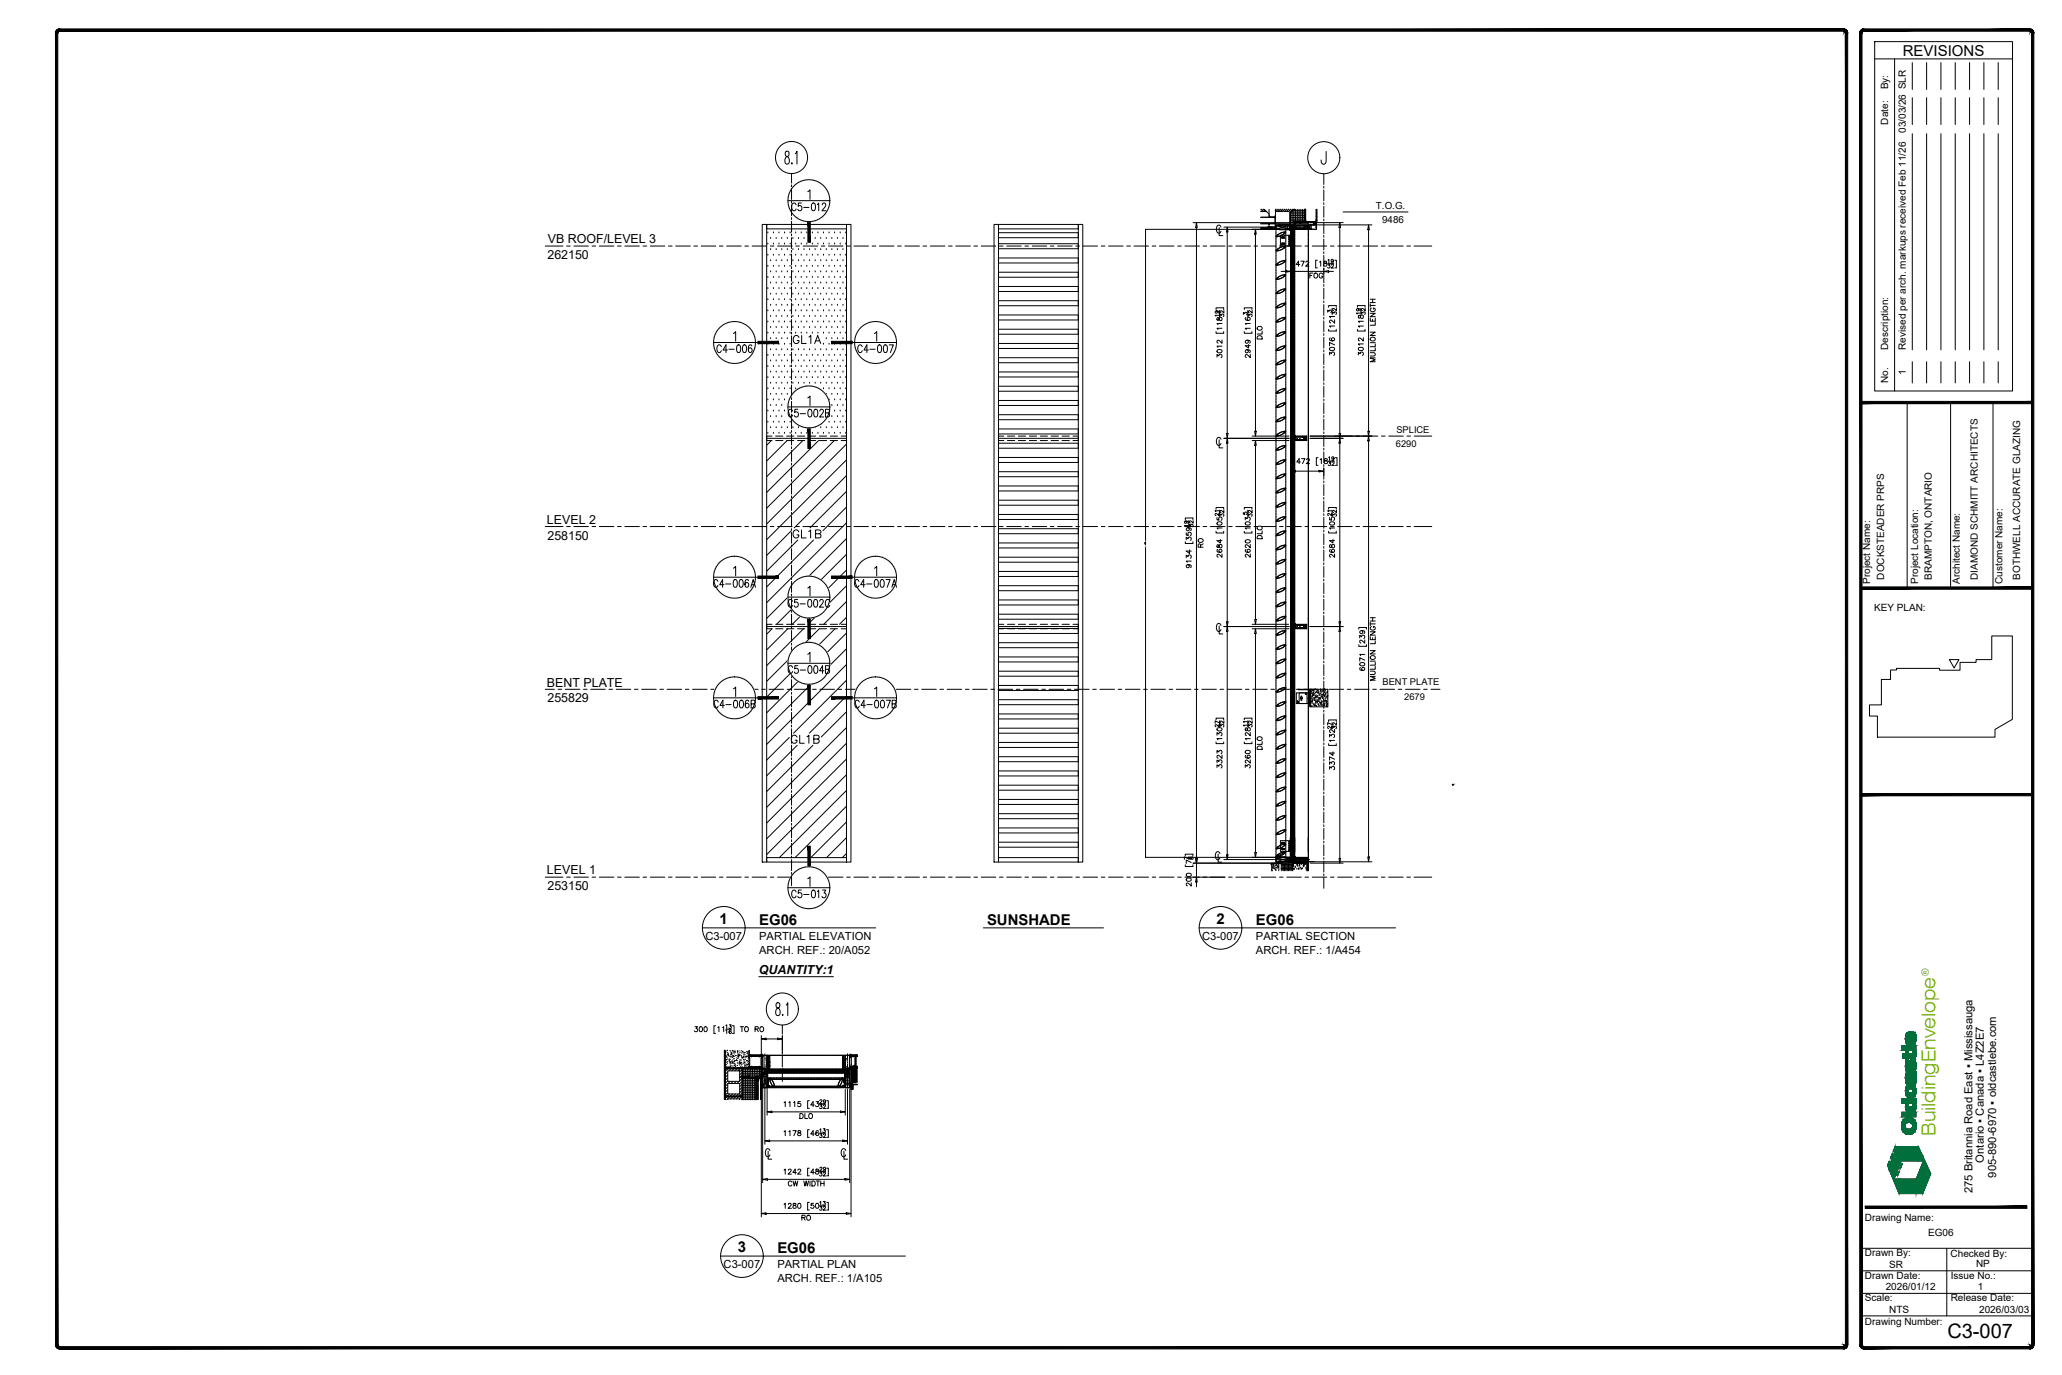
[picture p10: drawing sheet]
<svg xmlns="http://www.w3.org/2000/svg" width="914mm" height="610mm" viewBox="0 0 914 610" stroke-linecap="round" stroke-linejoin="round" font-family="sans-serif">
<defs><g id="words">
<text font-size="8.9" x="863.6" y="593.4">C3-007</text>
<text font-size="8.5" fill="#7ab800" x="858.3" y="503.6" transform="rotate(-90 858.3 503.6)">BuildingEnvelope</text>
<g font-size="8.4">
<text x="350.3" y="240.2">GL1B</text>
<text x="349.6" y="331.3">GL1B</text>
</g>
<text font-size="7.9" x="350.7" y="153.8">GL1A</text>
<g font-size="7.1">
<text x="317.1" y="157.7">C4-006</text>
<text x="379.6" y="157.7">C4-007</text>
<text x="348.5" y="186.3">C5-002B</text>
<text x="315.4" y="261.8">C4-006A</text>
<text x="378.2" y="261.8">C4-007A</text>
<text x="348.5" y="270.6">C5-002C</text>
<text x="348.5" y="299.9">C5-004B</text>
<text x="315.7" y="315">C4-006B</text>
<text x="378.2" y="315">C4-007B</text>
<text x="350.3" y="399.3">C5-013</text>
</g>
<text font-size="6.7" x="843.8" y="24.7">REVISIONS</text>
<g font-size="6.6">
<text x="350.3" y="94.5">C5-012</text>
<text x="319.1" y="409.7">1</text>
<text x="336.7" y="410">EG06</text>
<text x="437.7" y="410">SUNSHADE</text>
<text x="539.4" y="409.7">2</text>
<text x="556.9" y="410">EG06</text>
<text x="327.2" y="555.2">3</text>
<text x="344.7" y="555.5">EG06</text>
</g>
<g font-size="5.5">
<text x="242.9" y="107.9">VB ROOF/LEVEL 3</text>
<text x="242.8" y="114.9">262150</text>
<text x="242.5" y="232.2">LEVEL 2</text>
<text x="242.8" y="239.2">258150</text>
<text x="242.5" y="304.4">BENT PLATE</text>
<text x="242.8" y="311.4">255829</text>
<text x="242.5" y="387.7">LEVEL 1</text>
<text x="242.8" y="394.7">253150</text>
<text x="336.5" y="431.8">QUANTITY:1</text>
</g>
<g font-size="5">
<text x="312.8" y="416.6">C3-007</text>
<text x="336.7" y="416.6">PARTIAL ELEVATION</text>
<text x="533.1" y="416.6">C3-007</text>
<text x="556.9" y="416.6">PARTIAL SECTION</text>
<text x="336.7" y="422.8">ARCH. REF.: 20/A052</text>
<text x="556.9" y="422.8">ARCH. REF.: 1/A454</text>
<text x="879.8" y="515.4" transform="rotate(-90 879.8 515.4)">Ontario ▪ Canada ▪ L4Z2E7</text>
<text x="885.3" y="522.1" transform="rotate(-90 885.3 522.1)">905-890-6970 ▪ oldcastlebe.com</text>
<text x="874.7" y="529.1" transform="rotate(-90 874.7 529.1)">275 Britannia Road East ▪ Mississauga</text>
<text x="320.9" y="562.1">C3-007</text>
<text x="344.7" y="562.1">PARTIAL PLAN</text>
<text x="344.7" y="568.3">ARCH. REF.: 1/A105</text>
</g>
<text font-size="4.5" fill="#7ab800" x="855.3" y="432.8" transform="rotate(-90 855.3 432.8)">®</text>
<g font-size="4.4">
<text x="837.3" y="39.7" transform="rotate(-90 837.3 39.7)">By:</text>
<text x="837.3" y="55.2" transform="rotate(-90 837.3 55.2)">Date:</text>
<text x="845.2" y="58.9" transform="rotate(-90 845.2 58.9)">03/03/26 SLR</text>
<text x="837.3" y="155.1" transform="rotate(-90 837.3 155.1)">Description:</text>
<text x="845.2" y="155.1" transform="rotate(-90 845.2 155.1)">Revised per arch. markups received Feb 11/26</text>
<text x="845.2" y="166.5" transform="rotate(-90 845.2 166.5)">1</text>
<text x="837.3" y="169.8" transform="rotate(-90 837.3 169.8)">No.</text>
<text x="835.6" y="257" transform="rotate(-90 835.6 257)">DOCKSTEADER PRPS</text>
<text x="856.7" y="257.1" transform="rotate(-90 856.7 257.1)">BRAMPTON, ONTARIO</text>
<text x="877.1" y="257.1" transform="rotate(-90 877.1 257.1)">DIAMOND SCHMITT ARCHITECTS</text>
<text x="895.9" y="257.1" transform="rotate(-90 895.9 257.1)">BOTHWELL ACCURATE GLAZING</text>
<text x="829.3" y="258.9" transform="rotate(-90 829.3 258.9)">Project Name:</text>
<text x="850.6" y="258.9" transform="rotate(-90 850.6 258.9)">Project Location:</text>
<text x="869.1" y="258.9" transform="rotate(-90 869.1 258.9)">Architect Name:</text>
<text x="887.9" y="258.9" transform="rotate(-90 887.9 258.9)">Customer Name:</text>
<text x="831.1" y="271">KEY PLAN:</text>
<text x="827" y="541.2">Drawing Name:</text>
<text x="855.1" y="548">EG06</text>
<text x="827" y="557.1">Drawn By:</text>
<text x="865" y="557.1">Checked By:</text>
<text x="837.7" y="562.1">SR</text>
<text x="876.3" y="561.8">NP</text>
<text x="827" y="567">Drawn Date:</text>
<text x="865.1" y="566.9">Issue No.:</text>
<text x="836.2" y="572.1">2026/01/12</text>
<text x="877" y="571.9">1</text>
<text x="827" y="576.9">Scale:</text>
<text x="865.1" y="577">Release Date:</text>
<text x="827" y="587.3">Drawing Number:</text>
<text x="837.8" y="582.2">NTS</text>
<text x="877.7" y="582.1">2026/03/03</text>
</g>
<g font-size="4.3">
<text x="610.2" y="92.6">T.O.G.</text>
<text x="612.9" y="98.9">9486</text>
</g>
<g font-size="4.1">
<text x="619.2" y="191.8">SPLICE</text>
<text x="619" y="198.1">6290</text>
<text x="613.1" y="303.6">BENT PLATE</text>
<text x="622.7" y="310.4">2679</text>
</g>
</g></defs>
<!-- layer: A-FLOR-LEVL -->
<g fill="none" stroke="#000" stroke-width=".44">
<path d="M241.8 109.1h7.9M251.3 109.1h1.6M254.5 109.1h6.4M262.6 109.1h1.6M265.8 109.1h6.4M273.8 109.1h1.7M277.1 109.1h6.4M285.1 109.1h1.7M288.4 109.1h6.4M296.4 109.1h1.6M299.7 109.1h6.4M307.7 109.1h1.6"/>
<path d="M310.9 109.1h6.5M319 109.1h1.6M322.2 109.1h6.5M330.3 109.1h1.6M333.5 109.1h6.5M341.6 109.1h1.6M344.8 109.1h6.5M352.9 109.1h1.6M356.1 109.1h6.5M364.2 109.1h1.6M367.4 109.1h6.4M375.5 109.1h1.6"/>
<path d="M378.7 109.1h6.4M386.8 109.1h1.6M390 109.1h6.4M398 109.1h1.7M401.3 109.1h6.4M409.3 109.1h1.6M412.6 109.1h6.4M420.6 109.1h1.6M423.8 109.1h6.5M431.9 109.1h1.6M435.1 109.1h6.5M443.2 109.1h1.6"/>
<path d="M446.4 109.1h6.5M454.5 109.1h1.6M457.7 109.1h6.5M465.8 109.1h1.6M469 109.1h6.5M477.1 109.1h1.6M480.3 109.1h6.4M488.4 109.1h1.6M491.6 109.1h6.4M499.7 109.1h1.6M502.9 109.1h6.4M510.9 109.1h1.7"/>
<path d="M514.2 109.1h6.4M522.2 109.1h1.6M525.5 109.1h6.4M533.5 109.1h1.6M536.7 109.1h6.5M544.8 109.1h1.6M548 109.1h6.5M556.1 109.1h1.6M559.3 109.1h6.5M567.4 109.1h1.6M570.6 109.1h6.5M578.7 109.1h1.6"/>
<path d="M581.9 109.1h6.5M590 109.1h1.6M593.2 109.1h6.5M601.3 109.1h1.6M604.5 109.1h6.4M612.6 109.1h1.6M615.8 109.1h6.4M623.9 109.1h1.6M627.1 109.1h7.8M591.9 193.3h7.8M601.3 193.3h1.6M604.5 193.3h6.5"/>
<path d="M612.6 193.3h1.6M615.8 193.3h6.5M623.9 193.3h1.6M627.1 193.3h7.8M241.8 233.4h7.9M251.3 233.4h1.6M254.5 233.4h6.4M262.6 233.4h1.6M265.8 233.4h6.4M273.8 233.4h1.7M277.1 233.4h6.4M285.1 233.4h1.7"/>
<path d="M288.4 233.4h6.4M296.4 233.4h1.6M299.7 233.4h6.4M307.7 233.4h1.6M310.9 233.4h6.5M319 233.4h1.6M322.2 233.4h6.5M330.3 233.4h1.6M333.5 233.4h6.5M341.6 233.4h1.6M344.8 233.4h6.5M367.4 233.4h6.4"/>
<path d="M375.5 233.4h1.6M378.7 233.4h6.4M386.8 233.4h1.6M390 233.4h6.4M398 233.4h1.7M401.3 233.4h6.4M409.3 233.4h1.6M412.6 233.4h6.4M420.6 233.4h1.6M423.8 233.4h6.5M431.9 233.4h1.6M435.1 233.4h6.5"/>
<path d="M443.2 233.4h1.6M446.4 233.4h6.5M454.5 233.4h1.6M457.7 233.4h6.5M465.8 233.4h1.6M469 233.4h6.5M477.1 233.4h1.6M480.3 233.4h6.4M488.4 233.4h1.6M491.6 233.4h6.4M499.7 233.4h1.6M502.9 233.4h6.4"/>
<path d="M510.9 233.4h1.7M514.2 233.4h6.4M522.2 233.4h1.6M525.5 233.4h6.4M533.5 233.4h1.6M536.7 233.4h6.5M544.8 233.4h1.6M548 233.4h6.5M556.1 233.4h1.6M559.3 233.4h6.5M567.4 233.4h1.6M570.6 233.4h6.5"/>
<path d="M578.7 233.4h1.6M581.9 233.4h6.5M590 233.4h1.6M593.2 233.4h6.5M601.3 233.4h1.6M604.5 233.4h6.4M612.6 233.4h1.6M615.8 233.4h6.4M623.9 233.4h1.6M627.1 233.4h7.8M241.8 305.6h4M247.5 305.6h1.6"/>
<path d="M250.7 305.6h6.4M258.7 305.6h1.7M262 305.6h6.4M270 305.6h1.6M273.3 305.6h6.4M281.3 305.6h1.6M284.6 305.6h6.4M292.6 305.6h1.6M295.8 305.6h6.5M303.9 305.6h1.6M307.1 305.6h6.5M315.2 305.6h1.6"/>
<path d="M318.4 305.6h6.5M326.5 305.6h1.6M329.7 305.6h6.5M337.8 305.6h1.6M341 305.6h6.5M349.1 305.6h1.6M352.3 305.6h6.4M360.4 305.6h1.6M363.6 305.6h6.4M371.6 305.6h1.7M374.9 305.6h6.4M382.9 305.6h1.7"/>
<path d="M386.2 305.6h6.4M394.2 305.6h1.6M397.5 305.6h6.4M405.5 305.6h1.6M408.7 305.6h6.5M416.8 305.6h1.6M420 305.6h6.5M428.1 305.6h1.6M431.3 305.6h6.5M439.4 305.6h1.6M442.6 305.6h6.5M450.7 305.6h1.6"/>
<path d="M453.9 305.6h6.5M462 305.6h1.6M465.2 305.6h6.4M473.3 305.6h1.6M476.5 305.6h6.4M484.6 305.6h1.6M487.8 305.6h6.4M495.8 305.6h1.7M499.1 305.6h6.4M507.1 305.6h1.6M510.4 305.6h6.4M518.4 305.6h1.6"/>
<path d="M521.6 305.6h6.5M529.7 305.6h1.6M532.9 305.6h6.5M541 305.6h1.6M544.2 305.6h6.5M552.3 305.6h1.6M555.5 305.6h6.5M563.6 305.6h1.6M566.8 305.6h6.5M574.9 305.6h1.6M578.1 305.6h6.5M586.2 305.6h1.6"/>
<path d="M589.4 305.6h6.4M597.5 305.6h1.6M600.7 305.6h6.4M608.7 305.6h1.7M612 305.6h6.4M620 305.6h1.6M623.3 305.6h6.4M631.3 305.6h1.6M634.6 305.6h4M241.8 388.9h7.9M251.3 388.9h1.6M254.5 388.9h6.4"/>
<path d="M262.6 388.9h1.6M265.8 388.9h6.4M273.8 388.9h1.7M277.1 388.9h6.4M285.1 388.9h1.7M288.4 388.9h6.4M296.4 388.9h1.6M299.7 388.9h6.4M307.7 388.9h1.6M310.9 388.9h6.5M319 388.9h1.6M322.2 388.9h6.5"/>
<path d="M330.3 388.9h1.6M333.5 388.9h6.5M341.6 388.9h1.6M344.8 388.9h6.5M352.9 388.9h1.6M356.1 388.9h6.5M364.2 388.9h1.6M367.4 388.9h6.4M375.5 388.9h1.6M378.7 388.9h6.4M386.8 388.9h1.6M390 388.9h6.4"/>
<path d="M398 388.9h1.7M401.3 388.9h6.4M409.3 388.9h1.6M412.6 388.9h6.4M420.6 388.9h1.6M423.8 388.9h6.5M431.9 388.9h1.6M435.1 388.9h6.5M443.2 388.9h1.6M446.4 388.9h6.5M454.5 388.9h1.6M457.7 388.9h6.5"/>
<path d="M465.8 388.9h1.6M469 388.9h6.5M477.1 388.9h1.6M480.3 388.9h6.4M488.4 388.9h1.6M491.6 388.9h6.4M499.7 388.9h1.6M502.9 388.9h6.4M510.9 388.9h1.7M514.2 388.9h6.4M522.2 388.9h1.6M525.5 388.9h6.4"/>
<path d="M533.5 388.9h1.6M536.7 388.9h6.5M544.8 388.9h1.6M548 388.9h6.5M556.1 388.9h1.6M559.3 388.9h6.5M567.4 388.9h1.6M570.6 388.9h6.5M578.7 388.9h1.6M581.9 388.9h6.5M590 388.9h1.6M593.2 388.9h6.5"/>
<path d="M601.3 388.9h1.6M604.5 388.9h6.4M612.6 388.9h1.6M615.8 388.9h6.4M623.9 388.9h1.6M627.1 388.9h7.8"/>
</g>
<!-- layer: grey -->
<g fill="none" stroke="#000" stroke-width=".44">
<path d="M340.5 103.3h.1M340.5 108.2h.1M340.5 113.1h.1M340.5 118.1h.1M341.7 105.7h.1M341.7 110.7h.1M341.7 115.6h.1M343 103.3h.1M343 108.2h.1M343 113.1h.1M343 118.1h.1M344.2 105.7h.1"/>
<path d="M344.2 110.7h.1M344.2 115.6h.1M345.4 103.3h.1M345.4 108.2h.1M345.4 113.1h.1M345.4 118.1h.1M346.7 105.7h.1M346.7 110.7h.1M346.7 115.6h.1M347.9 103.3h.1M347.9 108.2h.1M347.9 113.1h.1"/>
<path d="M347.9 118.1h.1M349.1 105.7h.1M349.1 110.7h.1M349.1 115.6h.1M350.4 103.3h.1M350.4 108.2h.1M350.4 113.1h.1M350.4 118.1h.1M351.6 105.7h.1M351.6 110.7h.1M351.6 115.6h.1M352.8 103.3h.1"/>
<path d="M352.8 108.2h.1M352.8 113.1h.1M352.8 118.1h.1M354.1 105.7h.1M354.1 110.7h.1M354.1 115.6h.1M355.3 103.3h.1M355.3 108.2h.1M355.3 113.1h.1M355.3 118.1h.1M356.5 105.7h.1M356.5 110.7h.1"/>
<path d="M356.5 115.6h.1M357.8 103.3h.1M357.8 108.2h.1M357.8 113.1h.1M357.8 118.1h.1M359 105.7h.1M359 110.7h.1M359 115.6h.1M360.2 103.3h.1M360.2 108.2h.1M360.2 113.1h.1M360.2 118.1h.1"/>
<path d="M361.5 105.7h.1M361.5 110.7h.1M361.5 115.6h.1M362.7 103.3h.1M362.7 108.2h.1M362.7 113.1h.1M362.7 118.1h.1M364 105.7h.1M364 110.7h.1M364 115.6h.1M365.2 103.3h.1M365.2 108.2h.1"/>
<path d="M365.2 113.1h.1M365.2 118.1h.1M366.4 105.7h.1M366.4 110.7h.1M366.4 115.6h.1M367.6 103.3h.1M367.6 108.2h.1M367.6 113.1h.1M367.6 118.1h.1M368.9 105.7h.1M368.9 110.7h.1M368.9 115.6h.1"/>
<path d="M370.1 103.3h.1M370.1 108.2h.1M370.1 113.1h.1M370.1 118.1h.1M371.4 105.7h.1M371.4 110.7h.1M371.4 115.6h.1M372.6 103.3h.1M372.6 108.2h.1M372.6 113.1h.1M372.6 118.1h.1M373.8 105.7h.1"/>
<path d="M373.8 110.7h.1M373.8 115.6h.1M375.1 103.3h.1M375.1 108.2h.1M375.1 113.1h.1M375.1 118.1h.1M340.5 123h.1M340.5 127.9h.1M340.5 132.9h.1M340.5 137.8h.1M341.7 120.5h.1M341.7 125.5h.1"/>
<path d="M341.7 130.4h.1M341.7 135.3h.1M343 123h.1M343 127.9h.1M343 132.9h.1M343 137.8h.1M344.2 120.5h.1M344.2 125.5h.1M344.2 130.4h.1M344.2 135.3h.1M345.4 123h.1M345.4 127.9h.1"/>
<path d="M345.4 132.9h.1M345.4 137.8h.1M346.7 120.5h.1M346.7 125.5h.1M346.7 130.4h.1M346.7 135.3h.1M347.9 123h.1M347.9 127.9h.1M347.9 132.9h.1M347.9 137.8h.1M349.1 120.5h.1M349.1 125.5h.1"/>
<path d="M349.1 130.4h.1M349.1 135.3h.1M350.4 123h.1M350.4 127.9h.1M350.4 132.9h.1M350.4 137.8h.1M351.6 120.5h.1M351.6 125.5h.1M351.6 130.4h.1M351.6 135.3h.1M352.8 123h.1M352.8 127.9h.1"/>
<path d="M352.8 132.9h.1M352.8 137.8h.1M354.1 120.5h.1M354.1 125.5h.1M354.1 130.4h.1M354.1 135.3h.1M355.3 123h.1M355.3 127.9h.1M355.3 132.9h.1M355.3 137.8h.1M356.5 120.5h.1M356.5 125.5h.1"/>
<path d="M356.5 130.4h.1M356.5 135.3h.1M357.8 123h.1M357.8 127.9h.1M357.8 132.9h.1M357.8 137.8h.1M359 120.5h.1M359 125.5h.1M359 130.4h.1M359 135.3h.1M360.2 123h.1M360.2 127.9h.1"/>
<path d="M360.2 132.9h.1M360.2 137.8h.1M361.5 120.5h.1M361.5 125.5h.1M361.5 130.4h.1M361.5 135.3h.1M362.7 123h.1M362.7 127.9h.1M362.7 132.9h.1M362.7 137.8h.1M364 120.5h.1M364 125.5h.1"/>
<path d="M364 130.4h.1M364 135.3h.1M365.2 123h.1M365.2 127.9h.1M365.2 132.9h.1M365.2 137.8h.1M366.4 120.5h.1M366.4 125.5h.1M366.4 130.4h.1M366.4 135.3h.1M367.6 123h.1M367.6 127.9h.1"/>
<path d="M367.6 132.9h.1M367.6 137.8h.1M368.9 120.5h.1M368.9 125.5h.1M368.9 130.4h.1M368.9 135.3h.1M370.1 123h.1M370.1 127.9h.1M370.1 132.9h.1M370.1 137.8h.1M371.4 120.5h.1M371.4 125.5h.1"/>
<path d="M371.4 130.4h.1M371.4 135.3h.1M372.6 123h.1M372.6 127.9h.1M372.6 132.9h.1M372.6 137.8h.1M373.8 120.5h.1M373.8 125.5h.1M373.8 130.4h.1M373.8 135.3h.1M375.1 123h.1M375.1 127.9h.1"/>
<path d="M375.1 132.9h.1M375.1 137.8h.1M340.5 142.7h.1M340.5 147.7h.1M340.5 152.6h.1M340.5 157.6h.1M341.7 140.3h.1M341.7 145.2h.1M341.7 150.2h.1M341.7 155.1h.1M343 142.7h.1M343 147.7h.1"/>
<path d="M343 152.6h.1M343 157.6h.1M344.2 140.3h.1M344.2 145.2h.1M344.2 150.2h.1M344.2 155.1h.1M345.4 142.7h.1M345.4 147.7h.1M345.4 152.6h.1M345.4 157.6h.1M346.7 140.3h.1M346.7 145.2h.1"/>
<path d="M346.7 150.2h.1M346.7 155.1h.1M347.9 142.7h.1M347.9 157.6h.1M349.1 140.3h.1M350.4 142.7h.1M350.4 157.6h.1M351.6 140.3h.1M352.8 142.7h.1M352.8 157.6h.1M354.1 140.3h.1M355.3 142.7h.1"/>
<path d="M355.3 157.6h.1M356.5 140.3h.1M357.8 142.7h.1M357.8 157.6h.1M359 140.3h.1M360.2 142.7h.1M360.2 157.6h.1M361.5 140.3h.1M362.7 142.7h.1M362.7 157.6h.1M364 140.3h.1M365.2 142.7h.1"/>
<path d="M365.2 157.6h.1M366.4 140.3h.1M367.6 142.7h.1M367.6 157.6h.1M368.9 140.3h.1M368.9 145.2h.1M368.9 150.2h.1M368.9 155.1h.1M370.1 142.7h.1M370.1 147.7h.1M370.1 152.6h.1M370.1 157.6h.1"/>
<path d="M371.4 140.3h.1M371.4 145.2h.1M371.4 150.2h.1M371.4 155.1h.1M372.6 142.7h.1M372.6 147.7h.1M372.6 152.6h.1M372.6 157.6h.1M373.8 140.3h.1M373.8 145.2h.1M373.8 150.2h.1M373.8 155.1h.1"/>
<path d="M375.1 142.7h.1M375.1 147.7h.1M375.1 152.6h.1M375.1 157.6h.1M340.5 162.5h.1M340.5 167.4h.1M340.5 172.4h.1M340.5 177.3h.1M341.7 160h.1M341.7 165h.1M341.7 169.9h.1M341.7 174.8h.1"/>
<path d="M341.7 179.8h.1M343 162.5h.1M343 167.4h.1M343 172.4h.1M343 177.3h.1M344.2 160h.1M344.2 165h.1M344.2 169.9h.1M344.2 174.8h.1M344.2 179.8h.1M345.4 162.5h.1M345.4 167.4h.1"/>
<path d="M345.4 172.4h.1M345.4 177.3h.1M346.7 160h.1M346.7 165h.1M346.7 169.9h.1M346.7 174.8h.1M347.9 162.5h.1M347.9 167.4h.1M347.9 172.4h.1M347.9 177.3h.1M349.1 160h.1M349.1 165h.1"/>
<path d="M349.1 169.9h.1M349.1 174.8h.1M350.4 162.5h.1M350.4 167.4h.1M350.4 172.4h.1M351.6 160h.1M351.6 165h.1M351.6 169.9h.1M352.8 162.5h.1M352.8 167.4h.1M352.8 172.4h.1M354.1 160h.1"/>
<path d="M354.1 165h.1M354.1 169.9h.1M355.3 162.5h.1M355.3 167.4h.1M356.5 160h.1M356.5 165h.1M356.5 169.9h.1M357.8 162.5h.1M357.8 167.4h.1M359 160h.1M359 165h.1M359 169.9h.1"/>
<path d="M360.2 162.5h.1M360.2 167.4h.1M361.5 160h.1M361.5 165h.1M361.5 169.9h.1M362.7 162.5h.1M362.7 167.4h.1M364 160h.1M364 165h.1M364 169.9h.1M365.2 162.5h.1M365.2 167.4h.1"/>
<path d="M365.2 172.4h.1M366.4 160h.1M366.4 165h.1M366.4 169.9h.1M366.4 174.8h.1M367.6 162.5h.1M367.6 167.4h.1M367.6 172.4h.1M367.6 177.3h.1M368.9 160h.1M368.9 165h.1M368.9 169.9h.1"/>
<path d="M368.9 174.8h.1M370.1 162.5h.1M370.1 167.4h.1M370.1 172.4h.1M370.1 177.3h.1M371.4 160h.1M371.4 165h.1M371.4 169.9h.1M371.4 174.8h.1M372.6 162.5h.1M372.6 167.4h.1M372.6 172.4h.1"/>
<path d="M372.6 177.3h.1M373.8 160h.1M373.8 165h.1M373.8 169.9h.1M373.8 174.8h.1M373.8 179.8h.1M375.1 162.5h.1M375.1 167.4h.1M375.1 172.4h.1M375.1 177.3h.1M340.5 182.2h.1M340.5 187.2h.1"/>
<path d="M340.5 192.1h.1M341.7 184.7h.1M341.7 189.6h.1M342.1 195.3l-2.1 2.1M343 182.2h.1M343 187.2h.1M343 192.1h.1M344.2 184.7h.1M344.2 189.6h.1M345.4 182.2h.1M345.4 187.2h.1M345.4 192.1h.1"/>
<path d="M346.7 189.6h.1M347.9 192.1h.1M349 195.3l-9 9.1M349.1 189.6h.1M350.4 192.1h.1M351.6 189.6h.1M352.8 192.1h.1M354.1 189.6h.1M355.3 192.1h.1M356 195.3l-16 16M356.5 189.6h.1M357.8 192.1h.1"/>
<path d="M360.2 192.1h.1M361.5 189.6h.1M362.7 192.1h.1M363 195.3l-23 23M364 189.6h.1M365.2 192.1h.1M366.4 189.6h.1M367.6 192.1h.1M368.9 189.6h.1M370 195.3l-30 30M370.1 192.1h.1M371.4 189.6h.1"/>
<path d="M372.6 182.2h.1M372.6 187.2h.1M372.6 192.1h.1M373.8 184.7h.1M373.8 189.6h.1M375.1 182.2h.1M375.1 187.2h.1M375.1 192.1h.1M375.4 196.9l-35.4 35.4M375.4 203.9l-35.4 35.4M375.4 210.8l-23.2 23.3M375.4 217.8l-16.2 16.3"/>
<path d="M350.8 235.4l-10.8 10.8M353.8 239.4l-13.8 13.8M360.8 239.4l-20.8 20.8M375.4 224.8l-10.5 10.5M375.4 231.8l-35.4 35.4M375.4 238.8l-16.7 16.6M375.4 245.7l-11.4 11.4M375.4 252.7l-8.2 8.2M375.4 259.7l-7.9 7.8M342.4 278.8l-2.4 2.3M349.4 278.8l-9.4 9.3M349.4 264.7l-9.4 9.5"/>
<path d="M351.1 270l-6.8 6.8M354.9 273.2l-3.6 3.6M356.3 278.8l-16.3 16.3M361.5 273.6l-3.2 3.2M363.3 278.8l-23.3 23.3M370.3 278.8l-30.3 30.3M375.4 266.7l-10.1 10.1M375.4 273.7l-3.1 3.1M375.4 280.6l-35.4 35.4M375.4 287.6l-35.4 35.4M375.4 294.6l-35.4 35.4M375.4 301.6l-23.5 23.5"/>
<path d="M375.4 308.6l-16.5 16.5M375.4 315.5l-11.2 11.3M350 326.9l-10 10.1M353.5 330.4l-13.5 13.6M360.5 330.4l-20.5 20.5M375.4 322.5l-35.4 35.4M375.4 329.5l-35.4 35.4M375.4 336.5l-35.4 35.4M375.4 343.5l-35.4 35.4M375.4 350.4l-29.8 29.8M375.4 357.4l-22.8 22.8M375.4 364.4l-15.8 15.8"/>
<path d="M375.4 371.4l-8.9 8.8M375.4 378.4l-1.9 1.8"/>
</g>
<!-- layer: TEXT BIG -->
<g fill="none" stroke="#000" stroke-width=".44">
<path d="M311.5 411.4h76.8M436.1 411.4h53.2M531.8 411.4h87.1M319.6 556.9h81.9"/>
<circle cx="320.9" cy="411.4" r="9.5"/>
<circle cx="541.2" cy="411.4" r="9.5"/>
<circle cx="329" cy="556.9" r="9.5"/>
</g>
<!-- layer: GLASS TYPE -->
<g fill="#fff" stroke="#fff" stroke-width=".44">
<path d="M326.6 427.4v5.6l53.1-5.6zM326.6 433l53.1-5.6v5.6z"/>
<path d="M351.4 148.4v4.3l12.9-4.3zM351.4 152.7l12.9-4.3v4.3z"/>
</g>
<path d="M336.5 433h33.1" fill="none" stroke="#000" stroke-width=".44"/>
<!-- layer: _OBE_dims -->
<g fill="none" stroke="#000" stroke-width=".44">
<path d="M529.1 98.7h44.2M581 99.7h27.4M581 98.7h14.6M595.6 94h28.8M507.9 101.7h64.2M508 101.7v278.3M530.6 100.8v279.7M540.6 100.9v3.6h1.7M541.4 100.7a1.05 1.05 0 0 0-1.2-.9 1.05 1.05 0 0 0-.8 1.4v.8a1.05 1.05 0 0 0 .8 1.4 1.05 1.05 0 0 0 1.2-.9M542.7 100.7h22.5M544.2 102.8v89.4M556.7 103.8v87.4"/>
<path d="M572.4 119.4v2.4M576.4 117.3h-1.6l1-1.5v2.2M576.9 115.8h1.5l-1.1 2.2M579.1 116.3l.4-.5 .9 .4-1.4 1.8h1.5M584.2 115.4h-.8v3.4h.8M585.1 116.2l.6-.4v2.2M587 118.8v2.6M587.1 115.9v.6l1.3 .8a.74 .74 0 0 1-.7 .7 .74 .74 0 0 1-.8-.7l1.4-1-.1-.4zM588.7 116.9h2.7M588.9 115.3l.4-.3v1.6M588.9 117.2h.9l-.5 .6a.55 .55 0 0 1 .4 .9 .55 .55 0 0 1-1-.2M590.4 117.6l.3-.4 .7 .3-1.1 1.3h1.1"/>
<path d="M591.3 115.5a.52 .52 0 0 1-.7 .5 .52 .52 0 0 1-.2-.9 .52 .52 0 0 1 .8 .1l-.2 1.3-.7-.1M591.9 115.4h.7v3.4h-.7M594.1 100.8v91.4M606.9 101.8v89.4M539.3 137.2v-.7h3.3v.7M539.4 137.8a.52 .52 0 0 1 .4 .7 .52 .52 0 0 1-.8 .2 .52 .52 0 0 1 .1-.8l1.3 .2-.1 .7M540.5 139.8h-1.6l.3 .4M540.8 137.7v2.7M542.7 137.7v1.1l-1.3-1.1-.3 .7 .4 .3M551.4 139.4v-.9l.6 .5a.55 .55 0 0 1 .9-.4 .55 .55 0 0 1-.2 1M551.8 137.2v-.7h3.4v.7M553.3 137.7v2.7"/>
<path d="M555.3 137.7v1.1l-1.4-1.1-.3 .7 .4 .3M568.1 120.3h2.1M572.4 120.3h14.6M580.8 122.1h.9M582.2 121.1h-1.4v2.2M582.9 121.4l.2-.2a1 1 0 0 1 1.3 1 1 1 0 0 1-1.5 .8zM586.6 121.6a.82 .82 0 0 0-1-.5 .82 .82 0 0 0-.6 .8v.5a.8 .8 0 0 0 .8 .9 .8 .8 0 0 0 .8-.9h-.6M588.8 138.4v-.9l.6 .5a.55 .55 0 0 1 .9-.4 .55 .55 0 0 1-.2 1M589.2 120.3h2.1M589.2 136.2v-.7h3.4v.7M590.7 136.7v2.7M591 139.2v-.9l.6 .5a.55 .55 0 0 1 .9-.4 .55 .55 0 0 1-.2 1"/>
<path d="M592.7 136.7v1.1l-1.4-1.1-.3 .7 .4 .3M601.9 136.2v-.7h3.4v.7M602.1 136.8a.52 .52 0 0 1 .4 .7 .52 .52 0 0 1-.8 .2 .52 .52 0 0 1 .1-.8l1.3 .2-.1 .7M602.5 139.9v1.1l.4 .1 .9-1.4a.74 .74 0 0 1 .8 .7 .74 .74 0 0 1-.8 .8l-.7-1.3zM603.2 138.8h-1.7l.3 .4M603.5 136.7v2.7M603.8 139.2v-.9l.6 .5a.55 .55 0 0 1 .9-.4 .55 .55 0 0 1-.2 1M605.4 136.7v1.1l-1.3-1-.3 .6 .3 .3M607.6 138.9h2.3l-2.3 1.5h2.3M607.6 134.7v1.5M607.6 135.4h2.3M607.6 134.1h2.3"/>
<path d="M607.6 132.7h2.3M608.2 136.6a.82 .82 0 0 0-.6 .9 .82 .82 0 0 0 .9 .7h.5a.8 .8 0 0 0 .9-.8 .8 .8 0 0 0-.9-.8v.5M608.7 132.7v1.4M539.3 147v.8h3.3v-.8M539.7 158.3v-1.1l.8 .6a.74 .74 0 0 1 1.2-.5 .74 .74 0 0 1-.2 1.2M539.8 155.3a1.11 1.11 0 0 1 1.4-.5 1.11 1.11 0 0 1 .6 1.3 1.11 1.11 0 0 1-1.4 .4 1.11 1.11 0 0 1-.6-1.2zM539.8 140.9v1l.4 .1 1-1.3a.74 .74 0 0 1 .7 .7 .74 .74 0 0 1-.7 .8l-.8-1.3zM541.1 140.2v-.9l.6 .5a.55 .55 0 0 1 .9-.4 .55 .55 0 0 1-.2 1M541.9 153.5h-2.2l.4 .5M541.9 150.7v1.5l-1.8-1.4-.4 .9 .5 .4M541.9 145.5h-2.2l.4 .6M541.9 143.4h-2.2l.4 .6"/>
<path d="M551.8 147v.8h3.4v-.8M552.5 140.8l-.2 .1a1.09 1.09 0 0 0 .8 1.3 1.09 1.09 0 0 0 1.3-.8 .69 .69 0 0 0-.6-.7 .69 .69 0 0 0-.7 .6 .69 .69 0 0 0 .6 .7M552.9 155.1a.69 .69 0 0 1 .6 .9 .69 .69 0 0 1-1 .3 .69 .69 0 0 1 0-1.1l.4-.1a1.05 1.05 0 0 1 1.5 .8l-.3 .4M552.9 150.8a.69 .69 0 0 1 .6 1 .69 .69 0 0 1-1 .2 .69 .69 0 0 1 0-1.1l.4-.1a1.05 1.05 0 0 1 1.5 .9l-.3 .4M553.6 140.2v-.9l.6 .5a.55 .55 0 0 1 .9-.4 .55 .55 0 0 1-.2 1M553.7 152.7v1.6l-1.5-1h2.2M554.4 157.1v1.4l-1.8-1.3-.4 .8 .5 .4M554.4 145.5h-2.2l.4 .6M554.4 143.4h-2.2l.4 .6M557.8 149h1.6l.3 1.3h-2.2zM557.8 144.9a1.08 1.08 0 0 1 1.3-.1 1.08 1.08 0 0 1 .5 1.2 1.04 1.04 0 0 1-1.5 .4 1.04 1.04 0 0 1-.3-1.5zM559.7 146.8v1.3h-2.2"/>
<path d="M589.2 146v.8h3.4v-.8M589.6 157.3v-1.1l.8 .6a.74 .74 0 0 1 1.2-.5 .74 .74 0 0 1-.2 1.3M589.7 154.3a1.11 1.11 0 0 1 1.4-.4 1.11 1.11 0 0 1 .6 1.2 1.11 1.11 0 0 1-1.3 .5 1.11 1.11 0 0 1-.7-1.3zM589.9 149.8l-.2 .1a1.09 1.09 0 0 0 .8 1.4 1.09 1.09 0 0 0 1.3-.8 .69 .69 0 0 0-.6-.8 .69 .69 0 0 0-.8 .7 .69 .69 0 0 0 .7 .7M591.8 152.9l-2.2-1.1v1.5M591.8 144.5h-2.2l.4 .6M591.8 141.8v1.5l-1.8-1.4-.4 .9 .5 .4M591.8 140.3h-2.2l.4 .5M601.9 146v.8h3.4v-.8M602.4 157.3v-1.1l.8 .6a.74 .74 0 0 1 1.2-.5 .74 .74 0 0 1-.2 1.3M602.5 154.3a1.11 1.11 0 0 1 1.3-.4 1.11 1.11 0 0 1 .7 1.2 1.11 1.11 0 0 1-1.4 .5 1.11 1.11 0 0 1-.6-1.3zM604.6 152.5h-2.2l.4 .5"/>
<path d="M604.6 149.7v1.5l-1.8-1.4-.4 .9 .5 .4M604.6 144.6h-2.2l.4 .5M604.6 142.4h-2.2l.4 .6M607.6 156.4h1.6l.7 .6-.4 .7-1.9 .1M607.6 147.3h2.3l-2.3 1.4h2.3M607.6 141v1.4h2.3v-1.4M607.6 151.9h2.3M608 149.7a1.08 1.08 0 0 1 1.3-.2 1.08 1.08 0 0 1 .5 1.3 1.04 1.04 0 0 1-1.5 .4 1.04 1.04 0 0 1-.3-1.5zM608.7 141.6v.8M609.9 158.7h-2.3l2.3 .8-2.3 .9h2.3M609.9 154.2v1.3h-2.3M609.9 152.4v1.3h-2.3"/>
<path d="M609.9 142.9v1.3h-2.3M340 194.3h35.4M442.8 194.3h35.4M540.6 195v3.6h1.7M541.4 194.8a1.05 1.05 0 0 0-1.2-.9 1.05 1.05 0 0 0-.8 1.4v.8a1.05 1.05 0 0 0 .8 1.4 1.05 1.05 0 0 0 1.2-.9M542.7 194.3h29M544.2 196.5v79.1M555.3 193.3h16.4M555.3 195.3h16.4M556.7 197.4v77.3M573.5 194.6h.1M581 193.3h27.4"/>
<path d="M581 194.3h14.6M594.1 196.5v79.1M606.9 195.5v184.4M572.4 205.9v4.5M574.5 208.9h10.4M576.6 204.8h-1.5l1-1.5v2.3M577.2 203.3h1.5l-1.1 2.3M579.4 203.9l.4-.6 .9 .5-1.4 1.8h1.5M584.5 202.9h-.8v3.4h.8M585.4 203.8l.6-.5v2.3M587 207.4v3.4M587.4 203.4v.7l1.3 .7a.74 .74 0 0 1-.7 .8 .74 .74 0 0 1-.8-.8l1.4-.9-.1-.5z"/>
<path d="M589 204.4h2.7M589.2 202.8l.4-.3v1.7M589.2 204.7h.9l-.5 .7a.55 .55 0 0 1 .4 .8 .55 .55 0 0 1-1-.1M590.7 205.1l.3-.4 .6 .3-1 1.4h1.1M591.6 203.1a.52 .52 0 0 1-.8 .4 .52 .52 0 0 1-.1-.8 .52 .52 0 0 1 .8 0l-.2 1.4-.7-.2M592.2 202.9h.7v3.4h-.7M525.6 230.4v-.8h3.4v.8M525.8 231a.52 .52 0 0 1 .4 .7 .52 .52 0 0 1-.8 .2 .52 .52 0 0 1 0-.8l1.4 .1-.2 .7M526 239.4v-1.2l.9 .6a.74 .74 0 0 1 1.2-.5 .74 .74 0 0 1-.3 1.3M526 236.2v1l1 .1a.79 .79 0 0 1 0-1.1 .79 .79 0 0 1 1.1 .1 .79 .79 0 0 1-.3 1.1M526.8 234a.69 .69 0 0 1 .6 .9 .69 .69 0 0 1-1.1 .3 .69 .69 0 0 1 .1-1.1l.4-.1a1.05 1.05 0 0 1 1.5 .8l-.4 .4M526.9 233h-1.7l.3 .4"/>
<path d="M527.2 230.8v2.7M527.4 233.4v-.9l.7 .5a.55 .55 0 0 1 .9-.4 .55 .55 0 0 1-.2 .9M529.1 230.8v1.1l-1.4-1-.3 .7 .4 .3M531.4 239.2a1.04 1.04 0 0 1 1.5-.4 1.04 1.04 0 0 1 .3 1.5 1.08 1.08 0 0 1-1.3 .1 1.08 1.08 0 0 1-.5-1.2zM539.3 235.6v.7h3.3v-.7M539.3 225.8v-.8h3.3v.8M539.7 229.4v1.1l.9 .1a.78 .78 0 0 1 0-1.2 .78 .78 0 0 1 1.2 .2 .78 .78 0 0 1-.3 1.1M539.8 231.6a1.11 1.11 0 0 1 1.4-.4 1.11 1.11 0 0 1 .6 1.3 1.11 1.11 0 0 1-1.4 .4 1.11 1.11 0 0 1-.6-1.3zM540.5 227.6v1.1l-1.3-1.1-.3 .7 .3 .3M540.5 226.4h-1.6l.3 .4M540.8 226.2v2.7M541.1 228.7v-.8l.6 .4a.55 .55 0 0 1 .9-.4 .55 .55 0 0 1-.2 1"/>
<path d="M541.2 239.2v1.5l-1.5-1h2.2M541.9 234.1h-2.2l.4 .5M542.7 226.2v1.1l-1.3-1-.3 .6 .4 .3M551.4 227.2v.7l.7 .1a.59 .59 0 0 1 0-.9 .59 .59 0 0 1 .9 .1 .59 .59 0 0 1-.3 .9M551.8 235.6v.7h3.4v-.7M551.8 225.8v-.8h3.4v.8M552.2 230.5v-1.2l.9 .7a.74 .74 0 0 1 1.1-.6 .74 .74 0 0 1-.2 1.3M552.3 239.6a1.11 1.11 0 0 1 1.4-.4 1.11 1.11 0 0 1 .6 1.2 1.11 1.11 0 0 1-1.3 .5 1.11 1.11 0 0 1-.7-1.3zM552.3 231.6a1.11 1.11 0 0 1 1.4-.4 1.11 1.11 0 0 1 .6 1.3 1.11 1.11 0 0 1-1.3 .4 1.11 1.11 0 0 1-.7-1.3zM553.3 226.2v2.7M553.6 228.7v-.8l.6 .4a.55 .55 0 0 1 .9-.4 .55 .55 0 0 1-.2 1M554.4 234.1h-2.2l.4 .5"/>
<path d="M555.3 226.2v1.1l-1.4-1-.3 .6 .4 .3M557.6 237.8a1.24 1.24 0 0 1 2.1 .3v.8h-2.2zM557.6 233.7a1.04 1.04 0 0 1 1.4-.4 1.04 1.04 0 0 1 .4 1.4 1.08 1.08 0 0 1-1.3 .2 1.08 1.08 0 0 1-.5-1.2zM559.7 235.4v1.2h-2.2M589.2 235.6v.7h3.4v-.7M589.2 225.8v-.8h3.4v.8M589.6 229.4v1.1l1 .1a.78 .78 0 0 1-.1-1.2 .78 .78 0 0 1 1.2 .2 .78 .78 0 0 1-.3 1.1M589.7 231.6a1.11 1.11 0 0 1 1.4-.4 1.11 1.11 0 0 1 .6 1.3 1.11 1.11 0 0 1-1.3 .4 1.11 1.11 0 0 1-.7-1.3zM590.4 227.6v1.1l-1.3-1.1-.3 .7 .4 .3M590.4 226.4h-1.6l.3 .4M590.7 226.2v2.7M591 228.7v-.8l.6 .4a.55 .55 0 0 1 .9-.4 .55 .55 0 0 1-.2 1"/>
<path d="M591.1 239.2v1.5l-1.5-1h2.2M591.8 234.1h-2.2l.4 .5M592.7 226.2v1.1l-1.4-1-.3 .6 .4 .3M507.8 240.6h.1M507.8 240.9h.1M507.9 240.6h.1M507.8 241.1h.1M507.9 241h.1M507.8 240.8h.1M507.8 240.7l.1 .1M507.9 241.1v.1M507.9 240.7h.1"/>
<path d="M525.6 240.2v.7h3.4v-.7M526 247.3v-1.2l.9 .7a.74 .74 0 0 1 1.2-.6 .74 .74 0 0 1-.3 1.3M526.8 250.3a.69 .69 0 0 1 .6 1 .69 .69 0 0 1-1.1 .3 .69 .69 0 0 1 .1-1.1l.4-.2a1.05 1.05 0 0 1 1.5 .9l-.4 .4M527.5 243.8v1.6l-1.5-1.1h2.3M528.3 248.8h-2.3l.5 .5M532.4 242.6l-.1-1.3-.8-.1-.2 1.4h2.2M533.5 241.1l-1.1 .8M539.8 241.6v1l.4 .2 1-1.4a.74 .74 0 0 1 .7 .7 .74 .74 0 0 1-.7 .8l-.8-1.3zM540 243.6l-.2 .1a1.09 1.09 0 0 0 .8 1.3 1.09 1.09 0 0 0 1.3-.8 .69 .69 0 0 0-.6-.7 .69 .69 0 0 0-.8 .6 .69 .69 0 0 0 .7 .8M541.9 245.6v1.5l-1.8-1.4-.4 .9 .5 .4M552.5 243.6l-.2 .1a1.09 1.09 0 0 0 .8 1.3 1.09 1.09 0 0 0 1.3-.8 .69 .69 0 0 0-.6-.7 .69 .69 0 0 0-.7 .6 .69 .69 0 0 0 .6 .8M554.4 245.6v1.5l-1.8-1.4-.4 .9 .5 .4"/>
<path d="M554.4 241.4v1.5l-1.8-1.4-.4 .8 .5 .5M589.7 241.6v1l.4 .2 1-1.4a.74 .74 0 0 1 .8 .7 .74 .74 0 0 1-.8 .8l-.8-1.3zM589.9 243.6l-.2 .1a1.09 1.09 0 0 0 .8 1.3 1.09 1.09 0 0 0 1.3-.8 .69 .69 0 0 0-.6-.7 .69 .69 0 0 0-.8 .6 .69 .69 0 0 0 .7 .8M591.8 245.6v1.5l-1.8-1.4-.4 .9 .5 .4M340 277.8h35.4M442.8 277.8h35.4M540.6 277.5v3.6h1.7M541.4 277.3a1.05 1.05 0 0 0-1.2-.9 1.05 1.05 0 0 0-.8 1.4v.8a1.05 1.05 0 0 0 .8 1.3 1.05 1.05 0 0 0 1.2-.8M542.7 277.8h29M544.2 279.9v99.1M555.3 278.8h16.4M555.3 276.8h16.1"/>
<path d="M573.5 278h.1M573.5 277.5h.1M580.9 277.8h14.7M594.1 279.9v100.6M602.6 278.9v-.7h3.3v.7M603.7 279.6a.69 .69 0 0 1 .6 .9 .69 .69 0 0 1-1.1 .3 .69 .69 0 0 1 .1-1.1l.4-.1a1.05 1.05 0 0 1 1.5 .8l-.3 .4M607.6 276.6h2.3M607.6 275.9v1.4M607.6 275.3h2.3M607.6 273.9h2.3M608.2 277.8a.81 .81 0 0 0-.6 .9 .81 .81 0 0 0 .9 .7h.5a.79 .79 0 0 0 .9-.8 .79 .79 0 0 0-.9-.8v.5M608.7 273.9v1.4"/>
<path d="M556.7 280.9v97.1M602.6 285.8v.7h3.3v-.7M603 282.8v-1.1l.8 .6a.74 .74 0 0 1 1.2-.5 .74 .74 0 0 1-.2 1.3M603.1 294.1a1.11 1.11 0 0 1 1.4-.5 1.11 1.11 0 0 1 .6 1.3 1.11 1.11 0 0 1-1.4 .4 1.11 1.11 0 0 1-.6-1.2zM603.3 296l-.2 .1a1.09 1.09 0 0 0 .8 1.3 1.09 1.09 0 0 0 1.3-.8 .69 .69 0 0 0-.6-.7 .69 .69 0 0 0-.8 .6 .69 .69 0 0 0 .7 .7M605.2 292.7l-2.2-1.1v1.5M605.2 290.1h-2.2l.4 .6M605.2 283.7v1.5l-1.8-1.4-.4 .8 .5 .5M607.6 297.5h1.6l.7 .7-.4 .7-1.9 .1M607.6 288.4h2.3l-2.3 1.5h2.3M607.6 282.2v1.4h2.3v-1.4M607.6 280.1h2.3l-2.3 1.5h2.3"/>
<path d="M607.6 293.1h2.3M608 290.9a1.08 1.08 0 0 1 1.3-.2 1.08 1.08 0 0 1 .5 1.2 1.04 1.04 0 0 1-1.5 .5 1.04 1.04 0 0 1-.3-1.5zM608.7 282.7v.9M609.9 299.9h-2.3l2.3 .8-2.3 .9h2.3M609.9 295.4v1.3h-2.3M609.9 293.6v1.3h-2.3M609.9 284.1v1.3h-2.3M539.3 319.1v-.7h3.3v.7M540.8 319.6v2.7M542.7 319.6v1.1l-1.3-1-.3 .6 .4 .3M551.8 319.1v-.7h3.4v.7M553 319.9h-1.6l.3 .4"/>
<path d="M553.3 319.6v2.7M555.3 319.6v1.1l-1.4-1-.3 .6 .4 .3M589.2 319.9v-.7h3.4v.7M539.3 328.9v.8h3.3v-.8M539.7 338.1v-1.1l.8 .6a.74 .74 0 0 1 1.2-.5 .74 .74 0 0 1-.2 1.3M539.7 333.9v-1.1l.8 .6a.74 .74 0 0 1 1.2-.6 .74 .74 0 0 1-.2 1.3M539.7 326v-1.2l.8 .7a.74 .74 0 0 1 1.2-.6 .74 .74 0 0 1-.2 1.3M539.8 322.9a1.11 1.11 0 0 1 1.4-.4 1.11 1.11 0 0 1 .6 1.3 1.11 1.11 0 0 1-1.4 .4 1.11 1.11 0 0 1-.6-1.3zM540.5 321.2v1.1l-1.3-1.1-.3 .7 .3 .3M540.5 320.4l-1.6-.8v1.1M541.1 322.1v-.9l.6 .5a.55 .55 0 0 1 .9-.4 .55 .55 0 0 1-.2 1M541.9 334.8v1.4l-1.8-1.3-.4 .8 .5 .4"/>
<path d="M541.9 327.5h-2.2l.4 .5M551.8 328.9v.8h3.4v-.8M552.3 333a1.11 1.11 0 0 1 1.4-.5 1.11 1.11 0 0 1 .6 1.3 1.11 1.11 0 0 1-1.3 .4 1.11 1.11 0 0 1-.7-1.2zM552.3 322.8v1.1l.4 .1 1-1.4a.74 .74 0 0 1 .8 .7 .74 .74 0 0 1-.8 .8l-.8-1.3zM552.5 334.9l-.2 .1a1.09 1.09 0 0 0 .8 1.3 1.09 1.09 0 0 0 1.3-.8 .69 .69 0 0 0-.6-.7 .69 .69 0 0 0-.7 .6 .69 .69 0 0 0 .6 .7M553 321.5h-1.6l.3 .4M553.6 322.1v-.9l.6 .5a.55 .55 0 0 1 .9-.4 .55 .55 0 0 1-.2 1M554.4 336.9v1.5l-1.8-1.4-.4 .8 .5 .4M554.4 327.5h-2.2l.4 .5M554.4 324.7v1.5l-1.8-1.4-.4 .9 .5 .4M557.6 331.2a1.24 1.24 0 0 1 2.1 .3v.7h-2.2zM557.8 326.8a1.08 1.08 0 0 1 1.3-.1 1.08 1.08 0 0 1 .5 1.2 1.04 1.04 0 0 1-1.5 .4 1.04 1.04 0 0 1-.3-1.5z"/>
<path d="M559.7 328.7v1.3h-2.2M589.2 329.7v.8h3.4v-.8M589.6 338.9v-1.1l.8 .6a.74 .74 0 0 1 1.2-.5 .74 .74 0 0 1-.2 1.2M589.6 326.8v-1.2l.8 .6a.74 .74 0 0 1 1.2-.5 .74 .74 0 0 1-.2 1.3M590.4 322v1.1l-1.3-1.1-.3 .7 .4 .3M590.4 321.2l-1.6-.8v1.1M590.7 320.4v2.7M591 322.9v-.9l.6 .5a.55 .55 0 0 1 .9-.4 .55 .55 0 0 1-.2 1M591.1 333.3v1.6l-1.5-1h2.2M591.8 336.6l-2.2-1.1v1.5M591.8 328.3h-2.2l.4 .5M591.8 323.4v1.5l-1.8-1.4-.4 .8 .5 .5"/>
<path d="M592.7 320.4v1.1l-1.4-1-.3 .6 .4 .3M539.7 340.3v-1.2l.8 .6a.74 .74 0 0 1 1.2-.5 .74 .74 0 0 1-.2 1.3M552.2 340.3v-1.2l.9 .6a.74 .74 0 0 1 1.1-.5 .74 .74 0 0 1-.2 1.3M589.6 341v-1.1l.8 .6a.74 .74 0 0 1 1.2-.5 .74 .74 0 0 1-.2 1.3M644.1 347.9h.1M644.2 347.9h.1M644.2 347.7l.1 .1M525.6 379.4v-.7h3.4v.7M527.2 379.9v1.1M540.2 378.7v3.5h1.6M541 378.4a1.05 1.05 0 0 0-1.3-.8 1.05 1.05 0 0 0-.7 1.3v.9a1.05 1.05 0 0 0 .7 1.3 1.05 1.05 0 0 0 1.3-.8M507.9 380.1h64.2"/>
<path d="M525.6 383.4v.8h3.4v-.8M526.1 389.6a1.11 1.11 0 0 1 1.4-.5 1.11 1.11 0 0 1 .7 1.3 1.11 1.11 0 0 1-1.4 .4 1.11 1.11 0 0 1-.7-1.2zM526.1 387.5a1.11 1.11 0 0 1 1.4-.5 1.11 1.11 0 0 1 .7 1.3 1.11 1.11 0 0 1-1.4 .4 1.11 1.11 0 0 1-.7-1.2zM526.9 380.7l-1.7-.8v1.1M527.5 380.1v.7l.3 .1a.87 .87 0 0 1 1.2-.8l-.1 .8a.94 .94 0 0 1-1.1-.9zM528.3 391.4v1.4l-1.8-1.3-.5 .8 .6 .4M528.3 382.4l-2.3-1.1v1.5M529.1 382.7h39.3M529.1 388.9h14.1M530.6 382.7v6.2M530.6 391v2.1M542.7 381.1h22.4"/>
<path d="M573.5 380.5h.1M581 382.1h27.4M581 382.7h14.6M308.1 455.2h1.2l-.6 .8a.74 .74 0 0 1 .5 1.2 .74 .74 0 0 1-1.3-.2M310.4 455.3a1.02 1.02 0 0 1 1.1 1 1.02 1.02 0 0 1-1.1 1l-.4-.8zM312.5 455.3a1.02 1.02 0 0 1 1.1 1 1.02 1.02 0 0 1-1.1 1l-.3-.8zM317.3 454.8h-.7v3.3h.7M318.3 455.6l.5-.4v2.2M320.4 455.6l.5-.4v2.2M321.9 454.7l.4-.3v1.6M321.9 456.9l.4-.3v1.6M321.9 456.3h2.4"/>
<path d="M323.4 454.4h.9l-.5 .6a.55 .55 0 0 1 .4 .9 .55 .55 0 0 1-1-.2M324.3 456.8l-.1-.1a.73 .73 0 0 0-1 .7 .73 .73 0 0 0 1.1 .6 .52 .52 0 0 0-.3-.8 .52 .52 0 0 0-.7 .5M324.8 454.8h.7v3.3h-.7M328.3 455.2h1.5M329 455.2v2.2M330.4 455.5l.2-.2a1 1 0 0 1 1.3 1.1 1 1 0 0 1-1.5 .7zM334.8 456.2l1.3-.1 .1-.7-1.4-.2v2.2M335.6 456.2l.7 1.2M337.2 455.5l.2-.2a1 1 0 0 1 1.3 1.1 1 1 0 0 1-1.5 .7zM337.6 459.1v17.7M346.9 459.1v7.8M339.7 460.6h5.1"/>
<path d="M339.8 474.5v.1M375.2 474.5v.1M377.4 473.5v66M337.6 483v56.5M338.2 480.2v44.1M339.2 480.2v27.1M340.2 480.2v14.2M342.3 492.9h30.4M347.7 488.8l.5-.4v2.2M349.8 488.8l.5-.4v2.2M351.9 488.8l.5-.4v2.2M354.7 493.7h.7a1.19 1.19 0 0 1 .8 1.1 1.19 1.19 0 0 1-.8 1.1h-.7z"/>
<path d="M355 488.4h-1.1l-.1 1a.79 .79 0 0 1 1.2-.1 .79 .79 0 0 1-.1 1.2 .79 .79 0 0 1-1.2-.3M356.9 493.7v2.2h1.3M358.9 488h-.7v3.4h.7M359 493.8a1 1 0 0 1 1.4 1.1 1 1 0 0 1-1.6 .7l-.2-1.1zM361.1 489.9h-1.6l1.1-1.5v2.2M361.9 488.4h1.1l-.6 .9a.74 .74 0 0 1 .5 1.2 .74 .74 0 0 1-1.3-.3M363.4 489.5h2.7M363.6 488l.3-.4 .6 .3-1 1.3h1.1M363.6 489.8h.9l-.5 .6a.55 .55 0 0 1 .4 .9 .55 .55 0 0 1-1-.2M365.1 490.2l.3-.4 .7 .3-1.1 1.4h1.1M366.1 488.1a.52 .52 0 0 1-.7 .5 .52 .52 0 0 1-.2-.8 .52 .52 0 0 1 .8 0l-.1 1.4-.8-.2M366.6 488h.7v3.4h-.7"/>
<path d="M374.8 483v11.4M375.8 483v24.3M376.8 483v41.3M340.6 510.4v3.5h1.7M341.3 505.8h32.4M341.4 510.1a1.05 1.05 0 0 0-1.2-.8 1.05 1.05 0 0 0-.8 1.3v.9a1.05 1.05 0 0 0 .8 1.3 1.05 1.05 0 0 0 1.2-.8M347.7 501.7l.5-.4v2.2M347.7 518.7l.5-.4v2.2M349.6 518.9l.4-.6 .9 .4-1.4 1.8h1.5M349.8 501.7l.5-.4v2.2M351.6 501.3h1.5l-1.1 2.2M353.2 519.8h-1.6l1.1-1.5v2.2"/>
<path d="M353.8 518.9l.4-.6 .9 .4-1.4 1.8h1.5M353.9 501.4v.6l1.3 .8a.74 .74 0 0 1-.7 .7 .74 .74 0 0 1-.8-.7l1.4-1-.1-.4zM358.9 500.9h-.7v3.3h.7M358.9 517.9h-.7v3.4h.7M361.1 502.8h-1.6l1.1-1.5v2.2M361.1 519.8h-1.6l1.1-1.5v2.2M361.9 518.4v.7l1.2 .7a.74 .74 0 0 1-.7 .8 .74 .74 0 0 1-.8-.8l1.4-.9-.1-.5zM363 501.6l-.1-.2a1.09 1.09 0 0 0-1.3 .8 1.09 1.09 0 0 0 .8 1.3 .69 .69 0 0 0 .7-.6 .69 .69 0 0 0-.6-.8 .69 .69 0 0 0-.8 .7M363.4 502.4h2.7M363.4 519.4h2.7M363.6 500.8l.4-.4v1.7M363.6 517.9l.3-.4 .6 .3-1 1.4h1.1"/>
<path d="M363.6 502.7h.9l-.5 .6a.55 .55 0 0 1 .4 .9 .55 .55 0 0 1-1-.2M363.6 519.7h.9l-.5 .6a.55 .55 0 0 1 .4 .9 .55 .55 0 0 1-1-.1M365.1 500.4h.8l-.4 .7a.55 .55 0 0 1 .4 .9 .55 .55 0 0 1-1-.2M365.1 503.1l.3-.4 .7 .3-1.1 1.3h1.1M366.1 518a.52 .52 0 0 1-.7 .5 .52 .52 0 0 1-.2-.8 .52 .52 0 0 1 .8 0l-.1 1.4-.8-.2M366.6 500.9h.7v3.3h-.7M366.6 517.9h.7v3.4h-.7M374.3 510.4v3.5h1.6M375.1 510.1a1.05 1.05 0 0 0-1.3-.8 1.05 1.05 0 0 0-.8 1.3v.9a1.05 1.05 0 0 0 .8 1.3 1.05 1.05 0 0 0 1.3-.8M339.7 538h35.6M340.3 522.9h34.4M347.7 533.9l.5-.4v2.2"/>
<path d="M349.6 534l.4-.5 .9 .4-1.4 1.8h1.5M351.2 524.1a.82 .82 0 0 0-1-.5 .82 .82 0 0 0-.6 .8v.6a.82 .82 0 0 0 .6 .8 .82 .82 0 0 0 1-.5M351.7 523.6l.5 2.2 .5-2.2 .6 2.2 .5-2.2M351.8 533.6v.6l1.3 .8a.74 .74 0 0 1-.8 .7 .74 .74 0 0 1-.7-.7l1.4-1-.1-.4zM354 533.6a1.02 1.02 0 0 1 1.2 1 1.02 1.02 0 0 1-1.2 1l-.3-.8zM355.6 539.8l1.3-.1 .1-.7-1.4-.2v2.2M356.3 539.8l.8 1.2M356.4 523.6l.6 2.2 .5-2.2 .5 2.2 .6-2.2M357.9 539.1l.2-.2a1 1 0 0 1 1.4 1 1 1 0 0 1-1.6 .8zM358.9 533.1h-.7v3.3h.7M359.2 523.6v2.2M360 523.6h.8a1.19 1.19 0 0 1 .8 1.1 1.19 1.19 0 0 1-.8 1.1h-.8z"/>
<path d="M360.8 533.5h-1.1l-.1 .9a.79 .79 0 0 1 1.2 0 .79 .79 0 0 1-.1 1.2 .79 .79 0 0 1-1.2-.3M361.9 523.6h1.5M362 533.6a1.02 1.02 0 0 1 1.1 1 1.02 1.02 0 0 1-1.1 1l-.4-.8zM362.7 523.6v2.2M363.4 534.6h2.7M363.6 533l.4-.3v1.6M363.6 534.9h.9l-.5 .6a.55 .55 0 0 1 .4 .9 .55 .55 0 0 1-1-.2M364 523.6v2.2M364 524.7h1.4M365.1 532.7h.8l-.4 .6a.55 .55 0 0 1 .4 .9 .55 .55 0 0 1-1-.2M365.1 535.3l.3-.4 .7 .3-1.1 1.3h1.1M365.1 520.1l.3-.4 .7 .3-1.1 1.4h1.1"/>
<path d="M365.4 523.6v2.2M366.6 533.1h.7v3.3h-.7"/>
<circle cx="507.9" cy="241.2" r=".03"/>
<circle cx="644.3" cy="347.9" r=".04"/>
<circle cx="644.3" cy="348" r=".04"/>
<circle cx="644.3" cy="348.1" r=".01"/>
</g>
<!-- layer: 0 -->
<g fill="none" stroke="#000" stroke-width=".44">
<path d="M530.6 98.7l.3 2.1h-.7zM594.1 98.7l.4 2.1h-.7zM606.9 99.7l.4 2.1h-.8zM508 101.7h.1M544.2 100.7l.4 2.1h-.7zM556.7 101.7l.4 2.1h-.7zM570.2 120l2.2 .3-2.2 .4zM587 120.3l2.2-.3v.7zM543.9 192.2h.7l-.4 2.1zM544.2 194.3l.4 2.2h-.7zM556.4 191.2h.7l-.4 2.1zM556.7 195.3l.4 2.1h-.7z"/>
<path d="M593.8 192.2h.7l-.4 2.1zM594.1 194.3l.4 2.2h-.7zM606.5 191.2h.8l-.4 2.1zM606.9 193.3l.4 2.2h-.8zM572.4 208.9l2.1-.4v.7zM584.9 208.5l2.1 .4-2.1 .3zM543.9 275.6h.7l-.4 2.2zM544.2 277.8l.4 2.1h-.7zM556.4 274.7h.7l-.4 2.1zM556.7 278.8l.4 2.1h-.7zM593.8 275.6h.7l-.4 2.2zM594.1 277.8l.4 2.1h-.7z"/>
<path d="M838.4 297h2.6v-.7h19.1v.8h9.1v-3.4h7.1v-1.3h6.9v-10.4h9.2v36.9l-7.7 4.5v3.4h-52.2v-9.3h-3.5v-5h5.3v-11.3h4.1zM543.9 379h.7l-.4 2.1zM556.4 378h.7l-.4 2.1zM606.5 379.9h.8l-.4 2.2zM508 380h.1M530.2 380.5h.7l-.3 2.2zM530.6 388.9l.3 2.1h-.7zM593.8 380.5h.7l-.4 2.2zM337.6 460.6l2.1-.4v.8zM344.8 460.2l2.1 .4-2.1 .4zM340.2 492.9l2.1-.3v.7zM372.7 492.6l2.1 .3-2.1 .4z"/>
<path d="M339.2 505.8l2.1-.4v.8zM373.7 505.4l2.1 .4-2.1 .4zM337.6 538l2.1-.3v.7zM338.2 522.9l2.1-.4v.7zM374.7 522.5l2.1 .4-2.1 .3zM375.3 537.7l2.1 .3-2.1 .4z"/>
</g>
<!-- layer: _OBE_notbyobe -->
<g fill="none" stroke="#000" stroke-width=".44">
<path d="M559.1 96.3h6.5v5.2h-6.5M559.1 92.8h.3M559.1 93.7h.3M559.1 93.8h1M559.3 92.8v.2M559.3 93.6v.2M559.6 93.3h.3M559.8 93.1v.3M560.1 92.8h.3M560.1 93.7h.3M560.2 92.8v.2M560.2 93.6v.2"/>
<path d="M560.5 93.8h1.2M560.5 93.3h.3M560.6 92.8l2.3 2.2M560.7 93.1v.3M561 93.7h.3M561.1 93.6v.2M562.7 99.2l.1 1.5M562.8 92.8v3.5M562.8 99.2l-.1 .4M562.9 95.4v.8h2.6v-.8M564.6 96.4h.8v2.7h-.8M565.5 93.3h.1"/>
<path d="M565.5 93.8h.5M565.7 93.7h.3M565.7 99.5l-.2 .6M565.8 92.8v.2M565.8 93.6v.2M565.8 99.9l6.4-.2v2h-6.4zM565.8 99.9l.4 .1M566 92.8h-.3l-.1 3.5M566.1 93.3h.3M566.3 93.1v.3M566.5 93.8h.9M566.6 92.8h.3"/>
<path d="M566.6 93.7h.3M566.7 92.8v.2M566.7 93.6v.2M567.1 93.3h.3M567.2 93.1v.3M567.5 92.8h.3M567.5 93.7h.3M567.7 92.8v.2M567.7 93.6v.2M567.9 93.8h.9M568 93.3h.3M568.2 93.1v.3"/>
<path d="M568.4 99.7h-1.6h.5M568.5 92.8h.3M568.5 93.7h.3M568.6 92.8v.2M568.6 93.6v.2M568.9 93.3h.3M569.1 93.1v.3M569.3 93.8h.9M569.4 92.8h.3M569.4 93.7h.3M569.5 92.8v.2M569.5 93.6v.2"/>
<path d="M569.9 93.3h.3M570 93.1v.3M570.3 92.8h.3M570.3 93.7h.3M570.5 92.8v.2M570.5 93.6v.2M570.7 93.8h.9M570.8 93.3h.3M570.9 93.1v.3M571.3 92.8h.3M571.3 93.7h.3M571.4 99.9l-.2 .1"/>
<path d="M571.4 92.8v.2M571.4 93.6v.2M571.6 99.9h-.1M571.7 93.3h.3M571.9 93.1v.3M572.1 93.8h.5M572.1 96.4h6.4M572.1 94.8h6.4M572.1 95.6h6.4M572.1 97.2h6.5M572.1 97.9h6.4M572.1 99.7h1.9"/>
<path d="M572.1 99.5l-6.5-.2v.7M572.2 99.7l-.5 .1M572.2 92.8h.3M572.2 93.7h.3M572.2 99.8v.5v-.6h1.7v.6v-.5M572.3 99.8h.1M572.3 99.8h1.5M572.4 92.8v.2M572.4 93.6v.2M572.4 94h6.1M572.7 93.3h.3M572.8 93.1v.3"/>
<path d="M573 93.6v6.1M573.1 92.8h.3M573.3 92.8v.2M573.5 93.3h5M573.7 93.1v6.6M573.8 92.8l-1.7 1.4v5h-13M573.9 99.8h.1M573.9 99.9v.4zM574.1 92.8l-1.9 1.4v5.5M574.2 98.7h5.9v2.5h-5.9zM574.2 98.7l5.9 .2zM574.2 99.8h5.9v1.7h-5.9z"/>
<path d="M574.2 99.8l.2 1.8zM574.2 99.9h.1M574.3 99.9h5.8M574.3 99.8v1.7M574.3 99.9h.1M574.5 92.8v5.4M574.7 98h-.8v1.7M575 98.4l.3 .3M575.3 92.8v5.4M575.4 98.4l.3 .3M575.6 98h1M576.1 92.8v5.4"/>
<path d="M576.3 98.9l.2 .3 .3-.3M576.3 98.9h.1M576.4 98.9h.4zM576.4 99.1h.1M576.4 98.9h.3M576.4 98.9v.2M576.4 99.1h.3M576.5 99.1h.1M576.5 98.9v.2M576.6 98.2v.9M576.6 98.4l.3 .3M576.6 99.1h.1"/>
<path d="M576.7 98.9v.2M576.7 99.1h.1M576.7 98.9h.1M576.8 98.9h.1M576.8 99.1h.1M576.9 92.8v5.4M576.9 98.4l.4 .3M577.6 92.8v5.4M578 99.9l.3 .3 .8-.2v1.4l-.6-.2M578 99.9h1.2v1.6h-1.2l.5-.3M578 99.9h.1M578.1 98.4l.3 .3"/>
<path d="M578.3 93.7v1M578.3 95.6v.9M578.3 97.4v.6h-.8M578.4 92.8v5.4M578.5 96.4v.1M578.5 92.8v5.4M578.5 97.2v.1M578.5 98.4l.3 .3M578.5 95.3l.1 .1M578.6 93.3l-.1 .1M578.7 92.8h.1M578.7 93.7h.1"/>
<path d="M578.7 95.6h.1M578.7 96.2h.1M578.7 97.2h.1M578.7 94.9v.1M578.7 95.6v.1M578.8 94.4v.1M578.8 94.2h.1M578.8 97.7l.1 .1M578.9 97.8l-.1 .1M579 93.3h.1M579 97h.1M579 92.8l-.1 5.4h-4.9"/>
<path d="M579 96.4l-.1 .2M579.1 97.4v.8h4.5v-.8M579.7 98.4l.3 .3M580 99.8v1.7M580.1 98.4l.3 .3M581.3 98.4l.3 .3M581.6 98.4l.3 .3M582.5 98.9v.1M582.5 99.2v.1M582.5 99l-.1 .1M582.5 99l.1 .1M582.6 99.4h.1"/>
<path d="M582.6 99.1v.1M582.6 98.9h-.1M582.6 99.2h-.1M582.6 98.9l.2 .1M582.6 99.2l.3 .2M582.6 98.8l.8 .1-.2 .7h-.6zM582.7 98.7v.8M582.7 98.8l-.1 .1M582.7 98.8l.3 .1M582.7 99.5h.1M582.7 99.2l.1 .1M582.7 99.2h.1"/>
<path d="M582.8 98.7l-.2 .4M582.8 98.9v.1M582.8 99h.4M582.8 98.4l.3 .3M582.9 99.4v.1M582.9 99.4h.2M583 98.7l.1 .8M583 99v.2M583 98.8h-.3M583 98.9h.2M583 98.8h.1M583.1 99.2l-.5 .2"/>
<path d="M583.1 99.5h.1M583.1 99.2h.1M583.2 98.7v.1M583.2 98.9v.1M583.2 99.2v.1M583.2 98.8h-.1M583.2 99.3l-.1 .1M583.2 98.8h.1M583.2 99l.1 .1M583.2 99.3l.1 .1M583.2 98.7h.1M583.2 98.4l.3 .3"/>
<path d="M583.3 98.8v.1M583.3 99.1v.1M583.3 98.9h-.1M583.3 99.2h-.1M583.3 98.9h.1M583.3 99.2h.1M583.3 98.7h.1M583.3 99.5h.1M583.3 98.9v.1M583.3 99.2v.1M583.3 99v.1M583.3 99.3v.1"/>
<path d="M583.3 99l.1 .1M583.4 99.4h.1M583.4 98.9h.1M583.4 98.9h-.1M583.4 99.1v.1M583.4 99.2h-.1M583.4 98.7h.1M583.4 99.3h.1M583.5 99h.1M583.5 99.2h.1M583.5 99.1h.1M583.5 98.7h.1"/>
<path d="M583.5 99.4h.1M583.6 98.7h.1M583.6 98.9h.1M583.6 99.1h.1M583.6 99.3h.1M583.6 99h.1M583.6 99.2h.1M583.6 99.4h.1M583.7 98.7h.1M583.7 98.9h.1M583.7 99.1h.1M583.7 99.3h.1"/>
<path d="M583.7 94l.3 .3M583.7 95.6l.3 .3M583.7 97.1l.3 .4M583.7 94.4l.3 .3M583.7 96l.3 .3M583.7 97.5l.3 .3M583.8 98.7h.1M583.8 99h.1M583.8 99.2h.1M583.8 99.4h.1M583.8 98.9h.1M583.8 99.1h.1"/>
<path d="M583.8 99.3h.1M583.8 98.7v1M584 92.8v5.9h-12.1M584 93.1l-.3-.3v5.6h-9.7l.1 .3M559.1 101h6.5M559.1 101.4h6.4M559.4 101.1h.9M560.8 101.1h.9M562.2 101.1h.9M562.2 100.5h2.1M562.3 101.4v-.7h.9v.7M562.3 101.4h.1"/>
<path d="M563.2 101.4h.1M563.6 101.1h.9M564.7 100.5h.5M565 101.1h.5M565.6 100.5h.4M565.6 100h.1M565.8 102.1v.8M565.8 103.1v.1M565.8 103.3v.1M565.8 103.6v.6M565.8 104.3v.2M565.8 104.6v.1"/>
<path d="M565.8 104.8v.7M565.8 105.6v.1M565.8 105.9v.1M565.8 106.1v.7M565.8 106.9v.1M565.8 107.1v.2M565.8 107.4v.6M565.8 108.2v.1M565.8 108.4v.1M565.8 108.7v.6M565.8 109.4v.1M565.8 109.7v.1"/>
<path d="M565.8 109.9v.7M565.8 110.7v.1M565.8 110.9v.2M565.8 111.2v.6M565.8 112v.1M565.8 112.2v.1M565.8 112.5v.6M565.8 113.2v.2M565.8 113.5v.1M565.8 113.7v.7M565.8 114.5v.1M565.8 114.8v.1"/>
<path d="M565.8 115v.6M565.8 115.8v.1M565.8 116v.2M565.8 116.3v.6M565.8 117v.2M565.8 117.3v.1M565.8 117.6v.6M565.8 118.3v.1M565.8 118.6v.1M565.8 118.8v.7M565.8 119.6v.1M565.8 119.8v.2"/>
<path d="M565.9 104.7a4.4 4.4 0 0 1 4.3-1.7 4.4 4.4 0 0 1-4.3 1.8zM565.9 117.3a4 4 0 0 1 4.3-1.7 4.4 4.4 0 0 1-4.4 1.8zM565.9 111a3.8 3.8 0 0 1 4.3-1.7 4.2 4.2 0 0 1-4.4 1.8zM566.3 101.5l-.5 .2M566.4 117h.1M566.4 110.7h.1M566.4 100.5l2 .1M566.4 100l.1 .1M566.4 104.4h.1M566.4 117.1h.1M566.4 110.8h.1M566.5 101.5h-.1"/>
<path d="M566.6 117h-.2M566.6 110.7h-.2M566.6 100.1l.1 .1M566.8 101.4h-.2M566.9 100.2l.6 .2M567.4 101.9h.6M567.5 101.2l-.6 .2M567.6 100.4h.1M567.7 101.1h-.1M567.8 105.2v.1M567.8 105.5v.1M567.8 105.7v.6"/>
<path d="M567.8 106.5v.1M567.8 106.7v.2M567.8 107v.6M567.8 107.7v.2M567.8 108v.1M567.8 108.3v.7h.4M567.8 100.5h.2M568 101h-.2M568.1 100.5l.6 .2M568.1 101.9h.2M568.2 104.3h-.4v.8M568.3 109h.1"/>
<path d="M568.3 104.3h.1M568.4 101.9h.1M568.5 105.1h.2v.4h-.2zM568.5 107.8h.2v.5h-.2zM568.6 109h.1M568.6 104.3h.1M568.6 101.9h.7M568.7 100.8l-.6 .2M568.8 100.6h.4M568.8 109h.7M568.8 104.3h.7M568.9 100.7v.1"/>
<path d="M569.1 100.8h.1M569.2 100.6l-.1 .1M569.3 105.1l.2 .4-.4-.2zM569.3 107.8l.2 .5-.4-.3zM569.3 100.9l.6 .1M569.4 101.9h.1M569.5 116.1l-1.8 1.1-1.7 .3 .4-.5M569.5 116.1h.1M569.6 116h.1M569.6 109.6l-1.8 1.2-1.8 .4 .4-.5M569.6 100.6h.4M569.6 109h.1"/>
<path d="M569.6 104.3h.1M569.6 103.3l-1.8 1.2-1.8 .4 .4-.5M569.6 109.7h.1M569.7 103.4h.1M569.6 116l.4-.5-2 .5-1.4 1M569.6 109.7l.4-.5-2 .5-1.4 1M569.7 101.9h.1M569.7 103.4l.3-.5-2 .5-1.6 1.1M569.8 109h.2M569.8 104.3h.2M569.9 101l.2 .5h1.6l-.4-.1M569.9 100.4l-.6 .2"/>
<path d="M569.9 101.9h.6M570 101.1h.2M570.1 109h.6M570.1 104.3h.6M570.2 100.3l-.2 .1M570.2 102.1v.8M570.2 103.1v.1M570.2 103.3v.1M570.2 103.6v.6M570.2 104.3v.2M570.2 104.6v.1M570.2 104.8v.7"/>
<path d="M570.2 105.6v.1M570.2 105.9v.1M570.2 106.1v.7M570.2 106.9v.1M570.2 107.1v.2M570.2 107.4v.6M570.2 108.2v.1M570.2 108.4v.1M570.2 108.7v.6M570.2 109.4v.1M570.2 109.7v.1M570.2 109.9v.7"/>
<path d="M570.2 110.7v.1M570.2 110.9v.2M570.2 111.2v.6M570.2 112v.1M570.2 112.2v.1M570.2 112.5v.6M570.2 113.2v.2M570.2 113.5v.1M570.2 113.7v.7M570.2 114.5v.1M570.2 114.8v.1M570.2 115v.6"/>
<path d="M570.2 115.8v.1M570.2 116v.2M570.2 116.3v.6M570.2 117v.2M570.2 117.3v.1M570.2 117.6v.6M570.2 118.3v.1M570.2 118.6v.1M570.2 118.8v.7M570.2 119.6v.1M570.2 119.8v.2M570.3 101.2h.1"/>
<path d="M570.4 100.3h-.1M570.4 100.6h2M570.5 101.2l.6 .2M570.7 101.9h.1M570.8 101.6h.2M570.9 109h.1M570.9 104.3h.1M570.9 101.4h.1M570.9 101.3h.1M570.9 101.9h.2M571.1 109h.1M571.1 104.3h.1"/>
<path d="M571.1 100l-.6 .2M571.2 101.9h.6M571.2 101.6h.1M571.4 104.3h.6v.8M571.4 101.3v.1M571.4 101.3l-.1 .1M571.5 101.5l.7 .2M571.5 107.8h1.3M571.5 104.7h1.3M571.5 105.5h1.3M571.5 106.3h1.3M571.5 107.1h1.3"/>
<path d="M571.6 104.6v.2M571.6 105.4v.2M571.6 106.2v.2M571.6 106.9v.3M571.6 107.7v.3M571.6 108.5v.3M571.7 108h.1M571.7 108.8h.1M571.7 108.6l.1 .2M571.7 108.6v.1M571.7 107.8l.1 .2M571.7 107.8v.1"/>
<path d="M571.7 107l.1 .2M571.7 107v.2h.8M571.7 106.2l.1 .2M571.7 105.6l.1-.3v.3M571.7 105.6h.1M571.7 104.8l.1 .1M571.7 108.6h.8M571.7 107.8l.8 .1M571.7 107.9h.8M571.7 107h.9M571.7 106.2h.9M571.8 108.4v.4z"/>
<path d="M571.8 107.6v.5zM571.8 106.9v.4zM571.8 106.1v.4zM571.8 105.3v.4zM571.8 104.5v.4zM571.8 104.5v.4M571.8 100.6v.2M571.8 108.7h.1M571.8 107.9h.1M571.8 107.2h.1M571.8 106.4h.1M571.8 105.6h.1"/>
<path d="M571.8 104.8h.1M571.8 108.6h-.3M571.8 107.8h.1M571.8 107v.1M571.8 106.2v.1M571.8 104.6v.1M571.8 100.5v.1M571.8 100.5l.6 .1M571.8 100.6h.7M571.9 108.5l-.1 .1M571.9 108.5l-.1 .2M571.9 107.8l-.1 .1"/>
<path d="M571.9 105.4l-.1 .2M571.9 104.6l-.1 .2M571.9 108.5l.1 .1M571.9 107.8h.1M571.9 107h.1M571.9 106.2h.1M571.9 107l-.1 .2M571.9 105.4h.1M571.9 104.6h.1M571.9 107.9h.1M571.9 107.1v.1M571.9 106.3l.1 .1"/>
<path d="M571.9 108.6l-.1 .1M571.9 107l-.1 .1M571.9 106.2l-.1 .1M571.9 107.8v.1M571.9 107v.2M571.9 104.6v.2M571.9 105.6h.1M571.9 104.8h.1M571.9 101.4l-.3 .1M572 108.6h.1M572 108.7h-.1M572 108.6l-.1 .1"/>
<path d="M572 107.8l-.1 .1M572 107l-.1 .1M572 106.3l-.1 .1M572 104.6l-.1 .2M572 100.5v.4zM572 100.5l-.2 .3M572 108.5l-.1 .1M572 107.8h.1M572 107h.1M572 106.2h.1M572 107l-.1 .2M572 106.2l-.1 .2"/>
<path d="M572 105.4l-.1 .2M572 104.6h.1M572 108.7h.1M572 105.6h.1M572 104.8h.1M572 107v.1M572 106.2v.1M572 107.9h.1M572 105.2v.1M572 105.5v.1M572 105.7v.6M572 106.5v.1"/>
<path d="M572 106.7v.2M572 107v.6M572 107.7v.2M572 108v.1M572 108.3v.7h-.6M572 100.3h.1M572 100.6h.1M572 100.6l.1 .2M572 107.8v.1M572 107v.2M572 105.4h.1M572 101.6h.1"/>
<path d="M572 100.8h.1M572 107.9h.2M572 106.3l.1 .1M572 105.4v.2M572.1 100.6v.2M572.1 100.3v.2M572.1 108.6l-.1 .1M572.1 107.9h-.2M572.1 107l-.1 .1M572.1 106.2l-.1 .1M572.1 108.5v.1M572.1 100.6l.1 .2"/>
<path d="M572.1 107.8h.1M572.1 107h.1M572.1 106.2h.1M572.1 107.1v.1M572.1 106.3v.1M572.1 100.5l.4 .2-.4 .2zM572.1 108.7h.1M572.1 108.6v.1M572.1 107.9h.1M572.1 107.8v.1M572.1 107v.1M572.1 106.2v.1"/>
<path d="M572.1 105.6h.1M572.1 104.8h.1M572.1 104.6v.2M572.1 100.8h.1M572.1 100.6h.1M572.1 108.5l.1 .1M572.1 105.4h.1M572.1 104.6h.1M572.2 100.6l.3 .1zM572.2 107.1v.1M572.2 106.3v.1M572.2 105.4l-.2 .2"/>
<path d="M572.2 105.6h.1M572.2 104.8h.1M572.2 100.6l.1 .2M572.2 101.3l.2 .4zM572.2 108.6l-.1 .1M572.2 100.8h-.1M572.2 108.7h.1M572.2 100.6v.2M572.2 107v.2M572.2 107.8v.1M572.2 106.2v.2M572.2 105.4v.2"/>
<path d="M572.2 104.6v.2M572.2 100.8h.1M572.2 108.6h.1M572.2 107.9h.1M572.2 101.6h.1M572.2 108.6v.1M572.2 107l-.1 .1M572.2 106.2l-.1 .1M572.3 108.5l-.2 .1M572.3 107h-.1M572.3 104.6h-.2M572.3 100.6h-.1"/>
<path d="M572.3 100.6v.2M572.3 108.7h.1M572.3 100.8h.1M572.3 107l-.1 .1M572.3 108.6l-.1 .1M572.3 107.9h-.1M572.3 107.8v.1M572.3 107.1l-.1 .1M572.3 106.3v.1M572.3 105.6h.1M572.3 104.6v.2M572.3 107.8h.1"/>
<path d="M572.3 106.2h-.1M572.3 105.4h-.1M572.3 104.6h.1M572.3 100.6h.1M572.3 107v.2M572.3 108.5v.1M572.3 106.2v.2M572.3 105.4v.2M572.3 106.2h.1M572.3 105.4h.1M572.3 107.9h.1M572.3 107.1l.1 .1"/>
<path d="M572.3 104.8h.2M572.3 100.3l-.4 .2v1.6v-.3M572.3 100.6l.1 .2M572.4 107l-.1 .1M572.4 106.2l-.1 .1M572.4 108.7h-.1M572.4 106.3l-.1 .1M572.4 105.6h-.1M572.4 104.8h-.1M572.4 100.6h.1M572.4 100.6v.2M572.4 107h.1"/>
<path d="M572.4 100.8h.1M572.4 107.8l-.1 .1M572.4 105.4l-.1 .2M572.4 104.6l-.1 .2M572.4 107.9h.1M572.4 108.6l-.1 .1M572.4 107.1v.1M572.4 104.6v.2M572.4 101.3h.1M572.4 107.8h.1M572.4 108.5v.1M572.4 107h-.1"/>
<path d="M572.4 106.2h.1M572.4 105.4h.1M572.4 104.6h.1M572.4 104.6l-.7-.1v.3M572.4 100.6l.1 .2M572.4 106.2v.2M572.4 108.5l.1 .1M572.4 108.5v.2M572.4 107v.2M572.4 105.4v.2M572.4 107.8v.1M572.4 107v.1"/>
<path d="M572.4 108.7h.1M572.4 107.1l.1 .1M572.5 108.6h.3M572.5 108.6l-.1 .1M572.5 107.1v.1M572.5 106.2l-.1 .1M572.5 107.8l-.1 .1M572.5 107l-.1 .1M572.5 105.4l-.1 .2M572.5 106.3l-.1 .1M572.5 104.6l-.1 .2M572.5 108.6h.1"/>
<path d="M572.5 107.8h.1M572.5 107h.1M572.5 106.2h.1M572.5 105.4h.1M572.5 104.6h.1M572.5 108.6v.1M572.5 104.6v.2M572.5 107.8v.1M572.5 107v.2M572.5 105.4v.2M572.5 100.6h.1M572.5 100.6v.2"/>
<path d="M572.5 101.3h.1M572.5 100.6l.1 .1M572.5 100.8h-.1M572.5 108.7h.1M572.5 107.9h.1M572.5 107.1h.1M572.5 106.3h.1M572.5 105.5h.1M572.5 104.7v.1M572.5 100.8h-.7M572.5 107.9h-.1M572.5 105.5l-.8 .1"/>
<path d="M572.5 108.7h-.8M572.5 104.8h-.8M572.5 105.5l-.1 .1M572.5 107v.1M572.5 106.2v.1M572.5 105.4l.1 .1M572.5 104.6l.1 .1M572.5 100.7h.1M572.6 100.7h.1M572.6 101.3h.1M572.6 108.6l-.1 .1M572.6 107h.1"/>
<path d="M572.6 106.2l-.1 .1M572.6 105.4v.1M572.6 104.7l-.1 .1M572.6 108.6h.1M572.6 107.8h.1M572.6 107v.1M572.6 106.3h.1M572.6 104.7h.1M572.6 107.1h.1M572.6 106.3h-.1M572.6 105.5h-.1M572.6 107.9h-.1"/>
<path d="M572.6 107.1h-.1M572.6 107.9h.1M572.7 101.3h.1M572.8 100.5h.1M572.8 100.6h.1M572.8 100.8h.1M572.8 100.8v.1M572.8 100.9h.1M572.8 100.7h.1M572.8 101.3h.1M572.8 101.2h.1M572.9 100.8h.1"/>
<path d="M572.9 100.5h.9M572.9 100.9h.1M572.9 101.3h.1M572.9 100.4h.1M572.9 100.8l.8 .1M572.9 100.9h.9M572.9 100.5l-.1 .1M572.9 100.5h.1M573 101.3h.1M573 101.2h.1M573.1 101.3h.1M573.1 101.2h.1"/>
<path d="M573.2 101.3h.1M573.2 101.2h.1M573.2 101.1h.1M573.3 101.3h.1M573.3 101.2h.1M573.4 101.3h.1M573.5 101.3h.1M573.5 101.2h.1M573.5 101.1h.1M573.6 101.3h.1M573.6 101.2h.1M573.6 100.6h.4"/>
<path d="M573.6 101h.1M573.7 101.3h.1M573.7 101.2h.1M573.7 101.1h.1M573.7 100.5h.1M573.7 100.5l-.9 .1M573.7 101h.1M573.7 100.5l.1 .1M573.7 101.4h.1M573.7 101.4l.4 .1-.4 .2zM573.7 100.8v.1M573.7 100.8h.1"/>
<path d="M573.8 100.9h.1M573.8 100.5h.1M573.8 100.6h.1M573.8 100.8h-.1M573.8 101.2h.1M573.8 101h.1M573.8 100.8h.1M573.8 101.6h.1M573.9 101.5h.1M573.9 100.7h.1M573.8 101.5v.1M573.9 101.3h.1"/>
<path d="M573.9 100.1h.9M573.9 100.2v.2M573.9 100.6h.1M573.9 100.9h-.1M573.9 100.9h.1M573.9 101.3h.9M573.9 101.2h.1M573.9 101.1h.1M573.9 100.4h.1M573.9 100.8v.1M573.9 100.8h.1M573.9 101h.1"/>
<path d="M573.9 100.3h.1M573.9 101.1v.3zM573.9 100.4l-1.7 .1M573.9 101.7v.8M573.9 102.7v.1M573.9 102.9v.1M573.9 103.2v1.3M573.9 104.7v.1M573.9 104.9v.1M573.9 105.2v.6M573.9 105.9v.2M573.9 106.2v.1"/>
<path d="M573.9 106.4v.7M573.9 107.2v.1M573.9 107.5v.1M573.9 107.7v.6M573.9 108.5v.1M573.9 108.7v.1M573.9 109v.6M573.9 109.7v.2M573.9 110v.1M573.9 110.2v.7M573.9 111v.1M573.9 111.3v.1"/>
<path d="M573.9 111.5v.7M573.9 112.3v.1M573.9 112.5v.2M573.9 112.8v.6M573.9 113.6v.1M573.9 113.8v.1M573.9 114.1v.6M573.9 114.8v.2M573.9 115.1v.1M573.9 115.3v.7M573.9 116.1v.1M573.9 116.3v.2"/>
<path d="M573.9 116.6v.6M573.9 117.4v.1M573.9 117.6v.1M573.9 117.9v.6M573.9 118.6v.2M573.9 118.9v.1M573.9 119.1v.7M573.9 119.9v.1M574 101l-.1 .3M574 101l-1.6 .3M574 101.2h.1M574 101h.1"/>
<path d="M574 100.4h.1M574 100.3h.1M574.2 101.7v.8M574.2 102.7v.1M574.2 102.9v.1M574.2 103.2v1.3M574.2 104.7v.1M574.2 104.9v.1M574.2 105.2v.6M574.2 105.9v.2M574.2 106.2v.1M574.2 106.4v.7"/>
<path d="M574.2 107.2v.1M574.2 107.5v.1M574.2 107.7v.6M574.2 108.5v.1M574.2 108.7v.1M574.2 109v.6M574.2 109.7v.2M574.2 110v.1M574.2 110.2v.7M574.2 111v.1M574.2 111.3v.1M574.2 111.5v.7"/>
<path d="M574.2 112.3v.1M574.2 112.5v.2M574.2 112.8v.6M574.2 113.6v.1M574.2 113.8v.1M574.2 114.1v.6M574.2 114.8v.2M574.2 115.1v.1M574.2 115.3v.7M574.2 116.1v.1M574.2 116.3v.2M574.2 116.6v.6"/>
<path d="M574.2 117.4v.1M574.2 117.6v.1M574.2 117.9v.6M574.2 118.6v.2M574.2 118.9v.1M574.2 119.1v.7M574.2 119.9v.1M574.2 101.2h5.9M574.2 101.5h.1M574.2 101.4h.1M574.2 101.2h.1M574.2 101.1h.1"/>
<path d="M574.2 101h.1M574.2 100.9h.1M574.2 100.8h.1M574.2 100.7h.1M574.2 100.6h.1M574.2 100.5h.1M574.2 100.4h.1M574.2 100.2h.1M574.2 100.1h.1M574.2 100h.1M574.2 101.3h.1M574.2 100.3h.1"/>
<path d="M574.3 101.4h5.8M574.3 100.2h5.8M574.3 101.5h.1M574.3 100.8h.1M574.3 100.7h.1M574.3 100.6h.1M574.4 100.6h2M576.8 100.6l.4 .1M577.6 100.7h.5M578.5 100.7h2.1M578.5 101.2h.1M579.8 100.7h.1"/>
<path d="M579.9 100.7h-.1M579.9 100.6l.1 .2M579.9 100.6v.1M579.9 100.6l.1 .1M579.9 100.8h.7M580 100.7l-.1 .1M580 100.7v.1M580 100.6l-.1 .1M580 100.6h.1M580 100.6v.2M580 100.6h-.1M580 100.6l.1 .2"/>
<path d="M580 100.6h.2M580 100.8h.1M580 100.6l.2 .2M580.1 100.6h.1M580.1 100.6v.2M580.1 100.6l.1 .2M580.1 100.8h.1M580.1 101.7v.8M580.1 102.7v.1M580.1 102.9v.1M580.1 103.2v1.3M580.1 104.7v.1"/>
<path d="M580.1 104.9v.1M580.1 105.2v.6M580.1 105.9v.2M580.1 106.2v.1M580.1 106.4v.7M580.1 107.2v.1M580.1 107.5v.1M580.1 107.7v.6M580.1 108.5v.1M580.1 108.7v.1M580.1 109v.6M580.1 109.7v.2"/>
<path d="M580.1 110v.1M580.1 110.2v.7M580.1 111v.1M580.1 111.3v.1M580.1 111.5v.7M580.1 112.3v.1M580.1 112.5v.2M580.1 112.8v.6M580.1 113.6v.1M580.1 113.8v.1M580.1 114.1v.6M580.1 114.8v.2"/>
<path d="M580.1 115.1v.1M580.1 115.3v.7M580.1 116.1v.1M580.1 116.3v.2M580.1 116.6v.6M580.1 117.4v.1M580.1 117.6v.1M580.1 117.9v.6M580.1 118.6v.2M580.1 118.9v.1M580.1 119.1v.7M580.1 119.9v.1"/>
<path d="M580.2 100.8h.1M580.2 100.6v.2M580.2 100.6l.1 .2M580.3 100.6v.2M580.3 101.7v.8M580.3 102.7v.1M580.3 102.9v.1M580.3 103.2v1.3M580.3 104.7v.1M580.3 104.9v.1M580.3 105.2v.6M580.3 105.9v.2"/>
<path d="M580.3 106.2v.1M580.3 106.4v.7M580.3 107.2v.1M580.3 107.5v.1M580.3 107.7v.6M580.3 108.5v.1M580.3 108.7v.2M580.3 109v.6M580.3 109.7v.2M580.3 110v.1M580.3 110.3v.6M580.3 111v.1"/>
<path d="M580.3 111.3v.1M580.3 111.5v.7M580.3 112.3v.1M580.3 112.5v.2M580.3 112.8v.6M580.3 113.6v.1M580.3 113.8v.1M580.3 114.1v.6M580.3 114.8v.2M580.3 115.1v.1M580.3 115.3v.7M580.3 116.1v.1"/>
<path d="M580.3 116.4v.1M580.3 116.6v.6M580.3 117.4v.1M580.3 117.6v.2M580.3 117.9v.6M580.3 118.6v.2M580.3 118.9v.1M580.3 119.1v.7M580.3 119.9v.1M580.3 100.6h-.1M580.3 100.6l.1 .2M580.4 100.6v.2"/>
<path d="M580.4 100.8h.1M580.4 100.6h-.5M580.4 100.5l.1 .4zM580.5 100.5v.3M580.6 100.6v.2M580.6 100.8h-.1M580.6 100.5l-.6 .1M580.6 100.6h.1M565.8 120.1v.6M565.8 120.9v.1M565.8 121.1v.1M565.8 121.4v.6"/>
<path d="M565.8 122.1v.2M565.8 122.4v.1M565.8 122.6v.7M565.8 123.4v.1M565.8 123.7v.1M565.8 123.9v.6M565.8 124.7v.1M565.8 124.9v.2M565.8 125.2v.6M565.8 125.9v.2M565.8 126.2v.1M565.8 126.5v.6"/>
<path d="M565.8 127.2v.1M565.8 127.5v.1M565.8 127.7v.7M565.8 128.5v.1M565.8 128.7v.2M565.8 129v.6M565.8 129.8v.1M565.8 130v.1M565.8 130.3v.6M565.8 131v.2M565.8 131.3v.1M565.8 131.5v.7"/>
<path d="M565.8 132.3v.1M565.8 132.6v.1M565.8 132.8v.6M565.8 133.6v.1M565.8 133.8v.2M565.8 134.1v.6M565.8 134.8v.2M565.8 135.1v.1M565.8 135.4v.6M565.8 136.1v.1M565.8 136.4v.1M565.8 136.6v.7"/>
<path d="M565.8 137.4v.1M565.8 137.6v.2M565.8 137.9v.6M565.8 138.7v.1M565.8 138.9v.1M565.8 139.2v.6M565.8 139.9v.2M565.9 123.6a4.4 4.4 0 0 1 4.3-1.7 4.4 4.4 0 0 1-4.4 1.8zM565.9 136.3a4.4 4.4 0 0 1 4.3-1.8 4.4 4.4 0 0 1-4.4 1.8zM565.9 129.9a3.8 3.8 0 0 1 4.3-1.6 4.2 4.2 0 0 1-4.4 1.7zM566.4 123.3h.1M566.4 129.7h.1"/>
<path d="M566.4 136h.1M566.4 123.4h.1M566.6 123.3h-.2M566.6 129.6l-.2 .1M566.6 135.9l-.2 .1M569.6 122.3h.1M569.6 128.6h.1M569.6 134.9h.1M569.6 122.3l-1.8 1.2-1.8 .3 .4-.5M569.6 128.6l-1.8 1.2-1.8 .3 .4-.4M569.6 134.9l-1.8 1.2-1.8 .4 .4-.5M569.6 122.3l.4-.5-2 .5-1.4 1"/>
<path d="M569.6 128.6l.4-.5-2 .5-1.4 1M569.6 134.9l.4-.4-2 .4-1.4 1M570.2 120.1v.6M570.2 120.9v.1M570.2 121.1v.1M570.2 121.4v.6M570.2 122.1v.2M570.2 122.4v.1M570.2 122.6v.7M570.2 123.4v.1M570.2 123.7v.1M570.2 123.9v.6"/>
<path d="M570.2 124.7v.1M570.2 124.9v.2M570.2 125.2v.6M570.2 125.9v.2M570.2 126.2v.1M570.2 126.5v.6M570.2 127.2v.1M570.2 127.5v.1M570.2 127.7v.7M570.2 128.5v.1M570.2 128.7v.2M570.2 129v.6"/>
<path d="M570.2 129.8v.1M570.2 130v.1M570.2 130.3v.6M570.2 131v.2M570.2 131.3v.1M570.2 131.5v.7M570.2 132.3v.1M570.2 132.6v.1M570.2 132.8v.6M570.2 133.6v.1M570.2 133.8v.2M570.2 134.1v.6"/>
<path d="M570.2 134.8v.2M570.2 135.1v.1M570.2 135.4v.6M570.2 136.1v.1M570.2 136.4v.1M570.2 136.6v.7M570.2 137.4v.1M570.2 137.6v.2M570.2 137.9v.6M570.2 138.7v.1M570.2 138.9v.1M570.2 139.2v.6"/>
<path d="M570.2 139.9v.2M573.9 120.2v.1M573.9 120.4v.7M573.9 121.2v.1M573.9 121.4v.2M573.9 121.7v.6M573.9 122.4v.2M573.9 122.7v.1M573.9 123v.6M573.9 123.7v.1M573.9 124v.1M573.9 124.2v.7"/>
<path d="M573.9 125v.1M573.9 125.2v.2M573.9 125.5v.6M573.9 126.3v.1M573.9 126.5v.1M573.9 126.8v.6M573.9 127.5v.2M573.9 127.8v.1M573.9 128v.7M573.9 128.8v.1M573.9 129.1v.1M573.9 129.3v.6"/>
<path d="M573.9 130.1v.1M573.9 130.3v.2M573.9 130.6v.6M573.9 131.3v.2M573.9 131.6v.1M573.9 131.9v.6M573.9 132.6v.1M573.9 132.9v.1M573.9 133.1v.7M573.9 133.9v.1M573.9 134.1v.2M573.9 134.4v.6"/>
<path d="M573.9 135.2v.1M573.9 135.4v.1M573.9 135.7v.6M573.9 136.4v.2M573.9 136.7v.1M573.9 136.9v.7M573.9 137.7v.1M573.9 138v.1M573.9 138.2v.6M573.9 139v.1M573.9 139.2v.2M573.9 139.5v.6"/>
<path d="M574.2 120.2v.1M574.2 120.4v.7M574.2 121.2v.1M574.2 121.4v.2M574.2 121.7v.6M574.2 122.4v.2M574.2 122.7v.1M574.2 123v.6M574.2 123.7v.1M574.2 124v.1M574.2 124.2v.7M574.2 125v.1"/>
<path d="M574.2 125.2v.2M574.2 125.5v.6M574.2 126.3v.1M574.2 126.5v.1M574.2 126.8v.6M574.2 127.5v.2M574.2 127.8v.1M574.2 128v.7M574.2 128.8v.1M574.2 129.1v.1M574.2 129.3v.6M574.2 130.1v.1"/>
<path d="M574.2 130.3v.2M574.2 130.6v.6M574.2 131.3v.2M574.2 131.6v.1M574.2 131.9v.6M574.2 132.6v.1M574.2 132.9v.1M574.2 133.1v.7M574.2 133.9v.1M574.2 134.1v.2M574.2 134.4v.6M574.2 135.2v.1"/>
<path d="M574.2 135.4v.1M574.2 135.7v.6M574.2 136.4v.2M574.2 136.7v.1M574.2 136.9v.7M574.2 137.7v.1M574.2 138v.1M574.2 138.2v.6M574.2 139v.1M574.2 139.2v.2M574.2 139.5v.6M580.1 120.2v.1"/>
<path d="M580.1 120.4v.7M580.1 121.2v.1M580.1 121.4v.2M580.1 121.7v.6M580.1 122.4v.2M580.1 122.7v.1M580.1 123v.6M580.1 123.7v.1M580.1 124v.1M580.1 124.2v.7M580.1 125v.1M580.1 125.2v.2"/>
<path d="M580.1 125.5v.6M580.1 126.3v.1M580.1 126.5v.1M580.1 126.8v.6M580.1 127.5v.2M580.1 127.8v.1M580.1 128v.7M580.1 128.8v.1M580.1 129.1v.1M580.1 129.3v.6M580.1 130.1v.1M580.1 130.3v.2"/>
<path d="M580.1 130.6v.6M580.1 131.3v.2M580.1 131.6v.1M580.1 131.9v.6M580.1 132.6v.1M580.1 132.9v.1M580.1 133.1v.7M580.1 133.9v.1M580.1 134.1v.2M580.1 134.4v.6M580.1 135.2v.1M580.1 135.4v.1"/>
<path d="M580.1 135.7v.6M580.1 136.4v.2M580.1 136.7v.1M580.1 136.9v.7M580.1 137.7v.1M580.1 138v.1M580.1 138.2v.6M580.1 139v.1M580.1 139.2v.2M580.1 139.5v.6M580.3 120.2v.1M580.3 120.4v.7"/>
<path d="M580.3 121.2v.1M580.3 121.4v.2M580.3 121.7v.6M580.3 122.5v.1M580.3 122.7v.1M580.3 123v.6M580.3 123.7v.2M580.3 124v.1M580.3 124.2v.7M580.3 125v.1M580.3 125.2v.2M580.3 125.5v.6"/>
<path d="M580.3 126.3v.1M580.3 126.5v.1M580.3 126.8v.6M580.3 127.5v.2M580.3 127.8v.1M580.3 128v.7M580.3 128.8v.1M580.3 129.1v.1M580.3 129.3v.7M580.3 130.1v.1M580.3 130.3v.2M580.3 130.6v.6"/>
<path d="M580.3 131.3v.2M580.3 131.6v.1M580.3 131.9v.6M580.3 132.6v.1M580.3 132.9v.1M580.3 133.1v.7M580.3 133.9v.1M580.3 134.1v.2M580.3 134.4v.6M580.3 135.2v.1M580.3 135.4v.1M580.3 135.7v.6"/>
<path d="M580.3 136.4v.2M580.3 136.7v.1M580.3 136.9v.7M580.3 137.7v.1M580.3 138v.1M580.3 138.2v.6M580.3 139v.1M580.3 139.2v.2M580.3 139.5v.6M565.8 140.2v.1M565.8 140.4v.7M565.8 141.2v.1"/>
<path d="M565.8 141.5v.1M565.8 141.7v.6M565.8 142.5v.1M565.8 142.7v.1M565.8 143v.6M565.8 143.7v.2M565.8 144v.1M565.8 144.2v.7M565.8 145v.1M565.8 145.3v.1M565.8 145.5v.7M565.8 146.3v.1"/>
<path d="M565.8 146.5v.2M565.8 146.8v.6M565.8 147.6v.1M565.8 147.8v.1M565.8 148.1v.6M565.8 148.8v.1M565.8 149.1v.1M565.8 149.3v.7M565.8 150.1v.1M565.8 150.3v.2M565.8 150.6v.6M565.8 151.4v.1"/>
<path d="M565.8 151.6v.1M565.8 151.9v.6M565.8 152.6v.2M565.8 152.9v.1M565.8 153.1v.7M565.8 153.9v.1M565.8 154.2v.1M565.8 154.4v.7M565.8 155.2v.1M565.8 155.4v.2M565.8 155.7v.6M565.8 156.4v.2"/>
<path d="M565.8 156.7v.1M565.8 157v.6M565.8 157.7v.1M565.8 158v.1M565.8 158.2v.7M565.8 159v.1M565.8 159.2v.2M565.8 159.5v.6M565.9 142.6a4.4 4.4 0 0 1 4.3-1.7 4.4 4.4 0 0 1-4.4 1.7zM565.9 155.2a4.4 4.4 0 0 1 4.3-1.7 4.4 4.4 0 0 1-4.4 1.8zM565.9 148.9a3.8 3.8 0 0 1 4.3-1.7 4.2 4.2 0 0 1-4.4 1.7zM566.4 142.3h.1"/>
<path d="M566.4 148.6h.1M566.4 154.9h.1M566.6 142.3h-.2M566.6 148.6h-.2M566.6 154.9h-.2M569.6 141.2h.1M569.6 147.5h.1M569.6 153.8h.1M569.6 141.3l-1.8 1.1-1.8 .3 .4-.4M569.6 147.6l-1.8 1.1-1.8 .4 .4-.5M569.6 153.9l-1.8 1.1-1.8 .4 .4-.5M569.6 141.3h.1"/>
<path d="M569.6 147.6h.1M569.6 153.9h.1M569.6 141.3l.4-.5-2 .4-1.4 1.1M569.6 147.6l.4-.5-2 .4-1.4 1.1M569.6 153.9l.4-.5-2 .4-1.4 1.1M570.2 140.2v.1M570.2 140.4v.7M570.2 141.2v.1M570.2 141.5v.1M570.2 141.7v.6M570.2 142.5v.1M570.2 142.7v.1"/>
<path d="M570.2 143v.6M570.2 143.7v.2M570.2 144v.1M570.2 144.2v.7M570.2 145v.1M570.2 145.3v.1M570.2 145.5v.7M570.2 146.3v.1M570.2 146.5v.2M570.2 146.8v.6M570.2 147.6v.1M570.2 147.8v.1"/>
<path d="M570.2 148.1v.6M570.2 148.8v.1M570.2 149.1v.1M570.2 149.3v.7M570.2 150.1v.1M570.2 150.3v.2M570.2 150.6v.6M570.2 151.4v.1M570.2 151.6v.1M570.2 151.9v.6M570.2 152.6v.2M570.2 152.9v.1"/>
<path d="M570.2 153.1v.7M570.2 153.9v.1M570.2 154.2v.1M570.2 154.4v.7M570.2 155.2v.1M570.2 155.4v.2M570.2 155.7v.6M570.2 156.4v.2M570.2 156.7v.1M570.2 157v.6M570.2 157.7v.1M570.2 158v.1"/>
<path d="M570.2 158.2v.7M570.2 159v.1M570.2 159.2v.2M570.2 159.5v.6M573.9 140.2v.2M573.9 140.5v.1M573.9 140.8v.6M573.9 141.5v.1M573.9 141.8v.1M573.9 142v.7M573.9 142.8v.1M573.9 143v.2"/>
<path d="M573.9 143.3v.6M573.9 144.1v.1M573.9 144.3v.1M573.9 144.6v.6M573.9 145.3v.2M573.9 145.6v.1M573.9 145.8v.7M573.9 146.6v.1M573.9 146.8v.2M573.9 147.1v.6M573.9 147.9v.1M573.9 148.1v.2"/>
<path d="M573.9 148.4v.6M573.9 149.1v.2M573.9 149.4v.1M573.9 149.6v.7M573.9 150.4v.1M573.9 150.7v.1M573.9 150.9v.7M573.9 151.7v.1M573.9 151.9v.2M573.9 152.2v.6M573.9 153v.1M573.9 153.2v.1"/>
<path d="M573.9 153.5v.6M573.9 154.2v.2M573.9 154.5v.1M573.9 154.7v.7M573.9 155.5v.1M573.9 155.7v.2M573.9 156v.6M573.9 156.8v.1M573.9 157v.1M573.9 157.3v.6M573.9 158v.2M573.9 158.3v.1"/>
<path d="M573.9 158.5v.7M573.9 159.3v.1M573.9 159.6v.1M573.9 159.8v.6M574.2 140.2v.2M574.2 140.5v.1M574.2 140.8v.6M574.2 141.5v.1M574.2 141.8v.1M574.2 142v.7M574.2 142.8v.1M574.2 143v.2"/>
<path d="M574.2 143.3v.6M574.2 144.1v.1M574.2 144.3v.1M574.2 144.6v.6M574.2 145.3v.2M574.2 145.6v.1M574.2 145.8v.7M574.2 146.6v.1M574.2 146.8v.2M574.2 147.1v.6M574.2 147.9v.1M574.2 148.1v.2"/>
<path d="M574.2 148.4v.6M574.2 149.1v.2M574.2 149.4v.1M574.2 149.6v.7M574.2 150.4v.1M574.2 150.7v.1M574.2 150.9v.7M574.2 151.7v.1M574.2 151.9v.2M574.2 152.2v.6M574.2 153v.1M574.2 153.2v.1"/>
<path d="M574.2 153.5v.6M574.2 154.2v.2M574.2 154.5v.1M574.2 154.7v.7M574.2 155.5v.1M574.2 155.7v.2M574.2 156v.6M574.2 156.8v.1M574.2 157v.1M574.2 157.3v.6M574.2 158v.2M574.2 158.3v.1"/>
<path d="M574.2 158.5v.7M574.2 159.3v.1M574.2 159.6v.1M574.2 159.8v.6M580.1 140.2v.2M580.1 140.5v.1M580.1 140.8v.6M580.1 141.5v.1M580.1 141.8v.1M580.1 142v.7M580.1 142.8v.1M580.1 143v.2"/>
<path d="M580.1 143.3v.6M580.1 144.1v.1M580.1 144.3v.1M580.1 144.6v.6M580.1 145.3v.2M580.1 145.6v.1M580.1 145.8v.7M580.1 146.6v.1M580.1 146.8v.2M580.1 147.1v.6M580.1 147.9v.1M580.1 148.1v.2"/>
<path d="M580.1 148.4v.6M580.1 149.1v.2M580.1 149.4v.1M580.1 149.6v.7M580.1 150.4v.1M580.1 150.7v.1M580.1 150.9v.7M580.1 151.7v.1M580.1 151.9v.2M580.1 152.2v.6M580.1 153v.1M580.1 153.2v.1"/>
<path d="M580.1 153.5v.6M580.1 154.2v.2M580.1 154.5v.1M580.1 154.7v.7M580.1 155.5v.1M580.1 155.7v.2M580.1 156v.6M580.1 156.8v.1M580.1 157v.1M580.1 157.3v.6M580.1 158v.2M580.1 158.3v.1"/>
<path d="M580.1 158.5v.7M580.1 159.3v.1M580.1 159.6v.1M580.1 159.8v.6M580.3 140.2v.2M580.3 140.5v.1M580.3 140.8v.6M580.3 141.5v.1M580.3 141.8v.1M580.3 142v.7M580.3 142.8v.1M580.3 143v.2"/>
<path d="M580.3 143.3v.6M580.3 144.1v.1M580.3 144.3v.1M580.3 144.6v.6M580.3 145.3v.2M580.3 145.6v.1M580.3 145.8v.7M580.3 146.6v.1M580.3 146.9v.1M580.3 147.1v.6M580.3 147.9v.1M580.3 148.1v.2"/>
<path d="M580.3 148.4v.6M580.3 149.1v.2M580.3 149.4v.1M580.3 149.6v.7M580.3 150.4v.1M580.3 150.7v.1M580.3 150.9v.7M580.3 151.7v.1M580.3 151.9v.2M580.3 152.2v.6M580.3 153v.1M580.3 153.2v.1"/>
<path d="M580.3 153.5v.6M580.3 154.2v.2M580.3 154.5v.1M580.3 154.7v.7M580.3 155.5v.1M580.3 155.7v.2M580.3 156v.6M580.3 156.8v.1M580.3 157v.2M580.3 157.3v.6M580.3 158v.2M580.3 158.3v.1"/>
<path d="M580.3 158.5v.7M580.3 159.3v.1M580.3 159.6v.1M580.3 159.8v.7M565.8 160.3v.1M565.8 160.5v.1M565.8 160.8v.6M565.8 161.5v.2M565.8 161.8v.1M565.8 162v.7M565.8 162.8v.1M565.8 163.1v.1"/>
<path d="M565.8 163.3v.6M565.8 164.1v.1M565.8 164.3v.2M565.8 164.6v.6M565.8 165.3v.2M565.8 165.6v.1M565.8 165.9v.6M565.8 166.6v.1M565.8 166.9v.1M565.8 167.1v.7M565.8 167.9v.1M565.8 168.1v.2"/>
<path d="M565.8 168.4v.6M565.8 169.2v.1M565.8 169.4v.1M565.8 169.7v.6M565.8 170.4v.2M565.8 170.7v.1M565.8 170.9v.7M565.8 171.7v.1M565.8 172v.1M565.8 172.2v.6M565.8 173v.1M565.8 173.2v.2"/>
<path d="M565.8 173.5v.6M565.8 174.2v.2M565.8 174.5v.1M565.8 174.8v.6M565.8 175.5v.1M565.8 175.8v.1M565.8 176v.7M565.8 176.8v.1M565.8 177v.2M565.8 177.3v.6M565.8 178.1v.1M565.8 178.3v.1"/>
<path d="M565.8 178.6v.6M565.8 179.3v.2M565.8 179.6v.1M565.8 179.8v.7M565.9 161.5a4.4 4.4 0 0 1 4.3-1.7 4.4 4.4 0 0 1-4.3 1.8zM565.9 174.1a4.4 4.4 0 0 1 4.3-1.7 4.4 4.4 0 0 1-4.3 1.8zM565.9 167.8a3.8 3.8 0 0 1 4.3-1.7 4.2 4.2 0 0 1-4.3 1.8zM566.4 167.5h.1M566.4 173.8h.1M566.5 161.2h.1M566.5 167.5h.1M566.5 173.8h.1"/>
<path d="M566.5 167.5l-.1 .1M566.5 173.8l-.1 .1M566.6 161l-.1 .2M566.6 167.4l-.1 .1M569.7 160.2h.1M569.7 179.1h.1M569.7 166.5h.1M569.7 172.8h.1M569.6 160.2l-1.8 1.1-1.8 .4 .5-.5M569.6 166.5l-1.8 1.1-1.8 .4 .4-.5M569.6 172.8l-1.8 1.2-1.8 .3 .4-.5M569.6 179.1l-1.8 1.2-1.8 .3 .4-.5"/>
<path d="M569.7 160.2l.3-.5-1.7 .3-1.7 1M569.7 166.5l.3-.5-1.7 .3-1.7 1.1M569.7 172.8l.3-.5-2 .5-1.5 1M569.7 179.1l.3-.5-2 .5-1.6 1.1M570.2 160.3v.1M570.2 160.5v.1M570.2 160.8v.6M570.2 161.5v.2M570.2 161.8v.1M570.2 162v.7M570.2 162.8v.1M570.2 163.1v.1"/>
<path d="M570.2 163.3v.6M570.2 164.1v.1M570.2 164.3v.2M570.2 164.6v.6M570.2 165.3v.2M570.2 165.6v.1M570.2 165.9v.6M570.2 166.6v.1M570.2 166.9v.1M570.2 167.1v.7M570.2 167.9v.1M570.2 168.1v.2"/>
<path d="M570.2 168.4v.6M570.2 169.2v.1M570.2 169.4v.1M570.2 169.7v.6M570.2 170.4v.2M570.2 170.7v.1M570.2 170.9v.7M570.2 171.7v.1M570.2 172v.1M570.2 172.2v.6M570.2 173v.1M570.2 173.2v.2"/>
<path d="M570.2 173.5v.6M570.2 174.2v.2M570.2 174.5v.1M570.2 174.8v.6M570.2 175.5v.1M570.2 175.8v.1M570.2 176v.7M570.2 176.8v.1M570.2 177v.2M570.2 177.3v.6M570.2 178.1v.1M570.2 178.3v.1"/>
<path d="M570.2 178.6v.6M570.2 179.3v.2M570.2 179.6v.1M570.2 179.8v.7M573.9 160.6v.1M573.9 160.8v.2M573.9 161.1v.6M573.9 161.9v.1M573.9 162.1v.1M573.9 162.4v.6M573.9 163.1v.1M573.9 163.4v.1"/>
<path d="M573.9 163.6v.7M573.9 164.4v.1M573.9 164.6v.2M573.9 164.9v.6M573.9 165.7v.1M573.9 165.9v.1M573.9 166.2v.6M573.9 166.9v.2M573.9 167.2v.1M573.9 167.4v.7M573.9 168.2v.1M573.9 168.5v.1"/>
<path d="M573.9 168.7v.6M573.9 169.5v.1M573.9 169.7v.2M573.9 170v.6M573.9 170.7v.2M573.9 171v.1M573.9 171.3v.6M573.9 172v.1M573.9 172.3v.1M573.9 172.5v.7M573.9 173.3v.1M573.9 173.5v.2"/>
<path d="M573.9 173.8v.6M573.9 174.6v.1M573.9 174.8v.1M573.9 175.1v.6M573.9 175.8v.2M573.9 176.1v.1M573.9 176.3v.7M573.9 177.1v.1M573.9 177.4v.1M573.9 177.6v.6M573.9 178.4v.1M573.9 178.6v.2"/>
<path d="M573.9 178.9v.6M573.9 179.6v.2M573.9 179.9v.1M574.2 160.6v.1M574.2 160.8v.2M574.2 161.1v.6M574.2 161.9v.1M574.2 162.1v.1M574.2 162.4v.6M574.2 163.1v.1M574.2 163.4v.1M574.2 163.6v.7"/>
<path d="M574.2 164.4v.1M574.2 164.6v.2M574.2 164.9v.6M574.2 165.7v.1M574.2 165.9v.1M574.2 166.2v.6M574.2 166.9v.2M574.2 167.2v.1M574.2 167.4v.7M574.2 168.2v.1M574.2 168.5v.1M574.2 168.7v.6"/>
<path d="M574.2 169.5v.1M574.2 169.7v.2M574.2 170v.6M574.2 170.7v.2M574.2 171v.1M574.2 171.3v.6M574.2 172v.1M574.2 172.3v.1M574.2 172.5v.7M574.2 173.3v.1M574.2 173.5v.2M574.2 173.8v.6"/>
<path d="M574.2 174.6v.1M574.2 174.8v.1M574.2 175.1v.6M574.2 175.8v.2M574.2 176.1v.1M574.2 176.3v.7M574.2 177.1v.1M574.2 177.4v.1M574.2 177.6v.6M574.2 178.4v.1M574.2 178.6v.2M574.2 178.9v.6"/>
<path d="M574.2 179.6v.2M574.2 179.9v.1M580.1 160.6v.1M580.1 160.8v.2M580.1 161.1v.6M580.1 161.9v.1M580.1 162.1v.1M580.1 162.4v.6M580.1 163.1v.1M580.1 163.4v.1M580.1 163.6v.7M580.1 164.4v.1"/>
<path d="M580.1 164.6v.2M580.1 164.9v.6M580.1 165.7v.1M580.1 165.9v.1M580.1 166.2v.6M580.1 166.9v.2M580.1 167.2v.1M580.1 167.4v.7M580.1 168.2v.1M580.1 168.5v.1M580.1 168.7v.6M580.1 169.5v.1"/>
<path d="M580.1 169.7v.2M580.1 170v.6M580.1 170.7v.2M580.1 171v.1M580.1 171.3v.6M580.1 172v.1M580.1 172.3v.1M580.1 172.5v.7M580.1 173.3v.1M580.1 173.5v.2M580.1 173.8v.6M580.1 174.6v.1"/>
<path d="M580.1 174.8v.1M580.1 175.1v.6M580.1 175.8v.2M580.1 176.1v.1M580.1 176.3v.7M580.1 177.1v.1M580.1 177.4v.1M580.1 177.6v.6M580.1 178.4v.1M580.1 178.6v.2M580.1 178.9v.6M580.1 179.6v.2"/>
<path d="M580.1 179.9v.1M580.3 160.6v.1M580.3 160.8v.2M580.3 161.1v.6M580.3 161.9v.1M580.3 162.1v.1M580.3 162.4v.6M580.3 163.1v.1M580.3 163.4v.1M580.3 163.6v.7M580.3 164.4v.1M580.3 164.7v.1"/>
<path d="M580.3 164.9v.6M580.3 165.7v.1M580.3 165.9v.1M580.3 166.2v.6M580.3 166.9v.2M580.3 167.2v.1M580.3 167.4v.7M580.3 168.2v.1M580.3 168.5v.1M580.3 168.7v.6M580.3 169.5v.1M580.3 169.7v.2"/>
<path d="M580.3 170v.6M580.3 170.8v.1M580.3 171v.1M580.3 171.3v.6M580.3 172v.1M580.3 172.3v.1M580.3 172.5v.7M580.3 173.3v.1M580.3 173.5v.2M580.3 173.8v.6M580.3 174.6v.1M580.3 174.8v.1"/>
<path d="M580.3 175.1v.6M580.3 175.8v.2M580.3 176.1v.1M580.3 176.3v.7M580.3 177.1v.1M580.3 177.4v.1M580.3 177.6v.6M580.3 178.4v.1M580.3 178.6v.2M580.3 178.9v.6M580.3 179.6v.2M580.3 179.9v.1"/>
<path d="M565.8 180.6v.1M565.8 180.9v.1M565.8 181.1v.6M565.8 181.9v.1M565.8 182.1v.2M565.8 182.4v.6M565.8 183.1v.2M565.8 183.4v.1M565.8 183.6v.7M565.8 184.4v.1M565.8 184.7v.1M565.8 184.9v.7"/>
<path d="M565.8 185.7v.1M565.8 185.9v.2M565.8 186.2v.6M565.8 187v.1M565.8 187.2v.1M565.8 187.5v.6M565.8 188.2v.2M565.8 188.5v.1M565.8 188.7v.7M565.8 189.5v.1M565.8 189.7v.2M565.8 190v.6"/>
<path d="M565.8 190.8v.1M565.8 191v.1M565.8 191.3v.6M565.8 192v.2M565.8 192.3v.1M565.8 192.5v.7M565.8 193.3v.1M565.8 193.6v.1M565.8 193.8v.7M565.8 194.6v.1M565.8 194.8v.2M565.8 195.1v.6"/>
<path d="M565.8 195.8v.2M565.8 196.1v.1M565.8 196.4v.6M565.8 197.1v.1M565.8 197.4v.1M565.8 197.6v.7M565.8 198.4v.1M565.8 198.6v.2M565.8 198.9v.6M565.8 199.7v.1M565.8 199.9v.1M565.9 180.4a4.4 4.4 0 0 1 4.3-1.7 4.4 4.4 0 0 1-4.3 1.8z"/>
<path d="M565.9 193.1a4.4 4.4 0 0 1 4.3-1.8 4.4 4.4 0 0 1-4.3 1.8zM565.9 186.7a3.8 3.8 0 0 1 4.3-1.6 4.2 4.2 0 0 1-4.3 1.7zM565.9 199.3a4 4 0 0 1 4.3-1.7 4.4 4.4 0 0 1-4.3 1.8zM566.4 180.1h.1M566.4 186.5h.1M566.4 192.8h.1M566.4 199.1h.1M566.6 192.7l-.2 .1M566.6 199l-.2 .1M569.7 185.4h.1M569.6 198h.1M569.6 185.4l-1.8 1.2-1.8 .3 .4-.4"/>
<path d="M569.6 198.1l-1.8 1.1-1.8 .3 .4-.4M569.6 191.7l-1.8 1.2-1.8 .3 .4-.4M569.7 191.7h.1M569.7 198h.1M569.7 185.4l.3-.5-2 .5-1.6 1.1M569.7 191.7l.3-.4-2 .4-1.4 1M569.7 198l.4-.4-2.1 .4-1.4 1M570.2 180.6v.1M570.2 180.9v.1M570.2 181.1v.6M570.2 181.9v.1M570.2 182.1v.2"/>
<path d="M570.2 182.4v.6M570.2 183.1v.2M570.2 183.4v.1M570.2 183.6v.7M570.2 184.4v.1M570.2 184.7v.1M570.2 184.9v.7M570.2 185.7v.1M570.2 185.9v.2M570.2 186.2v.6M570.2 187v.1M570.2 187.2v.1"/>
<path d="M570.2 187.5v.6M570.2 188.2v.2M570.2 188.5v.1M570.2 188.7v.7M570.2 189.5v.1M570.2 189.7v.2M570.2 190v.6M570.2 190.8v.1M570.2 191v.1M570.2 191.3v.6M570.2 192v.2M570.2 192.3v.1"/>
<path d="M570.2 192.5v.7M570.2 193.3v.1M570.2 193.6v.1M570.2 193.8v.7M570.2 194.6v.1M570.2 194.8v.2M570.2 195.1v.6M570.2 195.8v.2M570.2 196.1v.1M570.2 196.4v.6M570.2 197.1v.1M570.2 197.4v.1"/>
<path d="M570.2 197.6v.7M570.2 198.4v.1M570.2 198.6v.2M570.2 198.9v.6M570.2 199.7v.1M570.2 199.9v.1M572.4 194.1v.5M572.4 194.6l1.5-.1zM572.4 194.3h.1M572.4 194.5h.1M572.4 194.1h.1M572.4 194.2h.1"/>
<path d="M572.4 194.4h.1M572.5 194.1h.1M572.5 194.2h.1M572.5 194.4h.1M572.5 194.3h.1M572.5 194.5h.1M572.6 194.1h.1M572.6 194.6h.1M572.6 194.2v.3M572.6 194.2l-.1 .1M572.6 194.2v.1M572.6 194.3l-.2-.2 1.5 .2h-.3"/>
<path d="M572.7 194.2h.1M572.6 194.4h.1M572.7 194.2h.2M572.7 194.1h.1M572.7 194.1v.1M572.7 194.4v.1M572.7 194.2l-.1 .1M572.7 194.5v.1M572.7 194.2l.1 .1M572.7 194.5l.1 .1M572.7 194.1l-.2 .2 .2 .3M572.8 194.5h.1"/>
<path d="M572.8 194.1h-.1M572.8 194.3v.1M572.8 194.4h-.1M572.8 194.4h.2M572.8 194.1h.1M572.9 194.1l.2 .2-.2 .3M572.9 194.1v.4M572.9 194.2l-.1 .1M572.9 194.5l-.1 .1M572.9 194.2l.1 .1M572.9 194.3h.1M572.9 194.5h.1"/>
<path d="M573 194.1h-.1M573 194.4h.1M573 194.5h.1M573.1 194.2h.1M573.1 194.4v.1M573.1 194.2l-.1 .1M573.1 194.5h.1M573.3 194.5h.1M573.4 194.5h.1M573.6 194.5h.1M573.6 194.2l-.7 .1M573.6 194.3h.1"/>
<path d="M573.7 194.5h.1M573.7 194.6l.2 .4zM573.7 195l.2 .3zM573.7 193.3l.3 .3zM573.7 193.6l.2 .5zM573.8 194.6h.1M573.8 194.8h.1M573.8 195h.1M573.8 193.7h.1M573.8 193.8h.1M573.8 193.9h.1M573.8 194h.1"/>
<path d="M573.8 194.7h.1M573.8 194.1h.1M573.8 194.5h.1M573.8 194.9h1M573.8 193.7l5.5 .1M573.9 194.6h.1M573.9 194.7h.1M573.9 195h.1M573.9 193.8h.1M573.9 194.1h.1M573.9 194.8h.1M573.9 194.5h.1"/>
<path d="M573.9 193.7h.1M573.9 193.9h.1M573.9 194h.1M573.9 195.1h.1M574 193.6h.1M573.9 194.8v.3zM573.9 193.6v.3zM573.9 180.1v.7M573.9 180.9v.1M573.9 181.2v.1M573.9 181.4v.7M573.9 182.2v.1"/>
<path d="M573.9 182.4v.2M573.9 182.7v.6M573.9 183.5v.1M573.9 183.7v.1M573.9 184v.6M573.9 184.7v.2M573.9 185v.1M573.9 185.2v.7M573.9 186v.1M573.9 186.3v.1M573.9 186.5v.6M573.9 187.3v.1"/>
<path d="M573.9 187.5v.1M573.9 187.8v.6M573.9 188.5v.2M573.9 188.8v.1M573.9 189.1v.6M573.9 189.8v.1M573.9 190.1v.1M573.9 190.3v.7M573.9 191.1v.1M573.9 191.3v.2M573.9 191.6v.6M573.9 192.4v.1"/>
<path d="M573.9 192.6v.1M573.9 192.9v.4M573.9 195.3v.9M573.9 196.3v.1M573.9 196.6v.1M573.9 196.8v1.4M573.9 198.4v.1M573.9 198.6v.1M573.9 198.9v.6M573.9 199.6v.2M573.9 199.9v.1M574 195.1h.1"/>
<path d="M574.1 195.1h.1M574.1 194.9l.1 .1M574.1 194.9h.1M574.1 194.8h.1M574.1 194.7h.1M574.1 194.6h.1M574.1 194.1h.1M574.1 194h.1M574.1 193.9h.1M574.1 193.8h.1M574.1 194.1l.1 .1M574.1 194.6v.3"/>
<path d="M574.1 193.7h.1M574.2 195h.1M574.2 193.7l.2-.2-.1 1.6M574.2 193.7l-.1 .4M574.2 194.4l-.1 .2M574.2 195l.1 .1M574.2 193.5h5.1v1.7h-5.1zM574.2 180.1v.7M574.2 180.9v.1M574.2 181.2v.1M574.2 181.4v.7M574.2 182.2v.1"/>
<path d="M574.2 182.4v.2M574.2 182.7v.6M574.2 183.5v.1M574.2 183.7v.1M574.2 184v.6M574.2 184.7v.2M574.2 185v.1M574.2 185.2v.7M574.2 186v.1M574.2 186.3v.1M574.2 186.5v.6M574.2 187.3v.1"/>
<path d="M574.2 187.5v.1M574.2 187.8v.6M574.2 188.5v.2M574.2 188.8v.1M574.2 189.1v.6M574.2 189.8v.1M574.2 190.1v.1M574.2 190.3v.7M574.2 191.1v.1M574.2 191.3v.2M574.2 191.6v.6M574.2 192.4v.1"/>
<path d="M574.2 192.6v.1M574.2 192.9v.4M574.2 194.2v.2M574.2 195.3v.9M574.2 196.3v.1M574.2 196.6v.1M574.2 196.8v1.4M574.2 198.3v.1M574.2 198.5v.2M574.2 198.8v.6M574.2 199.6v.1M574.2 199.8v.1"/>
<path d="M574.2 195.2h.1M574.2 194.5h.1M574.2 194.4h.1M574.2 194.3h.1M574.2 193.6h.1M574.2 193.5h.1M574.2 193.7h.1M574.2 194.8h.1M574.2 193.8h.1M574.2 194.6h.1M574.2 193.9h.1M574.2 194.2h.1"/>
<path d="M574.2 194h.1M574.3 193.5v1.7M574.3 193.6h5M574.3 194.8h5M577.2 193.6h.1M577.2 193.5h1.2v1.6l-1.2 .1M577.2 195.1h.1M577.2 193.5v.1M577.2 193.6l.5 .2M577.7 193.8h.1M577.7 193.8l.6-.2v1.4l-.8-.2-.3 .3M579.2 193.5l.1 1.6h-5"/>
<path d="M580.1 180.1v.7M580.1 180.9v.1M580.1 181.2v.1M580.1 181.4v.7M580.1 182.2v.1M580.1 182.4v.2M580.1 182.7v.6M580.1 183.5v.1M580.1 183.7v.1M580.1 184v.6M580.1 184.7v.2M580.1 185v.1"/>
<path d="M580.1 185.2v.7M580.1 186v.1M580.1 186.3v.1M580.1 186.5v.6M580.1 187.3v.1M580.1 187.5v.1M580.1 187.8v.6M580.1 188.5v.2M580.1 188.8v.1M580.1 189.1v.6M580.1 189.8v.1M580.1 190.1v.1"/>
<path d="M580.1 190.3v.7M580.1 191.1v.1M580.1 191.3v.2M580.1 191.6v.6M580.1 192.4v.1M580.1 192.6v.1M580.1 192.9v1M580.1 194.1v.1M580.1 194.3v.1M580.1 194.6v.6M580.1 195.3v.2M580.1 195.6v.1"/>
<path d="M580.1 195.8v.7M580.1 196.6v.1M580.1 196.9v.1M580.1 197.1v1.1M580.1 198.4v.1M580.1 198.6v.1M580.1 198.9v.6M580.1 199.6v.2M580.1 199.9v.1M580.3 180.2v.6M580.3 180.9v.1M580.3 181.2v.1"/>
<path d="M580.3 181.4v.7M580.3 182.2v.1M580.3 182.4v.2M580.3 182.7v.6M580.3 183.5v.1M580.3 183.7v.1M580.3 184v.6M580.3 184.7v.2M580.3 185v.1M580.3 185.2v.7M580.3 186v.1M580.3 186.3v.1"/>
<path d="M580.3 186.5v.6M580.3 187.3v.1M580.3 187.5v.2M580.3 187.8v.6M580.3 188.5v.2M580.3 188.8v.1M580.3 189.1v.6M580.3 189.8v.1M580.3 190.1v.1M580.3 190.3v.7M580.3 191.1v.1M580.3 191.3v.2"/>
<path d="M580.3 191.6v.6M580.3 192.4v.1M580.3 192.6v.1M580.3 192.9v1M580.3 194v.2M580.3 194.3v.1M580.3 194.6v.6M580.3 195.3v.1M580.3 195.6v.1M580.3 195.8v.7M580.3 196.6v.1M580.3 196.8v.2"/>
<path d="M580.3 197.1v1.1M580.3 198.4v.1M580.3 198.6v.1M580.3 198.9v.6M580.3 199.6v.2M580.3 199.9v.1M565.8 200.2v.6M565.8 200.9v.2M565.8 201.2v.1M565.8 201.4v.7M565.8 202.2v.1M565.8 202.5v.1"/>
<path d="M565.8 202.7v.6M565.8 203.5v.1M565.8 203.7v.2M565.8 204v.6M565.8 204.7v.2M565.8 205v.1M565.8 205.3v.6M565.8 206v.1M565.8 206.3v.1M565.8 206.5v.7M565.8 207.3v.1M565.8 207.5v.2"/>
<path d="M565.8 207.8v.6M565.8 208.6v.1M565.8 208.8v.1M565.8 209.1v.6M565.8 209.8v.2M565.8 210.1v.1M565.8 210.3v.7M565.8 211.1v.1M565.8 211.4v.1M565.8 211.6v.6M565.8 212.4v.1M565.8 212.6v.2"/>
<path d="M565.8 212.9v.6M565.8 213.6v.2M565.8 213.9v.1M565.8 214.1v.7M565.8 214.9v.1M565.8 215.2v.1M565.8 215.4v.7M565.8 216.2v.1M565.8 216.4v.2M565.8 216.7v.6M565.8 217.5v.1M565.8 217.7v.1"/>
<path d="M565.8 218v.6M565.8 218.7v.2M565.8 219v.1M565.8 219.2v.7M565.8 220v.1M565.9 205.6a3.8 3.8 0 0 1 4.3-1.6 4.2 4.2 0 0 1-4.3 1.7zM565.9 212a4 4 0 0 1 4.3-1.7 4.4 4.4 0 0 1-4.3 1.8zM565.9 218.3a4 4 0 0 1 4.3-1.7 4.4 4.4 0 0 1-4.3 1.8zM566.4 205.4h.1M566.6 211.6h.1M566.6 218h.1M566.6 205.3h.1"/>
<path d="M566.5 205.4h-.1M566.6 211.6v.1M569.6 204.3h.1M569.6 216.9h.1M569.6 210.6h.1M569.6 204.4l-1.8 1.1-1.8 .4 .4-.5M569.6 210.7l-1.8 1.1-1.8 .4 .5-.5M569.6 217l-1.8 1.1-1.8 .4 .5-.5M569.7 204.4h.1M569.7 210.7h.1M569.7 217h.1M569.7 204.4l.4-.5-2.1 .4-1.4 1"/>
<path d="M569.7 210.7l.4-.5-2.1 .4-1.4 1.1M569.7 217l.4-.5-2.1 .4-1.4 1.1M570.2 200.2v.6M570.2 200.9v.2M570.2 201.2v.1M570.2 201.4v.7M570.2 202.2v.1M570.2 202.5v.1M570.2 202.7v.6M570.2 203.5v.1M570.2 203.7v.2M570.2 204v.6"/>
<path d="M570.2 204.7v.2M570.2 205v.1M570.2 205.3v.6M570.2 206v.1M570.2 206.3v.1M570.2 206.5v.7M570.2 207.3v.1M570.2 207.5v.2M570.2 207.8v.6M570.2 208.6v.1M570.2 208.8v.1M570.2 209.1v.6"/>
<path d="M570.2 209.8v.2M570.2 210.1v.1M570.2 210.3v.7M570.2 211.1v.1M570.2 211.4v.1M570.2 211.6v.6M570.2 212.4v.1M570.2 212.6v.2M570.2 212.9v.6M570.2 213.6v.2M570.2 213.9v.1M570.2 214.1v.7"/>
<path d="M570.2 214.9v.1M570.2 215.2v.1M570.2 215.4v.7M570.2 216.2v.1M570.2 216.4v.2M570.2 216.7v.6M570.2 217.5v.1M570.2 217.7v.1M570.2 218v.6M570.2 218.7v.2M570.2 219v.1M570.2 219.2v.7"/>
<path d="M570.2 220v.1M573.9 200.1v.7M573.9 200.9v.1M573.9 201.2v.1M573.9 201.4v.7M573.9 202.2v.1M573.9 202.4v.2M573.9 202.7v.6M573.9 203.4v.2M573.9 203.7v.1M573.9 204v.6M573.9 204.7v.2"/>
<path d="M573.9 205v.1M573.9 205.2v.7M573.9 206v.1M573.9 206.2v.2M573.9 206.5v.6M573.9 207.3v.1M573.9 207.5v.1M573.9 207.8v.6M573.9 208.5v.2M573.9 208.8v.1M573.9 209v.7M573.9 209.8v.1"/>
<path d="M573.9 210.1v.1M573.9 210.3v.7M573.9 211.1v.1M573.9 211.3v.2M573.9 211.6v.6M573.9 212.3v.2M573.9 212.6v.1M573.9 212.9v.6M573.9 213.6v.1M573.9 213.9v.1M573.9 214.1v.7M573.9 214.9v.1"/>
<path d="M573.9 215.1v.2M573.9 215.4v.6M573.9 216.2v.1M573.9 216.4v.1M573.9 216.7v.6M573.9 217.4v.2M573.9 217.7v.1M573.9 217.9v.7M573.9 218.7v.1M573.9 219v.1M573.9 219.2v.6M573.9 220v.1"/>
<path d="M574.2 200.1v.6M574.2 200.8v.2M574.2 201.1v.1M574.2 201.3v.7M574.2 202.1v.1M574.2 202.3v.2M574.2 202.6v.6M574.2 203.4v.1M574.2 203.6v.1M574.2 203.9v.6M574.2 204.6v.2M574.2 204.9v.1"/>
<path d="M574.2 205.1v.7M574.2 205.9v.1M574.2 206.2v.1M574.2 206.4v.7M574.2 207.2v.1M574.2 207.4v.2M574.2 207.7v.6M574.2 208.4v.2M574.2 208.7v.1M574.2 209v.6M574.2 209.7v.1M574.2 210v.1"/>
<path d="M574.2 210.2v.7M574.2 211v.1M574.2 211.2v.2M574.2 211.5v.6M574.2 212.3v.1M574.2 212.5v.1M574.2 212.8v.6M574.2 213.5v.2M574.2 213.8v.1M574.2 214v.7M574.2 214.8v.1M574.2 215.1v.1"/>
<path d="M574.2 215.3v.6M574.2 216.1v.1M574.2 216.3v.2M574.2 216.6v.6M574.2 217.3v.2M574.2 217.6v.1M574.2 217.9v.6M574.2 218.6v.1M574.2 218.9v.1M574.2 219.1v.7M574.2 219.9v.1M580.1 200.1v.7"/>
<path d="M580.1 200.9v.1M580.1 201.2v.1M580.1 201.4v.7M580.1 202.2v.1M580.1 202.4v.2M580.1 202.7v.6M580.1 203.4v.2M580.1 203.7v.1M580.1 204v.6M580.1 204.7v.2M580.1 205v.1M580.1 205.2v.7"/>
<path d="M580.1 206v.1M580.1 206.2v.2M580.1 206.5v.6M580.1 207.3v.1M580.1 207.5v.1M580.1 207.8v.6M580.1 208.5v.2M580.1 208.8v.1M580.1 209v.7M580.1 209.8v.1M580.1 210.1v.1M580.1 210.3v.7"/>
<path d="M580.1 211.1v.1M580.1 211.3v.2M580.1 211.6v.6M580.1 212.3v.2M580.1 212.6v.1M580.1 212.9v.6M580.1 213.6v.1M580.1 213.9v.1M580.1 214.1v.7M580.1 214.9v.1M580.1 215.1v.2M580.1 215.4v.6"/>
<path d="M580.1 216.2v.1M580.1 216.4v.1M580.1 216.7v.6M580.1 217.4v.2M580.1 217.7v.1M580.1 217.9v.7M580.1 218.7v.1M580.1 219v.1M580.1 219.2v.6M580.1 220v.1M580.3 200.1v.7M580.3 200.9v.1"/>
<path d="M580.3 201.2v.1M580.3 201.4v.6M580.3 202.2v.1M580.3 202.4v.2M580.3 202.7v.6M580.3 203.4v.2M580.3 203.7v.1M580.3 204v.6M580.3 204.7v.1M580.3 205v.1M580.3 205.2v.7M580.3 206v.1"/>
<path d="M580.3 206.2v.2M580.3 206.5v.6M580.3 207.3v.1M580.3 207.5v.1M580.3 207.8v.6M580.3 208.5v.2M580.3 208.8v.1M580.3 209v.7M580.3 209.8v.1M580.3 210.1v.1M580.3 210.3v.6M580.3 211.1v.1"/>
<path d="M580.3 211.3v.2M580.3 211.6v.6M580.3 212.3v.2M580.3 212.6v.1M580.3 212.9v.6M580.3 213.6v.1M580.3 213.9v.1M580.3 214.1v.7M580.3 214.9v.1M580.3 215.1v.2M580.3 215.4v.6M580.3 216.2v.1"/>
<path d="M580.3 216.4v.1M580.3 216.7v.6M580.3 217.4v.2M580.3 217.7v.1M580.3 217.9v.7M580.3 218.7v.1M580.3 219v.1M580.3 219.2v.6M580.3 220v.1M565.8 220.2v.2M565.8 220.5v.6M565.8 221.3v.1"/>
<path d="M565.8 221.5v.2M565.8 221.8v.6M565.8 222.5v.2M565.8 222.8v.1M565.8 223v.7M565.8 223.8v.1M565.8 224.1v.1M565.8 224.3v.7M565.8 225.1v.1M565.8 225.3v.2M565.8 225.6v.6M565.8 226.4v.1"/>
<path d="M565.8 226.6v.1M565.8 226.9v.6M565.8 227.6v.1M565.8 227.9v.1M565.8 228.1v.7M565.8 228.9v.1M565.8 229.2v.1M565.8 229.4v.6M565.8 230.2v.1M565.8 230.4v.1M565.8 230.7v.6M565.8 231.4v.2"/>
<path d="M565.8 231.7v.1M565.8 231.9v.7M565.8 232.7v.1M565.8 233v.1M565.8 233.2v.6M565.8 234v.1M565.8 234.2v.2M565.8 234.5v.6M565.8 235.2v.2M565.8 235.5v.1M565.8 235.8v.6M565.8 236.5v.1"/>
<path d="M565.8 236.8v.1M565.8 237v.7M565.8 237.8v.1M565.8 238v.2M565.8 238.3v.6M565.8 239.1v.1M565.8 239.3v.1M565.8 239.6v.6M565.9 224.6a3.8 3.8 0 0 1 4.3-1.7 4.2 4.2 0 0 1-4.3 1.8zM565.9 230.9a4 4 0 0 1 4.3-1.7 4.4 4.4 0 0 1-4.3 1.8zM565.9 237.2a4 4 0 0 1 4.3-1.7 4.4 4.4 0 0 1-4.3 1.8zM566.6 230.6h.1"/>
<path d="M566.6 236.9h.1M566.6 224.3h.1M569.5 235.9l-1.7 1.2-1.8 .3 .5-.5M569.5 236h.1M569.5 236l.6-.6-2.1 .5-1.4 1M569.6 229.5h.1M569.6 223.2h.1M569.6 223.3l-1.8 1.1-1.8 .4 .5-.5M569.6 229.6l-1.8 1.1-1.8 .4 .5-.5M569.7 223.3h.1M569.7 229.6h.1M569.7 223.3l.4-.5-2.1 .5-1.4 1"/>
<path d="M569.7 229.6l.4-.5-2.1 .5-1.4 1M570.2 220.2v.2M570.2 220.5v.6M570.2 221.3v.1M570.2 221.5v.2M570.2 221.8v.6M570.2 222.5v.2M570.2 222.8v.1M570.2 223v.7M570.2 223.8v.1M570.2 224.1v.1M570.2 224.3v.7"/>
<path d="M570.2 225.1v.1M570.2 225.3v.2M570.2 225.6v.6M570.2 226.4v.1M570.2 226.6v.1M570.2 226.9v.6M570.2 227.6v.1M570.2 227.9v.1M570.2 228.1v.7M570.2 228.9v.1M570.2 229.2v.1M570.2 229.4v.6"/>
<path d="M570.2 230.2v.1M570.2 230.4v.1M570.2 230.7v.6M570.2 231.4v.2M570.2 231.7v.1M570.2 231.9v.7M570.2 232.7v.1M570.2 233v.1M570.2 233.2v.6M570.2 234v.1M570.2 234.2v.2M570.2 234.5v.6"/>
<path d="M570.2 235.2v.2M570.2 235.5v.1M570.2 235.8v.6M570.2 236.5v.1M570.2 236.8v.1M570.2 237v.7M570.2 237.8v.1M570.2 238v.2M570.2 238.3v.6M570.2 239.1v.1M570.2 239.3v.1M570.2 239.6v.6"/>
<path d="M573.9 220.2v.2M573.9 220.5v.6M573.9 221.2v.2M573.9 221.5v.1M573.9 221.8v.6M573.9 222.5v.1M573.9 222.8v.1M573.9 223v.7M573.9 223.8v.1M573.9 224v.2M573.9 224.3v.6M573.9 225.1v.1"/>
<path d="M573.9 225.3v.1M573.9 225.6v.6M573.9 226.3v.2M573.9 226.6v.1M573.9 226.8v.7M573.9 227.6v.1M573.9 227.9v.1M573.9 228.1v.6M573.9 228.9v.1M573.9 229.1v.2M573.9 229.4v.6M573.9 230.1v.2"/>
<path d="M573.9 230.4v.1M573.9 230.6v.7M573.9 231.4v.1M573.9 231.7v.1M573.9 231.9v.7M573.9 232.7v.1M573.9 232.9v.2M573.9 233.2v.6M573.9 234v.1M573.9 234.2v.1M573.9 234.5v.6M573.9 235.2v.2"/>
<path d="M573.9 235.5v.1M573.9 235.7v.7M573.9 236.5v.1M573.9 236.7v.2M573.9 237v.6M573.9 237.8v.1M573.9 238v.2M573.9 238.3v.6M573.9 239v.2M573.9 239.3v.1M573.9 239.5v.7M574.2 220.1v.2"/>
<path d="M574.2 220.4v.6M574.2 221.2v.1M574.2 221.4v.1M574.2 221.7v.6M574.2 222.4v.2M574.2 222.7v.1M574.2 222.9v.7M574.2 223.7v.1M574.2 224v.1M574.2 224.2v.6M574.2 225v.1M574.2 225.2v.2"/>
<path d="M574.2 225.5v.6M574.2 226.2v.2M574.2 226.5v.1M574.2 226.8v.6M574.2 227.5v.1M574.2 227.8v.1M574.2 228v.7M574.2 228.8v.1M574.2 229v.2M574.2 229.3v.6M574.2 230.1v.1M574.2 230.3v.1"/>
<path d="M574.2 230.6v.6M574.2 231.3v.2M574.2 231.6v.1M574.2 231.8v.7M574.2 232.6v.1M574.2 232.8v.2M574.2 233.1v.6M574.2 233.9v.1M574.2 234.1v.2M574.2 234.4v.6M574.2 235.1v.2M574.2 235.4v.1"/>
<path d="M574.2 235.6v.7M574.2 236.4v.1M574.2 236.7v.1M574.2 236.9v.7M574.2 237.7v.1M574.2 237.9v.2M574.2 238.2v.6M574.2 239v.1M574.2 239.2v.1M574.2 239.5v.6M580.1 220.2v.2M580.1 220.5v.6"/>
<path d="M580.1 221.2v.2M580.1 221.5v.1M580.1 221.8v.6M580.1 222.5v.1M580.1 222.8v.1M580.1 223v.7M580.1 223.8v.1M580.1 224v.2M580.1 224.3v.6M580.1 225.1v.1M580.1 225.3v.1M580.1 225.6v.6"/>
<path d="M580.1 226.3v.2M580.1 226.6v.1M580.1 226.8v.7M580.1 227.6v.1M580.1 227.9v.1M580.1 228.1v.6M580.1 228.9v.1M580.1 229.1v.2M580.1 229.4v.6M580.1 230.1v.2M580.1 230.4v.1M580.1 230.6v.7"/>
<path d="M580.1 231.4v.1M580.1 231.7v.1M580.1 231.9v.7M580.1 232.7v.1M580.1 232.9v.2M580.1 233.2v.6M580.1 234v.1M580.1 234.2v.1M580.1 234.5v.6M580.1 235.2v.2M580.1 235.5v.1M580.1 235.7v.7"/>
<path d="M580.1 236.5v.1M580.1 236.7v.2M580.1 237v.6M580.1 237.8v.1M580.1 238v.2M580.1 238.3v.6M580.1 239v.2M580.1 239.3v.1M580.1 239.5v.7M580.3 220.2v.2M580.3 220.5v.6M580.3 221.2v.2"/>
<path d="M580.3 221.5v.1M580.3 221.7v.7M580.3 222.5v.1M580.3 222.8v.1M580.3 223v.7M580.3 223.8v.1M580.3 224v.2M580.3 224.3v.6M580.3 225v.2M580.3 225.3v.1M580.3 225.6v.6M580.3 226.3v.2"/>
<path d="M580.3 226.6v.1M580.3 226.8v.7M580.3 227.6v.1M580.3 227.8v.2M580.3 228.1v.6M580.3 228.9v.1M580.3 229.1v.1M580.3 229.4v.6M580.3 230.1v.2M580.3 230.4v.1M580.3 230.6v.7M580.3 231.4v.1"/>
<path d="M580.3 231.7v.1M580.3 231.9v.7M580.3 232.7v.1M580.3 232.9v.2M580.3 233.2v.6M580.3 233.9v.2M580.3 234.2v.1M580.3 234.5v.6M580.3 235.2v.1M580.3 235.5v.1M580.3 235.7v.7M580.3 236.5v.1"/>
<path d="M580.3 236.7v.2M580.3 237v.6M580.3 237.8v.1M580.3 238v.1M580.3 238.3v.6M580.3 239v.2M580.3 239.3v.1M580.3 239.5v.7M565.8 240.3v.2M565.8 240.6v.1M565.8 240.8v.7M565.8 241.6v.1"/>
<path d="M565.8 241.9v.1M565.8 242.1v.6M565.8 242.9v.1M565.8 243.1v.2M565.8 243.4v.6M565.8 244.1v.2M565.8 244.4v.1M565.8 244.7v.6M565.8 245.4v.1M565.8 245.7v.1M565.8 245.9v.7M565.8 246.7v.1"/>
<path d="M565.8 246.9v.2M565.8 247.2v.6M565.8 248v.1M565.8 248.2v.1M565.8 248.5v.6M565.8 249.2v.2M565.8 249.5v.1M565.8 249.7v.7M565.8 250.5v.1M565.8 250.8v.1M565.8 251v.6M565.8 251.8v.1"/>
<path d="M565.8 252v.2M565.8 252.3v.6M565.8 253v.2M565.8 253.3v.1M565.8 253.6v.6M565.8 254.3v.1M565.8 254.6v.1M565.8 254.8v.7M565.8 255.6v.1M565.8 255.8v.2M565.8 256.1v.6M565.8 256.9v.1"/>
<path d="M565.8 257.1v.1M565.8 257.4v.6M565.8 258.1v.2M565.8 258.4v.1M565.8 258.6v.7M565.8 259.4v.1M565.8 259.7v.1M565.8 259.9v.6M565.9 243.5a3.8 3.8 0 0 1 4.3-1.6 4.2 4.2 0 0 1-4.3 1.7zM565.9 249.8a4 4 0 0 1 4.3-1.7 4.4 4.4 0 0 1-4.3 1.8zM565.9 256.1a4 4 0 0 1 4.3-1.7 4.4 4.4 0 0 1-4.3 1.8zM566.4 249.6h.1"/>
<path d="M566.4 255.9h.1M566.6 249.5h.1M566.6 243.2h.1M566.5 249.5v.1M566.6 243.1v.1M566.6 249.4v.1M569.5 242.2l-1.7 1.2-1.8 .3 .5-.5M569.5 242.3h.1M569.5 248.6l-1.7 1.1-1.8 .3 .4-.4M569.5 254.9l-1.7 1.1-1.8 .3 .4-.4M569.5 248.6h.1M569.5 254.9h.1"/>
<path d="M569.5 242.3l.6-.6-1.7 .4-1.8 1M569.5 248.6l.6-.5-1.7 .3-1.8 1M569.5 254.9l.6-.5-2.1 .4-1.5 1.1M570.2 240.3v.2M570.2 240.6v.1M570.2 240.8v.7M570.2 241.6v.1M570.2 241.9v.1M570.2 242.1v.6M570.2 242.9v.1M570.2 243.1v.2M570.2 243.4v.6"/>
<path d="M570.2 244.1v.2M570.2 244.4v.1M570.2 244.7v.6M570.2 245.4v.1M570.2 245.7v.1M570.2 245.9v.7M570.2 246.7v.1M570.2 246.9v.2M570.2 247.2v.6M570.2 248v.1M570.2 248.2v.1M570.2 248.5v.6"/>
<path d="M570.2 249.2v.2M570.2 249.5v.1M570.2 249.7v.7M570.2 250.5v.1M570.2 250.8v.1M570.2 251v.6M570.2 251.8v.1M570.2 252v.2M570.2 252.3v.6M570.2 253v.2M570.2 253.3v.1M570.2 253.6v.6"/>
<path d="M570.2 254.3v.1M570.2 254.6v.1M570.2 254.8v.7M570.2 255.6v.1M570.2 255.8v.2M570.2 256.1v.6M570.2 256.9v.1M570.2 257.1v.1M570.2 257.4v.6M570.2 258.1v.2M570.2 258.4v.1M570.2 258.6v.7"/>
<path d="M570.2 259.4v.1M570.2 259.7v.1M570.2 259.9v.6M573.9 240.3v.1M573.9 240.6v.1M573.9 240.8v.7M573.9 241.6v.1M573.9 241.8v.2M573.9 242.1v.6M573.9 242.9v.1M573.9 243.1v.1M573.9 243.4v.6"/>
<path d="M573.9 244.1v.1M573.9 244.4v.1M573.9 244.6v.7M573.9 245.4v.1M573.9 245.6v.2M573.9 245.9v.6M573.9 246.7v.1M573.9 246.9v.1M573.9 247.2v.6M573.9 247.9v.2M573.9 248.2v.1M573.9 248.4v.7"/>
<path d="M573.9 249.2v.1M573.9 249.5v.1M573.9 249.7v.6M573.9 250.5v.1M573.9 250.7v.2M573.9 251v.6M573.9 251.7v.2M573.9 252v.1M573.9 252.3v.6M573.9 253v.1M573.9 253.3v.1M573.9 253.5v.7"/>
<path d="M573.9 254.3v.1M573.9 254.5v.2M573.9 254.8v.6M573.9 255.6v.1M573.9 255.8v.1M573.9 256.1v.6M573.9 256.8v.2M573.9 257.1v.1M573.9 257.3v.7M573.9 258.1v.1M573.9 258.4v.1M573.9 258.6v.6"/>
<path d="M573.9 259.4v.1M573.9 259.6v.2M573.9 259.9v.6M574.2 240.2v.2M574.2 240.5v.1M574.2 240.7v.7M574.2 241.5v.1M574.2 241.7v.2M574.2 242v.6M574.2 242.8v.1M574.2 243v.1M574.2 243.3v.6"/>
<path d="M574.2 244v.2M574.2 244.3v.1M574.2 244.5v.7M574.2 245.3v.1M574.2 245.6v.1M574.2 245.8v.6M574.2 246.6v.1M574.2 246.8v.2M574.2 247.1v.6M574.2 247.9v.1M574.2 248.1v.1M574.2 248.4v.6"/>
<path d="M574.2 249.1v.1M574.2 249.4v.1M574.2 249.6v.7M574.2 250.4v.1M574.2 250.6v.2M574.2 250.9v.6M574.2 251.7v.1M574.2 251.9v.1M574.2 252.2v.6M574.2 252.9v.2M574.2 253.2v.1M574.2 253.4v.7"/>
<path d="M574.2 254.2v.1M574.2 254.5v.1M574.2 254.7v.6M574.2 255.5v.1M574.2 255.7v.2M574.2 256v.6M574.2 256.7v.2M574.2 257v.1M574.2 257.3v.6M574.2 258v.1M574.2 258.3v.1M574.2 258.5v.7"/>
<path d="M574.2 259.3v.1M574.2 259.5v.2M574.2 259.8v.6M580.1 240.3v.1M580.1 240.6v.1M580.1 240.8v.7M580.1 241.6v.1M580.1 241.8v.2M580.1 242.1v.6M580.1 242.9v.1M580.1 243.1v.1M580.1 243.4v.6"/>
<path d="M580.1 244.1v.1M580.1 244.4v.1M580.1 244.6v.7M580.1 245.4v.1M580.1 245.6v.2M580.1 245.9v.6M580.1 246.7v.1M580.1 246.9v.1M580.1 247.2v.6M580.1 247.9v.2M580.1 248.2v.1M580.1 248.4v.7"/>
<path d="M580.1 249.2v.1M580.1 249.5v.1M580.1 249.7v.6M580.1 250.5v.1M580.1 250.7v.2M580.1 251v.6M580.1 251.7v.2M580.1 252v.1M580.1 252.3v.6M580.1 253v.1M580.1 253.3v.1M580.1 253.5v.7"/>
<path d="M580.1 254.3v.1M580.1 254.5v.2M580.1 254.8v.6M580.1 255.6v.1M580.1 255.8v.1M580.1 256.1v.6M580.1 256.8v.2M580.1 257.1v.1M580.1 257.3v.7M580.1 258.1v.1M580.1 258.4v.1M580.1 258.6v.6"/>
<path d="M580.1 259.4v.1M580.1 259.6v.2M580.1 259.9v.6M580.3 240.3v.1M580.3 240.6v.1M580.3 240.8v.6M580.3 241.6v.1M580.3 241.8v.2M580.3 242.1v.6M580.3 242.8v.2M580.3 243.1v.1M580.3 243.4v.6"/>
<path d="M580.3 244.1v.1M580.3 244.4v.1M580.3 244.6v.7M580.3 245.4v.1M580.3 245.6v.2M580.3 245.9v.6M580.3 246.7v.1M580.3 246.9v.1M580.3 247.2v.6M580.3 247.9v.2M580.3 248.2v.1M580.3 248.4v.7"/>
<path d="M580.3 249.2v.1M580.3 249.5v.1M580.3 249.7v.6M580.3 250.5v.1M580.3 250.7v.2M580.3 251v.6M580.3 251.7v.2M580.3 252v.1M580.3 252.2v.7M580.3 253v.1M580.3 253.3v.1M580.3 253.5v.7"/>
<path d="M580.3 254.3v.1M580.3 254.5v.2M580.3 254.8v.6M580.3 255.6v.1M580.3 255.8v.1M580.3 256.1v.6M580.3 256.8v.2M580.3 257.1v.1M580.3 257.3v.7M580.3 258.1v.1M580.3 258.3v.2M580.3 258.6v.6"/>
<path d="M580.3 259.4v.1M580.3 259.6v.2M580.3 259.9v.6M565.8 260.7v.1M565.8 260.9v.1M565.8 261.2v.6M565.8 261.9v.2M565.8 262.2v.1M565.8 262.4v.7M565.8 263.2v.1M565.8 263.5v.1M565.8 263.7v.7"/>
<path d="M565.8 264.5v.1M565.8 264.7v.2M565.8 265v.6M565.8 265.8v.1M565.8 266v.1M565.8 266.3v.6M565.8 267v.1M565.8 267.3v.1M565.8 267.5v.7M565.8 268.3v.1M565.8 268.5v.2M565.8 268.8v.6"/>
<path d="M565.8 269.6v.1M565.8 269.8v.1M565.8 270.1v.6M565.8 270.8v.2M565.8 271.1v.1M565.8 271.3v.7M565.8 272.1v.1M565.8 272.4v.1M565.8 272.6v.7M565.8 273.4v.1M565.8 273.6v.2M565.8 273.9v.6"/>
<path d="M565.8 274.6v.2M565.8 274.9v.1M565.8 275.2v.6M565.8 275.9v.1M565.8 276.2v.1M565.8 276.4v.7M565.8 277.2v.1M565.8 277.4v.2M565.8 277.7v.6M565.8 278.5v.1M565.8 278.7v.1M565.8 279v.6"/>
<path d="M565.8 279.7v.2M565.8 280v.1M565.9 262.4a3.8 3.8 0 0 1 4.3-1.6 4.2 4.2 0 0 1-4.3 1.7zM565.9 268.8a4 4 0 0 1 4.3-1.7 4.4 4.4 0 0 1-4.3 1.7zM565.9 275.1a4 4 0 0 1 4.3-1.7 4.4 4.4 0 0 1-4.3 1.8zM566.4 262.2h.1M566.4 268.5h.1M566.5 274.8h.1M566.6 274.7h.1M566.6 274.7l-.1 .1M569.5 261.2l-1.7 1.1-1.8 .4 .4-.5M569.5 267.5l-1.7 1.1-1.8 .4 .4-.5"/>
<path d="M569.5 261.2h.1M569.5 267.5h.1M569.5 273.8l-1.7 1.1-1.8 .4 .5-.5M569.5 273.8h.1M569.5 261.2l.6-.5-2.1 .4-1.5 1.1M569.5 267.5l.6-.5-2.1 .4-1.5 1.1M569.6 273.7h.1M569.6 273.8h-.1M569.6 273.7l.5-.4-2.1 .4-1.4 1.1M570.2 260.7v.1M570.2 260.9v.1M570.2 261.2v.6"/>
<path d="M570.2 261.9v.2M570.2 262.2v.1M570.2 262.4v.7M570.2 263.2v.1M570.2 263.5v.1M570.2 263.7v.7M570.2 264.5v.1M570.2 264.7v.2M570.2 265v.6M570.2 265.8v.1M570.2 266v.1M570.2 266.3v.6"/>
<path d="M570.2 267v.1M570.2 267.3v.1M570.2 267.5v.7M570.2 268.3v.1M570.2 268.5v.2M570.2 268.8v.6M570.2 269.6v.1M570.2 269.8v.1M570.2 270.1v.6M570.2 270.8v.2M570.2 271.1v.1M570.2 271.3v.7"/>
<path d="M570.2 272.1v.1M570.2 272.4v.1M570.2 272.6v.7M570.2 273.4v.1M570.2 273.6v.2M570.2 273.9v.6M570.2 274.6v.2M570.2 274.9v.1M570.2 275.2v.6M570.2 275.9v.1M570.2 276.2v.1M570.2 276.4v.7"/>
<path d="M570.2 277.2v.1M570.2 277.4v.2M570.2 277.7v.6M570.2 278.5v.1M570.2 278.7v.1M570.2 279v.6M570.2 279.7v.2M570.2 280v.1M572.4 277.5v.5M572.4 278l1.5-.1zM572.4 277.7h.1M572.4 277.9h.1"/>
<path d="M572.4 277.6h.1M572.4 277.8h.1M572.4 278h.1M572.5 277.6h.1M572.5 277.8h.1M572.5 278h.1M572.5 277.7h.1M572.5 277.9h.1M572.5 277.8l.1 .1M572.6 277.6h.1M572.6 278h.1M572.6 277.6v.4"/>
<path d="M572.6 277.7h-.1M572.6 277.7l.5 .2M572.6 277.7l-.2-.2 1.5 .2h-.3M572.7 277.7h.1M572.6 277.8l.1 .1M572.7 277.7h.2M572.7 277.5v.1M572.7 277.6l-.1 .1M572.7 277.9v.1M572.7 278h.1M572.7 278h.2M572.8 278h.1"/>
<path d="M572.8 277.5l-.1 .1M572.8 277.7v.1M572.8 277.5l.1 .1M572.9 277.5l.2 .2-.2 .3M572.9 277.5l-.4 .2 .2 .3M572.9 277.6v.4M572.9 278h-.1M572.9 277.7h.1M572.9 278h.1M573 277.6h-.1M573 277.8l-.1 .1M573 278h.1"/>
<path d="M573.1 277.6v.1M573.1 277.7l-.5 .2M573.1 277.7h.1M573.1 277.9h.1M573.1 278h.1M573.3 278h.1M573.4 278h.1M573.6 278h.1M573.6 277.7h-.7M573.6 277.7h.1M573.7 278h.1M573.7 278l.2 .5z"/>
<path d="M573.7 278.5l.2 .3zM573.7 276.8l.3 .3zM573.7 277.1l.2 .4zM573.8 278.1h.1M573.8 278.3h.1M573.8 278.4h.1M573.8 277.1h.1M573.8 277.2h.1M573.8 277.4h.1M573.8 277.5h.1M573.8 278h.1M573.8 278.2h.1"/>
<path d="M573.8 277.9h.1M573.8 278.4h1M573.8 277.2h1M573.8 277.8h.1M573.8 277.8l.1 .1M573.9 278h.1M573.9 278.2h.1M573.9 277.1h.1M573.9 277.4h.1M573.9 278.1h.1M573.9 278.4h.1M573.9 277.9h.1"/>
<path d="M573.9 277.2h.1M573.9 277.5h.1M574 277h.1M574 278.6h.1M573.9 277.7h-1.5l1.4 .1M574 277.8h.1M573.9 278.2v.3zM573.9 277v.3zM573.9 260.6v.2M573.9 260.9v.1M573.9 261.2v.6M573.9 261.9v.1"/>
<path d="M573.9 262.2v.1M573.9 262.4v.7M573.9 263.2v.1M573.9 263.4v.2M573.9 263.7v.6M573.9 264.5v.1M573.9 264.7v.1M573.9 265v.6M573.9 265.7v.2M573.9 266v.1M573.9 266.2v.7M573.9 267v.1"/>
<path d="M573.9 267.3v.1M573.9 267.5v.6M573.9 268.3v.1M573.9 268.5v.2M573.9 268.8v.6M573.9 269.5v.2M573.9 269.8v.1M573.9 270v.7M573.9 270.8v.1M573.9 271.1v.1M573.9 271.3v.7M573.9 272.1v.1"/>
<path d="M573.9 272.3v.2M573.9 272.6v.6M573.9 273.4v.1M573.9 273.6v.1M573.9 273.9v.6M573.9 274.6v.2M573.9 274.9v.1M573.9 275.1v.7M573.9 275.9v.1M573.9 276.2v.1M573.9 276.4v.4M573.9 278.8v.9"/>
<path d="M573.9 279.8v.1M574 277.7h-.1M574 277.7v.1M574 277.7h.1M574.1 278.6h.1M574.1 277.2v.3M574.1 278.4h.1M574.1 278.3h.1M574.1 278.2h.1M574.1 278.1h.1M574.1 277.5h.1M574.1 277.4h.1"/>
<path d="M574.1 277.3h.1M574.1 277.2h.1M574.1 277.5l.1 .2M574.1 278v.4M574.2 278h.1M574.2 277.6h.1M574.2 277.1l.2-.2-.1 1.7M574.2 277.1l-.1 .1M574.2 277.9l-.1 .1M574.2 278.4l.1 .2M574.2 276.9h5.1v1.7h-5.1zM574.2 260.6v.1"/>
<path d="M574.2 260.8v.1M574.2 261.1v.6M574.2 261.8v.2M574.2 262.1v.1M574.2 262.3v.7M574.2 263.1v.1M574.2 263.4v.1M574.2 263.6v.6M574.2 264.4v.1M574.2 264.6v.2M574.2 264.9v.6M574.2 265.6v.2"/>
<path d="M574.2 265.9v.1M574.2 266.1v.7M574.2 266.9v.1M574.2 267.2v.1M574.2 267.4v.7M574.2 268.2v.1M574.2 268.4v.2M574.2 268.7v.6M574.2 269.5v.1M574.2 269.7v.1M574.2 270v.6M574.2 270.7v.2"/>
<path d="M574.2 271v.1M574.2 271.2v.7M574.2 272v.1M574.2 272.3v.1M574.2 272.5v.6M574.2 273.3v.1M574.2 273.5v.1M574.2 273.8v.6M574.2 274.5v.2M574.2 274.8v.1M574.2 275.1v.6M574.2 275.8v.1"/>
<path d="M574.2 276.1v.1M574.2 276.3v.5M574.2 277.7v.2M574.2 278.8v.9M574.2 279.8v.1M574.2 278.6h.1M574.2 278.5h.1M574.2 277.9h.1M574.2 277.8h.1M574.2 277.1h.1M574.2 277h.1M574.2 278.2h.1"/>
<path d="M574.2 277.3h.1M574.2 278.1h.1M574.2 277.4h.1M574.2 277.7h.1M574.2 277.5h.1M574.3 276.9v1.7M574.3 278.5h5M574.3 277.3h5M574.3 277h5M574.3 278.3h5M577.2 277h.1M577.2 278.6h.1"/>
<path d="M577.2 278.5v.1M577.2 276.9h.1M577.2 277l.5 .2M577.2 276.9l1.2 .1v1.6h-1.2M577.7 278.3h.1M577.7 277.2h.1M577.7 278.3l-.5 .2M577.7 277.3l.6-.2v1.4l-.6-.2M579.2 276.9v1.7M580.1 260.6v.2M580.1 260.9v.1M580.1 261.2v.6"/>
<path d="M580.1 261.9v.1M580.1 262.2v.1M580.1 262.4v.7M580.1 263.2v.1M580.1 263.4v.2M580.1 263.7v.6M580.1 264.5v.1M580.1 264.7v.1M580.1 265v.6M580.1 265.7v.2M580.1 266v.1M580.1 266.2v.7"/>
<path d="M580.1 267v.1M580.1 267.3v.1M580.1 267.5v.6M580.1 268.3v.1M580.1 268.5v.2M580.1 268.8v.6M580.1 269.5v.2M580.1 269.8v.1M580.1 270v.7M580.1 270.8v.1M580.1 271.1v.1M580.1 271.3v.7"/>
<path d="M580.1 272.1v.1M580.1 272.3v.2M580.1 272.6v.6M580.1 273.4v.1M580.1 273.6v.1M580.1 273.9v.6M580.1 274.6v.2M580.1 274.9v.1M580.1 275.1v.7M580.1 275.9v.1M580.1 276.2v.1M580.1 276.4v1"/>
<path d="M580.1 277.5v.2M580.1 277.8v.1M580.1 278v.7M580.1 278.8v.1M580.1 279.1v.1M580.1 279.3v.6M580.3 260.6v.2M580.3 260.9v.1M580.3 261.1v.7M580.3 261.9v.1M580.3 262.2v.1M580.3 262.4v.7"/>
<path d="M580.3 263.2v.1M580.3 263.4v.2M580.3 263.7v.6M580.3 264.5v.1M580.3 264.7v.1M580.3 265v.6M580.3 265.7v.1M580.3 266v.1M580.3 266.2v.7M580.3 267v.1M580.3 267.3v.1M580.3 267.5v.6"/>
<path d="M580.3 268.3v.1M580.3 268.5v.1M580.3 268.8v.6M580.3 269.5v.2M580.3 269.8v.1M580.3 270v.7M580.3 270.8v.1M580.3 271.1v.1M580.3 271.3v.6M580.3 272.1v.1M580.3 272.3v.2M580.3 272.6v.6"/>
<path d="M580.3 273.3v.2M580.3 273.6v.1M580.3 273.9v.6M580.3 274.6v.2M580.3 274.9v.1M580.3 275.1v.7M580.3 275.9v.1M580.3 276.2v.1M580.3 276.4v1M580.3 277.5v.2M580.3 277.8v.1M580.3 278v.7"/>
<path d="M580.3 278.8v.1M580.3 279.1v.1M580.3 279.3v.6M565.8 280.2v.7M565.8 281v.1M565.8 281.3v.1M565.8 281.5v.6M565.8 282.3v.1M565.8 282.5v.2M565.8 282.8v.6M565.8 283.5v.2M565.8 283.8v.1"/>
<path d="M565.8 284.1v.6M565.8 284.8v.1M565.8 285.1v.1M565.8 285.3v.7M565.8 286.1v.1M565.8 286.3v.2M565.8 286.6v.6M565.8 287.4v.1M565.8 287.6v.1M565.8 287.9v.6M565.8 288.6v.2M565.8 288.9v.1"/>
<path d="M565.8 289.1v.7M565.8 289.9v.1M565.8 290.2v.1M565.8 290.4v.6M565.8 291.2v.1M565.8 291.4v.2M565.8 291.7v.6M565.8 292.4v.2M565.8 292.7v.1M565.8 293v.6M565.8 293.7v.1M565.8 294v.1"/>
<path d="M565.8 294.2v.7M565.8 295v.1M565.8 295.2v.2M565.8 295.5v.6M565.8 296.3v.1M565.8 296.5v.1M565.8 296.8v.6M565.8 297.5v.2M565.8 297.8v.1M565.8 298v.7M565.8 298.8v.1M565.8 299.1v.1"/>
<path d="M565.8 299.3v.6M565.9 281.4a3.8 3.8 0 0 1 4.3-1.7 4.2 4.2 0 0 1-4.3 1.8zM565.9 287.7a4 4 0 0 1 4.3-1.7 4.4 4.4 0 0 1-4.3 1.8zM565.9 294a4 4 0 0 1 4.3-1.7 4.4 4.4 0 0 1-4.3 1.8zM566.6 281.1h.1M566.6 293.7h.1M566.6 300h.1M566.6 287.4h.1M569.5 280.1l-1.7 1.1-1.8 .4 .6-.5M569.5 280.1h.1M569.5 286.4l-1.7 1.1-1.8 .4 .6-.5M569.5 286.4h.1"/>
<path d="M569.6 280h.1M569.6 286.3h.1M569.6 292.7h.1M569.6 299h.1M569.6 280.1h-.1M569.6 286.4h-.1M569.6 292.7l-1.8 1.2-1.8 .3 .6-.5M569.6 299l-1.8 1.2-1.8 .3 .6-.5M569.6 280l.5-.4-2.1 .5-1.4 1M569.6 286.3l.5-.4-2.1 .5-1.4 1M569.6 292.7l.5-.5-2.1 .5-1.4 1M569.6 299l.5-.5-2.1 .5-1.4 1"/>
<path d="M570.2 280.2v.7M570.2 281v.1M570.2 281.3v.1M570.2 281.5v.6M570.2 282.3v.1M570.2 282.5v.2M570.2 282.8v.6M570.2 283.5v.2M570.2 283.8v.1M570.2 284.1v.6M570.2 284.8v.1M570.2 285.1v.1"/>
<path d="M570.2 285.3v.7M570.2 286.1v.1M570.2 286.3v.2M570.2 286.6v.6M570.2 287.4v.1M570.2 287.6v.1M570.2 287.9v.6M570.2 288.6v.2M570.2 288.9v.1M570.2 289.1v.7M570.2 289.9v.1M570.2 290.2v.1"/>
<path d="M570.2 290.4v.6M570.2 291.2v.1M570.2 291.4v.2M570.2 291.7v.6M570.2 292.4v.2M570.2 292.7v.1M570.2 293v.6M570.2 293.7v.1M570.2 294v.1M570.2 294.2v.7M570.2 295v.1M570.2 295.2v.2"/>
<path d="M570.2 295.5v.6M570.2 296.3v.1M570.2 296.5v.1M570.2 296.8v.6M570.2 297.5v.2M570.2 297.8v.1M570.2 298v.7M570.2 298.8v.1M570.2 299.1v.1M570.2 299.3v.6M573.9 280v.2M573.9 280.3v.6"/>
<path d="M573.9 281.1v.1M573.9 281.3v.1M573.9 281.6v.6M573.9 282.3v.2M573.9 282.6v.1M573.9 282.8v.7M573.9 283.6v.1M573.9 283.9v.1M573.9 284.1v.6M573.9 284.9v.1M573.9 285.1v.2M573.9 285.4v.6"/>
<path d="M573.9 286.1v.2M573.9 286.4v.1M573.9 286.6v.7M573.9 287.4v.1M573.9 287.7v.1M573.9 287.9v.7M573.9 288.7v.1M573.9 288.9v.2M573.9 289.2v.6M573.9 290v.1M573.9 290.2v.1M573.9 290.5v.6"/>
<path d="M573.9 291.2v.2M573.9 291.5v.1M573.9 291.7v.7M573.9 292.5v.1M573.9 292.8v.1M573.9 293v.6M573.9 293.8v.1M573.9 294v.1M573.9 294.3v.6M573.9 295v.2M573.9 295.3v.1M573.9 295.6v.6"/>
<path d="M573.9 296.3v.1M573.9 296.6v.1M573.9 296.8v.7M573.9 297.6v.1M573.9 297.8v.2M573.9 298.1v.6M573.9 298.9v.1M573.9 299.1v.1M573.9 299.4v.6M574.2 280v.2M574.2 280.3v.6M574.2 281.1v.1"/>
<path d="M574.2 281.3v.1M574.2 281.6v.6M574.2 282.3v.2M574.2 282.6v.1M574.2 282.8v.7M574.2 283.6v.1M574.2 283.9v.1M574.2 284.1v.6M574.2 284.9v.1M574.2 285.1v.2M574.2 285.4v.6M574.2 286.1v.2"/>
<path d="M574.2 286.4v.1M574.2 286.6v.7M574.2 287.4v.1M574.2 287.7v.1M574.2 287.9v.7M574.2 288.7v.1M574.2 288.9v.2M574.2 289.2v.6M574.2 290v.1M574.2 290.2v.1M574.2 290.5v.6M574.2 291.2v.2"/>
<path d="M574.2 291.5v.1M574.2 291.7v.7M574.2 292.5v.1M574.2 292.8v.1M574.2 293v.6M574.2 293.8v.1M574.2 294v.1M574.2 294.3v.6M574.2 295v.2M574.2 295.3v.1M574.2 295.6v.6M574.2 296.3v.1"/>
<path d="M574.2 296.6v.1M574.2 296.8v.7M574.2 297.6v.1M574.2 297.8v.2M574.2 298.1v.6M574.2 298.9v.1M574.2 299.1v.1M574.2 299.4v.6M580.1 280.1v.1M580.1 280.3v.2M580.1 280.6v.6M580.1 281.3v.2"/>
<path d="M580.1 281.6v.1M580.1 281.9v.6M580.1 282.6v.1M580.1 282.9v.1M580.1 283.1v.7M580.1 283.9v.1M580.1 284.1v.2M580.1 284.4v.6M580.1 285.2v.1M580.1 285.4v.1M580.1 285.7v.6M580.1 286.4v.2"/>
<path d="M580.1 286.7v.1M580.1 286.9v.7M580.1 287.7v.1M580.1 288v.1M580.1 288.2v.6M580.1 289v.1M580.1 289.2v.1M580.1 289.5v.6M580.1 290.2v.2M580.1 290.5v.1M580.1 290.8v.6M580.1 291.5v.1"/>
<path d="M580.1 291.8v.1M580.1 292v.7M580.1 292.8v.1M580.1 293v.2M580.1 293.3v.6M580.1 294.1v.1M580.1 294.3v.1M580.1 294.6v.6M580.1 295.3v.1M580.1 295.6v.1M580.1 295.8v.7M580.1 296.6v.1"/>
<path d="M580.1 296.8v.2M580.1 297.1v.6M580.1 297.9v.1M580.1 298.1v.1M580.1 298.4v.6M580.1 299.1v.2M580.1 299.4v.1M580.1 299.6v.7M580.3 280.1v.1M580.3 280.3v.1M580.3 280.6v.6M580.3 281.3v.2"/>
<path d="M580.3 281.6v.1M580.3 281.8v.7M580.3 282.6v.1M580.3 282.9v.1M580.3 283.1v.6M580.3 283.9v.1M580.3 284.1v.2M580.3 284.4v.6M580.3 285.2v.1M580.3 285.4v.1M580.3 285.7v.6M580.3 286.4v.1"/>
<path d="M580.3 286.7v.1M580.3 286.9v.7M580.3 287.7v.1M580.3 287.9v.2M580.3 288.2v.6M580.3 289v.1M580.3 289.2v.1M580.3 289.5v.6M580.3 290.2v.2M580.3 290.5v.1M580.3 290.7v.7M580.3 291.5v.1"/>
<path d="M580.3 291.8v.1M580.3 292v.7M580.3 292.8v.1M580.3 293v.2M580.3 293.3v.6M580.3 294v.2M580.3 294.3v.1M580.3 294.6v.6M580.3 295.3v.1M580.3 295.6v.1M580.3 295.8v.7M580.3 296.6v.1"/>
<path d="M580.3 296.8v.2M580.3 297.1v.6M580.3 297.9v.1M580.3 298.1v.1M580.3 298.4v.6M580.3 299.1v.2M580.3 299.4v.1M580.3 299.6v.7M565.8 300.1v.1M565.8 300.3v.2M565.8 300.6v.6M565.8 301.3v.2"/>
<path d="M565.8 301.6v.1M565.8 301.8v.7M565.8 302.6v.1M565.8 302.9v.1M565.8 303.1v.7M565.8 303.9v.1M565.8 304.1v.2M565.8 304.4v.6M565.8 305.2v.1M565.8 305.4v.1M565.8 305.7v.6M565.8 306.4v.2"/>
<path d="M565.8 306.7v.1M565.8 306.9v.7M565.8 307.7v.1M565.8 307.9v.2M565.8 308.2v.6M565.8 309v.1M565.8 309.2v.1M565.8 309.5v.6M565.8 310.2v.2M565.8 310.5v.1M565.8 310.7v.7M565.8 311.5v.1"/>
<path d="M565.8 311.8v.1M565.8 312v.7M565.8 312.8v.1M565.8 313v.2M565.8 313.3v.6M565.8 314v.2M565.8 314.3v.1M565.8 314.6v.6M565.8 315.3v.1M565.8 315.6v.1M565.8 315.8v.7M565.8 316.6v.1"/>
<path d="M565.8 316.8v.2M565.8 317.1v.6M565.8 317.9v.1M565.8 318.1v.1M565.8 318.4v.6M565.8 319.1v.2M565.8 319.4v.1M565.8 319.6v.7M565.9 300.3a3.8 3.8 0 0 1 4.3-1.7 4.2 4.2 0 0 1-4.3 1.8zM565.9 306.6a4 4 0 0 1 4.3-1.7 4.4 4.4 0 0 1-4.3 1.8zM565.9 312.9a4 4 0 0 1 4.3-1.7 4.4 4.4 0 0 1-4.3 1.8zM565.9 319.2a3.8 3.8 0 0 1 4.3-1.6 4.2 4.2 0 0 1-4.3 1.7z"/>
<path d="M566.6 306.3h.1M566.6 312.6h.1M566.6 318.9h.1M569.5 305.4l-1.7 1.1-1.8 .3 .6-.5M569.5 305.4h.1M569.5 311.7l-1.7 1.1-1.8 .3 .6-.5M569.5 311.7h.1M569.5 318l-1.7 1.1-1.8 .3 .6-.5M569.5 318h.1M569.5 311.7l.6-.6-2 .5-1.5 1M569.5 318l.6-.5-2 .4-1.5 1M569.6 305.3h.1"/>
<path d="M569.6 305.3l-.1 .1M569.6 305.3l.5-.4-2.1 .4-1.4 1M570.2 300.1v.1M570.2 300.3v.2M570.2 300.6v.6M570.2 301.3v.2M570.2 301.6v.1M570.2 301.8v.7M570.2 302.6v.1M570.2 302.9v.1M570.2 303.1v.7M570.2 303.9v.1"/>
<path d="M570.2 304.1v.2M570.2 304.4v.6M570.2 305.2v.1M570.2 305.4v.1M570.2 305.7v.6M570.2 306.4v.2M570.2 306.7v.1M570.2 306.9v.7M570.2 307.7v.1M570.2 307.9v.2M570.2 308.2v.6M570.2 309v.1"/>
<path d="M570.2 309.2v.1M570.2 309.5v.6M570.2 310.2v.2M570.2 310.5v.1M570.2 310.7v.7M570.2 311.5v.1M570.2 311.8v.1M570.2 312v.7M570.2 312.8v.1M570.2 313v.2M570.2 313.3v.6M570.2 314v.2"/>
<path d="M570.2 314.3v.1M570.2 314.6v.6M570.2 315.3v.1M570.2 315.6v.1M570.2 315.8v.7M570.2 316.6v.1M570.2 316.8v.2M570.2 317.1v.6M570.2 317.9v.1M570.2 318.1v.1M570.2 318.4v.6M570.2 319.1v.2"/>
<path d="M570.2 319.4v.1M570.2 319.6v.7M573.9 300.1v.1M573.9 300.4v.1M573.9 300.6v.7M573.9 301.4v.1M573.9 301.7v.1M573.9 301.9v.6M573.9 302.7v.1M573.9 302.9v.1M573.9 303.2v.6M573.9 303.9v.2"/>
<path d="M573.9 304.2v.1M573.9 304.4v.7M573.9 305.2v.1M573.9 305.5v.1M573.9 305.7v.7M573.9 306.5v.1M573.9 306.7v.2M573.9 307v.6M573.9 307.7v.2M573.9 308v.1M573.9 308.3v.6M573.9 309v.1"/>
<path d="M573.9 309.3v.1M573.9 309.5v.7M573.9 310.3v.1M573.9 310.5v.2M573.9 310.8v.6M573.9 311.6v.1M573.9 311.8v.1M573.9 312.1v.6M573.9 312.8v.2M573.9 313.1v.1M573.9 313.3v.7M573.9 314.1v.1"/>
<path d="M573.9 314.4v.1M573.9 314.6v.6M573.9 315.4v.1M573.9 315.6v.2M573.9 315.9v.6M573.9 316.6v.2M573.9 316.9v.1M573.9 317.2v.6M573.9 317.9v.1M573.9 318.2v.1M573.9 318.4v.7M573.9 319.2v.1"/>
<path d="M573.9 319.4v.2M573.9 319.7v.6M574.2 300.1v.1M574.2 300.4v.1M574.2 300.6v.7M574.2 301.4v.1M574.2 301.7v.1M574.2 301.9v.6M574.2 302.7v.1M574.2 302.9v.1M574.2 303.2v.6M574.2 303.9v.2"/>
<path d="M574.2 304.2v.1M574.2 304.4v.7M574.2 305.2v.1M574.2 305.5v.1M574.2 305.7v.7M574.2 306.5v.1M574.2 306.7v.2M574.2 307v.6M574.2 307.7v.2M574.2 308v.1M574.2 308.3v.6M574.2 309v.1"/>
<path d="M574.2 309.3v.1M574.2 309.5v.7M574.2 310.3v.1M574.2 310.5v.2M574.2 310.8v.6M574.2 311.6v.1M574.2 311.8v.1M574.2 312.1v.6M574.2 312.8v.2M574.2 313.1v.1M574.2 313.3v.7M574.2 314.1v.1"/>
<path d="M574.2 314.4v.1M574.2 314.6v.6M574.2 315.4v.1M574.2 315.6v.2M574.2 315.9v.6M574.2 316.6v.2M574.2 316.9v.1M574.2 317.2v.6M574.2 317.9v.1M574.2 318.2v.1M574.2 318.4v.7M574.2 319.2v.1"/>
<path d="M574.2 319.4v.2M574.2 319.7v.6M574.9 307.2h4.7v4.7h-4.7zM575.5 305.6h5.6v7.8l-.2-7.6zM580 309.5h1.8M580.1 300.4v.1M580.1 300.7v.1M580.1 300.9v.7M580.1 301.7v.1M580.1 301.9v.2M580.1 302.2v.6M580.1 302.9v.2"/>
<path d="M580.1 303.2v.1M580.1 303.5v.6M580.1 304.2v.2M580.1 304.5v.1M580.1 304.7v.7M580.1 305.5v.1M580.1 305.7v.2M580.1 306v.6M580.1 306.8v.1M580.1 307v.1M580.1 307.3v.6M580.1 308v.2"/>
<path d="M580.1 308.3v.1M580.1 308.5v.7M580.1 309.3v.1M580.1 309.6v.1M580.1 309.8v.6M580.1 310.6v.1M580.1 310.8v.2M580.1 311.1v.6M580.1 311.8v.2M580.1 312.1v.1M580.1 312.4v.6M580.1 313.1v.1"/>
<path d="M580.1 313.4v.1M580.1 313.6v.7M580.1 314.4v.1M580.1 314.6v.2M580.1 314.9v.6M580.1 315.7v.1M580.1 315.9v.1M580.1 316.2v.6M580.1 316.9v.2M580.1 317.2v.1M580.1 317.4v.7M580.1 318.2v.1"/>
<path d="M580.1 318.5v.1M580.1 318.7v.6M580.1 319.5v.1M580.1 319.7v.2M580.1 320v.6M580.2 309.3l.1 1.1M580.3 309.2v.2M580.3 309.4v.3M580.3 309.7l.1 .2M580.3 309.2h.1M580.3 309.4h.1M580.3 309.7h.1"/>
<path d="M580.3 300.4v.1M580.3 300.7v.1M580.3 300.9v.6M580.3 301.7v.1M580.3 301.9v.2M580.3 302.2v.6M580.3 302.9v.2M580.3 303.2v.1M580.3 303.5v.6M580.3 304.2v.1M580.3 304.5v.1M580.3 304.7v.7"/>
<path d="M580.3 305.5v.1M580.3 305.7v.2M580.3 306v.6M580.3 306.8v.1M580.3 307v.1M580.3 307.3v.6M580.3 308v.2M580.3 308.3v.1M580.3 308.5v.7M580.3 310.6v.1M580.3 310.8v.1M580.3 311.1v.6"/>
<path d="M580.3 311.8v.2M580.3 312.1v.1M580.3 312.4v.6M580.3 313.1v.1M580.3 313.4v.1M580.3 313.6v.7M580.3 314.4v.1M580.3 314.6v.2M580.3 314.9v.6M580.3 315.7v.1M580.3 315.9v.1M580.3 316.2v.6"/>
<path d="M580.3 316.9v.2M580.3 317.2v.1M580.3 317.4v.7M580.3 318.2v.1M580.3 318.4v.2M580.3 318.7v.6M580.3 319.5v.1M580.3 319.7v.1M580.3 320v.6M580.4 309.1l.1 .9zM581.1 305.6h7.7v7.8h-7.7zM581.1 306.8h.1"/>
<path d="M581.1 308.6h.1M581.1 308.4h.1M581.2 309.5h.1M581.2 307h.1M581.2 311.6h.1M581.3 311.8h.1M581.3 305.9h.1M581.5 310h.1M581.5 309.2h.1M581.5 306.7h.1M581.6 311h.1M581.7 306.7h.1"/>
<path d="M581.7 313.1h.1M581.7 306h.1M581.8 313.3h.1M581.8 311.8h.1M581.9 307.4h.1M581.9 307.5h.1M582 311.1h.1M582 308l.1 .2h-.3zM582 309h.1M582 310.9h.1M582 306l.3 .1zM582.1 310.5h.1"/>
<path d="M582.2 309.9h.1M582.2 312h.1M582.3 308.4h.1M582.5 307.2h.1M582.5 308.3l.2 .1zM582.5 306h.1M582.5 312.6h.1M582.6 307.9h.1M582.6 309.5h.1M582.7 307.9h.1M582.7 306.7h.1M582.7 310.5h.1"/>
<path d="M582.8 312.3h.1M582.8 310.1h.1M582.8 312.9h.1M582.9 310.5l.2 .1zM582.9 313.1h.1M582.9 309.7h.1M583.1 307.7h.1M583.1 306h.1M583.2 312.8h.1M583.2 305.7h.1M583.4 309.1h.1M583.3 311.8h.1"/>
<path d="M583.3 307.2h.1M583.3 312.7h.1M583.3 312.7l.3 .1zM583.4 311.1h.1M583.5 308.7h.1M583.5 309.4h.1M583.6 310.2h.1M583.6 308.4h.1M583.7 311.8h.1M583.8 309.2h.1M583.8 307h.1M583.8 313.3h.1"/>
<path d="M584 310.7l.1 .3h-.3zM584 306.6h.1M584.1 311.1h.1M584.1 309h.1M584.2 306.4h.1M584.2 310.6h.1M584.2 311.6h.1M584.2 307.3h.1M584.3 308.7h.1M584.4 309.5h.1M584.5 312.4h.1M584.6 306.3h.1"/>
<path d="M584.7 307.1h.1M584.6 312.8h.1M584.6 307.2l.3 .1zM584.7 312.5h.1M584.8 310.8h.1M584.8 309.7h.1M584.8 306.9h.1M584.9 310.4h.1M584.9 308.4h.1M585 309.9h.1M585.1 309.4l.2 .1zM585.1 308h.1"/>
<path d="M585.2 311.5h.1M585.3 313h.1M585.4 308.5h.1M585.4 312.1h.1M585.5 306.7h.1M585.5 311.6l.2 .1zM585.5 307.7h.1M585.6 309.7h.1M585.6 306.1h.1M585.6 310h.1M585.6 305.8h.1M585.7 311.7h.1"/>
<path d="M585.7 312.7h.1M585.8 306.5h.1M585.9 307.3h.1M585.9 309.2h.1M585.9 310.9h.1M586.2 308.9h.1M586.1 311.7h.1M586.1 312.2h.1M586.3 312.6h.1M586.2 311.4h.1M586.2 307.9l.2 .2h-.4zM586.3 306.6h.1"/>
<path d="M586.4 308.1h.1M586.4 309h.1M586.5 309.6h.1M586.5 309.7h.1M586.6 306.6h.1M586.6 311.2h.1M586.7 313.1h.1M586.8 312.7h.1M586.8 307h.1M586.8 306.1l.2 .1zM586.9 306.1h.1M587 310.7h.1"/>
<path d="M587 307.8h.1M587.1 312.1h.1M587.1 308.8h.1M587.1 305.8h.1M587.2 311.1h.1M587.2 308.3h.1M587.2 312.9h.1M587.2 312.8h.1M587.2 308.3l.3 .1zM587.3 308.9h.1M587.4 305.8h.1M587.6 306.9h.1"/>
<path d="M587.5 312.4h.1M587.7 310.6h.1M587.6 311.9h.1M587.7 311h.1M587.7 310.6l.2 .1zM587.7 310h.1M587.7 306.3h.1M587.9 307.8h.1M587.9 308.3h.1M587.9 307.6h.1M588 309.4h.1M588.1 309h.1"/>
<path d="M588.1 312.8l.2 .1zM588.1 310.9h.1M588.2 313.4h.1M588.2 311.7h.1M588.2 312.4h.1M588.2 310.7l.2 .2h-.3zM588.5 307.2h.1M588.5 309.3h.1M588.5 307.1h.1M588.5 308.9h.1M588.6 309.9h.1M588.7 312.2h.1"/>
<path d="M588.7 306.8h.1M588.8 313.4h.1M588.8 308.6h.1M588.8 312.2h.1M565.8 320.4v.1M565.8 320.7v.1M565.8 320.9v.6M565.8 321.7v.1M565.8 321.9v.2M565.8 322.2v.6M565.8 322.9v.2M565.8 323.2v.1"/>
<path d="M565.8 323.5v.6M565.8 324.2v.1M565.8 324.5v.1M565.8 324.7v.7M565.8 325.5v.1M565.8 325.7v.2M565.8 326v.6M565.8 326.8v.1M565.8 327v.1M565.8 327.3v.6M565.8 328v.2M565.8 328.3v.1"/>
<path d="M565.8 328.5v.7M565.8 329.3v.1M565.8 329.6v.1M565.8 329.8v.6M565.8 330.6v.1M565.8 330.8v.2M565.8 331.1v.6M565.8 331.8v.2M565.8 332.1v.1M565.8 332.4v.6M565.8 333.1v.1M565.8 333.4v.1"/>
<path d="M565.8 333.6v.7M565.8 334.4v.1M565.8 334.6v.2M565.8 334.9v.6M565.8 335.7v.1M565.8 335.9v.1M565.8 336.2v.6M565.8 336.9v.2M565.8 337.2v.1M565.8 337.4v.7M565.8 338.2v.1M565.8 338.4v.2"/>
<path d="M565.8 338.7v.6M565.8 339.5v.1M565.8 339.7v.2M565.8 340v.6M565.9 325.5a4 4 0 0 1 4.3-1.6 4.4 4.4 0 0 1-4.3 1.7zM565.9 331.9a4 4 0 0 1 4.3-1.7 4.4 4.4 0 0 1-4.3 1.8zM565.9 338.2a3.8 3.8 0 0 1 4.3-1.7 4.2 4.2 0 0 1-4.3 1.8zM566.5 325.3h.1M566.5 331.6h.1M566.5 337.9h.1M566.6 331.5h.1M566.6 325.2h.1"/>
<path d="M566.6 325.2l-.1 .1M566.6 331.5l-.1 .1M569.5 324.3l-1.7 1.1-1.8 .3 .5-.4M569.5 324.3h.1M569.5 330.6l-1.7 1.1-1.8 .4 .5-.5M569.5 336.9l-1.7 1.1-1.8 .4 .5-.5M569.5 336.9h.1M569.5 330.6h.1M569.5 324.3l.6-.5-2 .4-1.5 1M569.5 330.6l.6-.5-2 .4-1.5 1.1M569.5 336.9l.6-.5-2 .4-1.6 1.1M570.2 320.4v.1"/>
<path d="M570.2 320.7v.1M570.2 320.9v.6M570.2 321.7v.1M570.2 321.9v.2M570.2 322.2v.6M570.2 322.9v.2M570.2 323.2v.1M570.2 323.5v.6M570.2 324.2v.1M570.2 324.5v.1M570.2 324.7v.7M570.2 325.5v.1"/>
<path d="M570.2 325.7v.2M570.2 326v.6M570.2 326.8v.1M570.2 327v.1M570.2 327.3v.6M570.2 328v.2M570.2 328.3v.1M570.2 328.5v.7M570.2 329.3v.1M570.2 329.6v.1M570.2 329.8v.6M570.2 330.6v.1"/>
<path d="M570.2 330.8v.2M570.2 331.1v.6M570.2 331.8v.2M570.2 332.1v.1M570.2 332.4v.6M570.2 333.1v.1M570.2 333.4v.1M570.2 333.6v.7M570.2 334.4v.1M570.2 334.6v.2M570.2 334.9v.6M570.2 335.7v.1"/>
<path d="M570.2 335.9v.1M570.2 336.2v.6M570.2 336.9v.2M570.2 337.2v.1M570.2 337.4v.7M570.2 338.2v.1M570.2 338.4v.2M570.2 338.7v.6M570.2 339.5v.1M570.2 339.7v.2M570.2 340v.6M573.9 320.5v.1"/>
<path d="M573.9 320.7v.1M573.9 321v.6M573.9 321.7v.2M573.9 322v.1M573.9 322.2v.7M573.9 323v.1M573.9 323.3v.1M573.9 323.5v.6M573.9 324.3v.1M573.9 324.5v.2M573.9 324.8v.6M573.9 325.5v.2"/>
<path d="M573.9 325.8v.1M573.9 326.1v.6M573.9 326.8v.1M573.9 327.1v.1M573.9 327.3v.7M573.9 328.1v.1M573.9 328.3v.2M573.9 328.6v.6M573.9 329.4v.1M573.9 329.6v.1M573.9 329.9v.6M573.9 330.6v.2"/>
<path d="M573.9 330.9v.1M573.9 331.1v.7M573.9 331.9v.1M573.9 332.2v.1M573.9 332.4v.6M573.9 333.2v.1M573.9 333.4v.1M573.9 333.7v.6M573.9 334.4v.2M573.9 334.7v.1M573.9 334.9v.7M573.9 335.7v.1"/>
<path d="M573.9 336v.1M573.9 336.2v.7M573.9 337v.1M573.9 337.2v.2M573.9 337.5v.6M573.9 338.3v.1M573.9 338.5v.1M573.9 338.8v.6M573.9 339.5v.2M573.9 339.8v.1M574.2 320.5v.1M574.2 320.7v.1"/>
<path d="M574.2 321v.6M574.2 321.7v.2M574.2 322v.1M574.2 322.2v.7M574.2 323v.1M574.2 323.3v.1M574.2 323.5v.6M574.2 324.3v.1M574.2 324.5v.2M574.2 324.8v.6M574.2 325.5v.2M574.2 325.8v.1"/>
<path d="M574.2 326.1v.6M574.2 326.8v.1M574.2 327.1v.1M574.2 327.3v.7M574.2 328.1v.1M574.2 328.3v.2M574.2 328.6v.6M574.2 329.4v.1M574.2 329.6v.1M574.2 329.9v.6M574.2 330.6v.2M574.2 330.9v.1"/>
<path d="M574.2 331.1v.7M574.2 331.9v.1M574.2 332.2v.1M574.2 332.4v.6M574.2 333.2v.1M574.2 333.4v.1M574.2 333.7v.6M574.2 334.4v.2M574.2 334.7v.1M574.2 334.9v.7M574.2 335.7v.1M574.2 336v.1"/>
<path d="M574.2 336.2v.7M574.2 337v.1M574.2 337.2v.2M574.2 337.5v.6M574.2 338.3v.1M574.2 338.5v.1M574.2 338.8v.6M574.2 339.5v.2M574.2 339.8v.1M580.1 320.7v.2M580.1 321v.1M580.1 321.3v.6"/>
<path d="M580.1 322v.1M580.1 322.3v.1M580.1 322.5v.7M580.1 323.3v.1M580.1 323.5v.2M580.1 323.8v.6M580.1 324.6v.1M580.1 324.8v.1M580.1 325.1v.6M580.1 325.8v.2M580.1 326.1v.1M580.1 326.3v.7"/>
<path d="M580.1 327.1v.1M580.1 327.4v.1M580.1 327.6v.6M580.1 328.4v.1M580.1 328.6v.2M580.1 328.9v.6M580.1 329.6v.2M580.1 329.9v.1M580.1 330.1v.7M580.1 330.9v.1M580.1 331.2v.1M580.1 331.4v.7"/>
<path d="M580.1 332.2v.1M580.1 332.4v.2M580.1 332.7v.6M580.1 333.5v.1M580.1 333.7v.1M580.1 334v.6M580.1 334.7v.2M580.1 335v.1M580.1 335.2v.7M580.1 336v.1M580.1 336.2v.2M580.1 336.5v.6"/>
<path d="M580.1 337.3v.1M580.1 337.5v.1M580.1 337.8v.6M580.1 338.5v.2M580.1 338.8v.1M580.1 339v.7M580.1 339.8v.1M580.3 320.7v.2M580.3 321v.1M580.3 321.2v.7M580.3 322v.1M580.3 322.3v.1"/>
<path d="M580.3 322.5v.7M580.3 323.3v.1M580.3 323.5v.2M580.3 323.8v.6M580.3 324.5v.2M580.3 324.8v.1M580.3 325.1v.6M580.3 325.8v.2M580.3 326.1v.1M580.3 326.3v.7M580.3 327.1v.1M580.3 327.3v.2"/>
<path d="M580.3 327.6v.6M580.3 328.4v.1M580.3 328.6v.1M580.3 328.9v.6M580.3 329.6v.2M580.3 329.9v.1M580.3 330.1v.7M580.3 330.9v.1M580.3 331.2v.1M580.3 331.4v.6M580.3 332.2v.1M580.3 332.4v.2"/>
<path d="M580.3 332.7v.6M580.3 333.4v.2M580.3 333.7v.1M580.3 334v.6M580.3 334.7v.1M580.3 335v.1M580.3 335.2v.7M580.3 336v.1M580.3 336.2v.2M580.3 336.5v.6M580.3 337.3v.1M580.3 337.5v.1"/>
<path d="M580.3 337.8v.6M580.3 338.5v.2M580.3 338.8v.1M580.3 339v.7M580.3 339.8v.1M565.8 340.7v.2M565.8 341v.1M565.8 341.2v.7M565.8 342v.1M565.8 342.3v.1M565.8 342.5v.7M565.8 343.3v.1"/>
<path d="M565.8 343.5v.2M565.8 343.8v.6M565.8 344.6v.1M565.8 344.8v.1M565.8 345.1v.6M565.8 345.8v.2M565.8 346.1v.1M565.8 346.3v.7M565.8 347.1v.1M565.8 347.4v.1M565.8 347.6v.6M565.8 348.4v.1"/>
<path d="M565.8 348.6v.1M565.8 348.9v.6M565.8 349.6v.2M565.8 349.9v.1M565.8 350.1v.7M565.8 350.9v.1M565.8 351.2v.1M565.8 351.4v.6M565.8 352.2v.1M565.8 352.4v.2M565.8 352.7v.6M565.8 353.5v.1"/>
<path d="M565.8 353.7v.1M565.8 354v.6M565.8 354.7v.1M565.8 355v.1M565.8 355.2v.7M565.8 356v.1M565.8 356.2v.2M565.8 356.5v.6M565.8 357.3v.1M565.8 357.5v.1M565.8 357.8v.6M565.8 358.5v.2"/>
<path d="M565.8 358.8v.1M565.8 359v.7M565.8 359.8v.1M565.9 344.5a4 4 0 0 1 4.3-1.7 4.4 4.4 0 0 1-4.3 1.8zM565.9 350.8a4 4 0 0 1 4.3-1.7 4.4 4.4 0 0 1-4.3 1.8zM565.9 357.1a3.8 3.8 0 0 1 4.3-1.7 4.2 4.2 0 0 1-4.3 1.8zM566.5 344.3h.1M566.5 350.6h.1M566.5 356.9h.1M566.6 350.5h.1M566.6 356.8h.1M566.6 350.5h-.1"/>
<path d="M566.6 356.8h-.1M569.5 343.2l-1.7 1.1-1.8 .4 .5-.4M569.5 349.5l-1.7 1.1-1.8 .4 .5-.4M569.5 349.5h.1M569.5 355.8l-1.7 1.2-1.8 .3 .5-.4M569.5 355.9h.1M569.5 343.2h.1M569.5 343.2l.6-.5-2 .5-1.6 1M569.5 349.5l.6-.5-2 .5-1.5 1M569.6 355.8h.1M569.6 355.8l-.1 .1M569.6 355.8l.5-.5-2 .5-1.5 1"/>
<path d="M570.2 340.7v.2M570.2 341v.1M570.2 341.2v.7M570.2 342v.1M570.2 342.3v.1M570.2 342.5v.7M570.2 343.3v.1M570.2 343.5v.2M570.2 343.8v.6M570.2 344.6v.1M570.2 344.8v.1M570.2 345.1v.6"/>
<path d="M570.2 345.8v.2M570.2 346.1v.1M570.2 346.3v.7M570.2 347.1v.1M570.2 347.4v.1M570.2 347.6v.6M570.2 348.4v.1M570.2 348.6v.1M570.2 348.9v.6M570.2 349.6v.2M570.2 349.9v.1M570.2 350.1v.7"/>
<path d="M570.2 350.9v.1M570.2 351.2v.1M570.2 351.4v.6M570.2 352.2v.1M570.2 352.4v.2M570.2 352.7v.6M570.2 353.5v.1M570.2 353.7v.1M570.2 354v.6M570.2 354.7v.1M570.2 355v.1M570.2 355.2v.7"/>
<path d="M570.2 356v.1M570.2 356.2v.2M570.2 356.5v.6M570.2 357.3v.1M570.2 357.5v.1M570.2 357.8v.6M570.2 358.5v.2M570.2 358.8v.1M570.2 359v.7M570.2 359.8v.1M573.9 340v.7M573.9 340.8v.1"/>
<path d="M573.9 341v.2M573.9 341.3v.6M573.9 342.1v.1M573.9 342.3v.1M573.9 342.6v.6M573.9 343.3v.2M573.9 343.6v.1M573.9 343.8v.7M573.9 344.6v.1M573.9 344.9v.1M573.9 345.1v.7M573.9 345.9v.1"/>
<path d="M573.9 346.1v.2M573.9 346.4v.6M573.9 347.1v.2M573.9 347.4v.1M573.9 347.7v.6M573.9 348.4v.1M573.9 348.7v.1M573.9 348.9v.7M573.9 349.7v.1M573.9 349.9v.2M573.9 350.2v.6M573.9 351v.1"/>
<path d="M573.9 351.2v.1M573.9 351.5v.6M573.9 352.2v.2M573.9 352.5v.1M573.9 352.7v.7M573.9 353.5v.1M573.9 353.8v.1M573.9 354v.6M573.9 354.8v.1M573.9 355v.2M573.9 355.3v.6M573.9 356v.2"/>
<path d="M573.9 356.3v.1M573.9 356.6v.6M573.9 357.3v.1M573.9 357.6v.1M573.9 357.8v.7M573.9 358.6v.1M573.9 358.8v.2M573.9 359.1v.6M573.9 359.9v.1M574.2 340v.7M574.2 340.8v.1M574.2 341v.2"/>
<path d="M574.2 341.3v.6M574.2 342.1v.1M574.2 342.3v.1M574.2 342.6v.6M574.2 343.3v.2M574.2 343.6v.1M574.2 343.8v.7M574.2 344.6v.1M574.2 344.9v.1M574.2 345.1v.7M574.2 345.9v.1M574.2 346.1v.2"/>
<path d="M574.2 346.4v.6M574.2 347.1v.2M574.2 347.4v.1M574.2 347.7v.6M574.2 348.4v.1M574.2 348.7v.1M574.2 348.9v.7M574.2 349.7v.1M574.2 349.9v.2M574.2 350.2v.6M574.2 351v.1M574.2 351.2v.1"/>
<path d="M574.2 351.5v.6M574.2 352.2v.2M574.2 352.5v.1M574.2 352.7v.7M574.2 353.5v.1M574.2 353.8v.1M574.2 354v.6M574.2 354.8v.1M574.2 355v.2M574.2 355.3v.6M574.2 356v.2M574.2 356.3v.1"/>
<path d="M574.2 356.6v.6M574.2 357.3v.1M574.2 357.6v.1M574.2 357.8v.7M574.2 358.6v.1M574.2 358.8v.2M574.2 359.1v.6M574.2 359.9v.1M580.1 340.1v.1M580.1 340.3v.7M580.1 341.1v.1M580.1 341.3v.2"/>
<path d="M580.1 341.6v.6M580.1 342.3v.2M580.1 342.6v.1M580.1 342.9v.6M580.1 343.6v.1M580.1 343.9v.1M580.1 344.1v.7M580.1 344.9v.1M580.1 345.1v.2M580.1 345.4v.6M580.1 346.2v.1M580.1 346.4v.1"/>
<path d="M580.1 346.7v.6M580.1 347.4v.2M580.1 347.7v.1M580.1 347.9v.7M580.1 348.7v.1M580.1 349v.1M580.1 349.2v.6M580.1 350v.1M580.1 350.2v.2M580.1 350.5v.6M580.1 351.2v.2M580.1 351.5v.1"/>
<path d="M580.1 351.8v.6M580.1 352.5v.1M580.1 352.8v.1M580.1 353v.7M580.1 353.8v.1M580.1 354v.2M580.1 354.3v.6M580.1 355.1v.1M580.1 355.3v.1M580.1 355.6v.6M580.1 356.3v.2M580.1 356.6v.1"/>
<path d="M580.1 356.8v.7M580.1 357.6v.1M580.1 357.9v.1M580.1 358.1v.6M580.1 358.9v.1M580.1 359.1v.2M580.1 359.4v.6M580.3 340.1v.1M580.3 340.3v.6M580.3 341.1v.1M580.3 341.3v.2M580.3 341.6v.6"/>
<path d="M580.3 342.3v.2M580.3 342.6v.1M580.3 342.9v.6M580.3 343.6v.1M580.3 343.9v.1M580.3 344.1v.7M580.3 344.9v.1M580.3 345.1v.2M580.3 345.4v.6M580.3 346.2v.1M580.3 346.4v.1M580.3 346.7v.6"/>
<path d="M580.3 347.4v.2M580.3 347.7v.1M580.3 347.9v.7M580.3 348.7v.1M580.3 349v.1M580.3 349.2v.6M580.3 350v.1M580.3 350.2v.2M580.3 350.5v.6M580.3 351.2v.2M580.3 351.5v.1M580.3 351.7v.7"/>
<path d="M580.3 352.5v.1M580.3 352.8v.1M580.3 353v.7M580.3 353.8v.1M580.3 354v.2M580.3 354.3v.6M580.3 355.1v.1M580.3 355.3v.1M580.3 355.6v.6M580.3 356.3v.2M580.3 356.6v.1M580.3 356.8v.7"/>
<path d="M580.3 357.6v.1M580.3 357.8v.2M580.3 358.1v.6M580.3 358.9v.1M580.3 359.1v.1M580.3 359.4v.6M565.8 360.1v.1M565.8 360.3v.6M565.8 361.1v.1M565.8 361.3v.2M565.8 361.6v.6M565.8 362.3v.2"/>
<path d="M565.8 362.6v.1M565.8 362.9v.6M565.8 363.6v.1M565.8 363.9v.1M565.8 364.1v.7M565.8 364.9v.1M565.8 365.1v.2M565.8 365.4v.6M565.8 366.2v.1M565.8 366.4v.1M565.8 366.7v.6M565.8 367.4v.2"/>
<path d="M565.8 367.7v.1M565.8 367.9v.7M565.8 368.7v.1M565.8 369v.1M565.8 369.2v.6M565.8 370v.1M565.8 370.2v.2M565.8 370.5v1.6M565.8 372.2v.1M565.8 372.5v.1M565.8 372.7v.7M565.8 373.5v.1"/>
<path d="M565.8 373.7v.2M565.8 374v.6M565.8 374.8v.1M565.8 375v.1M565.8 375.3v.6M565.8 376v.1M565.8 376.3v.1M565.8 376.5v.7M565.8 377.3v.1M565.8 377.5v.2M565.8 377.8v.6M565.8 378.6v.1"/>
<path d="M565.8 378.8v.1M565.8 379.1v.7h.6M565.9 379.5a4.4 4.4 0 0 1 4.3-1.7 4.4 4.4 0 0 1-4.3 1.8zM565.9 363.4a4 4 0 0 1 4.3-1.7 4.4 4.4 0 0 1-4.3 1.8zM565.9 369.7a4 4 0 0 1 4.3-1.7 4.4 4.4 0 0 1-4.3 1.8zM565.9 376a3.8 3.8 0 0 1 4.3-1.6 4.2 4.2 0 0 1-4.3 1.7zM566 379.6h.5M566.4 379.2h.1M566.5 363.2h.1M566.5 379.8h.2M566.6 369.4h.1M566.6 375.7h.1"/>
<path d="M566.6 363.1h.1M566.6 363.1h-.1M566.6 379.2l-.2 .1M566.7 379.6h.1M566.7 379.3l-.8 .4M566.8 379.8h.1M566.9 379.6h.1M566.9 379.2l-.1 .1M567.1 379.8h.6M567.2 379.1l-.2 .1M567.2 379.6h.4M567.8 376.7v.8h.9"/>
<path d="M567.8 373.6v.2M567.8 373.9v.1M567.8 374.1v.7M567.8 374.9v.1M567.8 375.1v.2M567.8 375.4v.6M567.8 376.2v.1M567.8 376.4v.1M567.8 379.8h.1M567.8 378.8l-.5 .3M568.1 379.8h.1M568.1 378.7h-.1"/>
<path d="M568.3 378.6h-.1M568.3 379.8h.7M568.5 373.5h.2v.4h-.2zM568.5 376.2h.2v.5h-.2zM568.7 372.7h-.9v.8M568.8 377.5h.1M568.8 372.7h.1M569 378.3l-.6 .2M569.1 377.5h.1M569.1 372.7h.1M569.1 379.8h.1M569.2 378.2h-.1"/>
<path d="M569.3 373.5h.2v.4h-.2zM569.3 376.2h.2v.5h-.2zM569.3 377.5h1.5M569.3 372.7h1.5M569.3 379.8h.2M569.5 378l-.2 .1M569.5 362.1l-1.7 1.2-1.8 .3 .5-.4M569.5 362.2h.1M569.5 368.5l-1.7 1.1-1.8 .3 .6-.5M569.5 368.5h.1M569.6 378.2l-1.8 1.2-1.8 .3 .4-.5M569.6 362.1h.1"/>
<path d="M569.6 368.4h.1M569.6 374.7h.1M569.7 378.2h.1M569.6 362.1l-.1 .1M569.6 368.4l-.1 .1M569.6 374.7l-1.8 1.2-1.8 .3 .6-.5M569.6 362.1l.5-.5-2 .5-1.5 1M569.6 368.4l.5-.5-2 .5-1.5 1M569.6 374.7l.5-.4-2 .4-1.5 1M569.7 378.2l.3-.5-2 .5-1.4 1M570.2 360.1v.1M570.2 360.3v.6"/>
<path d="M570.2 361.1v.1M570.2 361.3v.2M570.2 361.6v.6M570.2 362.3v.2M570.2 362.6v.1M570.2 362.9v.6M570.2 363.6v.1M570.2 363.9v.1M570.2 364.1v.7M570.2 364.9v.1M570.2 365.1v.2M570.2 365.4v.6"/>
<path d="M570.2 366.2v.1M570.2 366.4v.1M570.2 366.7v.6M570.2 367.4v.2M570.2 367.7v.1M570.2 367.9v.7M570.2 368.7v.1M570.2 369v.1M570.2 369.2v.6M570.2 370v.1M570.2 370.2v.2M570.2 370.5v1.6"/>
<path d="M570.2 372.2v.1M570.2 372.5v.1M570.2 372.7v.7M570.2 373.5v.1M570.2 373.7v.2M570.2 374v.6M570.2 374.8v.1M570.2 375v.1M570.2 375.3v.6M570.2 376v.1M570.2 376.3v.1M570.2 376.5v.7"/>
<path d="M570.2 377.3v.1M570.2 377.5v.2M570.2 377.8v.6M570.2 378.6v.1M570.2 378.8v.1M570.2 379.1v.7h-.6M570.4 377.6l-.8 .4M570.9 377.5h.1M570.9 372.7h.1M571.2 377.5h.1M571.2 372.7h.1M571.4 372.7h.6v.8"/>
<path d="M571.5 373.9l.3 .4M571.5 374.7l.3 .3M571.5 375.5l.3 .3M571.5 376.3l.3 .3M571.5 377.1l.3 .3M571.5 373.1h.3M571.7 377.4h.1M571.6 373.2v.2M571.6 374v.2M571.6 374.8v.2M571.6 375.6v.2M571.6 376.3v.3"/>
<path d="M571.6 377.1v.3M571.7 376.6h.1M571.7 377.1v.1M571.7 377.2v.1M571.7 376.3v.1M571.7 376.4v.1M571.7 375.5v.1M571.7 375.6v.2M571.7 375.8h.8M571.7 374.7v.1M571.7 374.8v.2M571.7 375h.1"/>
<path d="M571.7 373.9v.1M571.7 374v.2M571.7 374.2l.1 .1M571.7 373.2v.2M571.7 373.4l.1 .1M571.7 377.2h.8M571.7 377.3h.8M571.7 376.4h.8M571.7 376.5l.8 .1M571.7 375.6h.8M571.7 374.8h.8M571.7 374h.8"/>
<path d="M571.7 373.2h.8M571.8 377.1v.4zM571.8 376.3v.4zM571.8 375.5v.4zM571.8 374.7v.4zM571.8 373.9v.4zM571.8 373.1v.4zM571.8 373.1v.4M571.8 377.4h.1M571.8 376.6h.1M571.8 375.8h.1M571.8 375h.1"/>
<path d="M571.8 374.2h.1M571.8 373.4h.1M571.8 377.2v.1M571.8 376.4v.1M571.8 375.6v.1M571.8 373.2v.1M571.9 377.2l-.1 .1M571.9 376.4l-.1 .1M571.9 374.8h-.1M571.9 374.8l-.1 .2M571.9 374h-.1M571.9 374l-.1 .2"/>
<path d="M571.9 373.2l-.1 .2M571.9 376.4h.1M571.9 377.2h.1M571.9 375.6h.1M571.9 375.6l-.1 .2M571.9 374h.1M571.9 373.2h.1M571.9 376.5v.1M571.9 375.8h.1M571.9 373.2v.2M571.9 375h.1M571.9 373.4h.1"/>
<path d="M572 373.9h.1M572 373.1h.1M572 375.5h.1M572 377.1h.1M572 377.3l-.1 .1M572 377.2l-.1 .1M572 376.4l-.1 .1M572 375.6l-.1 .2M572 374.8l-.1 .2M572 374.2h-.1M572 373.2l-.1 .2M572 374.8h.1"/>
<path d="M572 377.2h.1M572 376.4h.1M572 377.2l-.1 .2M572 375.6h.1M572 376.4l-.1 .2M572 374l-.1 .2M572 373.2h.1M572 375h.1M572 376.5v.1M572 374.2h.1M572 373.4h.1M572 377.3v.1"/>
<path d="M572 373.6v.2M572 373.9v.1M572 374.1v.6M572 374.9v.1M572 375.1v.2M572 375.4v.6M572 376.2v.1M572 376.4v.1M572 376.7v.8h-.6M572 375.6h.2M572 376.4v.2M572 374.8v.2"/>
<path d="M572 375.6v.2M572 374h.1M572 374v.2M572 377.3l.2 .1M572.1 377.2l-.1 .1M572.1 376.4l-.1 .1M572.1 376.5l-.2 .1M572.1 374.8l-.1 .2M572.1 375h.1M572.1 373.2l-.1 .2M572.1 377.2h.1M572.1 377.2v.2"/>
<path d="M572.1 376.4h.1M572.1 375.6l-.1 .2M572.1 375.6h.1M572.1 374.8h.1M572.1 376.5v.1M572.1 375.8h.1M572.1 374.2h.1M572.1 373.4h.1M572.1 377.2v.1M572.1 376.4v.1M572.1 375.6v.2M572.1 373.2v.2"/>
<path d="M572.1 376.4v.2M572.1 374.8v.2M572.1 374h.1M572.1 374v.2M572.1 373.2h.1M572.2 371.3v8.8l-.5 .1M572.2 376.5v.1M572.2 375.8h.1M572.2 375h.1M572.2 374.2h.1M572.2 373.4h.1M572.2 373.2l-.1 .2"/>
<path d="M572.2 377.3v.1M572.2 375.6h.1M572.2 374.8v.2M572.2 376.4h.1M572.2 374v.2M572.2 373.2v.2M572.2 373.9h.1M572.2 376.3h.1M572.2 373.1h.1M572.2 374.7h.1M572.2 375.5h.1M572.2 377.1h.1"/>
<path d="M572.2 376.4l-.1 .1M572.2 375h-.1M572.3 377.2h-.2M572.3 373.2h-.2M572.3 374.8l-.1 .2M572.3 374l-.1 .2M572.3 373.2l-.1 .2M572.3 374h.1M572.3 377.2l-.1 .1M572.3 375.6l-.1 .2M572.3 377.4h.1M572.3 376.6h.1"/>
<path d="M572.3 375.8h.1M572.3 375h.1M572.3 374.2h.1M572.3 373.4h.1M572.3 377.2v.1M572.3 375.6v.2M572.3 373.2v.2M572.3 376.4l-.1 .2M572.3 377.2h.1M572.3 376.4h.1M572.3 374.8h-.1M572.3 373.2h.1"/>
<path d="M572.3 375.6h.1M572.3 377.3l.1 .1M572.3 376.4l-.1 .1M572.3 376.5v.1M572.4 375.6l-.1 .2M572.4 375h-.1M572.4 374.2h-.1M572.4 377.2h.1M572.4 376.4h.1M572.4 375.6h.1M572.4 374.8h.1M572.4 374h.1"/>
<path d="M572.4 373.2h.1M572.4 374.8l-.1 .2M572.4 374l-.1 .2M572.4 373.2l-.1 .2M572.4 375.8h.1M572.4 376.4l-.1 .1M572.4 375.6v.2M572.4 376.5l-.1 .1M572.4 377.3l-.1 .1M572.4 377.2l-.1 .1M572.4 373.4h-.1M572.4 373.2h-.7"/>
<path d="M572.4 374.8v.2M572.4 374v.2M572.4 377.2l-.1 .2M572.4 376.4l-.1 .2M572.4 373.2v.2M572.4 377.3h.1M572.4 376.5l.1 .1M572.4 373.4h.1M572.5 373.9h.3M572.5 376.3h.3M572.5 373.1h.3M572.5 374.7h.3"/>
<path d="M572.5 375.5h.3M572.5 377.1h.3M572.5 377.2l-.1 .1M572.5 375.8h-.2M572.5 376.4l-.1 .1M572.5 375h-.1M572.5 374l-.1 .2M572.5 375.6l-.1 .2M572.5 374.8l-.1 .2M572.5 373.2l-.1 .2M572.5 377.2h.1M572.5 376.4h.1"/>
<path d="M572.5 375.6h.1M572.5 374.8h.1M572.5 374h.1M572.5 373.2h.1M572.5 377.2v.1M572.5 376.4v.2M572.5 375.6v.2M572.5 374.8v.2M572.5 373.2l.1 .1M572.5 377.3h.1M572.5 376.5h.1M572.5 375.7h.1"/>
<path d="M572.5 374.9v.1M572.5 374.2h.1M572.5 373.4h.1M572.5 376.5h-.7M572.5 375.7l-.8 .1M572.5 375h-.8M572.5 374.2h-.8M572.5 373.4h-.8M572.5 376.4v.1M572.5 374.1l-.1 .1M572.5 373.2v.2M572.5 374v.2"/>
<path d="M572.5 375.6l.1 .1M572.5 374.9h.1M572.5 374.1h.1M572.6 376.4l-.1 .2M572.6 376.4h.1M572.6 375.6l-.1 .1M572.6 374.9l-.1 .1M572.6 375.6h.1M572.6 374.1h.1M572.6 374.9h.1M572.6 373.3l-.1 .1M572.6 373.3h.1"/>
<path d="M572.6 375.6v.1M572.6 377.2h.1M572.6 376.4v.1M572.6 375.7h.1M572.6 374.9h-.1M572.6 377.3h-.1M572.6 376.5h-.1M572.6 375.7h-.1M572.6 374.1h-.1M572.6 377.3h.1M572.6 376.5h.1M573.9 360.1v.1"/>
<path d="M573.9 360.4v.6M573.9 361.1v.2M573.9 361.4v.1M573.9 361.6v.7M573.9 362.4v.1M573.9 362.7v.1M573.9 362.9v.6M573.9 363.7v.1M573.9 363.9v.2M573.9 364.2v.6M573.9 364.9v.2M573.9 365.2v.1"/>
<path d="M573.9 365.5v.6M573.9 366.2v.1M573.9 366.5v.1M573.9 366.7v.7M573.9 367.5v.1M573.9 367.7v.2M573.9 368v.6M573.9 368.8v.1M573.9 369v.1M573.9 369.3v.6M573.9 370v.2M573.9 370.3v.1"/>
<path d="M573.9 370.5v.7M573.9 371.3v6.5M573.9 377.9v.7M573.9 378.7v.1M573.9 379v.1M573.9 379.2v.9M574.2 360.1v.1M574.2 360.4v.6M574.2 361.1v.2M574.2 361.4v.1M574.2 361.6v.7M574.2 362.4v.1"/>
<path d="M574.2 362.7v.1M574.2 362.9v.6M574.2 363.7v.1M574.2 363.9v.2M574.2 364.2v.6M574.2 364.9v.2M574.2 365.2v.1M574.2 365.5v.6M574.2 366.2v.1M574.2 366.5v.1M574.2 366.7v.7M574.2 367.5v.1"/>
<path d="M574.2 367.7v.2M574.2 368v.6M574.2 368.8v.1M574.2 369v.1M574.2 369.3v.6M574.2 370v.2M574.2 370.3v.1M574.2 370.5v.7M574.2 371.3v6.5M574.2 377.9v.7M574.2 378.7v.1M574.2 379v.1"/>
<path d="M574.2 379.2v.9M580.1 360.1v.2M580.1 360.4v.1M580.1 360.7v.6M580.1 361.4v.1M580.1 361.7v.1M580.1 361.9v.7M580.1 362.7v.1M580.1 362.9v.2M580.1 363.2v.6M580.1 364v.1M580.1 364.2v.1"/>
<path d="M580.1 364.5v.6M580.1 365.2v.2M580.1 365.5v.1M580.1 365.7v.7M580.1 366.5v.1M580.1 366.8v.1M580.1 367v.6M580.1 367.8v.1M580.1 368v.2M580.1 368.3v.6M580.1 369v.2M580.1 369.3v.1"/>
<path d="M580.1 369.5v.7M580.1 370.3v.1M580.1 370.6v.1M580.1 370.8v1.9M580.1 372.9v1.1M580.1 374.1v1.2M580.1 375.4v1.1M580.1 376.7v1.1M580.1 377.9v.7M580.1 378.7v.1M580.1 379v.1M580.1 379.2v.9"/>
<path d="M580.3 360.1v.2M580.3 360.4v.1M580.3 360.6v.7M580.3 361.4v.1M580.3 361.7v.1M580.3 361.9v.7M580.3 362.7v.1M580.3 362.9v.2M580.3 363.2v.6M580.3 364v.1M580.3 364.2v.1M580.3 364.5v.6"/>
<path d="M580.3 365.2v.1M580.3 365.5v.1M580.3 365.7v.7M580.3 366.5v.1M580.3 366.7v.2M580.3 367v.6M580.3 367.8v.1M580.3 368v.1M580.3 368.3v.6M580.3 369v.2M580.3 369.3v.1M580.3 369.5v.7"/>
<path d="M580.3 370.3v.1M580.3 370.6v.1M580.3 370.8v1.9M580.3 372.8v1.2M580.3 374.1v1.2M580.3 375.4v1.1M580.3 376.7v1.1M580.3 377.9v.7M580.3 378.7v.1M580.3 379v.1M580.3 379.2v.9M563.7 383.4l.1-.2z"/>
<path d="M563.9 386.1v-3.1h3.2v3.1M563.9 383.3h.1M564 383.3l-.1 .1M564.1 386v.1M564.1 386h.1M564.4 384.5l-.1 .2zM564.4 384.4h.1M564.5 385.1h.1M564.6 383.3l.2 .2-.2 .1zM564.6 383.6h.1M564.7 382.7h-.9l.1 .5M564.8 382.8h-.9"/>
<path d="M564.9 382.7h.1M564.9 385.1h.1M564.9 382.8h.1M564.9 384.2h.1M565.1 382.7h.1M565.1 382.8h.2M565.2 385.2h.1M565.3 381.1h2.7M565.4 383.1h.1M565.5 385.7h.1M565.6 385.8h.1M565.7 384h.1"/>
<path d="M565.8 384.6v.2zM565.8 380.3l6.4-.2v2h-6.4zM565.8 380.3l.4 .1M565.9 385.9h.1M566 382.7h-.6M566 382.8h-.6M566.1 383.5h.1M566.1 382.7h.4M566.2 383.9h.1M566.2 383h.1M566.3 381.9l-.5 .2M566.4 380.4l.1 .1"/>
<path d="M566.4 385h.1M566.5 381.9h-.1M566.6 384.2h.1M566.6 384l-.1 .2zM566.6 380.5l.1 .1M566.8 381.8h-.2M566.9 380.6l.6 .2M566.9 384.6h.1M566.9 384.3h.1M567.3 382.7h-.6M567.5 381.6l-.6 .2M567.5 382.7h-.1"/>
<path d="M567.6 382.5l-1 .1h.5M567.6 380.8h.1M567.7 382.7h.1M567.7 381.5h-.1M567.8 380.9h.2M567.9 382.7h1.2M568 381.4h-.2M568 385.6h5.3M568 385h5.3M568 384.4h5.3M568 383.9h5.3M568 383.3h5.3"/>
<path d="M568.1 380.9l.6 .3-.6 .2M568.2 382.1h.6M568.4 380.1h-1.6h.5M568.4 381.1h.4M568.4 383v3.1M568.9 382.1h.1M568.9 381.1h-.1M569 383v3.1M569.1 381.1h.5M569.1 381.2h.1M569.2 382.6l.6 .1M569.2 382.1h.1"/>
<path d="M569.3 381.3l.6 .1M569.4 382.1h.7M569.6 383v3.1M569.9 381.4l.2 .4h1.6l-.4 .1M569.9 380.8l-.6 .2M569.9 382.6l.2 .1M570 381.1h10.7M570 381.5h.2M570.2 380.7l-.2 .1M570.2 382.6h.1M570.2 382.1h.1M570.2 383v3.1"/>
<path d="M570.3 381.6h.1M570.3 382.7h-.1M570.4 380.7h-.1M570.4 382.6h.7l-.6 .1M570.5 382.1h.1M570.5 381.6l.6 .2M570.8 383v3.1M570.8 382h.2M570.9 381.7h.1M570.9 381.8h.1M571.1 380.4l-.6 .2M571.2 382.6h.1"/>
<path d="M571.2 382h.1M571.3 382.1h-.6M571.4 380.3l-.2 .1M571.4 383v3.1M571.4 381.7v.1M571.5 382.6h.1M571.5 382.1h.1M571.5 381.9l.7 .2M571.6 380.3h-.1M571.7 381.8h.2M571.8 382v.1M571.8 381v.2"/>
<path d="M571.8 381.2v.1M571.8 380.9v.3M571.9 381.8v.1M572 380.9v.4zM572 380.9l-.2 .4M572 383v3.1M572 380.7h.1M572 381h.1M572 382v.1M572 382l-.3 .1M572 381.2h.1M572.1 381v.2"/>
<path d="M572.1 380.7v.2M572.1 381l.1 .2M572.1 381.2h.1M572.1 380.9l.4 .2-.4 .2zM572.1 380.9h-.3M572.1 381h.1M572.2 381.2h.1M572.2 381h.1M572.2 380.9h.1M572.2 381l.3 .1zM572.2 380.8v.2M572.2 381l.1 .2"/>
<path d="M572.2 380.1h.2l-.1 .4zM572.2 381.3h.6M572.2 381l.5 .1-.5 .1M572.2 381h-.1M572.2 380.3h.1M572.2 382v-.5v.6h1.7v-.6v.5M572.2 382h.1M572.2 380.2v.1M572.3 380.2h.1M572.3 382h1.6M572.3 381v.2M572.3 381.2h.1"/>
<path d="M572.3 381h.1M572.3 380.7l-.4 .2v1.5v-.3M572.3 381l.1 .2M572.4 382.6h-.7M572.4 381v.2M572.4 381h.1M572.4 381.2h.1M572.4 380.4h.1M572.4 380.5l1.5 .2zM572.5 382.6h1.4h-.9M572.5 381l-.1 .2M572.5 381v.2"/>
<path d="M572.5 381h.1M572.5 381l.1 .1M572.5 381.2h-.7M572.6 381.1h.1M572.6 383v3.1M572.6 381.1l-.1 .1M572.6 382.1h-.6M572.7 380.9l.1 .1M572.7 381.3h.1M572.7 380.9h.1M572.8 381h.1M572.8 381.2h.1"/>
<path d="M572.8 381.2v.1M572.8 381.3h.1M572.8 381.1h.1M572.8 380.9h.1M572.8 380.8l-.6 .1M572.8 380.8h.1M572.8 381.3v.1M572.8 381.2l-.1 .1M572.9 381.2h.1M572.8 381.3h-.1M572.8 380.9v.1M572.8 381v.2"/>
<path d="M572.8 381.4h.1M572.9 380.8h.1M572.9 380.9h-.1M572.9 380.9h.9M572.9 380.8v.1M572.9 381.3h.1M572.9 381.2l.8 .1M572.9 381.3h.9M572.9 380.9l-.1 .1M572.9 380.9h.1M573.2 383v3.1M573.3 386.1v-3.4h6.2v3.4"/>
<path d="M573.4 383.9l-.1 .3zM573.4 383.3v.3zM573.4 383.6h.1M573.7 380h.1M573.7 380v.3M573.7 380l.4 .3-.4 .1M573.7 380.9h.1M573.7 380.9l.1 .1M573.7 380.3h.1M573.7 385.5h.1M573.7 381.2h.1M573.8 381.3h.1"/>
<path d="M573.8 380.9h.1M573.8 385.4h.1M573.8 381h.1M573.8 381.2h-.1M573.8 381.2h.1M573.8 385.5h.1M573.9 380.2h.1M573.9 381.1h.1M573.8 380.9v.1M573.8 380.8h.1M573.8 382h.1M573.9 380.5l.1 .3"/>
<path d="M573.9 380.6h.1M573.9 380.5h.1M573.9 380.5h.9M573.9 380.9h.1M573.9 381h.1M573.9 381.3h-.1M573.9 381.3h.1M573.9 381.7h.9M573.9 380.7h.1M573.9 381.2v.1M573.9 381.2h.1M573.9 380.7h-1.5l1.4 .1"/>
<path d="M573.9 381.5v.3zM573.9 380.3v.4zM574 380.8h.1M574 382.1l-.1 .6M574 382.7h.1M574 382.2h.1M574 382.3h.1M574 382.6h.1M574 385.2h.1M574 382.4h.1M574 380.7v.1M574 380.7h.1"/>
<path d="M574 380.6h.1M574.1 382.8h.1M574.1 382.4h.1M574.1 382.7h.1M574.1 382.2h.1M574.1 382.3h.1M574.1 382.6h.1M574.2 382.4h.1M574.2 380.2h5.9v1.7h-5.9zM574.2 382.5l5.9 .2zM574.2 382.1l5.9 .4v-.4l-5.9 .4M574.2 380.3h5.9v2.4h-5.9z"/>
<path d="M574.2 380.2l.2 1.8zM574.2 382.3h.1M574.2 382.5h.1M574.2 381.9h.1M574.2 381.8h.1M574.2 381.6h.1M574.2 381.5h.1M574.2 381.4h.1M574.2 381.3h.1M574.2 381.2h.1M574.2 381.1h.1M574.2 381h.1"/>
<path d="M574.2 380.9h.1M574.2 380.8h.1M574.2 380.6h.1M574.2 380.5h.1M574.2 380.4h.1M574.2 380.3h.1M574.2 382.2h.1M574.2 381.7h.1M574.2 380.7h.1M574.2 382.6h.1M574.2 382.7h.1M574.2 382.1l.5 .1v.4h-.5z"/>
<path d="M574.2 382.4h.2M574.3 380.2v1.7M574.3 380.6h5.8M574.3 380.3h5.8M574.3 381.6h5.8M574.3 381.8h5.8M574.3 382.3v.3M574.3 382.3h-.1M574.3 382.3h.1M574.3 382.5h.1M574.3 384.3h.1M574.3 381.9h.1"/>
<path d="M574.3 380.3h.1M574.3 381.2h.1M574.3 381.1h.1M574.3 381h.1M574.3 382.2l.1 .5M574.3 382.2v.1M574.3 382.2l.1 .1M574.3 382.6h.2M574.4 382h-.1M574.4 382.7h.2M574.4 382.7h.1M574.4 382.3h.2"/>
<path d="M574.4 382.5h.1M574.4 384.7h.1M574.4 382.2l.1 .5M574.4 382.4h.1M574.4 382.6h-.1M574.4 382.4l.3 .1M574.5 382.7h.1M574.5 382.5h-.3M574.5 382.3h.1M574.6 382.7h.1M574.6 382.3v.4M574.6 382.3l-.3 .1"/>
<path d="M574.6 382.2h.1M574.6 382.2l.1 .3M574.6 382.4h-.1M574.6 382.4h.1M574.7 382.6h-.2M574.7 382.3h-.1M574.7 382.5h-.2M574.7 382.3h.1M574.7 382.4h.1M575.1 385.3h.1M575.1 383.5h.1M575.2 383.6h.1"/>
<path d="M575.3 384.1h.1M575.3 383.5h.1M575.4 382h-.1M575.7 385.3h.1M575.9 382.9h.1M575.9 385v.3zM576.1 382.5l.2-.3 .3 .3M576.1 384.6h.1M576.1 382.2h.1M576.2 382.4l.4 .1zM576.2 383.4l-.1 .3zM576.2 382.3h.1"/>
<path d="M576.2 382.3h.2M576.2 382.3h.3M576.2 382.1h.1M576.3 382.3h.1M576.3 382.3v.1M576.4 382.1h.1M576.4 382v1.5M576.4 383.4h.1M576.4 382h-.6M576.5 382.3h.1M576.5 382.1h.1M576.5 382.2h.1"/>
<path d="M576.6 382.2h.1M576.7 384.8h.1M577 385.5h.1M577.1 385.2h.1M577.2 383.3h.1M577.3 382.9h.1M577.6 385.1h.1M577.7 382h-.6M577.9 383.6l.3 .2-.3 .2zM578 380.3l.5 .2M578 380.3h1.2v1.6h-1.2l.5-.3M578 380.3h.1"/>
<path d="M578.1 383.2v.3zM578.2 384.4h.1M578.2 383.9h.1M578.3 383.4h.1M578.5 383.3h.1M578.5 380.5h.1M578.5 381.6h.1M578.5 380.6l.6-.2v1.4l-.6-.2M579 382h-.7M579 382.9l-.1 .2zM579.1 383.2h.1M579.1 384.8h.1"/>
<path d="M579.2 385.4h.1M579.4 382.3v.1M579.4 382.5h.1M579.4 382.4h.1M579.5 382.6h.1M579.5 382.3h.1M579.5 382.5h.1M579.5 382h-.2M579.5 382.2v.4M579.5 382.2h.1M579.5 382.4h.1M579.5 382.2l.2 .1"/>
<path d="M579.5 382.4h.2M579.5 382.6h.2M579.6 382.1v.6M579.6 382.5h-.2M579.6 382.3h.1M579.6 382.7h.1M579.6 382.2v.5M579.6 382.2v.1M579.7 382.3h-.3M579.7 382.7h-.1M579.7 382.5h.1M579.7 382.7h.1"/>
<path d="M579.7 382.2v.5M579.7 382.2v.1M579.7 382.4h-.1M579.7 382.6h-.1M579.7 382.2l.1 .1M579.7 382.4h.1M579.8 385.1v.1M579.8 385.3v.8M579.8 383.5v.2M579.8 383.8v.1M579.8 384v.7M579.8 384.8v.1"/>
<path d="M579.8 382.3h-.1M579.8 382.5h-.2M579.8 382.1v.6M579.8 382.2v1.2M579.8 382.6h.1M579.8 382.2l.1 .1M579.8 382.4h.1M579.8 382.5l-.1 .1M579.8 382.2h.1M579.8 383l.1 .1M579.8 382.7h.1M579.9 382.3v.3"/>
<path d="M579.9 382.3h-.1M579.9 382.5h.1M579.9 382.2h.1M579.9 384.8l.1 .1M579.9 382.7h.1M579.9 382.8l.1 .3M579.9 384.4v.1M579.9 385.3v.1M579.9 385.7v.1M579.9 385v.1M579.9 382.4h-.1M579.9 382.4h.1"/>
<path d="M579.9 385.9l.1 .1M580 385.9h-.1M580 383.4v.1M580 382.3h-.1M580 382.5h-.2M580 382.5h.1M580 382.6h.1M580 382.2h.1M580 382.3h.1M580 382.7h.1M580 382.4h.1M580.1 383.9l.1 .1"/>
<path d="M580.1 382.2h.1M580.1 382.3h.1M580.1 382.6h.1M580.1 382.4h.1M580.1 382.7h.1M580.1 385.1l.1 .1M580.1 385.4l.2 .7M580.1 382.8l-.1 .4M580.2 384.4h-.1M580.2 382.2h.1M580.2 382.1v.6h-.6M580.2 383.5v.2"/>
<path d="M580.2 383.8v.1M580.2 384v.7M580.2 384.8v.1M580.2 382h-6.2M580.3 380.7v.7M580.3 381.5v.1M580.3 381.7v.2M580.3 382l-.1 1.4M580.4 382h.1M580.6 382h.1M580.9 382h.6M581.1 382l-.8 .1"/>
<path d="M581.6 382h.2M581.9 382h.1M582.7 382h-.6M321.2 465.7l.1 7.8h11M321.2 465.6v21.9M321.3 471.9l.1 .1M321.4 470.3h.2l-.2 .3zM321.4 474.3l-.2 .2M321.4 470.2v.1M321.4 472.1l-.2 .2M321.4 465.6v21.9M321.4 479.6l-.2 .2"/>
<path d="M321.4 479.2l-.2 .2M321.4 478.7l-.2 .2M321.4 478.3l-.2 .2M321.4 477.4l-.2 .2M321.4 477l-.2 .2M321.4 476.5l-.2 .2M321.4 476.1l-.2 .2M321.4 475.7l-.2 .2M321.4 475.2l-.2 .2M321.4 474.8l-.2 .2M321.4 473.9l-.2 .2M321.4 473.5l-.2 .2"/>
<path d="M321.4 473l-.2 .2M321.4 472.6l-.2 .2M321.4 471.7l-.2 .2M321.4 471.3l-.2 .2M321.4 470.4l-.2 .2M321.4 470l-.2 .1M321.4 469.5l-.2 .2M321.4 469.1l-.2 .2M321.4 468.6l-.2 .2M321.4 468.2l-.2 .2M321.4 467.3l-.2 .2M321.4 466.9l-.2 .2"/>
<path d="M321.4 466.4l-.2 .2M321.4 466l-.2 .2M321.4 472.5h.1M321.4 479.4v.1M321.4 472l-.1 .1M321.5 469.7h-.1M321.5 469.7l.1 .1M321.5 475.6h.1M321.5 471.6v.1M321.5 477.9l-.3 .2M321.5 471h-.3M321.5 467.8l-.3 .1"/>
<path d="M321.5 479.2l.1 .1M321.7 472.5h.1M321.5 466v.1M321.5 472.9v.1M321.5 479.9v.1M321.5 473.2h.1M321.5 474.2h.1M321.5 472h.1M321.5 470.7h.1M321.5 469.8h.1M321.5 468.5h.1M321.5 467.2h.1"/>
<path d="M321.5 466.3h.1M321.5 467.9l.1 .1M321.6 476.6v.1M321.6 468.6v.1M321.6 473.8v-.3h1.1h-1.1v.3h1.1M321.6 473.8h7.5v12.1h-7.5zM321.6 473.5h7.5v.3h-7.5zM321.6 466.4v.1M321.6 469v.1M321.6 473.4v.1M321.6 475.9v.1M321.6 477.8h.1"/>
<path d="M321.6 465.6v21.9M321.7 473.6l-.1 .1M321.7 470.1h.1M321.7 466.1l.3 .1M321.8 471.9h-.1M321.8 470.8h-.1M321.9 471v.1M321.9 473l.1 .1M322.2 469.7h.1M322.1 468.1l.1 .1M322.2 473h-.1M322.3 471.9l-.1 .1"/>
<path d="M322.3 468.4h-.1M322.3 470.9h-.1M322.3 469.8v.1M322.4 472.7h.1M322.4 468.7l-.1 .1M322.4 467.7l-.1 .1M322.5 466.7h-.1M322.5 470.8h.1M322.5 466.8h.1M322.5 471.4l.1 .1M322.6 465.6l-.2 .1M322.6 470.7h-.1"/>
<path d="M322.7 469.5h-.2M322.7 466.5l.1 .1M322.7 474.8h5.3v4.6h-5.3zM322.7 477.9l-1.2 1M322.7 476.5l-1.2 1.2M322.7 479.2l-1.1 1.1M322.7 475.2l-1.1 1.1M322.8 473.8l-1.2 1.2M323 467.4h.1M323.1 467.9h.1M322.9 472.9h-.1M323.1 467.8h.1"/>
<path d="M323.1 467.2h-.1M323.2 469.8v.1M323.3 473.3h.1M323.3 473.5v.1M323.3 473.6v.1M323.5 470.3h.1M323.4 469.4h-.1M323.5 468.3h-.1M323.5 471.1h.1M323.6 469.8h.1M323.6 465.8h.1M323.6 473.1l.1 .1"/>
<path d="M323.8 468.2l.1 .1M323.8 472.9h.1M323.8 471.6l-.1 .1M323.8 479.4l-.9 1M323.9 472.7l-.1 .1M323.9 471.7l-.1 .1M324.1 471h.1M323.9 470.6v.1M324 465.9l-.1 .1M324 469.6l-.1 .1M324 468.5l-.1 .1M324 473.7h.1"/>
<path d="M324.1 467.5h-.1M324.1 466.4l-.1 .1M324.1 472.7h-.1M324.2 473.7l-1 1.1M324.2 471.5l.1 .1M324.2 472.3l.1 .1M324.2 468.3l.1 .1M324.3 468.2h-.1M324.3 467.2h.3l-.3 .3zM324.3 467h-.1M324.3 470.5h.1M324.4 466.5h.1"/>
<path d="M324.4 466.6h.1M324.6 473.8h.1M324.6 470.4h-.1M324.7 470.8h.3l-.2 .3zM324.9 468.7h.1M324.9 465.8h.1M324.8 467.8l.1 .1M324.8 469.9l.1 .1M324.9 472.6h-.1M325 471.5h-.1M325.1 466.9h-.1M325.1 479.4l-.9 1"/>
<path d="M325.1 473.5l.1 .1M325.2 465.8h-.1M325.4 468.1h.1M325.2 471.1l.1 .1M325.3 473.2h.1M325.4 473.5h.1M325.4 469.5h.1M325.4 469.1l-.1 .1M325.5 468.3h.1M325.5 473.8l-1 1M325.5 472.5l-.1 .1M325.6 466.4h.1"/>
<path d="M325.5 471.5h-.1M325.5 470.4v.1M325.6 469.4l-.1 .1M325.6 473.5l-.1 .1M325.8 470.5h.1M325.6 468.3l-.1 .1M325.7 467.3h-.1M325.7 466.2l-.1 .1M325.8 471.4h-.1M325.8 470.2l-.1 .1M326 472.3h.1M325.9 471.6h.1"/>
<path d="M325.9 465.7h-.1M326.1 472v.1M326.2 472.9h.1M326.1 468v.1M326.1 466.7h.1M326.2 470.1l.1 .1M326.2 466.1l.1 .1M326.3 467.9h-.1M326.5 479.4l-1 1M326.5 467.9l.1 .1M326.5 470h.1M326.6 473.7l-.1 .1"/>
<path d="M326.8 470h.1M326.6 470.1h-.1M326.6 469h-.1M326.8 473.8l-1 1M326.9 471.2l.2 .1M326.9 472.4h-.1M327 473.3h.1M327 473.5v.1M327.2 466h.1M327.1 473.4h-.1M327.1 472.3l-.1 .1M327.1 466.6l-.1 .1"/>
<path d="M327.1 468.3l.1 .1M327.2 470.2l-.1 .1M327.2 469.2h-.1M327.2 468.1v.1M327.3 473.1v.1M327.3 469.1v.1M327.3 467.1h-.1M327.3 473.7l-.1 .1M327.3 473.5h-.1M327.3 466l-.1 .1M327.5 467.7h.1M327.4 468.9h-.1"/>
<path d="M327.6 468.3h.1M327.5 467.7l-.1 .1M327.6 471.6l.1 .1M327.7 467.7l.3 .1-.3 .2zM327.8 471.1h-.1M327.8 466.7l.1 .1M327.8 479.4l-1 1M327.8 473.5l-.1 .2M327.9 470.7h.1M327.9 471.7l.1 .1M327.9 467.7l.1 .1M328 473.5h1.1v.3"/>
<path d="M328 469.8l.1 .1M328 465.8l.1 .1M328.1 471.3l.3 .1-.3 .2zM328.1 473.3l-.1 .1M328.1 473.8l-.9 1M328.1 473.6l.1 .1M328.1 472.2h-.1M328.1 473.5v.1M328.2 468h.1M328.2 470l.1 .1M328.3 467.6l-.1 .1M328.3 466.5h-.1"/>
<path d="M328.5 473.1h.1M328.6 469.9h-.1M328.6 471.3h-.2h.3M328.7 473.3l.1 .1M328.7 473.1l-.1 .1M328.7 472.1h-.1M328.8 471l-.1 .1M328.8 470h-.1M328.8 468.4l.1 .1M328.8 468.9v.1M328.9 467.9h-.1M328.9 466.8l-.1 .1"/>
<path d="M328.9 472.1h-.1M329 465.8h-.1M329 471h-.1M329.1 466.4h-.1M329.1 473.5v.3M329.1 476.7l.2 .5h2.7l.2-.6v1.2h-2.9l-.2 .5zM329.1 472.8l.1 .1M329.1 468.8l.1 .1M329.1 479h6.2M329.1 476.8l-1.1 1.1M329.1 478.3v9.2M329.1 479.7h6.2"/>
<path d="M329.1 476.6h2.9M329.1 475.8h8.5M329.1 475.1h8.5M329.1 474.3h8.5M329.1 479.4l-1.1 1.1M329.1 478.1l-1.1 1.1M329.1 475.5l-1.1 1M329.1 474.1l-1.1 1.1M329.2 475.7v1M329.2 478.3v1.2M329.4 469h.1M329.5 466.1h.1"/>
<path d="M329.3 471.7l.1 .1M329.3 477.3h2.7v.3h-2.7zM329.3 478.2h6M329.4 468.6h-.1M329.5 466.8v.1M329.9 468.5h.1M329.7 471.4l.1 .1M329.8 470.8l-.2 .1M329.8 467.4v.1M329.8 469.7h-.1M329.9 468.1h.1M329.9 473.5v3.7"/>
<path d="M329.9 477.3v.3M329.9 477.8v9.7M329.9 469.5v.1M329.9 470.1l.1 .1M330.2 466.7h.1M330.1 473.1h-.1M330.2 473.7h-1v1M330.3 470.9h.1M330.3 467.4h-.1M330.3 472.9l-.1 .1M330.3 471.4h.1M330.3 471.9h-.1"/>
<path d="M330.3 473.4l.1 .1M330.5 472.5h.1M330.4 470.8l-.1 .1M330.4 469.8h-.1M330.4 468.7v.1M330.5 467.7h-.1M330.5 466.6l-.1 .1M330.6 469.6h-.1M330.6 473.5h.1M330.6 468.5h-.1M330.6 477.3l-.9 .3M330.6 473.5v3.7"/>
<path d="M330.6 477.8v9.7M330.9 472.5l.1 .1M330.9 468.5l.1 .1M331.1 468.2l.2 .1-.2 .2zM331.1 471.8h-.3M331.1 477.6h1M331.1 466.1h-.1M331.1 473.7h.9M331.3 470.2h.1M331.1 466.9h.1M331.3 472.9h-.1M331.4 473.5v3.7"/>
<path d="M331.4 477.3v.3M331.4 477.8v9.7M331.4 468.4h-.1M331.5 467.2h-.1M331.5 471.8l.3 .1-.3 .2zM331.7 466.3h.1M331.5 468.1l.1 .1M331.6 471.1h.1M331.6 470.2h.1M331.6 467.1h.1M331.7 473.2l.1 .1M331.7 469.2l.1 .1"/>
<path d="M331.8 470.6h-.2M332.1 467.9h.1M331.9 472.7l-.1 .1M331.9 471.7h.1M332.2 468.7h.1M332 470.6l-.1 .1M332 471.4l.1 .1M332 469.5l-.1 .1M332 473.5h.1M332.1 468.5l-.1 .1M332.1 472.8h-.1M332.1 467.4l-.1 .1"/>
<path d="M332.1 471.7h-.1M332.1 466.4h.1M332.1 467.1h.1M332.1 477.6h.1M332.2 473.5v3.1M332.2 477v.3M332.2 477.8v9.7M332.2 467.8v.5h5.4M332.2 476.7v1.1h3.1v1v-1h-3.1zM332.2 476.6l.2 .6-.2-.5M332.2 467.8h5.4M332.2 466h.1"/>
<path d="M332.2 465.6v2.2M332.3 473.2h.1M332.3 473.5h-3.2v3.2M332.3 467.8h.3zM332.3 473.5h.3M332.3 473.4h.3M332.4 468l.1 .3zM332.4 473l.2 .2zM332.4 476.6h5.2M332.6 473.5h5v3.6M332.6 473.5h5.2M332.6 467.8h5v.5h-5z"/>
<path d="M332.6 473h5v.5h-5zM332.6 473.3h.1M332.6 468.2h5M332.6 467.8h5M332.7 473.2l-.1 .1M332.8 473.8h1.1M332.9 467.8l-.1 .1M332.9 473v.1M333 473.5v14M333 473.7h.9M333.1 473.1h.1M333.1 468.7v-.3h-.7v4.5h.7v-.3"/>
<path d="M333.1 467.8l.1 .1M333.3 467.8h.1M333.3 473.1l.1 .1M333.4 468.1v.1M333.5 473h.1M333.7 473.4l-.1 .1M333.7 473.5v14M333.8 473.3h.1M333.9 473.2h.1M333.9 467.8h.1M334.1 468.2v.1M334.3 467.8v.1"/>
<path d="M334.4 473.4l-.1 .1M334.5 473.2h.1M334.5 473.5v14M334.6 468.1h-.1M334.8 473.3v.1M334.8 473.7h1M334.8 473.8h1M334.9 473.3v.1M335 467.9l-.1 .1M335.1 468.1l.1 .1M335.2 473.2v.1M335.3 473.5v4.3"/>
<path d="M335.3 478.8v8.7M335.3 477.4l-7.3 .1 1.2 .1M335.3 477.8h.8M335.4 473.2h.1M335.6 468.2v.1M335.6 479l.5 .1M335.6 479l.1 .1M335.7 479.1h.5M335.8 479v.1M335.8 479h-.2M335.9 478.9l-.1 .2M336 477.8v9.7"/>
<path d="M336 478.9v.2M336.1 473.5v3.6M336.1 478.9l-.2 .2M336.1 467.9l.1 .1M336.1 477.8h.3l-.1 .4M336.1 477.8v9.7M336.2 479h.1M336.2 477.8h.1M336.2 479.2h.1M336.2 478.9h.1M336.2 477.7v.2M336.3 477.7h-.1"/>
<path d="M336.3 477.8l-.2 1.7M336.3 478.1v.1M336.3 478.3v.9M336.4 478.2l-.2 .1M336.4 478.6h.1M336.5 478l-.2 .9M336.5 478h.6M336.5 478h.1M336.5 477.8l-.1 .4M336.5 477.8h.1M336.5 477.6l.1 .3M336.6 477.6h.1"/>
<path d="M336.6 477.7h.8M336.7 468.2l-.1 .1M336.7 473.7h.9M336.7 468.3h.1M336.7 473.4l.1 3.7M336.8 473.5h.8v3.8h-1.8v2.3v-2.4h1.8v-3.6zM336.8 468.7v-.3h.8v4.5h-.8v-.3M336.9 477.6v.1M336.9 473h.1M336.9 473.4v.1M337.1 477.5l-.6 .1M337.1 477.5h.1"/>
<path d="M337.1 477.6v.1M337.1 477.6h.1M337.1 477.7l.1 .6M337.1 477.9h.1M337.2 477.6l-.1 .1M337.2 477.5l.2 .2M337.2 477.6h.1M337.2 477.9h.1M337.2 477.7v.6M337.3 467.8l-.1 .1M337.3 473.2h.1M337.4 478.3h-.2"/>
<path d="M337.4 477.5v10M337.4 477.6l-.2 .1M337.4 479.5v.1M337.5 473v.1M337.6 477.9l-.2 .2M337.6 477.5l-.2 .2M337.6 477.1h-2.3v10.4M337.6 476.6v.1M337.6 468.3v.1M337.6 473.5v.1M337.6 477.3h.1M337.6 477.2h.1"/>
<path d="M337.6 477.1h.1M337.6 477h.1M337.6 476.9h.1M337.6 474.1h.1M337.6 474h.1M337.6 473.9h.1M337.6 473.8h.1M337.6 477.5v10M337.6 479.8l-.2 .2M337.6 479l-.2 .2M337.6 478.2l-.2 .3M337.6 479.4h.1"/>
<path d="M337.6 478.6l-.2 .2M337.6 477.5h-.5M337.6 468.2h.1M337.6 468.1h.1M337.6 468h.1M337.6 467.9h.1M337.6 468.3h-5.4v4.7h5.4h-5.4v.5M337.6 477.3h.6M337.6 476.6l.3-.3 .3 .3-.2 .5-.4-.3M337.6 467.8h.6M337.6 474.1h.6M337.6 473.5v.2"/>
<path d="M337.6 476.6v.2M337.6 476.7h.2M337.6 476.7h.1M337.6 468.4h.2M337.6 468.4h.1M337.6 473.8h.2M337.6 476.9h.2M337.6 468.6h.2M337.7 477.2h.1M337.7 477.1h.1M337.7 468.1h.1M337.7 468h.1"/>
<path d="M337.7 467.9h.1M337.7 474.1h.1M337.7 474h.1M337.7 473.9h.1M337.7 473.3h.1M337.7 476.4h.1M337.8 477.2h.1M337.8 468h.1M337.8 467.9h.1M337.8 474.1h.1M337.8 474h.1M337.8 476.9l.2 .2"/>
<path d="M337.8 468.6l.2 .2M337.8 473.8l.2 .1M337.8 476.7l.1 .1M337.8 476.4l.1 .2M337.8 468.4l.1 .1M337.8 468.1l.1 .1M337.8 473.5l.1 .2M337.8 473.3l.1 .1M337.8 476.3v.1M337.8 468v.1M337.8 473.2v.1M337.9 468.5h.1"/>
<path d="M337.9 476.6h.1M337.9 468.2h.1M337.9 476.8h.1M337.9 476.6l-.1 .1M337.9 476.8l-.1 .1M337.9 477.1h-.1M337.9 468.2l-.1 .2M337.9 468.5l-.1 .1M337.9 468.8h-.1M337.9 473.4h.1M337.9 473.7h.1M337.9 473.4l-.1 .1"/>
<path d="M337.9 473.7l-.1 .1M337.9 473.9h-.1M337.9 477.2h.1M337.9 468h.1M337.9 467.9h.1M337.9 474.1h.1M337.9 474h.1M338 477.2h.1M338 468h.1M338 467.9h.1M338 474.1h.1M338 474h.1"/>
<path d="M338 468.8h.1M338 476.8l.1 .1M338 476.6l.1 .1M338 468.5l.1 .1M338 468.2l.1 .2M338 473.7l.1 .1M338 473.4l.1 .1M338 476.4h.1M338 468l.1 .1M338 473.2l.1 .1M338.1 477.1h.1M338.1 468h.1"/>
<path d="M338.1 474.1h.1M338.1 473.3h.1M338.1 473.5h.1M338.1 476.7h.1M338.1 476.4h.1M338.1 476.4l-.1 .2M338.1 476.7l-.1 .1M338.1 476.9l-.1 .2M338.1 468.4h.1M338.1 468.6h.1M338.1 468.1l-.1 .1M338.1 468.4l-.1 .1"/>
<path d="M338.1 468.6l-.1 .2M338.1 473.3l-.1 .1M338.1 473.5l-.1 .2M338.1 473.8l-.1 .1M338.1 477.2h.1M338.1 468.1h.1M338.1 467.9h.1M338.1 474h.1M338.2 477h.1M338.2 468.1h.1M338.2 474.1h.1M338.2 473.9h.1"/>
<path d="M338.2 473.4l-.3-.2-.3 .3M338.2 473.4l-.2 .5-.4-.2M338.2 475.9l.1 .5M338.2 468.3h.1M338.2 468.2h.1M338.2 468h.1M338.3 475.8h.1M338.3 468.2v.1M338.3 468h-.1M338.3 474.2h.5h-.6v1.7h.6h-.5M338.3 474.2v1.6M338.4 476.5v.1"/>
<path d="M338.4 476.7l.1 .1M338.5 477l.2 .6M338.6 476.1l1.9 .1-.1 4.1-.1-4zM338.7 474.1h.1M338.8 477.7v.1M338.8 476.3h.4zM338.8 477.9l.1 .2M338.8 474.2h.1M338.9 474.2h.1M338.9 474.1h.1M338.9 476.4h.2M338.9 478.8h.6v.5h-.6z"/>
<path d="M338.9 478.2l.2 .6M338.9 476v.1M338.9 475.9v.1M338.9 475.8h.1M338.9 475.7h.1M338.9 475.7h.2M338.9 475.8h.2M338.9 476.2h.1M338.9 476.2l.2 .1M338.9 476h.1M338.9 475.9h.1M338.9 476.1v.1"/>
<path d="M338.9 476h.2M338.9 475.8l.2 .2M338.9 476l.2 .1M338.9 476.1h.2M338.9 476.1l.2 .1M338.9 476.2h.2M338.9 476.2l.1 .1M338.9 475.6h.1M338.9 475.6h.2M338.9 474.1l-.2 .1M338.9 474.3h.1M338.9 475.2h.1"/>
<path d="M338.9 475.5v.9M338.9 475.5l.2 .1M339 475.5l.1 .1M339 475.5h-.1M339 475.1h.1M339 474.4h.1M339 475.5h.1M339 475.1l.1 .1M339 475.3h.1M339 474.2h.1M339 474.3v.9M339 474.3h.1"/>
<path d="M339 475.2h.1M339 475.2v.1M339 474.3v.8M339.1 475.6h.1M339.1 475.6h-.2M339.1 475.6v.1M339.1 476.1v.1M339.1 475.8v.2M339.2 476.4h.1M339.1 474.3l-.1 .1M339.1 475.2h.1M339.1 474.3h.1"/>
<path d="M339.1 475.6l.1 2.2M339.1 479.4l-.2 .6M339.1 474.2h.1M339.1 474.2l-.1 .1M339.1 475.3h.1M339.1 476.3h.1M339.1 475.8h.1M339.1 476v.1M339.1 475.7v.1M339.1 476h.1M339.1 475.6l.3 .4h-.4zM339.1 478.9l.1 .5"/>
<path d="M339.2 475.6v.3zM339.2 476.3l-.3 .1M339.2 479.1l-.1 .2M339.2 467.2v2.6M339.2 470.2v.4M339.2 471v.4M339.2 471.8v2M339.2 474.2v.4M339.2 475v.4M339.2 478.2v.4M339.2 479.8v2.6M339.2 479.1v.2"/>
<path d="M339.2 475.3h.1M339.2 474.2h.1M339.2 474.2l.1 .1M339.2 478.9v.1M339.3 475.3h.1M339.3 474.2h.1M339.3 475.2h.1M339.3 475.2l-.1 .1M339.3 474.3h.1M339.3 479.4l.2 .6M339.4 474.2h.1M339.4 474.4l-.1 .8"/>
<path d="M339.4 475.3h.1M339.4 474.2v.1M339.4 475.1h.1M339.4 475.2v.1M339.4 474.3h.1M339.4 475.2h.1M339.4 474.1h.8v1.6l-.4 .3h-.4zM339.4 474.3v.9M339.5 478.2l-.2 .6M339.5 477.9v.2M339.6 473.5h.8M339.6 472.9h.8"/>
<path d="M339.6 469.9h.8M339.6 469.3h.8M339.6 477.7v.1M339.8 476.1h.3M339.8 476.1h.1M339.8 474.1l.4 .3zM339.9 477l-.2 .6M339.9 475.7h.1M339.9 476.3h.1M339.9 476.1v.1M339.9 474.3h.1M339.9 476.7v.1"/>
<path d="M340 476.3v.1M340.1 475.9h.1M340 476.1l-.1 .2M340 476.4v.2M340.1 476.1h-.1M340.2 475.9l-.1 .1M340.2 467.8h.5M340.2 468.1l1.2-.1v5.8l-1.2 .1zM340.2 476l-.1 .1M340.2 476.1l-.1 .2M340.2 473.9h.5M340.2 467.9h.5"/>
<path d="M340.2 476.3h.1M340.2 475.9l-.2 .5M340.2 475.6l-.3 .1M340.2 475.7h.1M340.2 475.7l-.2 .3-.1-.3M340.3 478.5h.4v.3l-.4 .1zM340.3 479.3h.4v.3h-.4zM340.3 472.7v.3zM340.3 469.8v.3zM340.3 469.2v.3zM340.3 473.3l.1 .3zM340.3 468.1v5.8"/>
<path d="M340.5 477.9l.2 4.3zM340.5 478.4v.3zM340.6 478.6h1M340.6 478.5v.1M340.6 478.5h1M340.6 478.5l.1 .1M340.7 478.5v.1M340.7 478.4l.1 .6zM340.7 479.2l.1 .5zM340.7 478.8h.1M340.7 477.9h.9M340.7 478.5l-.1 .1"/>
<path d="M340.7 479.6h.1M340.7 479.4h.1M340.7 478h.9M340.7 478.5l.1 .1M340.7 474.1l-.6 .1M340.8 478.5l-.2 .1M340.8 478.5l.1 .1M340.8 468.1v5.8M340.8 478.5v.1M340.8 467.8h.2M340.9 474.1h.1M340.9 473.9h.1"/>
<path d="M340.9 467.9h.1M340.9 478.5v.1M340.9 474l.2 .1zM340.9 468.1l.1 6.2M340.9 478.5l-.2 .1M340.9 478.5l.1 .1M341 478.5v.1M341.1 472.2h.1M341 468.1v5.7M341 472.3l-.7 .2v-1.5l.6-.1 .1 .4v-.3l.4-.1h-1.2v1.7h1.2M341 478.5l-.1 .1M341 478.5l.2 .1"/>
<path d="M341.1 472.2l-.1 .3 .4 .1M341.1 468v5.8M341.1 467.8h.1M341.1 478.5v.1M341.1 474.1h.1M341.1 473.9h.1M341.1 467.9h.1M341.1 478.6h.1M341.1 478.5h.1M341.2 478.5l-.2 .1M341.2 478.5v.1M341.2 478.5h.1"/>
<path d="M341.2 478.6h-.1M341.3 478.5h-.1M341.4 467.8h.6M341.4 478v-.1a4.6 4.6 0 0 1 1.9 4.3 5.7 5.7 0 0 1-1.9-4.2zM341.4 474.1h.6M341.4 473.9h.6M341.4 467.9h.6M341.4 472.6h.1M341.7 477.9h.2M341.7 478.5h.2M341.7 478.6h.2M341.7 478h.2"/>
<path d="M341.9 478.5h.1M341.9 478.5l-.4-.5 .4 2.1 1 1.4M341.9 478.5l.1 .1M342 478.6h.1M342 477.9h.1M342 478.5h.1M342 478h.1M342.1 478.6l1 1.7 .3 1.8-.5-.4M342.1 467.8h.1M342.1 474.1h.1M342.1 473.9h.1M342.1 467.9h.1"/>
<path d="M342.2 477.9h.7M342.2 478.5h.7M342.2 478.6h.7M342.2 478h.7M342.4 467.8h.1M342.4 474.1h.1M342.4 473.9h.1M342.4 467.9h.1M342.6 467.8h.7M342.6 474.1h.7M342.6 473.9h.7M342.6 467.9h.7"/>
<path d="M343 477.9h.1M343 478.5h.1M343 478.6h.1M343 478h.1M343.3 477.9h.1M343.3 478.5h.1M343.3 478.6h.1M343.3 478h.1M343.4 467.8h.1M343.4 474.1h.1M343.4 473.9h.1M343.4 467.9h.1"/>
<path d="M343.5 477.9h.6M343.5 478.5h.6M343.5 478.6h.6M343.5 478h.6M343.6 467.8h.2M343.7 474.1h.1M343.7 473.9h.1M343.7 467.9h.1M343.9 467.8h.6M343.9 474.1h.6M343.9 473.9h.6M343.9 467.9h.6"/>
<path d="M344.3 477.9h.1M344.3 478.5h.1M344.3 478.6h.1M344.3 478h.1M344.5 477.9h.2M344.5 478.5h.2M344.5 478.6h.2M344.5 478h.2M344.7 467.8h.1M344.7 474.1h.1M344.7 473.9h.1M344.7 467.9h.1"/>
<path d="M344.8 477.9h.6M344.8 478.5h.6M344.8 478.6h.6M344.8 478h.6M344.9 467.8h.1M344.9 474.1h.1M344.9 473.9h.1M344.9 467.9h.1M345.2 467.8h.6M345.2 474.1h.6M345.2 473.9h.6M345.2 467.9h.6"/>
<path d="M345.5 477.9h.2M345.5 478.5h.2M345.5 478.6h.2M345.5 478h.2M345.8 477.9h.1M345.8 478.5h.1M345.8 478.6h.1M345.8 478h.1M345.9 467.8h.2M345.9 474.1h.2M345.9 473.9h.2M345.9 467.9h.2"/>
<path d="M346.1 477.9h.6M346.1 478.5h.6M346.1 478.6h.6M346.1 478h.6M346.2 467.8h.1M346.2 474.1h.1M346.2 473.9h.1M346.2 467.9h.1M346.4 467.8h.7M346.4 474.1h.7M346.4 473.9h.7M346.4 467.9h.7"/>
<path d="M346.8 477.9h.1M346.8 478.5h.1M346.8 478.6h.1M346.8 478h.1M347.1 477.9h.1M347.1 478.5h.1M347.1 478.6h.1M347.1 478h.1M347.2 467.8h.1M347.2 474.1h.1M347.2 473.9h.1M347.2 467.9h.1"/>
<path d="M347.3 477.9h.7M347.3 478.5h.7M347.3 478.6h.7M347.3 478h.7M347.5 467.8h.1M347.5 474.1h.1M347.5 473.9h.1M347.5 467.9h.1M347.7 467.8h.6M347.7 474.1h.7M347.7 473.9h.7M347.7 467.9h.7"/>
<path d="M348.1 477.9h.1M348.1 478.5h.1M348.1 478.6h.1M348.1 478h.1M348.3 477.9h.2M348.3 478.5h.2M348.3 478.6h.2M348.3 478h.2M348.5 467.8h.1M348.5 474.1h.1M348.5 473.9h.1M348.5 467.9h.1"/>
<path d="M348.6 477.9h.6M348.6 478.5h.6M348.6 478.6h.6M348.6 478h.6M348.7 467.8h.2M348.7 474.1h.2M348.7 473.9h.2M348.7 467.9h.2M349 467.8h.6M349 474.1h.6M349 473.9h.6M349 467.9h.6"/>
<path d="M349.4 477.9h.1M349.4 478.5h.1M349.4 478.6h.1M349.4 478h.1M349.6 477.9h.1M349.6 478.5h.1M349.6 478.6h.1M349.6 478h.1M349.7 467.8h.2M349.7 474.1h.2M349.7 473.9h.2M349.7 467.9h.2"/>
<path d="M349.9 477.9h.6M349.9 478.5h.6M349.9 478.6h.6M349.9 478h.6M350 467.8h.1M350 474.1h.1M350 473.9h.1M350 467.9h.1M350.3 467.8h.6M350.3 474.1h.6M350.3 473.9h.6M350.3 467.9h.6"/>
<path d="M350.6 477.9h.2M350.6 478.5h.2M350.6 478.6h.2M350.6 478h.2M350.9 477.9h.1M350.9 478.5h.1M350.9 478.6h.1M350.9 478h.1M351 467.8h.1M351 474.1h.1M351 473.9h.1M351 467.9h.1"/>
<path d="M351.1 477.9h.7M351.1 478.5h.7M351.1 478.6h.7M351.1 478h.7M351.3 467.8h.1M351.3 474.1h.1M351.3 473.9h.1M351.3 467.9h.1M351.5 467.8h.7M351.5 474.1h.7M351.5 473.9h.7M351.5 467.9h.7"/>
<path d="M351.9 477.9h.1M351.9 478.5h.1M351.9 478.6h.1M351.9 478h.1M352.2 477.9h.1M352.2 478.5h.1M352.2 478.6h.1M352.2 478h.1M352.3 467.8h.1M352.3 474.1h.1M352.3 473.9h.1M352.3 467.9h.1"/>
<path d="M352.4 477.9h.6M352.4 478.5h.6M352.4 478.6h.6M352.4 478h.6M352.5 467.8h.2M352.5 474.1h.2M352.5 473.9h.2M352.5 467.9h.2M352.8 467.8h.6M352.8 474.1h.6M352.8 473.9h.6M352.8 467.9h.6"/>
<path d="M353.2 477.9h.1M353.2 478.5h.1M353.2 478.6h.1M353.2 478h.1M353.4 477.9h.2M353.4 478.5h.2M353.4 478.6h.2M353.4 478h.2M353.6 467.8h.1M353.6 474.1h.1M353.6 473.9h.1M353.6 467.9h.1"/>
<path d="M353.7 477.9h.6M353.7 478.5h.6M353.7 478.6h.6M353.7 478h.6M353.8 467.8h.1M353.8 474.1h.1M353.8 473.9h.1M353.8 467.9h.1M354.1 467.8h.6M354.1 474.1h.6M354.1 473.9h.6M354.1 467.9h.6"/>
<path d="M354.4 477.9h.2M354.4 478.5h.2M354.4 478.6h.2M354.4 478h.2M354.7 477.9h.1M354.7 478.5h.1M354.7 478.6h.1M354.7 478h.1M354.8 467.8h.2M354.8 474.1h.2M354.8 473.9h.2M354.8 467.9h.2"/>
<path d="M355 477.9h.6M355 478.5h.6M355 478.6h.6M355 478h.6M355.1 467.8h.1M355.1 474.1h.1M355.1 473.9h.1M355.1 467.9h.1M355.3 467.8h.7M355.3 474.1h.7M355.3 473.9h.7M355.3 467.9h.7"/>
<path d="M355.7 477.9h.1M355.7 478.5h.1M355.7 478.6h.1M355.7 478h.1M356 477.9h.1M356 478.5h.1M356 478.6h.1M356 478h.1M356.1 467.8h.1M356.1 474.1h.1M356.1 473.9h.1M356.1 467.9h.1"/>
<path d="M356.2 477.9h.7M356.2 478.5h.7M356.2 478.6h.7M356.2 478h.7M356.4 467.8h.1M356.4 474.1h.1M356.4 473.9h.1M356.4 467.9h.1M356.6 467.8h.6M356.6 474.1h.7M356.6 473.9h.7M356.6 467.9h.7"/>
<path d="M357 477.9h.1M357 478.5h.1M357 478.6h.1M357 478h.1M357.2 477.9h.2M357.2 478.5h.2M357.2 478.6h.2M357.2 478h.2M357.4 467.8h.1M357.4 474.1h.1M357.4 473.9h.1M357.4 467.9h.1"/>
<path d="M357.5 477.9h.6M357.5 478.5h.6M357.5 478.6h.6M357.5 478h.6M357.6 467.8h.1M357.6 474.1h.2M357.6 473.9h.2M357.6 467.9h.2M357.9 467.8h.6M357.9 474.1h.6M357.9 473.9h.6M357.9 467.9h.6"/>
<path d="M358.3 477.9h.1M358.3 478.5h.1M358.3 478.6h.1M358.3 478h.1M358.5 477.9h.1M358.5 478.5h.1M358.5 478.6h.1M358.5 478h.1M358.6 467.8h.2M358.6 474.1h.2M358.6 473.9h.2M358.6 467.9h.2"/>
<path d="M358.8 477.9h.6M358.8 478.5h.6M358.8 478.6h.6M358.8 478h.6M358.9 467.8h.1M358.9 474.1h.1M358.9 473.9h.1M358.9 467.9h.1M359.2 467.8h.6M359.2 474.1h.6M359.2 473.9h.6M359.2 467.9h.6"/>
<path d="M359.5 477.9h.2M359.5 478.5h.2M359.5 478.6h.2M359.5 478h.2M359.8 477.9h.1M359.8 478.5h.1M359.8 478.6h.1M359.8 478h.1M359.9 467.8h.1M359.9 474.1h.1M359.9 473.9h.1M359.9 467.9h.1"/>
<path d="M360 477.9h.7M360 478.5h.7M360 478.6h.7M360 478h.7M360.2 467.8h.1M360.2 474.1h.1M360.2 473.9h.1M360.2 467.9h.1M360.4 467.8h.7M360.4 474.1h.7M360.4 473.9h.7M360.4 467.9h.7"/>
<path d="M360.8 477.9h.1M360.8 478.5h.1M360.8 478.6h.1M360.8 478h.1M361.1 477.9h.1M361.1 478.5h.1M361.1 478.6h.1M361.1 478h.1M361.2 467.8h.1M361.2 474.1h.1M361.2 473.9h.1M361.2 467.9h.1"/>
<path d="M361.3 477.9h.6M361.3 478.5h.6M361.3 478.6h.6M361.3 478h.6M361.4 467.8h.2M361.4 474.1h.2M361.4 473.9h.2M361.4 467.9h.2M361.7 467.8h.6M361.7 474.1h.6M361.7 473.9h.6M361.7 467.9h.6"/>
<path d="M362.1 477.9h.1M362.1 478.5h.1M362.1 478.6h.1M362.1 478h.1M362.3 477.9h.2M362.3 478.5h.2M362.3 478.6h.2M362.3 478h.2M362.5 467.8h.1M362.5 474.1h.1M362.5 473.9h.1M362.5 467.9h.1"/>
<path d="M362.6 477.9h.6M362.6 478.5h.6M362.6 478.6h.6M362.6 478h.6M362.7 467.8h.1M362.7 474.1h.1M362.7 473.9h.1M362.7 467.9h.1M363 467.8h.6M363 474.1h.6M363 473.9h.6M363 467.9h.6"/>
<path d="M363.3 477.9h.2M363.3 478.5h.2M363.3 478.6h.2M363.3 478h.2M363.6 477.9h.1M363.6 478.5h.1M363.6 478.6h.1M363.6 478h.1M363.7 467.8h.1M363.7 474.1h.2M363.7 473.9h.2M363.7 467.9h.2"/>
<path d="M363.8 477.9h.7M363.8 478.5h.7M363.8 478.6h.7M363.8 478h.7M364 467.8h.1M364 474.1h.1M364 473.9h.1M364 467.9h.1M364.2 467.8h.7M364.2 474.1h.7M364.2 473.9h.7M364.2 467.9h.7"/>
<path d="M364.6 477.9h.1M364.6 478.5h.1M364.6 478.6h.1M364.6 478h.1M364.9 477.9h.1M364.9 478.5h.1M364.9 478.6h.1M364.9 478h.1M365 467.8h.1M365 474.1h.1M365 473.9h.1M365 467.9h.1"/>
<path d="M365.1 477.9h.7M365.1 478.5h.7M365.1 478.6h.7M365.1 478h.7M365.3 467.8h.1M365.3 474.1h.1M365.3 473.9h.1M365.3 467.9h.1M365.5 467.8h.6M365.5 474.1h.6M365.5 473.9h.6M365.5 467.9h.6"/>
<path d="M365.9 477.9h.1M365.9 478.5h.1M365.9 478.6h.1M365.9 478h.1M366.1 477.9h.2M366.1 478.5h.2M366.1 478.6h.2M366.1 478h.2M366.3 467.8h.1M366.3 474.1h.1M366.3 473.9h.1M366.3 467.9h.1"/>
<path d="M366.4 477.9h.6M366.4 478.5h.6M366.4 478.6h.6M366.4 478h.6M366.5 467.8h.1M366.5 474.1h.2M366.5 473.9h.2M366.5 467.9h.2M366.8 467.8h.6M366.8 474.1h.6M366.8 473.9h.6M366.8 467.9h.6"/>
<path d="M367.2 477.9h.1M367.2 478.5h.1M367.2 478.6h.1M367.2 478h.1M367.4 477.9h.1M367.4 478.5h.1M367.4 478.6h.1M367.4 478h.1M367.5 467.8h.2M367.5 474.1h.2M367.5 473.9h.2M367.5 467.9h.2"/>
<path d="M367.7 477.9h.6M367.7 478.5h.6M367.7 478.6h.6M367.7 478h.6M367.8 467.8h.1M367.8 474.1h.1M367.8 473.9h.1M367.8 467.9h.1M368 467.8h.7M368.1 474.1h.6M368.1 473.9h.6M368.1 467.9h.6"/>
<path d="M368.4 477.9h.2M368.4 478.5h.2M368.4 478.6h.2M368.4 478h.2M368.7 477.9h.1M368.7 478.5h.1M368.7 478.6h.1M368.7 478h.1M368.8 467.8h.1M368.8 474.1h.1M368.8 473.9h.1M368.8 467.9h.1"/>
<path d="M368.9 477.9h.7M368.9 478.5h.7M368.9 478.6h.7M368.9 478h.7M369.1 467.8h.1M369.1 474.1h.1M369.1 473.9h.1M369.1 467.9h.1M369.3 467.8h.7M369.3 474.1h.7M369.3 473.9h.7M369.3 467.9h.7"/>
<path d="M369.7 477.9h.1M369.7 478.5h.1M369.7 478.6h.1M369.7 478h.1M370 477.9h.1M370 478.5h.1M370 478.6h.1M370 478h.1M370.1 467.8h.1M370.1 474.1h.1M370.1 473.9h.1M370.1 467.9h.1"/>
<path d="M370.2 477.9h1.6M370.2 478.5h1.6M370.2 478.6h1.6M370.2 478h1.6M370.3 467.8h.2M370.3 474.1h.2M370.3 473.9h.2M370.3 467.9h.2M370.6 467.8h1.4M370.6 474.1h1.4M370.6 473.9h1.4M370.6 467.9h1.4"/>
<path d="M371.9 477.9h.1M371.9 478.5h.1M371.9 478.6h.1M371.9 478h.1M372.2 474.1h.1M372.2 473.9h.1M372.2 467.9h.1M372.2 467.8h.1M372.2 477.9h.1M372.2 478.5h.1M372.2 478.6h.1M372.2 478h.1"/>
<path d="M372.4 474.1h.1M372.4 473.9h.1M372.4 467.9h.1M372.4 467.8h.1M372.4 477.9h.7M372.4 478.5h.7M372.4 478.6h.7M372.4 478h.7M372.7 474.1h.6M372.7 473.9h.6M372.7 467.9h.6M372.7 467.8h.6"/>
<path d="M373 478.6l-1.1 1.7-.3 1.8 .5-.4M373.1 478.5l-.1 .1M373.1 478.4h.1M373.1 478.4l.5-.4-.5 2.1-1 1.4M373.1 478.4v.1M373.2 477.9h.1M373.2 478.5h.1M373.2 478.6h.1M373.2 478h.1M373.4 478l.2-.1a4.4 4.4 0 0 1-2.1 4.2 6.1 6.1 0 0 1 1.9-4.1zM373.4 474.1h.2M373.4 473.9h.2"/>
<path d="M373.4 467.9h.2M373.4 467.8h.2M373.4 477.9h.2M373.4 478.5h.2M373.4 478.6h.2M373.4 478h.2M373.6 468l1.2 .1v5.8l-1.2-.1zM373.7 474.1h.1M373.7 473.9h.1M373.7 467.9h.1M373.7 467.8h.1M373.7 477.9h.6"/>
<path d="M373.7 478h.6M373.8 478.5h.1M373.8 478.5v.1M373.9 478.5l-.1 .1M373.9 478.6h.1M373.9 478.5l.1 .1M373.9 468v5.8M373.9 474.1h.9M373.9 473.9h.9M373.9 467.9h.9M374 467.8h.8M374 478.5l-.1 .1"/>
<path d="M374 474l.2 .1zM374 472.5h.1M374 470.9h-.4h1.2v1.7h-1.2l.4-.1M374 478.5l.1 .1M374 472.5v-.3l.1 .3M374 471h.1M374 471v.3l.1-.3M374 468.1l.1 6.2M374.1 478.5l-.1 .1M374.1 478.5l.2 .1M374.1 472.5h.1M374.1 471h.1"/>
<path d="M374.1 470.9h.1M374.1 468.1l.1 5.8M374.1 470.9l.6 .1v.7v.8h-.6M374.2 478.6h-.2M374.2 478.4l.1 .6zM374.2 479.2l.1 .5zM374.2 478.8h.1M374.2 479.6h.1M374.2 479.4h.1M374.2 478.5l.2 .1M374.3 478.6h.1M374.3 478.5l-.2 .1"/>
<path d="M374.3 478.5v.1M374.3 477.9l.2 4.3zM374.4 478.5h.3v.4h-.3zM374.4 479.3h.3v.3h-.3zM374.4 478.5h-.7M374.4 478.5v.1M374.4 478.5l.1 .2zM374.4 478.6h-.7M374.6 476.1h1.8l-1.7 .2v4zM374.6 473.5h.8M374.6 472.9h.8M374.6 469.9h.8"/>
<path d="M374.6 469.3h.8M374.6 472.7l.1 .3zM374.6 469.8l.1 .3zM374.6 469.2l.1 .3zM374.6 473.3l.1 .3zM374.7 468.1v5.8M374.8 475.6l.4 .3zM374.8 474.1h.8l.1 1.9-.9-.3zM374.8 474.1l.4 .1-.4 .2zM374.8 475.9h2v6.3h-2zM374.8 475.9l.2 .5M374.8 475.9h.1"/>
<path d="M374.9 474.2h.1M374.9 475.8h.1M374.9 475.9v.1M374.9 476.1h.4l-.2 .2M374.9 476.1h.1M375 476.1h-.1M375 475.9h.1M375.1 476.1l-.2 .2M375.1 476.7v.1M375.1 476.4l-.1 .2M375.1 476.3h.1M375.1 476.2v.1"/>
<path d="M375.1 476.3l-.1 .1M375.2 477l.1 .6M375.2 476.1l-.1 .1M375.4 477.7v.1M375.5 477.9v.2M375.5 478.8h.6v.5h-.6zM375.5 478.2l.2 .6M375.6 474.4h.1M375.7 474.2h.1M375.6 475.1h.1M375.6 475.3h.1M375.6 474.4v.7"/>
<path d="M375.6 475.1l.1 .1M375.6 474.2h.1M375.7 476h.1M375.7 476l.1-.4 .2 .4M375.7 474.3v.9M375.7 475.3h.1M375.7 474.3h.1M375.7 475.2h.1M375.7 475.2v.1M375.7 474.3l-.1 .1M375.7 479.4l-.2 .6M375.7 476h.2"/>
<path d="M375.8 474.2h.1M375.8 478.9v.1M375.8 479.3h.1M375.9 475.6h.1M375.8 467.2v2.6M375.8 470.2v.4M375.8 471v.4M375.8 471.8v2M375.8 474.2v.4M375.8 475v.4M375.8 475.8v2M375.8 478.2v.4"/>
<path d="M375.8 479v.4M375.8 479.8v2.6M375.9 475.6l-.1 .3zM375.9 475.3h.1M375.9 474.2h.1M375.9 478.9l-.1 .1M375.9 474.2v.1M375.9 476h.1M375.9 475.2v.1M375.9 474.3h.1M375.9 475.2h.1M375.9 479.4l.2 .6"/>
<path d="M375.9 474.3l.1 .1M376 474.3h.1M376 474.2h.1M376 476h.1M376 475.3h.1M376 474.2l.1 .1M376 474.4l-.1 .8M376 475.1h.1M376.1 475.2l-.1 .1M376.1 474.3h.1M376.1 474.1l.2 .1M376.1 475.2h.1"/>
<path d="M376.1 474.3v.9M376.1 474.1h.1M376.1 478.2l-.2 .6M376.2 474.2h.1M376.2 477.9l-.1 .2M376.2 474.1h.1M376.3 474.1h.1M376.3 477.7l-.1 .1M376.3 474.2h.4v1.6l-.5 .1h.6M376.3 474.1h.5M376.5 477l-.2 .6M376.6 476.7l-.1 .1"/>
<path d="M376.6 475.9h.1M376.7 474.1h.1M376.6 476.5v.1M376.7 468.3h.1M376.7 468.2h.1M376.7 468.1h.1M376.8 468.2v.1M376.8 468h-.1M376.8 475.9h.1M376.8 474.2h.1M376.8 467.8h.6M376.8 468.3l.2 .5 .4-.3"/>
<path d="M376.8 468.3l.3-.3 .3 .3M376.8 468.4h.1M376.8 474.2v1.7M376.8 475.9l-.1 .5M376.8 468.2h.1M376.8 468.1h.1M376.8 468h.1M376.8 467.9h.1M376.8 468.4l.1 .1M376.9 468.1v.1M376.9 468.1h.1M376.9 468h.1"/>
<path d="M376.9 467.9h.1M376.9 468.5h.2M376.9 468.2h.2M376.9 468.2l-.1 .2M376.9 468.5l-.1 .1M377 468h.1M377 467.9h.1M377.1 468.5v.1M377.1 468.2v.2M377.1 468v.1M377.1 468h.1M377.1 467.9h.1"/>
<path d="M377.1 468.6l-.1 .2M377.1 468.1h.2M377.1 468.4h.2M377.1 468.6h.2M377.1 468.1v.1M377.1 468.4v.1M377.2 468h.1M377.2 467.9h.1M377.3 468.6v.1M377.3 468.4l.1 .1M377.3 468.1l.1 .1M377.3 468.1h.1"/>
<path d="M377.3 468h.1M377.3 467.9h.1M377.3 473.5h1.1M377.3 479h1.1M377.3 475.5h1.1M377.3 479.7h2.9M377.3 478.2h1.1M377.3 477.4h1.1M377.3 476.6h1.1M377.3 475.8h1.1M377.3 475.1h1.1M377.3 474.3h1.1"/>
<path d="M377.3 477h1.1M377.3 477.8h1.1M377.3 473.7h.4M377.3 473.9h1.1M377.3 478.6h1.1M377.3 479.3h1.1M377.3 476.2h1.1M377.3 474.7h1.1M377.4 468.5h.1M377.4 468.2l2.1 .1M377.4 468.2l-.1 .2M377.4 468.5l-.1 .1"/>
<path d="M377.4 468.2h.1M377.4 472.9h.1M377.4 472.9v.5h2.8M377.4 468.1h.1M377.5 467.7h.1M377.5 473.4v6.3M377.6 473.2v.1M377.6 467.8h.1M377.6 468.3h.1M377.6 473v.1M377.6 473.3v.1M377.6 479.7v.1"/>
<path d="M377.6 479.8l.1 .1M377.6 473.4h-.1M377.6 479.7h.1M377.6 479.8h.4M377.6 479.8h.1M377.6 473.2h.1M377.6 479.8h.2M377.7 468h.1M377.7 479.9l.5 .1M377.7 468.2l.1 .1M377.7 479.9l-.3 .2v2.8h.8M377.7 479.9h.1"/>
<path d="M377.8 468h-.1M377.8 479.7l-.2 .1M377.8 467.8h.1M377.8 479.9h-.1M377.9 480h-.1M377.9 473.4l.9 .2 .1 6.1M377.9 468.1v.1M377.9 473v.1M377.9 479.9h.1M377.9 480h.1M377.9 473.6v6.1M377.9 473.4h.1"/>
<path d="M378 468.1h-.1M378 468h.1M378 468.3h.1M378 473.2h.1M378.1 473h-.1M378.1 468.2l.1 .4M378.1 467.9h.2M378.1 479.9h-.1M378.1 479.9h.1M378.2 473.4h.1M378.2 479.7v.3M378.2 468.1l-.1 .1"/>
<path d="M378.2 467.8h.1M378.2 473.1h.1M378.3 468.2h.1M378.3 473.4h.1M378.3 473.6v6.1M378.3 467.8l.1 .1M378.4 468h.1M378.4 473v.1M378.4 473.6v6.1M378.4 473.1l-.1 .1M378.4 472.9v.1M378.4 473h.1"/>
<path d="M378.5 468.3v.3M378.5 479h.3M378.5 475.5h.3M378.5 478.2h.3M378.5 477.4h.3M378.5 476.6h.3M378.5 475.8h.3M378.5 475.1h.3M378.5 474.3h.3M378.5 477h.3M378.5 477.8h.3M378.5 473.6v5.9l.5-.1"/>
<path d="M378.5 473.9h.3M378.5 478.6h.3M378.5 479.3h.3M378.5 476.2h.3M378.5 474.7h.3M378.5 468.1h.1M378.5 473.3v.1M378.5 473.4h.1M378.5 467.8h.1M378.6 479.6h.1M378.6 479.6l-.1 .1M378.6 473.7v.5"/>
<path d="M378.6 474.4v.5M378.6 475.1v.5M378.6 475.8v.5M378.6 476.5v.5M378.6 477.2v.5M378.6 477.9v.5M378.6 478.6v.5M378.6 479.3v.3M378.6 473.3h.1M378.7 472.8v-.4l.1 .4M378.7 473v.5M378.7 467.8h.1"/>
<path d="M378.7 473.6v6M378.7 479.6l.1 .1M378.7 468.1h.2M378.8 479.7v.1M378.8 473v.5M378.8 479.8h.1M378.8 468h.1M378.9 473.3h-.2M378.9 473.5h1.3M378.9 479.3v.1M378.9 479.2v.1M378.9 479.2h.1"/>
<path d="M378.9 479.7h.1M378.9 479.6h.2M378.9 479.6v.1M378.9 468h.1M379 479h1.2M379 475.5h1.2M379 478.2h1.2M379 477.4h1.2M379 476.6h1.2M379 475.8h1.2M379 475.1h1.2M379 474.3h1.2"/>
<path d="M379 477h1.2M379 477.8h1.2M379 473.9h1.2M379 478.6h1.2M379 479.3h1.2M379 476.2h1.2M379 474.7h1.2M379 467.9h-.1M379 479.6l.5 .1M379 473h-.1M379 468.3h.1M379 473h.1"/>
<path d="M379 479.8h-.2M379 473.2h.1M379.1 479.8h-.1M379.1 479.6v.1M379.1 473.6v5.8M379.1 479.6v.2M379.1 467.7v.1M379.1 479.4l.1 .1M379.1 468.1v.1M379.1 473.2h.1M379.2 468h.1M379.2 473h.1"/>
<path d="M379.3 468.3l-.1 4.5h-.7v-.2M379.3 467.8h.1M379.3 473v.1M379.3 473.3v.1M379.3 468.2h.1M379.3 468.3h.1M379.3 473h.1M379.4 472.3l.2 .2M379.4 471.5l.2 .2M379.4 470.7l.2 .2M379.4 470l.2 .2M379.4 469.2l.2 .2"/>
<path d="M379.4 472.1l.2 .2M379.4 471.3l.2 .2M379.4 470.6l.2 .2M379.4 469.8l.2 .2M379.4 469l.2 .2M379.4 468h-.1M379.4 479.7h.1M379.4 468.4l.2 .2M379.4 473.4h.1M379.4 473.4l.1 6.1M379.4 467.8h.1M379.5 473.4h.1"/>
<path d="M379.5 468.3l.1 .2M379.5 473.2h-.1M379.5 468.3l.1 4.6M379.5 467.7h.1M379.6 473h-.1M379.6 472.9v.1M379.6 472.9h.1M379.6 468.6v4M379.6 472.6h.1M379.6 473.7l-.6-.1v6.1M379.6 468.2h.1M379.6 472.6v.1"/>
<path d="M379.6 468.5v.1M379.6 472.7h.1M379.6 468.5h.1M379.6 468.1v.1M379.6 473v.1M379.6 473.2h.1M379.6 472.7l.2 .1M379.7 468.2l-.2 .1M379.7 468.4l-.1 .1M379.7 473.4h.1M379.7 467.7h.1M379.7 468.2h-.1"/>
<path d="M379.7 467.9l.1 .1M379.7 468.4h.1M379.7 468.2h.1M379.8 472.8h.4M379.8 468h.1M379.8 473.2h.1M379.8 468.1v.1M379.8 467.7v.1M379.8 472.8l.2 .1M379.9 473.4v6.3M379.9 473h.1M379.9 473.3v.1"/>
<path d="M379.9 467.8h.1M380 473.2h.1M380 468.2l.2 .2M380 472.8l.2 .1h-2.8M380 468.2h.1M380.1 473.7h.1M380.1 468h.1M380.1 473v.1M380.1 467.9l-.1 .1M380.2 467.7l-.1 .1M380.2 468.2l.2 .2M380.2 473.1h.1"/>
<path d="M380.2 467.7h-2.8v5.1h.8v-.2M380.2 468.4h-.5M380.3 468.1l-2.9 .1M321.4 481.6h.1M321.4 486.6l-.2 .2M321.4 487.1l-.2 .2M321.4 486.2l-.2 .2M321.4 485.8l-.2 .2M321.4 485.4l-.2 .1M321.4 484.9l-.2 .2M321.4 484.5l-.2 .2M321.4 484l-.2 .2"/>
<path d="M321.4 483.6l-.2 .2M321.4 483.2l-.2 .1M321.4 482.7l-.2 .2M321.4 482.3l-.2 .2M321.4 481.8l-.2 .2M321.4 481.4l-.2 .2M321.4 481l-.2 .1M321.4 480.5l-.2 .2M321.4 480.1l-.2 .2M321.4 484.8h.1M321.4 486.4h.1M321.5 485.5v.1"/>
<path d="M321.5 483.1l-.1 .1M321.5 486.2l.1 .1M321.5 487.1h.1M321.5 485.9h.1M321.5 484.6h.1M321.5 483.7h.1M321.5 481.1h.1M321.5 480.2h.1M321.5 484.3l.1 .1M321.6 482.5v.1M321.6 483.2h.1M321.6 486.3v-.4h1.1h-1.1v.4h1.1"/>
<path d="M321.6 485.9h7.5v.4h-7.5zM321.6 482.4l-.1 .1M321.6 484.8h.1M321.6 487.3h.1M321.6 486.3h7.5M321.7 486.2h-.1M322 486v.1M322.2 486.2h.1M322.2 486.3l-.6 .6M322.4 485.9v.1M322.7 480.4h5.3v4.6h-5.3zM322.7 487.5v-.3h5.3v.3"/>
<path d="M322.7 483.1l-1.1 1.1M322.7 484.5l-1.1 1M322.7 481.8l-1.1 1.1M322.7 480.5l-1.1 1.1M323 486.2v.1M323.4 486.2v.1M323.5 485l-.9 .9M323.6 486.3l-1.3 1.2M323.7 486.2v.1M323.8 486.2h.1M324.1 486.1v.1M324.6 486h-.3"/>
<path d="M324.8 486.1v.1M324.8 485l-.9 .9M324.9 486.3l-.9 .9M325.2 486.2v.1M325.3 486.2h.1M325.9 486.2v.1M326.1 485l-.9 .9M326.2 486.3l-.9 .9M326.2 486.2v.1M327.2 486.2h.1M327.5 485l-1 .9M327.5 485.9v.1"/>
<path d="M327.5 486.3l-.9 .9M328.2 486.2h.1M328.3 485.9v.1M328.5 486.1v.1M328.9 486.3l-1 .9M329.1 485.9v.4M329.1 486v.1M329.1 487.5h6.2M329.1 486.7h6.2M329.1 485.2h6.2M329.1 484.4h6.2M329.1 483.6h6.2"/>
<path d="M329.1 482.8h6.2M329.1 481.3h6.2M329.1 480.5h6.2M329.1 484.7l-1.3 1.2M329.1 483.4l-1.1 1.1M329.1 480.7l-1.1 1.1M329.1 487.3l-.2 .2M329.2 480.4v1M329.2 482.3v.9M329.2 484.2v.9M329.2 486v1M335.3 485.9h-7.3h1.1v.4"/>
<path d="M335.3 482.1h-6.2l-1.1 1M337.3 481v6.5M337.4 485.8h-.1M337.4 483.5h-.1M337.4 481.2h-.1M337.4 486.5l-.1 .1M337.4 484.1l-.1 .2M337.4 481.8l-.1 .2M337.5 483.5l-.2 .2M337.6 487.1l-.2 .2M337.6 484.8l-.2 .2M337.6 482.5l-.2 .2"/>
<path d="M337.6 480.2l-.2 .2M337.6 486.7l-.3 .3M337.6 485.9l-.3 .3M337.6 485.2l-.3 .3M337.6 484.4l-.3 .3M337.6 483.6l-.3 .3M337.6 482.8l-.3 .4M337.6 482.1l-.3 .3M337.6 481.3l-.3 .3M337.6 480.5l-.2 .3M337.6 486.3v.1M337.6 485.5l-.2 .2"/>
<path d="M337.6 484h.1M337.6 483.2l-.2 .2M337.6 481.7h.1M337.6 480.9l-.2 .2M337.6 481.8l.1 .1M337.7 482.2h.1M337.7 482h.1M337.7 481.9h.1M337.7 481.7l.3-.4 .1 .6-.5-.1M337.7 481.7h.1M337.7 481.7l-.1 .1M337.8 482.2h.1"/>
<path d="M337.8 482h.1M337.8 481.4l-.2 .1M337.8 481.9l.1 .1M337.8 481.7l.1 .1M337.8 481.4l.1 .1M337.9 482.2h.1M337.9 481.3l-.1 .1M337.9 482h.1M337.9 481.5h.1M337.9 481.8h.1M337.9 481.5l-.1 .2M337.9 481.8l-.1 .1"/>
<path d="M337.9 482.1h.1M338 482.2h.1M338 482h.1M338 481.8l.1 .1M338 481.5l.1 .2M338.1 482.2h.1M338.1 482h.1M338.1 481.7h.1M338.1 481.4h.1M338.1 481.4l-.1 .1M338.1 481.7l-.1 .1M338.1 481.9v.1"/>
<path d="M338.3 481.8l-.1 .4h-.6M338.4 481.6v.1M338.5 481.3l-.1 .2M338.7 480.6l-.2 .6M338.8 480.4v.1M338.9 480.1l-.1 .1M339.5 480.1v.1M339.6 480.4v.1M339.7 480.6l.2 .6M339.9 481.3v.2M340 481.6v.1M340 481.8l.2 .4"/>
<path d="M340.5 481.5v.3zM340.6 481.7h1M340.6 481.6v.1M340.6 481.5h.5M340.6 481.5v.2M340.6 481.5l.1 .2M340.6 481.7h.1M340.6 481.5h.1M340.7 482.1h.9M340.7 481.5v.2M340.7 482.2h.9M340.7 481.5l.1 .2"/>
<path d="M340.7 481.7h.2M340.7 481.5l-.1 .2M340.7 481.7h.1M340.8 481.7h.2M340.8 481.5l.1 .2M341 481.7h.1M341 481.5l-.2 .2M341 481.5v.2M341 481.5l.1 .2M341.1 481.5v.2M341.1 481.7h.1M341.1 481.5l-.2 .2"/>
<path d="M341.2 481.5v.1M341.2 481.6h.1M341.2 481.6l-.1 .1M341.3 481.6h-.1M341.3 481.6h.1M341.6 481.5h-1M341.7 482.1h.2M341.7 481.7h.2M341.7 481.5h.2M341.7 482.2h.2M342 482.1h.1M342 481.7h.1"/>
<path d="M342 481.5h.1M342 482.2h.1M342.2 482.1h.7M342.2 481.7h.7M342.2 481.5h.7M342.2 482.2h.7M342.9 481.5h.1M342.9 481.6l.1 .1M343 481.7h-.1M343 482.1h.1M343 481.7h.1M343 481.5h.1"/>
<path d="M343 482.2h.1M343.3 482.1h.1M343.3 481.7h.1M343.3 481.5h.1M343.3 482.2h.1M343.5 482.1h.6M343.5 481.7h.6M343.5 481.5h.6M343.5 482.2h.6M344.3 482.1h.1M344.3 481.7h.1M344.3 481.5h.1"/>
<path d="M344.3 482.2h.1M344.5 482.1h.2M344.5 481.7h.2M344.5 481.5h.2M344.5 482.2h.2M344.8 482.1h.6M344.8 481.7h.6M344.8 481.5h.6M344.8 482.2h.6M345.5 482.1h.2M345.5 481.7h.2M345.5 481.5h.2"/>
<path d="M345.5 482.2h.2M345.8 482.1h.1M345.8 481.7h.1M345.8 481.5h.1M345.8 482.2h.1M346.1 482.1h.6M346.1 481.7h.6M346.1 481.5h.6M346.1 482.2h.6M346.8 482.1h.1M346.8 481.7h.1M346.8 481.5h.1"/>
<path d="M346.8 482.2h.1M347.1 482.1h.1M347.1 481.7h.1M347.1 481.5h.1M347.1 482.2h.1M347.3 482.1h.7M347.3 481.7h.7M347.3 481.5h.7M347.3 482.2h.7M348.1 482.1h.1M348.1 481.7h.1M348.1 481.5h.1"/>
<path d="M348.1 482.2h.1M348.3 482.1h.2M348.3 481.7h.2M348.3 481.5h.2M348.3 482.2h.2M348.6 482.1h.6M348.6 481.7h.6M348.6 481.5h.6M348.6 482.2h.6M349.4 482.1h.1M349.4 481.7h.1M349.4 481.5h.1"/>
<path d="M349.4 482.2h.1M349.6 482.1h.1M349.6 481.7h.1M349.6 481.5h.1M349.6 482.2h.1M349.9 482.1h.6M349.9 481.7h.6M349.9 481.5h.6M349.9 482.2h.6M350.6 482.1h.2M350.6 481.7h.2M350.6 481.5h.2"/>
<path d="M350.6 482.2h.2M350.9 482.1h.1M350.9 481.7h.1M350.9 481.5h.1M350.9 482.2h.1M351.1 482.1h.7M351.1 481.7h.7M351.1 481.5h.7M351.1 482.2h.7M351.9 482.1h.1M351.9 481.7h.1M351.9 481.5h.1"/>
<path d="M351.9 482.2h.1M352.2 482.1h.1M352.2 481.7h.1M352.2 481.5h.1M352.2 482.2h.1M352.4 482.1h.6M352.4 481.7h.6M352.4 481.5h.6M352.4 482.2h.6M353.2 482.1h.1M353.2 481.7h.1M353.2 481.5h.1"/>
<path d="M353.2 482.2h.1M353.4 482.1h.2M353.4 481.7h.2M353.4 481.5h.2M353.4 482.2h.2M353.7 482.1h.6M353.7 481.7h.6M353.7 481.5h.6M353.7 482.2h.6M354.4 482.1h.2M354.4 481.7h.2M354.4 481.5h.2"/>
<path d="M354.4 482.2h.2M354.7 482.1h.1M354.7 481.7h.1M354.7 481.5h.1M354.7 482.2h.1M355 482.1h.6M355 481.7h.6M355 481.5h.6M355 482.2h.6M355.7 482.1h.1M355.7 481.7h.1M355.7 481.5h.1"/>
<path d="M355.7 482.2h.1M356 482.1h.1M356 481.7h.1M356 481.5h.1M356 482.2h.1M356.2 482.1h.7M356.2 481.7h.7M356.2 481.5h.7M356.2 482.2h.7M357 482.1h.1M357 481.7h.1M357 481.5h.1"/>
<path d="M357 482.2h.1M357.2 482.1h.2M357.2 481.7h.2M357.2 481.5h.2M357.2 482.2h.2M357.5 482.1h.6M357.5 481.7h.6M357.5 481.5h.6M357.5 482.2h.6M358.3 482.1h.1M358.3 481.7h.1M358.3 481.5h.1"/>
<path d="M358.3 482.2h.1M358.5 482.1h.1M358.5 481.7h.1M358.5 481.5h.1M358.5 482.2h.1M358.8 482.1h.6M358.8 481.7h.6M358.8 481.5h.6M358.8 482.2h.6M359.5 482.1h.2M359.5 481.7h.2M359.5 481.5h.2"/>
<path d="M359.5 482.2h.2M359.8 482.1h.1M359.8 481.7h.1M359.8 481.5h.1M359.8 482.2h.1M360 482.1h.7M360 481.7h.7M360 481.5h.7M360 482.2h.7M360.8 482.1h.1M360.8 481.7h.1M360.8 481.5h.1"/>
<path d="M360.8 482.2h.1M361.1 482.1h.1M361.1 481.7h.1M361.1 481.5h.1M361.1 482.2h.1M361.3 482.1h.6M361.3 481.7h.6M361.3 481.5h.6M361.3 482.2h.6M362.1 482.1h.1M362.1 481.7h.1M362.1 481.5h.1"/>
<path d="M362.1 482.2h.1M362.3 482.1h.2M362.3 481.7h.2M362.3 481.5h.2M362.3 482.2h.2M362.6 482.1h.6M362.6 481.7h.6M362.6 481.5h.6M362.6 482.2h.6M363.3 482.1h.2M363.3 481.7h.2M363.3 481.5h.2"/>
<path d="M363.3 482.2h.2M363.6 482.1h.1M363.6 481.7h.1M363.6 481.5h.1M363.6 482.2h.1M363.8 482.1h.7M363.8 481.7h.7M363.8 481.5h.7M363.8 482.2h.7M364.6 482.1h.1M364.6 481.7h.1M364.6 481.5h.1"/>
<path d="M364.6 482.2h.1M364.9 482.1h.1M364.9 481.7h.1M364.9 481.5h.1M364.9 482.2h.1M365.1 482.1h.7M365.1 481.7h.7M365.1 481.5h.7M365.1 482.2h.7M365.9 482.1h.1M365.9 481.7h.1M365.9 481.5h.1"/>
<path d="M365.9 482.2h.1M366.1 482.1h.2M366.1 481.7h.2M366.1 481.5h.2M366.1 482.2h.2M366.4 482.1h.6M366.4 481.7h.6M366.4 481.5h.6M366.4 482.2h.6M367.2 482.1h.1M367.2 481.7h.1M367.2 481.5h.1"/>
<path d="M367.2 482.2h.1M367.4 482.1h.1M367.4 481.7h.1M367.4 481.5h.1M367.4 482.2h.1M367.7 482.1h.6M367.7 481.7h.6M367.7 481.5h.6M367.7 482.2h.6M368.4 482.1h.2M368.4 481.7h.2M368.4 481.5h.2"/>
<path d="M368.4 482.2h.2M368.7 482.1h.1M368.7 481.7h.1M368.7 481.5h.1M368.7 482.2h.1M368.9 482.1h.7M368.9 481.7h.7M368.9 481.5h.7M368.9 482.2h.7M369.7 482.1h.1M369.7 481.7h.1M369.7 481.5h.1"/>
<path d="M369.7 482.2h.1M370 482.1h.1M370 481.7h.1M370 481.5h.1M370 482.2h.1M370.2 482.1h1.6M370.2 481.7h1.6M370.2 481.5h1.6M370.2 482.2h1.6M371.9 482.1h.1M371.9 481.7h.1M371.9 481.5h.1"/>
<path d="M371.9 482.2h.1M372.1 481.6v.1M372.1 481.7h.1M372.1 481.6h.1M372.2 482.1h.1M372.2 481.7h.1M372.2 481.5h.1M372.2 482.2h.1M372.4 482.1h.7M372.4 481.7h.7M372.4 481.5h.7M372.4 482.2h.7"/>
<path d="M373.2 482.1h.1M373.2 481.7h.1M373.2 481.5h.1M373.2 482.2h.1M373.4 482.1h.2M373.4 481.7h.2M373.4 481.5h.2M373.4 482.2h.2M373.7 482.1h.6M373.7 481.5h.7M373.7 482.2h.6M373.8 481.6h.1"/>
<path d="M373.8 481.6l.1 .1M373.8 481.6v.1M373.8 481.5h.1M373.8 481.5v.2M373.9 481.7h.1M373.9 481.5h.5M373.9 481.5l.2 .2M373.9 481.5v.2M374 481.5l-.1 .2M374 481.5h-.1M374 481.5l.2 .2M374 481.5v.2"/>
<path d="M374.1 481.7h.1M374.1 481.5l-.2 .2M374.1 481.5l.2 .2M374.1 481.5v.2M374.2 481.5v.2M374.2 481.5l-.1 .2M374.2 481.5l.2 .2M374.3 481.5l-.1 .2M374.4 481.5l-.1 .2M374.4 481.5v.2M374.4 481.5l.1 .3zM374.4 481.7h-.7"/>
<path d="M375 481.8l-.2 .4M375 481.6v.1M375.1 481.3v.2M375.3 480.6l-.1 .6M375.4 480.4v.1M375.5 480.1v.1M376.1 480.1l.1 .1M376.2 480.4l.1 .1M376.3 480.6l.2 .6M376.5 481.3l.1 .2M376.6 481.6v.1M376.7 481.8l.1 .4"/>
<path d="M376.8 482.2h.6M376.8 481.7l.1 .1M376.8 482.2h.1M376.8 482h.1M376.8 481.9h.1M376.8 481.5h.1M376.9 481.5h.1M376.9 481.8h.1M376.9 481.5l-.1 .1M376.9 481.8h-.1M376.9 482.2h.1M376.9 482.1h.1"/>
<path d="M376.9 482h.1M377 482h.1M377 482.2h.1M377 482.1h.1M377 481.8l.1 .1M377 481.5l.1 .1M377 481.3l.1 .1M377.1 481.6h.1M377.1 481.4h.1M377.1 481.9h.1M377.1 481.4l-.1 .1M377.1 481.6l-.1 .2"/>
<path d="M377.1 481.9l-.1 .1M377.1 482.2h.1M377.1 482.1h.1M377.2 482.2h.1M377.2 482.1h.1M377.2 481.9l.1 .1M377.2 481.6l.1 .2M377.2 481.4l.1 .1M377.3 481.3l-.1 .1M377.3 482.2h.1M377.3 481.5h.1M377.3 481.8h.1"/>
<path d="M377.3 481.5l-.1 .1M377.3 481.8l-.1 .1M377.3 482.1h.1M377.3 482h.1M377.4 482.2h.1M377.4 481.9l.1 .1M377.4 480.5l.2 .2M377.4 481.7l.1 .1M377.4 480.3l.3 .1M377.4 482.2l.1 .1M377.4 480.9h.8M377.5 480.8h2.7"/>
<path d="M377.5 480.5h.1M377.5 480.7h2.7M377.5 480.2h.1M377.5 480.1v.6M377.5 480.6v.1M377.5 480.3h.1M377.5 480.2l.1 .3M377.6 480.7h.1M377.6 481l-.1 1.8M377.6 480.2h.1M377.6 480.5h.1M377.6 480.4h.1"/>
<path d="M377.6 480.7l.1 .1M377.7 480.1l-.1 .1M377.7 480.6l.1 .1M377.7 480.4h.1M377.7 480.1h.1M377.7 480.4v.1M377.7 480.7h.1M377.8 480.9l.1 .1M377.8 480.1h.1M377.8 480v.1M377.8 480.7h.1M377.9 480.7l.3 .4"/>
<path d="M378 480.7h.1M378.1 480.7h.1M378.1 481v1.9M378.1 482.6l.1 .1M378.1 481.2l.1 .1M378.1 482.4h.1M378.1 481.4l.1 .1M378.2 480.7h.1M378.2 480.8v2.1M378.8 480.7l.1 .1M379 480.7l.1 .1M379.3 480.7l.1 .1"/>
<circle cx="566.5" cy="117" r=".15"/>
<circle cx="566.5" cy="110.7" r=".15"/>
<circle cx="566.5" cy="104.3" r=".15"/>
<circle cx="568.6" cy="105.3" r=".23"/>
<circle cx="568.6" cy="108" r=".23"/>
<circle cx="568.6" cy="108" r=".16"/>
<circle cx="568.6" cy="108" r=".26"/>
<circle cx="568.6" cy="105.3" r=".26"/>
<circle cx="568.6" cy="105.3" r=".16"/>
<circle cx="569.4" cy="108" r=".26"/>
<circle cx="569.4" cy="105.3" r=".26"/>
<circle cx="569.4" cy="108" r=".16"/>
<circle cx="569.4" cy="105.3" r=".16"/>
<circle cx="569.5" cy="109.8" r=".15"/>
<circle cx="574.6" cy="100.7" r=".08"/>
<circle cx="575.2" cy="100.7" r=".08"/>
<circle cx="576.4" cy="100.7" r=".08"/>
<circle cx="578.2" cy="100.7" r=".08"/>
<circle cx="578.8" cy="100.7" r=".08"/>
<circle cx="566.5" cy="129.6" r=".15"/>
<circle cx="566.5" cy="135.9" r=".15"/>
<circle cx="566.5" cy="123.3" r=".15"/>
<circle cx="566.5" cy="148.5" r=".15"/>
<circle cx="566.5" cy="154.8" r=".15"/>
<circle cx="566.5" cy="142.2" r=".15"/>
<circle cx="566.5" cy="167.4" r=".15"/>
<circle cx="566.5" cy="173.8" r=".15"/>
<circle cx="566.5" cy="161.1" r=".15"/>
<circle cx="566.5" cy="186.4" r=".15"/>
<circle cx="566.5" cy="192.7" r=".15"/>
<circle cx="566.5" cy="180.1" r=".15"/>
<circle cx="566.5" cy="199" r=".15"/>
<circle cx="574.6" cy="194.3" r=".08"/>
<circle cx="575.2" cy="194.3" r=".08"/>
<circle cx="576.4" cy="194.3" r=".08"/>
<circle cx="578.2" cy="194.3" r=".08"/>
<circle cx="578.8" cy="194.3" r=".08"/>
<circle cx="566.5" cy="205.3" r=".15"/>
<circle cx="566.5" cy="211.6" r=".15"/>
<circle cx="566.5" cy="217.9" r=".15"/>
<circle cx="566.5" cy="224.2" r=".15"/>
<circle cx="566.5" cy="230.6" r=".15"/>
<circle cx="566.5" cy="236.9" r=".15"/>
<circle cx="566.5" cy="249.5" r=".15"/>
<circle cx="566.5" cy="243.2" r=".15"/>
<circle cx="566.5" cy="255.8" r=".15"/>
<circle cx="566.5" cy="262.1" r=".15"/>
<circle cx="566.5" cy="268.4" r=".15"/>
<circle cx="566.5" cy="274.7" r=".15"/>
<circle cx="574.6" cy="277.8" r=".08"/>
<circle cx="575.2" cy="277.8" r=".08"/>
<circle cx="576.4" cy="277.8" r=".08"/>
<circle cx="578.2" cy="277.8" r=".08"/>
<circle cx="578.8" cy="277.8" r=".08"/>
<circle cx="566.5" cy="281" r=".15"/>
<circle cx="566.5" cy="287.3" r=".15"/>
<circle cx="566.5" cy="300" r=".15"/>
<circle cx="566.5" cy="293.7" r=".15"/>
<circle cx="566.5" cy="306.3" r=".15"/>
<circle cx="566.5" cy="318.9" r=".15"/>
<circle cx="566.5" cy="312.6" r=".15"/>
<circle cx="566.5" cy="325.2" r=".15"/>
<circle cx="566.5" cy="337.8" r=".15"/>
<circle cx="566.5" cy="331.5" r=".15"/>
<circle cx="566.5" cy="344.1" r=".15"/>
<circle cx="566.5" cy="356.8" r=".15"/>
<circle cx="566.5" cy="350.5" r=".15"/>
<circle cx="566.5" cy="379.2" r=".15"/>
<circle cx="566.5" cy="363.1" r=".15"/>
<circle cx="566.5" cy="375.7" r=".15"/>
<circle cx="566.5" cy="369.4" r=".15"/>
<circle cx="568.6" cy="373.7" r=".23"/>
<circle cx="568.6" cy="376.5" r=".23"/>
<circle cx="568.6" cy="376.5" r=".16"/>
<circle cx="568.6" cy="373.7" r=".16"/>
<circle cx="568.6" cy="373.7" r=".26"/>
<circle cx="568.6" cy="376.5" r=".26"/>
<circle cx="569.4" cy="376.5" r=".26"/>
<circle cx="569.4" cy="373.7" r=".26"/>
<circle cx="569.4" cy="373.7" r=".16"/>
<circle cx="569.4" cy="376.5" r=".16"/>
<circle cx="569.5" cy="378.3" r=".15"/>
<circle cx="574.6" cy="381.1" r=".08"/>
<circle cx="575.2" cy="381.1" r=".08"/>
<circle cx="576.4" cy="381.1" r=".08"/>
<circle cx="578.2" cy="381.1" r=".08"/>
<circle cx="578.8" cy="381.1" r=".08"/>
<circle cx="338" cy="468.4" r=".36"/>
<circle cx="338.3" cy="468.1" r=".02"/>
<circle cx="339.2" cy="479.1" r=".12"/>
<circle cx="375.8" cy="479.1" r=".12"/>
<circle cx="376.7" cy="468.1" r=".02"/>
<circle cx="377.1" cy="481.7" r=".36"/>
</g>
<!-- layer: _OBE_aluminum -->
<g fill="none" stroke="#000" stroke-width=".44">
<path d="M566 100l4.8-.2 .1 1.7M566 100h-.1M571.3 99.8h-.3v1.7l.2 .1M571.3 99.9l.1 .2M571.3 99.8v.1M571.3 99.9l.5 .1M571.6 99.9h.1M571.6 99.9l.2 .1M571.7 99.9h.2M571.8 100h.1M571.9 100h.1M571.9 100h-.1"/>
<path d="M571.9 99.9h.1M572.1 99.8l-.8 .1M572.1 99.9v1.6M572.1 100h.1M572.1 99.9h.1M572.2 99.8h-.1M572.2 100h.1M572.2 99.8l-6.4 .1v1.8l6.3-.1M572.2 99.9h-.3M572.2 100v.1M573.9 99.7v.1M573.9 100v.2"/>
<path d="M573.9 99.8h.1M574 100h.1M574 99.7h-.1M574 99.7h6.3M574 99.8l.1 .2M574.1 100h.1M574.2 99.8v1.7M574.2 99.8h.1M574.2 99.8h5.9M580.1 99.8h.1M580.1 99.8v1.7M580.2 99.7h.1"/>
<path d="M580.3 99.9h.1M580.3 99.9h.2M580.3 99.7v2M580.3 100h.1M580.3 99.8h.1M580.3 99.8l3.5-.1v2l-3.5-.1M580.3 99.9l.1 1.6M580.3 99.8h1v1.8h-1M580.5 99.9h.1M580.5 100h.1M580.6 100h.1M580.6 100l-.1 .1"/>
<path d="M580.8 99.9h-.3M580.8 99.9h.1M580.8 99.9l-.1 .1M581 100h-.4M581.1 99.8h.1M581.1 99.8l-.1 .2M581.1 99.8v.2M581.2 99.8h-.1M581.5 99.9h.1M581.4 100h.1M581.5 99.9v.1M581.6 99.8h.1"/>
<path d="M581.6 99.8l-.1 .1M581.6 99.8h2.1l-.1 .9M442.8 114.4h35.4v2.2h-35.4zM442.8 103.2h35.4v2.2h-35.4zM442.8 108.1h35.4v2.2h-35.4zM565.9 101.5l.1 .1M565.9 100v1.5M566 101.6h4.8M570.9 101.5l-.1 .1M571.3 101.5l-.1 .1M571.3 101.5h.1M571.3 101.5l.8 .1"/>
<path d="M571.4 101.4l-.1 .1M571.4 101.4h.4M571.4 101.3l-.1 .2M571.4 100.1h.6M571.4 100.1h.1M571.6 101.5h.3zM571.8 101.4h.1M571.9 101.3h-.5M571.9 100v.1M571.9 101.3h.1M571.9 101.3l-.1 .1M571.9 101.5h.1"/>
<path d="M571.9 100.1h.1M571.9 101.3v.1M571.9 101.4h.1M571.9 101.5l.1 .1M572 101.3h-.1M572 101.3h.1M572 100.1h.1M572 101.2v.1M572 100.1v1.2M572.1 101.4h.1M572.1 100.1h.1M572.1 101.3h.1"/>
<path d="M572.1 101.5h.1M572.2 101.5h.1M572.2 101.3h.1M572.2 100.5v.1M572.2 100.8v.1M572.2 100.9h.1M572.2 100.6h.3M572.2 101.5l-.2 .1M572.2 101.3v.1M572.2 100.1h.1M572.2 100.8h.1M572.2 100.5h.1"/>
<path d="M572.2 100.8h.3M572.2 100.9h.6M572.2 100.5h.4M572.5 100.6h.1M572.5 100.8h.1M572.5 100.6v.2M572.6 100.5h.1M572.6 100.9h.1M572.7 100.9h.1M572.7 100.4l-.1 .1M572.7 100.4h.1M572.7 100.5h.1"/>
<path d="M572.8 100.5h.1M572.7 100.6h.1M572.7 100.5v.1M572.7 100.8v.1M572.8 100.6h.1M572.8 100.7h.1M572.8 100.7v.1M572.8 100.4h.1M572.8 100.9h.1M572.8 100.9v.1M572.8 100.8h.1M572.8 100.5v.3"/>
<path d="M572.8 101h.1M572.9 100.4h.1M572.9 100.9v.1M573.8 101h.1M573.8 100.4h.1M573.8 100.5h.1M573.8 100.9v.1M573.8 100.9h.1M573.8 100.8h.1M573.8 100.6v.2M573.8 100.6h.1M573.9 100.9h-.1"/>
<path d="M573.9 100.4h.1M573.9 100.6h.1M573.9 100.7l-.1 .1M573.9 100.7h.1M573.9 100.7v.1M573.9 100.5h-.1M573.9 100.9h.1M573.9 100.8v.2M573.9 100.5h.1M573.9 101.7h.1M573.9 100.1h.1M573.9 101.3h.1"/>
<path d="M573.9 100.4v.2M573.9 101.5v.2M573.9 100.2l.1 .1M573.9 101h.1M573.9 101.4h.1M574 101.5h.1M574 101.7h6.3M574 100.4h-.1M574 101h.1M574 101.1h.1M574 101.1l-.1 .3M574 101.2h.1"/>
<path d="M574 100.2h.1M574 101.4h.1M574.1 100.2l-.1 .1M574.1 100.4h-.2M574.1 101.4h.1M574.1 100.2v.2M574.1 101v.2M574.1 101.4v.1M574.1 100.4h-.1M574.1 101.2h-.1M574.1 101.5h.1M574.2 101.5v.1"/>
<path d="M574.2 101.6h5.9M580.1 101.5v.1M580.3 100.1h.1M580.3 101.4h.1M580.3 101.5l.1 .1M580.3 101.7h-.1M580.3 101.5h.1M580.3 101.3h.1M580.3 101.6h.1M580.4 101.4h-.1M580.4 100.1v1.2M580.4 101.2v.1"/>
<path d="M580.4 100.1h.1M580.4 101.3h.1M580.5 101.3h.1M580.5 101.5l-.1 .1M580.5 100v.1M580.5 100.1h.1M580.5 101.4h.1M580.5 101.5h.1M580.5 101.3l.1 .1M580.5 101.3l.6 .3M580.6 101.4h.1M580.6 101.4h.4"/>
<path d="M580.6 101.4h-.1M580.7 101.4l-.2 .1M580.7 101.4h-.1M581 101.4l.1 .1M581.1 100l-.6 .1M581.1 101.6h.1M581.1 101.5v.1M581.4 101.4h.1M581.5 101.4h-.1M581.5 101.5h.1M581.5 101.4h.1M581.6 101.5v.1"/>
<path d="M583.6 100.8l.1 .8h-2.1M583.6 100.7h.1M442.8 127h35.4v2.2h-35.4zM442.8 120.7h35.4v2.2h-35.4zM442.8 139.6h35.4v2.3h-35.4zM442.8 133.3h35.4v2.2h-35.4zM442.8 152.3h35.4v2.2h-35.4zM442.8 146h35.4v2.2h-35.4zM442.8 158.6h35.4v2.2h-35.4zM442.8 177.5h35.4v2.3h-35.4zM442.8 171.2h35.4v2.3h-35.4zM442.8 164.9h35.4v2.2h-35.4z"/>
<path d="M442.8 196.5h35.4v2.2h-35.4zM442.8 190.2h35.4v2.2h-35.4zM442.8 183.9h35.4v2.2h-35.4zM572.4 194.3v.1M572.4 194.3h.1M573.8 194.4h.1M573.9 194.4l.1 .1M573.9 195.3h.1M573.9 193.7h.1M573.9 194.9h.1M573.9 193.4v.1M573.9 193.6l.1 .7"/>
<path d="M573.9 194.4v.7M573.9 193.5h.1M573.9 195.1h.1M574 193.6h.1M574 194.4h-.1M574 193.3l-.1 .1M574 195.3h5.5M574 193.3h5.5M574 194.3l-1.6 .1M574 194.4v.1M574 194.2v.1M574 194.4h.1"/>
<path d="M574 194.2h.1M574 195.2l-.1 .1M574 193.5h.1M574 195v.1M574.1 194.3l-.1 .1M574.1 193.5h.1M574.1 195.1h.1M574.1 194.4l-.1 .1M574.1 193.5v.1M574.1 194.2v.2M574.1 195.1v.1M574.1 193.6h.1"/>
<path d="M574.1 195.2h.1M574.1 194.6v.3M574.1 194.9h.1M574.1 194.1h.1M574.1 194.9l.1 .3M574.1 194.6h.1M574.1 194.1v.5M574.2 193.5l-.1 .6M574.2 195.2h.1M574.2 193.5h.1M574.2 193.5h5.1M574.2 195.2h5.1"/>
<path d="M579.3 193.5h.1M579.3 195.2h.1M579.4 193.5v1.7M579.5 193.3v.1M579.5 195.3h.1M579.5 193.4v1.9M442.8 202.8h35.4v2.2h-35.4zM442.8 215.5h35.4v2.2h-35.4zM442.8 209.1h35.4v2.2h-35.4zM442.8 228.1h35.4v2.2h-35.4zM442.8 221.8h35.4v2.2h-35.4zM442.8 234.4h35.4v2.2h-35.4z"/>
<path d="M442.8 253.3h35.4v2.3h-35.4zM442.8 247h35.4v2.3h-35.4zM442.8 240.7h35.4v2.2h-35.4zM442.8 259.7h35.4v2.2h-35.4zM442.8 278.6h35.4v2.2h-35.4zM442.8 272.3h35.4v2.2h-35.4zM442.8 266h35.4v2.2h-35.4zM573.9 278.7l.1 .1M573.9 277.2h.1M573.9 278.3h.1M573.9 276.8v.1M573.9 277.1v.6"/>
<path d="M573.9 278.6v.1M573.9 276.9h.1M573.9 277.7h.1M573.9 278.5h.1M574 278.6h.1M574 277h.1M574 276.8h-.1M574 278.8h5.5M574 276.8h5.5M574 277.7h.1M574 277.8h.1M574 277.8v.1"/>
<path d="M574 277.9l-.1 .6M574 277.9h.1M574 277.6v.1M574 277.6h.1M574 277.6l.1 .1M574 276.9h.1M574 278.5h.1M574.1 276.9h.1M574.1 278.5h.1M574.1 277.9h-.1M574.1 276.9v.1M574.1 277.7v.2"/>
<path d="M574.1 278.5v.1M574.1 277h.1M574.1 278.6h.1M574.1 277.2v.3M574.1 278v.4M574.1 278.4h.1M574.1 277.5h.1M574.1 278.4l.1 .2M574.1 277.2h.1M574.1 278h.1M574.1 277.5l.1 .2M574.2 276.9l-.1 .3"/>
<path d="M574.2 277.7l-.1 .3M574.2 278.6h.1M574.2 276.9h.1M574.2 276.9h5.1M574.2 278.6h5.1M579.3 276.9h.1M579.3 278.6h.1M579.4 276.9v1.7M579.5 276.8h.1M579.5 278.7v.1M579.5 276.8v1.9M442.8 297.6h35.4v2.2h-35.4z"/>
<path d="M442.8 291.3h35.4v2.2h-35.4zM442.8 284.9h35.4v2.3h-35.4zM442.8 303.9h35.4v2.2h-35.4zM442.8 316.5h35.4v2.2h-35.4zM442.8 310.2h35.4v2.2h-35.4zM442.8 329.2h35.4v2.2h-35.4zM442.8 322.8h35.4v2.3h-35.4zM442.8 335.5h35.4v2.2h-35.4zM442.8 354.4h35.4v2.2h-35.4zM442.8 348.1h35.4v2.2h-35.4zM442.8 341.8h35.4v2.2h-35.4zM442.8 373.4h35.4v2.2h-35.4z"/>
<path d="M442.8 367.1h35.4v2.2h-35.4zM442.8 360.7h35.4v2.3h-35.4zM338.2 474.1h.1M338.2 475.9h2v6.3h-2zM338.2 467.8v6.3M338.2 467.8h.1M338.2 467.8h2M338.2 475.9l.1 .1M338.2 475.9v6.3h2l-.1-6.3M338.3 476v.8l.2-.5M338.3 477.1h.1M338.3 476.1h.1"/>
<path d="M338.3 473.9h.1M338.3 468v5.9M338.3 474v.1M338.3 467.9v.1M338.3 467.9h1.7M338.3 473.9h1.7M338.3 474h.1M338.3 474h.2M338.3 474.1h.1M338.3 477.2v.1M338.3 475.9v.2M338.3 477.1h1.7"/>
<path d="M338.4 475.9h.1M338.4 476.1v.1M338.4 476.2v.3l.1-.3M338.5 474h.1M338.5 474.1h.1M338.5 474v.1M338.5 475.9h.1M338.5 476.2v.1M338.5 475.9h1.4M338.5 476.3h.1M338.5 476.1v.1M338.5 476.1h.1"/>
<path d="M338.6 476.2h.1M338.6 475.9h.1M338.6 475.9v.1M338.6 474.1h.1M338.6 476.2l-.3 .9M338.6 476.1h.1M338.6 476v.1M338.6 476.1h1.2M338.7 474v.1M338.7 474.1h.1M338.8 474.1h-.3M338.8 474.1h.1"/>
<path d="M338.9 474h.1M338.9 474l-.2 .1M338.9 474.1h.1M338.9 474v.2M338.9 475.2v.1M338.9 474.3h.1M338.9 475.2h.1M338.9 474.1l.2 .1M338.9 474.2v.1M338.9 475.3h.1M338.9 474.2h.1M338.9 475.4h.1"/>
<path d="M338.9 475.3v.1M338.9 475.4l.1 .1M339 474.2h.1M339 475.3h.1M339 475.2h.1M339 474.3h-.1M339 474.3h.1M339 475.5h.1M339 475.9h.1M339 475.5v.4M339.1 474.2h.1M339.1 475.2h.1"/>
<path d="M339.1 475.9h.1M339.1 475.6h.2M339.1 475.6v.3M339.1 474.3h.3M339.1 475.3h.3M339.1 475.6h.1M339.1 475.3h.1M339.1 475.3h-.1M339.2 474.2h.1M339.2 475.3h.2M339.2 475.3h.1M339.3 475.6h.1"/>
<path d="M339.3 475.9h.1M339.3 475.6v.3M339.3 475.3h.1M339.3 474.3h.1M339.4 475.9h-.1M339.4 475.5v.4M339.4 475.5h.1M339.4 474.3h.1M339.4 475.2h.1M339.4 475.3h.1M339.4 474.2v.1M339.4 474.2h.1"/>
<path d="M339.4 475.4v.1M339.4 475.3v.1M339.4 475.4h.1M339.4 474.1h.1M339.4 474.2l.1 .1M339.5 474.3h.1M339.5 474.1l-.3 .1M339.5 475.2h-.1M339.5 475.2h.1M339.5 475.2l-.1 .1M339.5 474l-.1 .2M339.5 474h.1"/>
<path d="M339.5 474h.2M339.6 474.1h.1M339.6 474.1h.3M339.7 474h.1M339.7 474v.1M339.7 476l.1 .1M339.8 474.1h.1M339.8 476.1h.1M339.8 476.2l.2 .9M339.8 476.2h.1M339.8 476h.1M339.8 475.9v.1"/>
<path d="M339.8 476.2l.1 .1M339.9 476.1v.1M339.9 476.3h.1M339.9 476.2v.1M339.9 475.9h.1M339.9 474v.1M339.9 474h.1M339.9 474.1h.1M339.9 477.2h.1M340 476.2l-.1 .1M340 476.1v.1M340 475.9h.1"/>
<path d="M340 477.2l.1 4.9h-1.8M340 475.9l.1 .2M340 477.2l-1.7 .1v4.8M340 474.1h.1M340 474h.1M340 467.9v.1M340 474.1h.2M340 474v.1M340 473.9h.1M340.1 468v5.9M340.1 476.1h-.1M340.1 476v.8l-.2-.5"/>
<path d="M340.1 475.9v.1M340.2 467.8h.1M340.2 467.8v6.3M340.2 474.1h.1M374.8 474.1h.1M374.8 467.8v6.3M374.8 467.8h.1M374.8 474.1h.2M374.8 467.8h2M374.9 476v.8l.2-.5M374.9 476.1h.1M374.9 477.3v4.8"/>
<path d="M375 468v5.9M375 473.9h.1M375 474v.1M375 467.9v.1M375 467.9h1.7M375 473.9h1.7M375 474h.1M375 474.1h.1M375 477.2l-.1 .1M375 477.2h1.7M375 477.1h1.7M375 475.9h.1"/>
<path d="M375 475.9v.1M375 476.1l.1 .1M375.1 476.2v.1M375.1 477.2h.1M375.1 474.1h.1M375.1 474h.1M375.1 474v.1M375.1 474.1h.3M375.1 475.9l-.1 .1M375.1 475.9h.1M375.1 475.9h1.4M375.1 476.3h.1"/>
<path d="M375.1 476.1v.1M375.1 476.1h.1M375.2 476.2h.1M375.2 476.2l-.1 .1M375.2 476h.1M375.2 475.9v.1M375.2 476.2l-.2 .9M375.2 476.1h.1M375.2 474.1h.1M375.3 476l-.1 .1M375.3 476.1h1.1M375.3 474l.1 .1"/>
<path d="M375.3 474h.1M375.4 474.1h.1M375.5 474h.1M375.5 474l-.2 .1M375.5 474l.1 .1M375.6 475.2h.1M375.6 474.1l.2 .1M375.6 474.2h.1M375.6 474.1v.1M375.6 475.3l.1 .6M375.6 475.4v.1M375.6 475.3h.1"/>
<path d="M375.6 474.2v.1M375.6 475.5h.1M375.6 474.3h.3M375.6 475.3h.3M375.6 474.3h.1M375.6 475.9h.1M375.7 474.2h.1M375.7 475.2h.1M375.7 475.9h.1M375.7 475.6v.3M375.7 475.6h.1M375.8 475.3h.1"/>
<path d="M375.8 474.2h-.1M375.8 474.2h.1M375.8 475.3h-.2M375.8 475.5l-.1 .1M375.9 475.4h.1M375.9 475.5v.1M375.9 474.2h.1M375.9 475.3h.1M375.9 475.6h.1M375.9 475.9h.1M375.9 475.6v.3M375.9 474.3h.1"/>
<path d="M376 475.5h.1M376 475.3h.1M376 474.2h.1M376.1 475.4l-.1 .1M376.1 474.2h.1M376.1 475.3l-.1 .6M376.1 474.1v.1M376.1 475.4h.1M376.1 475.3h.1M376.1 474.2v.1M376.1 474.3h.1M376.1 474.1l-.2 .1"/>
<path d="M376.1 475.2h.1M376.1 474.1h.1M376.1 474v.1M376.1 474h.1M376.1 474h.2M376.3 474.1h.1M376.3 474v.1M376.4 476v.1M376.4 476.1h.1M376.4 474.1h.1M376.4 476.2l.3 .9M376.4 476h.1"/>
<path d="M376.4 475.9v.1M376.5 475.9h-.1M376.5 476.2h-.1M376.5 476.2v.1M376.5 476.1v.1M376.5 476.3h.1M376.5 475.9h.1M376.6 476.2l-.1 .1M376.6 476.1v.1M376.7 477.2v.1M376.7 475.9h-.2M376.7 475.9l-.1 .2"/>
<path d="M376.7 474.1h.1M376.7 474h.1M376.7 474l-.4 .1M376.7 467.9v.1M376.7 474v.1M376.7 473.9h.1M376.7 468v5.9M376.7 477.3v4.8M376.7 476v.8l-.2-.5M376.8 475.9l-.1 .1M376.8 475.9v6.3h-2l.1-6.2M376.8 467.8h.1"/>
<path d="M376.8 474.1h.1M376.8 467.8v6.3M338.3 482.1h.1M374.9 482.1h.1M375 482.1h1.7M376.7 482.1h.1"/>
</g>
<g fill="#000" stroke="#000" stroke-width=".44">
<circle cx="572.7" cy="100.5" r=".04"/>
<circle cx="572.8" cy="100.9" r=".04"/>
<circle cx="574" cy="101.3" r=".04"/>
<circle cx="574" cy="194.9" r=".04"/>
<circle cx="338.6" cy="474.1" r=".04"/>
<circle cx="339" cy="475.3" r=".04"/>
<circle cx="339" cy="474.3" r=".04"/>
<circle cx="376" cy="474.3" r=".04"/>
<circle cx="376" cy="475.3" r=".04"/>
</g>
<!-- layer: _OBE_glass -->
<g fill="none" stroke="#000" stroke-width=".44">
<path d="M572.4 101.3l.2 92.8zM572.5 101.3v92.8M573 101.3l.1 92.8zM573 101.3v92.8M573.6 101.3l.1 92.8zM572.4 194.6l.2 82.9zM572.5 194.6v82.9M572.8 194.6l.2 82.9zM572.9 194.6v82.9M573.3 194.6h.4v82.9h-.4zM573.4 194.6v82.9M573.5 194.6v82.9"/>
<path d="M573.6 194.6v82.9M572.4 278l.2 102.5zM572.5 278v102.5M572.8 278l.2 102.5zM572.9 278v102.5M573.3 278h.4v102.5h-.4zM573.4 278v102.5M573.5 278v102.5M573.6 278v102.5M339.8 475l35.4 .2zM339.8 475.1h35.4M339.8 474.3h35.4v.4l-35.4 .1z"/>
<path d="M339.8 475.5l35.4 .2zM339.8 475.6h35.4M339.8 474.5h35.4M339.8 474.6h35.4"/>
</g>
<!-- layer: _OBE_steel -->
<g fill="none" stroke="#000" stroke-width=".44">
<path d="M572.7 101.4l.2 .2-.1-.2-.2 .2zM573.2 101.5l.3 .1zM572.6 193.7l.3 .2zM572.7 194.7l.1 .2zM573.1 194.7l.2 .2zM573.2 193.7l.3 .2zM572.6 277.2l.1 .2zM572.7 278.1l.1 .3zM573.1 277.2l.1 .2zM573.1 278.1l.2 .3zM576.1 307.2h4.8v4.7h-4.8zM577 308.6l.3 .2-.2 1.7z"/>
<path d="M580.5 307.2v4.7M572.6 380.2l.1 .2zM573.1 380.2l.1 .2zM339.9 475.3l.2 .2zM339.9 474.9l.2 .1zM374.9 475.3l.2 .1zM374.9 474.8l.2 .1z"/>
</g>
<!-- layer: _OBE_airseal -->
<g fill="none" stroke="#000" stroke-width=".44">
<path d="M572.6 101.3l.4 .2zM573.2 101.3l.4 .2zM572.6 193.9l.4 .2zM572.6 194.6l.2 .2zM573 194.6l.3 .2zM573.2 193.9l.4 .2zM572.6 278l.2 .2zM572.6 277.3l.2 .2zM573 278l.3 .2zM573 277.3l.3 .2zM572.6 380.3l.2 .2zM573 380.3l.3 .2z"/>
<path d="M339.8 475.2l.2 .3zM339.8 474.8l.2 .2zM375 475.2l.2 .3zM375 474.8l.2 .2z"/>
</g>
<!-- layer: _OBE_PIB -->
<g fill="none" stroke="#000" stroke-width=".44">
<path d="M572.6 101.6h.1M572.9 101.6h.1M573.2 101.6h.1M573.5 101.6h.1M572.6 193.7h.1M572.6 194.9h.1M572.8 194.9h.1M572.9 193.7h.1M573.1 194.9h.1M573.2 193.7h.1M573.3 194.9h.1M573.5 193.7h.1"/>
<path d="M572.6 278.4h.1M572.6 277.2h.1M572.8 278.4h.1M572.8 277.2h.1M573.1 278.4h.1M573.1 277.2h.1M573.3 278.4h.1M573.3 277.2h.1M572.6 380.2h.1M572.8 380.2h.1M573.1 380.2h.1M573.3 380.2h.1"/>
<path d="M340.1 475.3h.1M340.1 475.5h.1M340.1 474.8h.1M340.1 475h.1M374.9 475.3h.1M374.9 475.5h.1M374.9 474.8h.1M374.9 475h.1"/>
</g>
<!-- layer: _OBE_notbyobe -->
<g fill="#000" stroke="#000" stroke-width=".44">
<path d="M573.9 99.7l.1 .5zM573.9 99.7l.1 .5z"/>
<path d="M574 98.4v.5zM574 98.4v.5z"/>
<path d="M574 98.4l4.4-.1zM574 98.3h4.4z"/>
<path d="M573.2 383.1v.7zM573.2 383.1v.7z"/>
<path d="M573.2 382.7l.1 .3zM573.2 382.7l.1 .3z"/>
<path d="M573.2 382.7h1.8zM573.2 382.7h1.8z"/>
<path d="M376.5 474.2l.3-.1zM376.5 474.1h.3z"/>
<path d="M377 473.9v.2zM377 473.9v.2z"/>
<path d="M377.4 473.5l2.8-.1zM377.4 473.4h2.8z"/>
</g>
<!-- layer: _OBE_ALUMINIUM -->
<g fill="none" stroke="#000" stroke-width=".44">
<path d="M338 99.5h2v282.7h-2zM340 99.5h35.4v2h-35.4zM375.4 99.5h2v282.7h-2zM440.8 99.5h2v282.7h-2zM442.8 99.5h35.4v2h-35.4zM478.2 99.5h2v282.7h-2zM342.3 193.3h-2.3v2h2.3M344 193.3h3.2M344 195.3h3.2M348.8 193.3h3.2M348.8 195.3h3.2M353.7 193.3h3.2"/>
<path d="M353.7 195.3h3.2M358.5 193.3h3.2M358.5 195.3h3.2M363.3 193.3h3.3M363.3 195.3h3.3M368.2 193.3h3.2M368.2 195.3h3.2M373 193.3h2.4v2h-2.4M445.1 193.3h-2.3v2h2.3M446.8 193.3h3.2M446.8 195.3h3.2M451.6 193.3h3.2"/>
<path d="M451.6 195.3h3.2M456.4 193.3h3.3M456.4 195.3h3.3M461.3 193.3h3.2M461.3 195.3h3.2M466.1 193.3h3.3M466.1 195.3h3.3M471 193.3h3.2M471 195.3h3.2M475.8 193.3h2.4v2h-2.4M342.3 276.8h-2.3v2h2.3M344 276.8h3.2"/>
<path d="M344 278.8h3.2M348.8 276.8h3.2M348.8 278.8h3.2M353.7 276.8h3.2M353.7 278.8h3.2M358.5 276.8h3.2M358.5 278.8h3.2M363.3 276.8h3.3M363.3 278.8h3.3M368.2 276.8h3.2M368.2 278.8h3.2M373 276.8h2.4v2h-2.4"/>
<path d="M445.1 276.8h-2.3v2h2.3M446.8 276.8h3.2M446.8 278.8h3.2M451.6 276.8h3.2M451.6 278.8h3.2M456.4 276.8h3.3M456.4 278.8h3.3M461.3 276.8h3.2M461.3 278.8h3.2M466.1 276.8h3.3M466.1 278.8h3.3M471 276.8h3.2"/>
<path d="M471 278.8h3.2M475.8 276.8h2.4v2h-2.4M340 380.2h35.4v2h-35.4zM442.8 380.2h35.4v2h-35.4zM565.9 381.9l.1 .1M566 382h4.8M570.8 380.2l.1 .1M570.8 380.2l-4.8 .2-.1 1.5M570.9 381.9l-.1 .1M570.9 380.3v1.6M571.3 381.9l-.1 .1M571.3 380.3l.1 .2"/>
<path d="M571.3 380.3l-.3-.1v1.7l.2 .1M571.3 381.9h.1M571.3 380.3l.1 .1M571.3 381.9l.8 .1M571.4 381.8h-.1M571.4 381.8h.4M571.4 381.7l-.1 .2M571.4 380.5h.6M571.4 380.5h.1M571.6 380.3h.1M571.6 380.3l.2 .1M571.7 380.3h.2"/>
<path d="M571.8 381.8l.1 .1M571.8 381.8h.1M571.8 380.4h-.4M571.8 380.4h.1M571.9 381.7h-.5M571.9 380.4h.1M571.9 380.4h-.1M571.9 381.7h.1M571.9 381.7l-.1 .1M571.9 381.9h.1M571.9 380.5h.1M571.9 381.8h.1"/>
<path d="M571.9 380.4v.1M571.9 381.7v.1M571.9 380.3h.1M571.9 381.9l.1 .1M572 381.7h-.1M572 381.7h.1M572 380.2l.2 .1M572 380.2l-.1 .1M572 380.5h.1M572 381.6v.1M572 380.5v1.2M572.1 381.8h.1"/>
<path d="M572.1 381.7h.1M572.1 380.5h.1M572.1 382h.1M572.1 380.2l-.8 .1M572.1 380.3v1.6M572.1 380.4h.1M572.1 380.3h.1M572.2 380.2h-.1M572.2 380.4h.1M572.2 381.9h.1M572.2 381.7h.1M572.2 380.2l-6.4 .1v1.8l6.4-.1"/>
<path d="M572.2 381.9l-.2 .1M572.2 380.4v.1M572.2 381.7v.1M572.2 380.5h.1M573.8 381.4h.1M573.8 380.8h.1M573.8 380.8v.1M573.8 380.9h.1M573.8 381.3v.1M573.8 381.3h.1M573.8 381.2h.1M573.8 381h.1"/>
<path d="M573.8 381v.2M573.9 381.3h-.1M573.9 380.8h.1M573.9 381.3l.2 .1M573.9 381h.1M573.9 381.1l-.1 .1M573.9 381.1h.1M573.9 381.1v.1M573.9 380.9h-.1M573.9 380.9h.1M573.9 381.3h.1M573.9 381.2v.2"/>
<path d="M573.9 382.1h.1M573.9 380.5h.1M573.9 381.7h.1M573.9 380.1v.1M573.9 380.4v.2M573.9 380.8v.2M573.9 381.9v.2M573.9 380.6l.1 .1M573.9 381.8h.1M573.9 380.2h.1M574 381.9h.1M574 380.4h.1"/>
<path d="M574 381.7h.1M574 380.1h-.1M574 382.1h6.3M574 380.1h6.3M574 380.8h-.1M574 380.7h.1M574 381.5h.1M574 381.5l-.1 .3M574 381.6h.1M574 380.6h.1M574 381.4h.1M574 381.8h.1"/>
<path d="M574 380.2h.1M574.1 380.8h-.2M574.1 381.8h.1M574.1 380.2h.1M574.1 380.2v.2M574.1 380.6v.2M574.1 381.4v.2M574.1 381.8v.1M574.1 380.8h-.1M574.1 381.6h-.1M574.1 381.9h.1M574.1 380.4h.1"/>
<path d="M574.2 380.2v1.7M574.2 381.9v.1M574.2 380.2h.1M574.2 380.2h5.9M574.2 382h5.9M580.1 380.2h.1M580.1 381.9v.1M580.1 380.2v1.7M580.2 380.1h.1M580.3 380.1v2M580.3 382.1h-.1"/>
</g>
<!-- layer: Tag-detail -->
<g fill="none" stroke="#000" stroke-width=".44">
<path d="M349.4 89h18.6h-18.6M316.4 151.8h18.6M379 151.8h18.6M349.4 180.4h18.6M316.4 255.9h18.6M379 255.9h18.6M349.4 264.7h18.6M349.4 294.1h18.6M316.4 309.4h18.6M379 309.4h18.6M349.4 393.6h18.6"/>
<circle cx="358.7" cy="89" r="9.3"/>
<circle cx="325.7" cy="151.8" r="9.3"/>
<circle cx="388.3" cy="151.8" r="9.3"/>
<circle cx="358.7" cy="180.4" r="9.3"/>
<circle cx="325.7" cy="255.9" r="9.3"/>
<circle cx="388.3" cy="255.9" r="9.3"/>
<circle cx="358.7" cy="264.7" r="9.3"/>
<circle cx="358.7" cy="294.1" r="9.3"/>
<circle cx="325.7" cy="309.4" r="9.3"/>
<circle cx="388.3" cy="309.4" r="9.3"/>
<circle cx="358.7" cy="393.6" r="9.3"/>
</g>
<g fill="#000" stroke="#000" stroke-width=".44">
<path d="M358.3 98.3l1 9.1v-9.1zM358.3 98.3l1 9.1h-1z"/>
<path d="M336.1 151.3v1.1l9.1-1.1zM336.1 152.4l9.1-1.1v1.1z"/>
<path d="M368.8 152.4h9.1v-1.1zM368.8 151.3h9.1l-9.1 1.1z"/>
<path d="M358.3 189.7l1 9.1v-9.1zM358.3 189.7l1 9.1h-1z"/>
<path d="M336.1 255.4v1l9.1-1zM336.1 256.4l9.1-1v1z"/>
<path d="M368.8 256.4h9.1v-1zM368.8 255.4h9.1l-9.1 1z"/>
<path d="M358.3 274l1 9.1v-9.1zM358.3 274l1 9.1h-1z"/>
<path d="M336.1 308.9v1l9.1-1zM336.1 309.9l9.1-1v1z"/>
<path d="M358.3 303.4l1 9.1v-9.1zM358.3 303.4l1 9.1h-1z"/>
<path d="M368.8 309.9h9.1v-1zM368.8 308.9h9.1l-9.1 1z"/>
<path d="M358.3 375.2v9.1h1zM358.3 375.2h1v9.1z"/>
</g>
<!-- layer: Ele-Bubbles -->
<g fill="#fff" stroke="#fff" stroke-width=".44">
<path d="M349.4 89l.2 1.8zM349.5 88.1l.1 2.7zM349.5 88.1l.3 3.6zM349.6 87.2l.2 4.5zM349.6 87.2l.5 5.3zM349.8 86.3l-.2 .9 .5 5.3zM349.8 86.3l.7 7-.4-.8zM350.1 85.4l-.3 .9 .7 7zM350.1 85.4l.9 8.7-.5-.8zM350.5 84.6l-.4 .8 .9 8.7zM350.5 84.6l1 10.3-.5-.8zM351 83.8l-.5 .8 1 10.3zM351 83.8l1.1 11.7-.6-.6zM351.5 83.1l-.5 .7 1.1 11.7zM351.5 83.1l1.3 13-.7-.6zM352.1 82.4l-.6 .7 1.3 13zM352.1 82.4l1.4 14.3-.7-.6zM352.1 82.4l1.4 14.3-.7-14.9zM352.8 81.8l1.5 15.4-.8-.5zM352.8 81.8l1.5 15.4-.8-16zM353.5 81.2l1.6 16.3-.8-.3zM353.5 81.2l1.6 16.3-.8-16.7zM354.3 80.8l1.7 17.1-.9-.4zM354.3 80.8l1.7 17.1-.9-17.5zM355.1 80.4l1.8 17.7-.9-.2zM355.1 80.4l1.8 17.7-.9-18zM356 80.1l1.8 18.1-.9-.1zM356 80.1l1.8 18.1-.9-18.3zM356.9 79.9l1.8 18.4-.9-.1zM356.9 79.9l1.8 18.4-.9-18.6zM357.8 79.7l1.8 18.5-.9 .1zM357.8 79.7l1.8 18.5-.9-18.5zM358.7 79.7l1.8 18.4-.9 .1zM358.7 79.7l1.8 18.4-.9-18.4zM359.6 79.7l1.8 18.2-.9 .2zM359.6 79.7l1.8 18.2-.9-18zM360.5 79.9l1.8 17.6-.9 .4zM360.5 79.9l1.8 17.6-.9-17.4zM361.4 80.1l1.7 17.1-.8 .3zM361.4 80.1l1.7 17.1-.8-16.8zM362.3 80.4l1.6 16.3-.8 .5zM362.3 80.4l1.6 16.3-.8-15.9zM363.1 80.8l1.5 15.3-.7 .6zM363.1 80.8l1.5 15.3-.7-14.9zM363.9 81.2l1.4 14.3-.7 .6zM363.9 81.2l1.4 14.3-.7-13.7zM364.6 81.8l1.3 13.1-.6 .6zM364.6 81.8l1.3 13.1-.6-12.5zM365.3 82.4l1.1 11.7-.5 .8zM365.3 82.4l1.1 11.7-.5-11zM365.9 83.1l1 10.2-.5 .8zM365.9 83.1l1 10.2-.5-9.5zM366.4 83.8l.9 8.7-.4 .8zM366.4 83.8l.9 8.7-.4-7.9zM366.9 84.6l.7 7.1-.3 .8zM366.9 84.6l.7 7.1-.3-6.3zM367.3 85.4l.5 5.4-.2 .9zM367.3 85.4l.5 5.4zM367.6 86.3l.2 4.5zM367.6 86.3l.3 3.6zM367.8 87.2l.1 2.7zM367.8 87.2l.2 1.8z"/>
<path d="M349.4 180.4l.2 1.8zM349.5 179.5l.1 2.7zM349.5 179.5l.3 3.6zM349.6 178.6l.2 4.5zM349.6 178.6l.5 5.4zM349.8 177.7l-.2 .9 .5 5.4zM349.8 177.7l.7 7.1-.4-.8zM350.1 176.8l-.3 .9 .7 7.1zM350.1 176.8l.9 8.8-.5-.8zM350.5 176l-.4 .8 .9 8.8zM350.5 176l1 10.3-.5-.7zM351 175.2l-.5 .8 1 10.3zM351 175.2l1.1 11.8-.6-.7zM351.5 174.5l-.5 .7 1.1 11.8zM351.5 174.5l1.3 13.1-.7-.6zM352.1 173.8l-.6 .7 1.3 13.1zM352.1 173.8l1.4 14.3-.7-.5zM352.1 173.8l1.4 14.3-.7-14.9zM352.8 173.2l1.5 15.4-.8-.5zM352.8 173.2l1.5 15.4-.8-15.9zM353.5 172.7l1.6 16.3-.8-.4zM353.5 172.7l1.6 16.3-.8-16.8zM354.3 172.2l1.7 17.1-.9-.3zM354.3 172.2l1.7 17.1-.9-17.5zM355.1 171.8l1.8 17.7-.9-.2zM355.1 171.8l1.8 17.7-.9-18zM356 171.5l1.8 18.1-.9-.1zM356 171.5l1.8 18.1-.9-18.3zM356.9 171.3l1.8 18.4-.9-.1zM356.9 171.3l1.8 18.4-.9-18.5zM357.8 171.2l1.8 18.4-.9 .1zM357.8 171.2l1.8 18.4-.9-18.5zM358.7 171.1l1.8 18.4-.9 .1zM358.7 171.1l1.8 18.4-.9-18.3zM359.6 171.2l1.8 18.1-.9 .2zM359.6 171.2l1.8 18.1-.9-18zM360.5 171.3l1.8 17.7-.9 .3zM360.5 171.3l1.8 17.7-.9-17.5zM361.4 171.5l1.7 17.1-.8 .4zM361.4 171.5l1.7 17.1-.8-16.8zM362.3 171.8l1.6 16.3-.8 .5zM362.3 171.8l1.6 16.3-.8-15.9zM363.1 172.2l1.5 15.4-.7 .5zM363.1 172.2l1.5 15.4-.7-14.9zM363.9 172.7l1.4 14.3-.7 .6zM363.9 172.7l1.4 14.3-.7-13.8zM364.6 173.2l1.3 13.1-.6 .7zM364.6 173.2l1.3 13.1-.6-12.5zM365.3 173.8l1.1 11.8-.5 .7zM365.3 173.8l1.1 11.8-.5-11.1zM365.9 174.5l1 10.3-.5 .8zM365.9 174.5l1 10.3-.5-9.6zM366.4 175.2l.9 8.8-.4 .8zM366.4 175.2l.9 8.8-.4-8zM366.9 176l.7 7.1-.3 .9zM366.9 176l.7 7.1-.3-6.3zM367.3 176.8l.5 5.4-.2 .9zM367.3 176.8l.5 5.4zM367.6 177.7l.2 4.5zM367.6 177.7l.3 3.6zM367.8 178.6l.1 2.7zM367.8 178.6l.2 1.8z"/>
<path d="M349.4 393.6l.2 1.8zM349.5 392.7l.1 2.7zM349.5 392.7l.3 3.6zM349.6 391.8l.2 4.5zM349.6 391.8l.5 5.3zM349.8 390.9l-.2 .9 .5 5.3zM349.8 390.9l.7 7-.4-.8zM350.1 390l-.3 .9 .7 7zM350.1 390l.9 8.7-.5-.8zM350.5 389.2l-.4 .8 .9 8.7zM350.5 389.2l1 10.3-.5-.8zM351 388.4l-.5 .8 1 10.3zM351 388.4l1.1 11.7-.6-.6zM351.5 387.7l-.5 .7 1.1 11.7zM351.5 387.7l1.3 13-.7-.6zM352.1 387l-.6 .7 1.3 13zM352.1 387l1.4 14.3-.7-.6zM352.1 387l1.4 14.3-.7-14.9zM352.8 386.4l1.5 15.4-.8-.5zM352.8 386.4l1.5 15.4-.8-16zM353.5 385.8l1.6 16.4-.8-.4zM353.5 385.8l1.6 16.4-.8-16.8zM354.3 385.4l1.7 17.1-.9-.3zM354.3 385.4l1.7 17.1-.9-17.5zM355.1 385l1.8 17.7-.9-.2zM355.1 385l1.8 17.7-.9-18zM356 384.7l1.8 18.1-.9-.1zM356 384.7l1.8 18.1-.9-18.3zM356.9 384.5l1.8 18.4-.9-.1zM356.9 384.5l1.8 18.4-.9-18.6zM357.8 384.3l1.8 18.5-.9 .1zM357.8 384.3l1.8 18.5-.9-18.5zM358.7 384.3l1.8 18.4-.9 .1zM358.7 384.3l1.8 18.4-.9-18.4zM359.6 384.3l1.8 18.2-.9 .2zM359.6 384.3l1.8 18.2-.9-18zM360.5 384.5l1.8 17.7-.9 .3zM360.5 384.5l1.8 17.7-.9-17.5zM361.4 384.7l1.7 17.1-.8 .4zM361.4 384.7l1.7 17.1-.8-16.8zM362.3 385l1.6 16.3-.8 .5zM362.3 385l1.6 16.3-.8-15.9zM363.1 385.4l1.5 15.3-.7 .6zM363.1 385.4l1.5 15.3-.7-14.9zM363.9 385.8l1.4 14.3-.7 .6zM363.9 385.8l1.4 14.3-.7-13.7zM364.6 386.4l1.3 13.1-.6 .6zM364.6 386.4l1.3 13.1-.6-12.5zM365.3 387l1.1 11.7-.5 .8zM365.3 387l1.1 11.7-.5-11zM365.9 387.7l1 10.2-.5 .8zM365.9 387.7l1 10.2-.5-9.5zM366.4 388.4l.9 8.7-.4 .8zM366.4 388.4l.9 8.7-.4-7.9zM366.9 389.2l.7 7.1-.3 .8zM366.9 389.2l.7 7.1-.3-6.3zM367.3 390l.5 5.4-.2 .9zM367.3 390l.5 5.4zM367.6 390.9l.2 4.5zM367.6 390.9l.3 3.6zM367.8 391.8l.1 2.7zM367.8 391.8l.2 1.8z"/>
<path d="M316.4 255.9l.2 1.8zM316.5 255l.1 2.7zM316.5 255l.3 3.6zM316.6 254.1l.2 4.5zM316.6 254.1l.5 5.4zM316.8 253.2l-.2 .9 .5 5.4zM316.8 253.2l.7 7.1-.4-.8zM317.1 252.4l-.3 .8 .7 7.1zM317.1 252.4l.9 8.7-.5-.8zM317.5 251.5l-.4 .9 .9 8.7zM317.5 251.5l1 10.3-.5-.7zM318 250.7l-.5 .8 1 10.3zM318 250.7l1.2 11.8-.7-.7zM318.5 250l-.5 .7 1.2 11.8zM318.5 250l1.3 13.1-.6-.6zM319.2 249.3l-.7 .7 1.3 13.1zM319.2 249.3l1.4 14.3-.8-.5zM319.2 249.3l1.4 14.3-.8-14.9zM319.8 248.7l1.5 15.4-.7-.5zM319.8 248.7l1.5 15.4-.7-15.9zM320.6 248.2l1.6 16.3-.9-.4zM320.6 248.2l1.6 16.3-.9-16.8zM321.3 247.7l1.7 17.1-.8-.3zM321.3 247.7l1.7 17.1-.8-17.5zM322.2 247.3l1.7 17.7-.9-.2zM322.2 247.3l1.7 17.7-.9-18zM323 247l1.8 18.1-.9-.1zM323 247l1.8 18.1-.9-18.3zM323.9 246.8l1.8 18.4-.9-.1zM323.9 246.8l1.8 18.4-.9-18.5zM324.8 246.7l1.8 18.4-.9 .1zM324.8 246.7l1.8 18.4-.9-18.5zM325.7 246.6l1.8 18.4-.9 .1zM325.7 246.6l1.8 18.4-.9-18.3zM326.6 246.7l1.8 18.1-.9 .2zM326.6 246.7l1.8 18.1-.9-18zM327.5 246.8l1.8 17.7-.9 .3zM327.5 246.8l1.8 17.7-.9-17.5zM328.4 247l1.7 17.1-.8 .4zM328.4 247l1.7 17.1-.8-16.8zM329.3 247.3l1.6 16.3-.8 .5zM329.3 247.3l1.6 16.3-.8-15.9zM330.1 247.7l1.5 15.4-.7 .5zM330.1 247.7l1.5 15.4-.7-14.9zM330.9 248.2l1.4 14.3-.7 .6zM330.9 248.2l1.4 14.3-.7-13.8zM331.6 248.7l1.3 13.1-.6 .7zM331.6 248.7l1.3 13.1-.6-12.5zM332.3 249.3l1.1 11.8-.5 .7zM332.3 249.3l1.1 11.8-.5-11.1zM332.9 250l1 10.3-.5 .8zM332.9 250l1 10.3-.5-9.6zM333.4 250.7l.9 8.8-.4 .8zM333.4 250.7l.9 8.8-.4-8zM333.9 251.5l.7 7.1-.3 .9zM333.9 251.5l.7 7.1-.3-6.2zM334.3 252.4l.5 5.3-.2 .9zM334.3 252.4l.5 5.3-.2-4.5zM334.6 253.2l.2 4.5zM334.6 253.2l.4 3.6zM334.8 254.1l.2 2.7zM334.8 254.1l.2 1.8z"/>
<path d="M325.7 265.2h.7zM325 265.2h1.4zM325 265.2l1.7-.1zM324.5 265.1h2.2zM324.5 265.1h2.6zM324.5 265.1l3-.1z"/>
<path d="M323.6 264.9l3.9 .1zM323.9 265h3.6z"/>
<path d="M323.6 264.9h4.4zM323.2 264.8l4.8 .1zM323.2 264.8h5.2zM322.8 264.7l5.6 .1zM322.8 264.7h6zM322.4 264.6l6.4 .1zM322.4 264.6l6.8-.1zM322 264.4l7.2 .1zM322 264.4l7.7-.1zM321.5 264.2l.5 .2 7.7-.1zM321.5 264.2l8.6-.1zM321.3 264l8.8 .1zM321.3 264l9.2-.1zM320.9 263.9h9.6zM320.9 263.9l9.8-.2zM320.5 263.6l.4 .3 9.8-.2zM320.5 263.6l10.5-.1zM320.3 263.4l10.7 .1zM320.3 263.4l11.1-.1-.4 .2zM320 263.2l11.4 .1zM320 263.2l11.7-.2-.3 .3zM319.7 263l.3 .2 11.7-.2zM319.7 263l12.3-.3-.3 .3zM319.4 262.7l.3 .3 12.3-.3zM319 262.4l13 .3h-12.6z"/>
<path d="M319 262.4l13.4-.1-.4 .4zM318.8 262.1l.2 .3 13.4-.1zM318.8 262.1l13.9-.1-.3 .3zM318.6 261.9l.2 .2 13.9-.1zM318.4 261.7l14.3 .3-14.1-.1z"/>
<path d="M318.4 261.7l14.7-.1-.4 .4zM318.2 261.4l.2 .3 14.7-.1zM318.2 261.4l15.2-.2-.3 .4zM318 261.1l.2 .3 15.2-.2zM317.8 260.8l15.6 .4-15.4-.1z"/>
<path d="M317.4 260.1l.2 .2 16.2 .2zM317.6 260.3l16.2 .2-16.1 .1zM317.7 260.6l15.7 .6 .4-.7zM317.7 260.6l15.7 .6-15.6-.4z"/>
<path d="M317.4 260.1l16.7-.2-.3 .6zM317.3 259.8l.1 .3 16.7-.2zM317.1 259.3l17 .6-16.8-.1z"/>
<path d="M317.1 259.3l17.3-.1-.3 .7zM316.9 258.9l.2 .4 17.3-.1zM316.9 258.7l17.5 .5z"/>
<path d="M316.9 258.7l17.7-.2-.2 .7zM316.7 258.3l.2 .4 17.7-.2zM316.7 258l17.9 .5-17.9-.2z"/>
<path d="M316.7 258l18.1-.3-.2 .8zM316.6 257.7l.1 .3 18.1-.3zM316.5 257.3l18.3 .4h-18.2z"/>
<path d="M316.5 257.3l18.4-.1-.1 .5zM316.5 256.9v.4l18.4-.1zM316.5 256.9l18.5-.1-.1 .4zM316.5 256.6v.3l18.5-.1zM316.5 256.6l18.5-.1v.3zM316.5 256.4v.2l18.5-.1zM316.5 256.4l18.5-.1v.2zM316.5 255.9v.5l18.5-.1zM316.5 255.9h18.5v.4zM316.5 255.9l18.5-.2z"/>
<path d="M316.6 254.4l18.3 .1-.1-.4zM316.6 254.4l18.3 .1-18.4 .3zM316.5 254.8l18.5 .1-.1-.4zM316.5 254.8l18.5 .1-18.5 .3zM316.5 255.2l18.5 .1v-.4zM316.5 255.2l18.5 .1-18.6 .4zM316.4 255.7h18.6v-.4zM316.4 255.7h18.6l-18.5 .2z"/>
<path d="M316.9 252.9l17.4-.7 .1 .5zM316.9 252.9l17.7 .2-.2-.4zM316.9 252.9l17.7 .2-17.8 .2zM316.8 253.3l17.9 .2-.1-.4zM316.8 253.3l17.9 .2-18 .2zM316.7 253.7l18.1 .1-.1-.3zM316.7 253.7l18.1 .1-18.2 .2zM316.6 254l18.2 .1v-.3zM316.6 254l18.2 .1-18.2 .3z"/>
<path d="M317.4 251.8l-.2 .4h17.1zM317.2 252.2h17.1l-17.4 .7z"/>
<path d="M317.4 251.8l16.5-.2 .4 .6zM317.6 251.4l-.2 .4 16.5-.2zM317.6 251.4l16-.4 .3 .6zM317.9 250.9l-.3 .5 16-.4zM318 250.7l15.6 .3-15.7-.1z"/>
<path d="M318.7 249.8l-.3 .4 14.7 .1zM318.4 250.2l14.7 .1-14.9 .1zM318.2 250.4l15.4 .6-.5-.7zM318.2 250.4l15.4 .6-15.6-.3z"/>
<path d="M318.7 249.8l13.9-.1 .5 .6zM319.2 249.3l-.5 .5 13.9-.1zM319.2 249.3l.2-.2 13.2 .6z"/>
<path d="M319.4 249.1h12.6l.6 .6zM319.4 249.1h12.6l-12-.5zM320 248.6l11.4-.1 .6 .6zM320 248.6l11.4-.1zM320.2 248.4l.3-.2 10.9 .3z"/>
<path d="M320.5 248.2h10.4l.5 .3zM320.5 248.2h10.4zM320.8 248.1l9.6-.2 .5 .3zM320.8 248.1l9.6-.2zM321.1 247.9h9.3z"/>
<path d="M321.3 247.7h8.7l.4 .2zM321.3 247.7h8.7zM321.8 247.5l7.7-.1 .5 .3zM321.8 247.5l7.7-.1zM322.1 247.3l7.4 .1zM322.1 247.3h7zM322.6 247.2l6.5 .1zM322.6 247.2l6-.1zM322.9 247.1h5.7z"/>
<path d="M323.5 246.9l5.1 .2zM323.5 246.9h4.4zM323.7 246.9h4.2z"/>
<path d="M324 246.8l3.9 .1zM324 246.8h3.4zM324.3 246.7l3.1 .1zM324.3 246.7h2.7zM324.7 246.7h2.3zM324.7 246.7h1.9zM325.1 246.6l1.5 .1zM325.1 246.6h1.1z"/>
<path d="M379 255.9l.2 1.8zM379 255l.2 2.7zM379 255l.4 3.6zM379.2 254.1l.2 4.5zM379.2 254.1l.5 5.4zM379.4 253.2l-.2 .9 .5 5.4zM379.4 253.2l.7 7.1-.4-.8zM379.7 252.4l-.3 .8 .7 7.1zM379.7 252.4l.9 8.7-.5-.8zM380.1 251.5l-.4 .9 .9 8.7zM380.1 251.5l1 10.3-.5-.7zM380.6 250.7l-.5 .8 1 10.3zM380.6 250.7l1.1 11.8-.6-.7zM381.1 250l-.5 .7 1.1 11.8zM381.1 250l1.3 13.1-.7-.6zM381.7 249.3l-.6 .7 1.3 13.1zM381.7 249.3l1.4 14.3-.7-.5zM381.7 249.3l1.4 14.3-.7-14.9zM382.4 248.7l1.5 15.4-.8-.5zM382.4 248.7l1.5 15.4-.8-15.9zM383.1 248.2l1.6 16.3-.8-.4zM383.1 248.2l1.6 16.3-.8-16.8zM383.9 247.7l1.7 17.1-.9-.3zM383.9 247.7l1.7 17.1-.9-17.5zM384.7 247.3l1.8 17.7-.9-.2zM384.7 247.3l1.8 17.7-.9-18zM385.6 247l1.8 18.1-.9-.1zM385.6 247l1.8 18.1-.9-18.3zM386.5 246.8l1.8 18.4-.9-.1zM386.5 246.8l1.8 18.4-.9-18.5zM387.4 246.7l1.8 18.4-.9 .1zM387.4 246.7l1.8 18.4-.9-18.5zM388.3 246.6l1.8 18.4-.9 .1zM388.3 246.6l1.8 18.4-.9-18.3zM389.2 246.7l1.8 18.1-.9 .2zM389.2 246.7l1.8 18.1-.9-18zM390.1 246.8l1.7 17.7-.8 .3zM390.1 246.8l1.7 17.7-.8-17.5zM391 247l1.6 17.1-.8 .4zM391 247l1.6 17.1-.8-16.8zM391.8 247.3l1.6 16.3-.8 .5zM391.8 247.3l1.6 16.3-.8-15.9zM392.6 247.7l1.6 15.4-.8 .5zM392.6 247.7l1.6 15.4-.8-14.9zM393.4 248.2l1.4 14.3-.6 .6zM393.4 248.2l1.4 14.3-.6-13.8zM394.2 248.7l1.2 13.1-.6 .7zM394.2 248.7l1.2 13.1-.6-12.5zM394.8 249.3l1.2 11.8-.6 .7zM394.8 249.3l1.2 11.8-.6-11.1zM395.4 250l1.1 10.3-.5 .8zM395.4 250l1.1 10.3-.5-9.6zM396 250.7l.8 8.8-.3 .8zM396 250.7l.8 8.8-.3-8zM396.5 251.5l.7 7.1-.4 .9zM396.5 251.5l.7 7.1-.4-6.2zM396.8 252.4l.6 5.3-.2 .9zM396.8 252.4l.6 5.3zM397.2 253.2l.2 4.5zM397.2 253.2l.3 3.6zM397.4 254.1l.1 2.7zM397.4 254.1l.2 1.8z"/>
<path d="M388.3 265.2h.7zM387.5 265.2h1.5zM387.5 265.2l1.8-.1zM387.1 265.1h2.2zM387.1 265.1h2.5zM387.1 265.1l3-.1z"/>
<path d="M386.1 264.9l4 .1zM386.5 265h3.6z"/>
<path d="M386.1 264.9h4.5zM385.8 264.8l4.8 .1zM385.8 264.8h5.1zM385.3 264.7l5.6 .1zM385.3 264.7h6zM384.9 264.6l6.4 .1zM384.9 264.6l6.8-.1zM384.6 264.4l7.1 .1zM384.6 264.4l7.7-.1zM384.1 264.2l.5 .2 7.7-.1zM384.1 264.2l8.5-.1zM383.8 264l8.8 .1zM383.8 264l9.2-.1zM383.5 263.9h9.5zM383.5 263.9l9.8-.2zM383.1 263.6l.4 .3 9.8-.2zM383.1 263.6l10.5-.1zM382.8 263.4l10.8 .1zM382.8 263.4l11.1-.1-.3 .2zM382.6 263.2l11.3 .1zM382.6 263.2l11.6-.2-.3 .3zM382.2 263l.4 .2 11.6-.2zM382.2 263l12.4-.3-.4 .3zM381.9 262.7l.3 .3 12.4-.3zM381.6 262.4l13 .3h-12.7z"/>
<path d="M381.6 262.4l13.4-.1-.4 .4zM381.4 262.1l.2 .3 13.4-.1zM381.4 262.1l13.9-.1-.3 .3zM381.2 261.9l.2 .2 13.9-.1zM381 261.7l14.3 .3-14.1-.1z"/>
<path d="M381 261.7l14.6-.1-.3 .4zM380.8 261.4l.2 .3 14.6-.1zM380.8 261.4l15.1-.2-.3 .4zM380.6 261.1l.2 .3 15.1-.2zM380.4 260.8l15.5 .4-15.3-.1z"/>
<path d="M380 260.1l.1 .2 16.2 .2zM380.1 260.3l16.2 .2-16.1 .1zM380.2 260.6l15.7 .6 .4-.7zM380.2 260.6l15.7 .6-15.5-.4z"/>
<path d="M380 260.1l16.7-.2-.4 .6zM379.9 259.8l.1 .3 16.7-.2zM379.6 259.3l17.1 .6-16.8-.1z"/>
<path d="M379.6 259.3l17.3-.1-.2 .7zM379.5 258.9l.1 .4 17.3-.1zM379.4 258.7l17.5 .5z"/>
<path d="M379.4 258.7l17.8-.2-.3 .7zM379.3 258.3l.1 .4 17.8-.2zM379.2 258l18 .5-17.9-.2z"/>
<path d="M379.2 258l18.2-.3-.2 .8zM379.2 257.7v.3l18.2-.3zM379.1 257.3l18.3 .4h-18.2z"/>
<path d="M379.1 257.3l18.4-.1-.1 .5zM379 256.9l.1 .4 18.4-.1zM379 256.9l18.5-.1v.4zM379 256.6v.3l18.5-.1zM379 256.6l18.5-.1v.3zM379 256.4v.2l18.5-.1zM379 256.4l18.5-.1v.2zM379 255.9v.5l18.5-.1zM379 255.9h18.6l-.1 .4zM379 255.9h18.6z"/>
<path d="M379.1 254.4l18.3 .1v-.4zM379.1 254.4l18.3 .1-18.3 .3zM379.1 254.8l18.4 .1-.1-.4zM379.1 254.8l18.4 .1-18.5 .3zM379 255.2l18.5 .1v-.4zM379 255.2l18.5 .1-18.5 .4zM379 255.7h18.6l-.1-.4zM379 255.7h18.6l-18.6 .2z"/>
<path d="M379.5 252.9l17.3-.7 .2 .5zM379.5 252.9l17.6 .2-.1-.4zM379.5 252.9l17.6 .2-17.7 .2zM379.4 253.3l17.8 .2-.1-.4zM379.4 253.3l17.8 .2-17.9 .2zM379.3 253.7l18 .1-.1-.3zM379.3 253.7l18 .1-18.1 .2zM379.2 254l18.2 .1-.1-.3zM379.2 254l18.2 .1-18.3 .3z"/>
<path d="M379.9 251.8l-.2 .4h17.1zM379.7 252.2h17.1l-17.3 .7z"/>
<path d="M379.9 251.8l16.6-.2 .3 .6zM380.2 251.4l-.3 .4 16.6-.2zM380.2 251.4l15.9-.4 .4 .6zM380.4 250.9l-.2 .5 15.9-.4zM380.6 250.7l15.5 .3-15.7-.1z"/>
<path d="M381.2 249.8l-.2 .4 14.7 .1zM381 250.2l14.7 .1-14.9 .1zM380.8 250.4l15.3 .6-.4-.7zM380.8 250.4l15.3 .6-15.5-.3z"/>
<path d="M381.2 249.8l14-.1 .5 .6zM381.7 249.3l-.5 .5 14-.1zM381.7 249.3l.3-.2 13.2 .6z"/>
<path d="M382 249.1h12.5l.7 .6zM382 249.1h12.5l-12-.5zM382.5 248.6l11.4-.1 .6 .6zM382.5 248.6l11.4-.1zM382.7 248.4l.4-.2 10.8 .3z"/>
<path d="M383.1 248.2h10.3l.5 .3zM383.1 248.2h10.3zM383.3 248.1l9.7-.2 .4 .3zM383.3 248.1l9.7-.2zM383.6 247.9h9.4z"/>
<path d="M383.9 247.7h8.6l.5 .2zM383.9 247.7h8.6zM384.3 247.5l7.7-.1 .5 .3zM384.3 247.5l7.7-.1zM384.7 247.3l7.3 .1zM384.7 247.3h6.9zM385.1 247.2l6.5 .1zM385.1 247.2l6-.1zM385.5 247.1h5.6z"/>
<path d="M386 246.9l5.1 .2zM386 246.9h4.4zM386.2 246.9h4.2z"/>
<path d="M386.5 246.8l3.9 .1zM386.5 246.8h3.5zM386.8 246.7l3.2 .1zM386.8 246.7h2.7zM387.3 246.7h2.2zM387.3 246.7h1.9zM387.6 246.6l1.6 .1zM387.6 246.6h1.2z"/>
<path d="M316.4 151.8l.2 1.9zM316.5 150.9l.1 2.8zM316.5 150.9l.3 3.6zM316.6 150l.2 4.5zM316.6 150l.5 5.4zM316.8 149.2l-.2 .8 .5 5.4zM316.8 149.2l.7 7-.4-.8zM317.1 148.3l-.3 .9 .7 7zM317.1 148.3l.9 8.7-.5-.8zM317.5 147.5l-.4 .8 .9 8.7zM317.5 147.5l1 10.2-.5-.7zM318 146.7l-.5 .8 1 10.2zM318 146.7l1.2 11.7-.7-.7zM318.5 146l-.5 .7 1.2 11.7zM318.5 146l1.3 13-.6-.6zM319.2 145.3l-.7 .7 1.3 13zM319.2 145.3l1.4 14.3-.8-.6zM319.2 145.3l1.4 14.3-.8-14.9zM319.8 144.7l1.5 15.3-.7-.4zM319.8 144.7l1.5 15.3-.7-15.9zM320.6 144.1l1.6 16.3-.9-.4zM320.6 144.1l1.6 16.3-.9-16.7zM321.3 143.7l1.7 17-.8-.3zM321.3 143.7l1.7 17-.8-17.4zM322.2 143.3l1.7 17.7-.9-.3zM322.2 143.3l1.7 17.7-.9-18zM323 143l1.8 18.1-.9-.1zM323 143l1.8 18.1-.9-18.4zM323.9 142.7l1.8 18.4h-.9zM323.9 142.7l1.8 18.4-.9-18.5zM324.8 142.6l1.8 18.5h-.9zM324.8 142.6l1.8 18.5-.9-18.5zM325.7 142.6l1.8 18.4-.9 .1zM325.7 142.6l1.8 18.4-.9-18.4zM326.6 142.6l1.8 18.1-.9 .3zM326.6 142.6l1.8 18.1-.9-18zM327.5 142.7l1.8 17.7-.9 .3zM327.5 142.7l1.8 17.7-.9-17.4zM328.4 143l1.7 17-.8 .4zM328.4 143l1.7 17-.8-16.7zM329.3 143.3l1.6 16.3-.8 .4zM329.3 143.3l1.6 16.3-.8-15.9zM330.1 143.7l1.5 15.3-.7 .6zM330.1 143.7l1.5 15.3-.7-14.9zM330.9 144.1l1.4 14.3-.7 .6zM330.9 144.1l1.4 14.3-.7-13.7zM331.6 144.7l1.3 13-.6 .7zM331.6 144.7l1.3 13-.6-12.4zM332.3 145.3l1.1 11.7-.5 .7zM332.3 145.3l1.1 11.7-.5-11zM332.9 146l1 10.2-.5 .8zM332.9 146l1 10.2-.5-9.5zM333.4 146.7l.9 8.7-.4 .8zM333.4 146.7l.9 8.7-.4-7.9zM333.9 147.5l.7 7-.3 .9zM333.9 147.5l.7 7-.3-6.2zM334.3 148.3l.5 5.4-.2 .8zM334.3 148.3l.5 5.4-.2-4.5zM334.6 149.2l.2 4.5zM334.6 149.2l.4 3.6zM334.8 150l.2 2.8zM334.8 150l.2 1.8z"/>
<path d="M325.7 161.1h.7zM325 161.1h1.4zM325 161.1h1.7zM324.5 161.1h2.2zM324.5 161.1l2.6-.1zM324.5 161.1l3-.1z"/>
<path d="M323.6 160.9l3.9 .1zM323.9 161h3.6z"/>
<path d="M323.6 160.9l4.4-.1zM323.2 160.8h4.8zM323.2 160.8h5.2zM322.8 160.7l5.6 .1zM322.8 160.7l6-.1zM322.4 160.5l6.4 .1zM322.4 160.5h6.8zM322 160.4l7.2 .1zM322 160.4l7.7-.2-.5 .3zM321.5 160.1l.5 .3 7.7-.2zM321.5 160.1h8.6zM321.3 160l8.8 .1zM321.3 160l9.2-.2zM320.9 159.8h9.6zM320.9 159.8l9.8-.1zM320.5 159.5l.4 .3 9.8-.1zM320.5 159.5h10.5zM320.3 159.4l10.7 .1zM320.3 159.4l11.1-.2-.4 .3zM320 159.2h11.4zM320 159.2l11.7-.2-.3 .2zM319.7 158.9l.3 .3 11.7-.2zM319.7 158.9l12.3-.2-.3 .3zM319.4 158.6l.3 .3 12.3-.2zM319 158.3l13 .4-12.6-.1z"/>
<path d="M319 158.3h13.4l-.4 .4zM318.8 158.1l13.6 .2zM318.8 158.1l13.9-.1-.3 .3zM318.6 157.8l.2 .3 13.9-.1zM318.4 157.6l14.3 .4-14.1-.2z"/>
<path d="M318.4 157.6l14.7-.1-.4 .5zM318.2 157.3l.2 .3 14.7-.1zM318.2 157.3l15.2-.2-.3 .4zM318 157l.2 .3 15.2-.2zM317.8 156.8l15.6 .3-15.4-.1z"/>
<path d="M317.4 156l16.4 .4zM317.6 156.3l16.2 .1-16.1 .1zM317.7 156.5l15.7 .6 .4-.7zM317.7 156.5l15.7 .6-15.6-.3z"/>
<path d="M317.4 156l16.7-.2-.3 .6zM317.3 155.8l.1 .2 16.7-.2zM317.1 155.3l17 .5h-16.8z"/>
<path d="M317.1 155.3l17.3-.1-.3 .6zM316.9 154.9l.2 .4 17.3-.1zM316.9 154.6l17.5 .6z"/>
<path d="M316.9 154.6l17.7-.1-.2 .7zM316.7 154.2l.2 .4 17.7-.1zM316.7 153.9l17.9 .6-17.9-.3z"/>
<path d="M316.7 153.9l18.1-.2-.2 .8zM316.6 153.6l.1 .3 18.1-.2zM316.5 153.3l18.3 .4-18.2-.1z"/>
<path d="M316.5 153.3l18.4-.1-.1 .5zM316.5 152.9v.4l18.4-.1zM316.5 152.9l18.5-.1-.1 .4zM316.5 152.5v.4l18.5-.1zM316.5 152.5h18.5v.3zM316.5 152.3v.2h18.5zM316.5 152.3l18.5-.1v.3zM316.5 151.8v.5l18.5-.1zM316.5 151.8h18.5v.4zM316.5 151.8l18.5-.1z"/>
<path d="M316.6 150.3l18.3 .1-.1-.4zM316.6 150.3l18.3 .1-18.4 .3zM316.5 150.7l18.5 .1-.1-.4zM316.5 150.7l18.5 .1-18.5 .3zM316.5 151.1l18.5 .2v-.5zM316.5 151.1l18.5 .2-18.6 .3zM316.4 151.6l18.6 .1v-.4zM316.4 151.6l18.6 .1-18.5 .1z"/>
<path d="M316.9 148.8l17.4-.6 .1 .5zM316.9 148.8l17.7 .3-.2-.4zM316.9 148.8l17.7 .3-17.8 .1zM316.8 149.2l17.9 .2-.1-.3zM316.8 149.2l17.9 .2-18 .2zM316.7 149.6l18.1 .1-.1-.3zM316.7 149.6l18.1 .1-18.2 .2zM316.6 149.9l18.2 .1v-.3zM316.6 149.9l18.2 .1-18.2 .3z"/>
<path d="M317.4 147.8l-.2 .4h17.1zM317.2 148.2h17.1l-17.4 .6z"/>
<path d="M317.4 147.8l16.5-.3 .4 .7zM317.6 147.3l-.2 .5 16.5-.3zM317.6 147.3l16-.4 .3 .6zM317.9 146.8l-.3 .5 16-.4zM318 146.6l15.6 .3-15.7-.1z"/>
<path d="M318.7 145.8l-.3 .3 14.7 .1zM318.4 146.1l14.7 .1-14.9 .2zM318.2 146.4l15.4 .5-.5-.7zM318.2 146.4l15.4 .5-15.6-.3z"/>
<path d="M318.7 145.8l13.9-.2 .5 .6zM319.2 145.3l-.5 .5 13.9-.2zM319.2 145.3l.2-.3 13.2 .6z"/>
<path d="M319.4 145h12.6l.6 .6zM319.4 145h12.6l-12-.4zM320 144.6l11.4-.1 .6 .5zM320 144.6l11.4-.1zM320.2 144.4l.3-.3 10.9 .4z"/>
<path d="M320.5 144.1h10.4l.5 .4zM320.5 144.1h10.4zM320.8 144l9.6-.2 .5 .3zM320.8 144l9.6-.2zM321.1 143.8h9.3z"/>
<path d="M321.3 143.7l8.7-.1 .4 .2zM321.3 143.7l8.7-.1zM321.8 143.4h7.7l.5 .2zM321.8 143.4h7.7zM322.1 143.3l7.4 .1zM322.1 143.3l7-.1zM322.6 143.1l6.5 .1zM322.6 143.1l6-.1zM322.9 143h5.7z"/>
<path d="M323.5 142.8l5.1 .2zM323.5 142.8h4.4zM323.7 142.8h4.2z"/>
<path d="M324 142.7l3.9 .1zM324 142.7h3.4zM324.3 142.7h3.1zM324.3 142.7l2.7-.1zM324.7 142.6h2.3zM324.7 142.6h1.9zM325.1 142.6h1.5zM325.1 142.6h1.1z"/>
<path d="M379 151.8l.2 1.9zM379 150.9l.2 2.8zM379 150.9l.4 3.6zM379.2 150l.2 4.5zM379.2 150l.5 5.4zM379.4 149.2l-.2 .8 .5 5.4zM379.4 149.2l.7 7-.4-.8zM379.7 148.3l-.3 .9 .7 7zM379.7 148.3l.9 8.7-.5-.8zM380.1 147.5l-.4 .8 .9 8.7zM380.1 147.5l1 10.2-.5-.7zM380.6 146.7l-.5 .8 1 10.2zM380.6 146.7l1.1 11.7-.6-.7zM381.1 146l-.5 .7 1.1 11.7zM381.1 146l1.3 13-.7-.6zM381.7 145.3l-.6 .7 1.3 13zM381.7 145.3l1.4 14.3-.7-.6zM381.7 145.3l1.4 14.3-.7-14.9zM382.4 144.7l1.5 15.3-.8-.4zM382.4 144.7l1.5 15.3-.8-15.9zM383.1 144.1l1.6 16.3-.8-.4zM383.1 144.1l1.6 16.3-.8-16.7zM383.9 143.7l1.7 17-.9-.3zM383.9 143.7l1.7 17-.9-17.4zM384.7 143.3l1.8 17.7-.9-.3zM384.7 143.3l1.8 17.7-.9-18zM385.6 143l1.8 18.1-.9-.1zM385.6 143l1.8 18.1-.9-18.4zM386.5 142.7l1.8 18.4h-.9zM386.5 142.7l1.8 18.4-.9-18.5zM387.4 142.6l1.8 18.5h-.9zM387.4 142.6l1.8 18.5-.9-18.5zM388.3 142.6l1.8 18.4-.9 .1zM388.3 142.6l1.8 18.4-.9-18.4zM389.2 142.6l1.8 18.1-.9 .3zM389.2 142.6l1.8 18.1-.9-18zM390.1 142.7l1.7 17.7-.8 .3zM390.1 142.7l1.7 17.7-.8-17.4zM391 143l1.6 17-.8 .4zM391 143l1.6 17-.8-16.7zM391.8 143.3l1.6 16.3-.8 .4zM391.8 143.3l1.6 16.3-.8-15.9zM392.6 143.7l1.6 15.3-.8 .6zM392.6 143.7l1.6 15.3-.8-14.9zM393.4 144.1l1.4 14.3-.6 .6zM393.4 144.1l1.4 14.3-.6-13.7zM394.2 144.7l1.2 13-.6 .7zM394.2 144.7l1.2 13-.6-12.4zM394.8 145.3l1.2 11.7-.6 .7zM394.8 145.3l1.2 11.7-.6-11zM395.4 146l1.1 10.2-.5 .8zM395.4 146l1.1 10.2-.5-9.5zM396 146.7l.8 8.7-.3 .8zM396 146.7l.8 8.7-.3-7.9zM396.5 147.5l.7 7-.4 .9zM396.5 147.5l.7 7-.4-6.2zM396.8 148.3l.6 5.4-.2 .8zM396.8 148.3l.6 5.4zM397.2 149.2l.2 4.5zM397.2 149.2l.3 3.6zM397.4 150l.1 2.8zM397.4 150l.2 1.8z"/>
<path d="M388.3 161.1h.7zM387.5 161.1h1.5zM387.5 161.1h1.8zM387.1 161.1h2.2zM387.1 161.1l2.5-.1zM387.1 161.1l3-.1z"/>
<path d="M386.1 160.9l4 .1zM386.5 161h3.6z"/>
<path d="M386.1 160.9l4.5-.1zM385.8 160.8h4.8zM385.8 160.8h5.1zM385.3 160.7l5.6 .1zM385.3 160.7l6-.1zM384.9 160.5l6.4 .1zM384.9 160.5h6.8zM384.6 160.4l7.1 .1zM384.6 160.4l7.7-.2-.6 .3zM384.1 160.1l.5 .3 7.7-.2zM384.1 160.1h8.5zM383.8 160l8.8 .1zM383.8 160l9.2-.2zM383.5 159.8h9.5zM383.5 159.8l9.8-.1zM383.1 159.5l.4 .3 9.8-.1zM383.1 159.5h10.5zM382.8 159.4l10.8 .1zM382.8 159.4l11.1-.2-.3 .3zM382.6 159.2h11.3zM382.6 159.2l11.6-.2-.3 .2zM382.2 158.9l.4 .3 11.6-.2zM382.2 158.9l12.4-.2-.4 .3zM381.9 158.6l.3 .3 12.4-.2zM381.6 158.3l13 .4-12.7-.1z"/>
<path d="M381.6 158.3h13.4l-.4 .4zM381.4 158.1l13.6 .2zM381.4 158.1l13.9-.1-.3 .3zM381.2 157.8l.2 .3 13.9-.1zM381 157.6l14.3 .4-14.1-.2z"/>
<path d="M381 157.6l14.6-.1-.3 .5zM380.8 157.3l.2 .3 14.6-.1zM380.8 157.3l15.1-.2-.3 .4zM380.6 157l.2 .3 15.1-.2zM380.4 156.8l15.5 .3-15.3-.1z"/>
<path d="M380 156l16.3 .4zM380.1 156.3l16.2 .1-16.1 .1zM380.2 156.5l15.7 .6 .4-.7zM380.2 156.5l15.7 .6-15.5-.3z"/>
<path d="M380 156l16.7-.2-.4 .6zM379.9 155.8l.1 .2 16.7-.2zM379.6 155.3l17.1 .5h-16.8z"/>
<path d="M379.6 155.3l17.3-.1-.2 .6zM379.5 154.9l.1 .4 17.3-.1zM379.4 154.6l17.5 .6z"/>
<path d="M379.4 154.6l17.8-.1-.3 .7zM379.3 154.2l.1 .4 17.8-.1zM379.2 153.9l18 .6-17.9-.3z"/>
<path d="M379.2 153.9l18.2-.2-.2 .8zM379.2 153.6v.3l18.2-.2zM379.1 153.3l18.3 .4-18.2-.1z"/>
<path d="M379.1 153.3l18.4-.1-.1 .5zM379 152.9l.1 .4 18.4-.1zM379 152.9l18.5-.1v.4zM379 152.5v.4l18.5-.1zM379 152.5h18.5v.3zM379 152.3v.2h18.5zM379 152.3l18.5-.1v.3zM379 151.8v.5l18.5-.1zM379 151.8h18.6l-.1 .4zM379 151.8h18.6z"/>
<path d="M379.1 150.3l18.3 .1v-.4zM379.1 150.3l18.3 .1-18.3 .3zM379.1 150.7l18.4 .1-.1-.4zM379.1 150.7l18.4 .1-18.5 .3zM379 151.1l18.5 .2v-.5zM379 151.1l18.5 .2-18.5 .3zM379 151.6l18.6 .1-.1-.4zM379 151.6l18.6 .1-18.6 .1z"/>
<path d="M379.5 148.8l17.3-.6 .2 .5zM379.5 148.8l17.6 .3-.1-.4zM379.5 148.8l17.6 .3-17.7 .1zM379.4 149.2l17.8 .2-.1-.3zM379.4 149.2l17.8 .2-17.9 .2zM379.3 149.6l18 .1-.1-.3zM379.3 149.6l18 .1-18.1 .2zM379.2 149.9l18.2 .1-.1-.3zM379.2 149.9l18.2 .1-18.3 .3z"/>
<path d="M379.9 147.8l-.2 .4h17.1zM379.7 148.2h17.1l-17.3 .6z"/>
<path d="M379.9 147.8l16.6-.3 .3 .7zM380.2 147.3l-.3 .5 16.6-.3zM380.2 147.3l15.9-.4 .4 .6zM380.4 146.8l-.2 .5 15.9-.4zM380.6 146.6l15.5 .3-15.7-.1z"/>
<path d="M381.2 145.8l-.2 .3 14.7 .1zM381 146.1l14.7 .1-14.9 .2zM380.8 146.4l15.3 .5-.4-.7zM380.8 146.4l15.3 .5-15.5-.3z"/>
<path d="M381.2 145.8l14-.2 .5 .6zM381.7 145.3l-.5 .5 14-.2zM381.7 145.3l.3-.3 13.2 .6z"/>
<path d="M382 145h12.5l.7 .6zM382 145h12.5l-12-.4zM382.5 144.6l11.4-.1 .6 .5zM382.5 144.6l11.4-.1zM382.7 144.4l.4-.3 10.8 .4z"/>
<path d="M383.1 144.1h10.3l.5 .4zM383.1 144.1h10.3zM383.3 144l9.7-.2 .4 .3zM383.3 144l9.7-.2zM383.6 143.8h9.4z"/>
<path d="M383.9 143.7l8.6-.1 .5 .2zM383.9 143.7l8.6-.1zM384.3 143.4h7.7l.5 .2zM384.3 143.4h7.7zM384.7 143.3l7.3 .1zM384.7 143.3l6.9-.1zM385.1 143.1l6.5 .1zM385.1 143.1l6-.1zM385.5 143h5.6z"/>
<path d="M386 142.8l5.1 .2zM386 142.8h4.4zM386.2 142.8h4.2z"/>
<path d="M386.5 142.7l3.9 .1zM386.5 142.7h3.5zM386.8 142.7h3.2zM386.8 142.7l2.7-.1zM387.3 142.6h2.2zM387.3 142.6h1.9zM387.6 142.6h1.6zM387.6 142.6h1.2z"/>
<path d="M349.4 264.7l.2 1.8zM349.5 263.8l.1 2.7zM349.5 263.8l.3 3.6zM349.6 262.9l.2 4.5zM349.6 262.9l.5 5.4zM349.8 262l-.2 .9 .5 5.4zM349.8 262l.7 7.1-.4-.8zM350.1 261.2l-.3 .8 .7 7.1zM350.1 261.2l.9 8.7-.5-.8zM350.5 260.3l-.4 .9 .9 8.7zM350.5 260.3l1 10.3-.5-.7zM351 259.6l-.5 .7 1 10.3zM351 259.6l1.1 11.7-.6-.7zM351.5 258.8l-.5 .8 1.1 11.7zM351.5 258.8l1.3 13.1-.7-.6zM352.1 258.2l-.6 .6 1.3 13.1zM352.1 258.2l1.4 14.2-.7-.5zM352.1 258.2l1.4 14.2-.7-14.9zM352.8 257.5l1.5 15.4-.8-.5zM352.8 257.5l1.5 15.4-.8-15.9zM353.5 257l1.6 16.3-.8-.4zM353.5 257l1.6 16.3-.8-16.8zM354.3 256.5l1.7 17.1-.9-.3zM354.3 256.5l1.7 17.1-.9-17.5zM355.1 256.1l1.8 17.7-.9-.2zM355.1 256.1l1.8 17.7-.9-18zM356 255.8l1.8 18.2-.9-.2zM356 255.8l1.8 18.2-.9-18.4zM356.9 255.6l1.8 18.4h-.9zM356.9 255.6l1.8 18.4-.9-18.5zM357.8 255.5l1.8 18.5h-.9zM357.8 255.5l1.8 18.5-.9-18.6zM358.7 255.4l1.8 18.4-.9 .2zM358.7 255.4l1.8 18.4-.9-18.3zM359.6 255.5l1.8 18.1-.9 .2zM359.6 255.5l1.8 18.1-.9-18zM360.5 255.6l1.8 17.7-.9 .3zM360.5 255.6l1.8 17.7-.9-17.5zM361.4 255.8l1.7 17.1-.8 .4zM361.4 255.8l1.7 17.1-.8-16.8zM362.3 256.1l1.6 16.3-.8 .5zM362.3 256.1l1.6 16.3-.8-15.9zM363.1 256.5l1.5 15.4-.7 .5zM363.1 256.5l1.5 15.4-.7-14.9zM363.9 257l1.4 14.3-.7 .6zM363.9 257l1.4 14.3-.7-13.8zM364.6 257.5l1.3 13.1-.6 .7zM364.6 257.5l1.3 13.1-.6-12.4zM365.3 258.2l1.1 11.7-.5 .7zM365.3 258.2l1.1 11.7-.5-11.1zM365.9 258.8l1 10.3-.5 .8zM365.9 258.8l1 10.3-.5-9.5zM366.4 259.6l.9 8.7-.4 .8zM366.4 259.6l.9 8.7-.4-8zM366.9 260.3l.7 7.1-.3 .9zM366.9 260.3l.7 7.1-.3-6.2zM367.3 261.2l.5 5.3-.2 .9zM367.3 261.2l.5 5.3zM367.6 262l.2 4.5zM367.6 262l.3 3.6zM367.8 262.9l.1 2.7zM367.8 262.9l.2 1.8z"/>
<path d="M349.4 294.1l.2 1.8zM349.5 293.2l.1 2.7zM349.5 293.2l.3 3.6zM349.6 292.3l.2 4.5zM349.6 292.3l.5 5.3zM349.8 291.4l-.2 .9 .5 5.3zM349.8 291.4l.7 7-.4-.8zM350.1 290.5l-.3 .9 .7 7zM350.1 290.5l.9 8.7-.5-.8zM350.5 289.7l-.4 .8 .9 8.7zM350.5 289.7l1 10.3-.5-.8zM351 288.9l-.5 .8 1 10.3zM351 288.9l1.1 11.7-.6-.6zM351.5 288.2l-.5 .7 1.1 11.7zM351.5 288.2l1.3 13-.7-.6zM352.1 287.5l-.6 .7 1.3 13zM352.1 287.5l1.4 14.3-.7-.6zM352.1 287.5l1.4 14.3-.7-14.9zM352.8 286.9l1.5 15.4-.8-.5zM352.8 286.9l1.5 15.4-.8-16zM353.5 286.3l1.6 16.3-.8-.3zM353.5 286.3l1.6 16.3-.8-16.7zM354.3 285.9l1.7 17.1-.9-.4zM354.3 285.9l1.7 17.1-.9-17.5zM355.1 285.5l1.8 17.7-.9-.2zM355.1 285.5l1.8 17.7-.9-18zM356 285.2l1.8 18.1-.9-.1zM356 285.2l1.8 18.1-.9-18.3zM356.9 285l1.8 18.4-.9-.1zM356.9 285l1.8 18.4-.9-18.6zM357.8 284.8l1.8 18.5-.9 .1zM357.8 284.8l1.8 18.5-.9-18.5zM358.7 284.8l1.8 18.4-.9 .1zM358.7 284.8l1.8 18.4-.9-18.4zM359.6 284.8l1.8 18.2-.9 .2zM359.6 284.8l1.8 18.2-.9-18zM360.5 285l1.8 17.6-.9 .4zM360.5 285l1.8 17.6-.9-17.4zM361.4 285.2l1.7 17.1-.8 .3zM361.4 285.2l1.7 17.1-.8-16.8zM362.3 285.5l1.6 16.3-.8 .5zM362.3 285.5l1.6 16.3-.8-15.9zM363.1 285.9l1.5 15.3-.7 .6zM363.1 285.9l1.5 15.3-.7-14.9zM363.9 286.3l1.4 14.3-.7 .6zM363.9 286.3l1.4 14.3-.7-13.7zM364.6 286.9l1.3 13.1-.6 .6zM364.6 286.9l1.3 13.1-.6-12.5zM365.3 287.5l1.1 11.7-.5 .8zM365.3 287.5l1.1 11.7-.5-11zM365.9 288.2l1 10.2-.5 .8zM365.9 288.2l1 10.2-.5-9.5zM366.4 288.9l.9 8.7-.4 .8zM366.4 288.9l.9 8.7-.4-7.9zM366.9 289.7l.7 7.1-.3 .8zM366.9 289.7l.7 7.1-.3-6.3zM367.3 290.5l.5 5.4-.2 .9zM367.3 290.5l.5 5.4zM367.6 291.4l.2 4.5zM367.6 291.4l.3 3.6zM367.8 292.3l.1 2.7zM367.8 292.3l.2 1.8z"/>
<path d="M316.4 309.4l.2 1.8zM316.5 308.5l.1 2.7zM316.5 308.5l.3 3.6zM316.6 307.6l.2 4.5zM316.6 307.6l.5 5.3zM316.8 306.7l-.2 .9 .5 5.3zM316.8 306.7l.7 7.1-.4-.9zM317.1 305.8l-.3 .9 .7 7.1zM317.1 305.8l.9 8.7-.5-.7zM317.5 305l-.4 .8 .9 8.7zM317.5 305l1 10.3-.5-.8zM318 304.2l-.5 .8 1 10.3zM318 304.2l1.2 11.8-.7-.7zM318.5 303.5l-.5 .7 1.2 11.8zM318.5 303.5l1.3 13.1-.6-.6zM319.2 302.8l-.7 .7 1.3 13.1zM319.2 302.8l1.4 14.3-.8-.5zM319.2 302.8l1.4 14.3-.8-14.9zM319.8 302.2l1.5 15.4-.7-.5zM319.8 302.2l1.5 15.4-.7-15.9zM320.6 301.7l1.6 16.3-.9-.4zM320.6 301.7l1.6 16.3-.9-16.8zM321.3 301.2l1.7 17.1-.8-.3zM321.3 301.2l1.7 17.1-.8-17.5zM322.2 300.8l1.7 17.7-.9-.2zM322.2 300.8l1.7 17.7-.9-18zM323 300.5l1.8 18.1-.9-.1zM323 300.5l1.8 18.1-.9-18.3zM323.9 300.3l1.8 18.4-.9-.1zM323.9 300.3l1.8 18.4-.9-18.6zM324.8 300.1l1.8 18.5-.9 .1zM324.8 300.1l1.8 18.5-.9-18.5zM325.7 300.1l1.8 18.4-.9 .1zM325.7 300.1l1.8 18.4-.9-18.4zM326.6 300.1l1.8 18.2-.9 .2zM326.6 300.1l1.8 18.2-.9-18zM327.5 300.3l1.8 17.7-.9 .3zM327.5 300.3l1.8 17.7-.9-17.5zM328.4 300.5l1.7 17.1-.8 .4zM328.4 300.5l1.7 17.1-.8-16.8zM329.3 300.8l1.6 16.3-.8 .5zM329.3 300.8l1.6 16.3-.8-15.9zM330.1 301.2l1.5 15.4-.7 .5zM330.1 301.2l1.5 15.4-.7-14.9zM330.9 301.7l1.4 14.3-.7 .6zM330.9 301.7l1.4 14.3-.7-13.8zM331.6 302.2l1.3 13.1-.6 .7zM331.6 302.2l1.3 13.1-.6-12.5zM332.3 302.8l1.1 11.7-.5 .8zM332.3 302.8l1.1 11.7-.5-11zM332.9 303.5l1 10.3-.5 .7zM332.9 303.5l1 10.3-.5-9.6zM333.4 304.2l.9 8.7-.4 .9zM333.4 304.2l.9 8.7-.4-7.9zM333.9 305l.7 7.1-.3 .8zM333.9 305l.7 7.1-.3-6.3zM334.3 305.8l.5 5.4-.2 .9zM334.3 305.8l.5 5.4-.2-4.5zM334.6 306.7l.2 4.5zM334.6 306.7l.4 3.6zM334.8 307.6l.2 2.7zM334.8 307.6l.2 1.8z"/>
<path d="M325.7 318.7l.7-.1zM325 318.6h1.4zM325 318.6h1.7zM324.5 318.6h2.2zM324.5 318.6h2.6zM324.5 318.6l3-.1z"/>
<path d="M323.6 318.4l3.9 .1zM323.9 318.5h3.6z"/>
<path d="M323.6 318.4h4.4zM323.2 318.3l4.8 .1zM323.2 318.3h5.2zM322.8 318.2l5.6 .1zM322.8 318.2h6zM322.4 318.1l6.4 .1zM322.4 318.1l6.8-.1zM322 317.9l7.2 .1zM322 317.9l7.7-.1zM321.5 317.7l.5 .2 7.7-.1zM321.5 317.7l8.6-.1zM321.3 317.5l8.8 .1zM321.3 317.5l9.2-.1zM320.9 317.3l9.6 .1zM320.9 317.3l9.8-.1zM320.5 317.1l.4 .2 9.8-.1zM320.5 317.1l10.5-.1zM320.3 316.9l10.7 .1zM320.3 316.9l11.1-.1-.4 .2zM320 316.7l11.4 .1zM320 316.7l11.7-.2-.3 .3zM319.7 316.5l.3 .2 11.7-.2zM319.7 316.5l12.3-.3-.3 .3zM319.4 316.2l.3 .3 12.3-.3zM319 315.8l13 .4h-12.6z"/>
<path d="M319 315.8h13.4l-.4 .4zM318.8 315.6l.2 .2h13.4zM318.8 315.6l13.9-.1-.3 .3zM318.6 315.4l.2 .2 13.9-.1zM318.4 315.1l14.3 .4-14.1-.1z"/>
<path d="M318.4 315.1h14.7l-.4 .4zM318.2 314.9l.2 .2h14.7zM318.2 314.9l15.2-.2-.3 .4zM318 314.6l.2 .3 15.2-.2zM317.8 314.3l15.6 .4-15.4-.1z"/>
<path d="M317.4 313.6l.2 .2 16.2 .2zM317.6 313.8l16.2 .2h-16.1zM317.7 314l15.7 .7 .4-.7zM317.7 314l15.7 .7-15.6-.4z"/>
<path d="M317.4 313.6l16.7-.2-.3 .6zM317.3 313.3l.1 .3 16.7-.2zM317.1 312.8l17 .6-16.8-.1z"/>
<path d="M317.1 312.8l17.3-.1-.3 .7zM316.9 312.4l.2 .4 17.3-.1zM316.9 312.2l17.5 .5z"/>
<path d="M316.9 312.2l17.7-.2-.2 .7zM316.7 311.7l.2 .5 17.7-.2zM316.7 311.4l17.9 .6-17.9-.3z"/>
<path d="M316.7 311.4l18.1-.2-.2 .8zM316.6 311.1l.1 .3 18.1-.2zM316.5 310.8l18.3 .4-18.2-.1z"/>
<path d="M316.5 310.8l18.4-.1-.1 .5zM316.5 310.4v.4l18.4-.1zM316.5 310.4l18.5-.1-.1 .4zM316.5 310.1v.3l18.5-.1zM316.5 310.1l18.5-.1v.3zM316.5 309.8v.3l18.5-.1zM316.5 309.8h18.5v.2zM316.5 309.4v.4h18.5zM316.5 309.4h18.5v.4zM316.5 309.4l18.5-.2z"/>
<path d="M316.6 307.9h18.3l-.1-.3zM316.6 307.9h18.3l-18.4 .4zM316.5 308.3l18.5 .1-.1-.5zM316.5 308.3l18.5 .1-18.5 .2zM316.5 308.6l18.5 .2v-.4zM316.5 308.6l18.5 .2-18.6 .4zM316.4 309.2h18.6v-.4zM316.4 309.2h18.6l-18.5 .2z"/>
<path d="M316.9 306.4l17.4-.7 .1 .5zM316.9 306.4l17.7 .2-.2-.4zM316.9 306.4l17.7 .2-17.8 .2zM316.8 306.8l17.9 .2-.1-.4zM316.8 306.8l17.9 .2-18 .2zM316.7 307.2l18.1 .1-.1-.3zM316.7 307.2l18.1 .1-18.2 .2zM316.6 307.5l18.2 .1v-.3zM316.6 307.5l18.2 .1-18.2 .3z"/>
<path d="M317.4 305.3l-.2 .4h17.1zM317.2 305.7h17.1l-17.4 .7z"/>
<path d="M317.4 305.3l16.5-.3 .4 .7zM317.6 304.9l-.2 .4 16.5-.3zM317.6 304.9l16-.5 .3 .6zM317.9 304.4l-.3 .5 16-.5zM318 304.2l15.6 .2h-15.7z"/>
<path d="M318.7 303.3l-.3 .3 14.7 .2zM318.4 303.6l14.7 .2-14.9 .1zM318.2 303.9l15.4 .5-.5-.6zM318.2 303.9l15.4 .5-15.6-.2z"/>
<path d="M318.7 303.3l13.9-.1 .5 .6zM319.2 302.8l-.5 .5 13.9-.1zM319.2 302.8l.2-.2 13.2 .6z"/>
<path d="M319.4 302.6l12.6-.1 .6 .7zM319.4 302.6l12.6-.1-12-.4zM320 302.1l11.4-.1 .6 .5zM320 302.1l11.4-.1zM320.2 301.9l.3-.2 10.9 .3z"/>
<path d="M320.5 301.7l10.4-.1 .5 .4zM320.5 301.7l10.4-.1zM320.8 301.5l9.6-.1 .5 .2zM320.8 301.5l9.6-.1zM321.1 301.3l9.3 .1z"/>
<path d="M321.3 301.2l8.7-.1 .4 .3zM321.3 301.2l8.7-.1zM321.8 301l7.7-.1 .5 .2zM321.8 301l7.7-.1zM322.1 300.8l7.4 .1zM322.1 300.8l7-.1zM322.6 300.6l6.5 .1zM322.6 300.6h6zM322.9 300.5l5.7 .1z"/>
<path d="M323.5 300.4l5.1 .2zM323.5 300.4h4.4zM323.7 300.3l4.2 .1z"/>
<path d="M324 300.3l3.9 .1zM324 300.3h3.4zM324.3 300.2l3.1 .1zM324.3 300.2h2.7zM324.7 300.2h2.3zM324.7 300.2l1.9-.1zM325.1 300.1h1.5zM325.1 300.1h1.1z"/>
<path d="M379 309.4l.2 1.8zM379 308.5l.2 2.7zM379 308.5l.4 3.6zM379.2 307.6l.2 4.5zM379.2 307.6l.5 5.3zM379.4 306.7l-.2 .9 .5 5.3zM379.4 306.7l.7 7.1-.4-.9zM379.7 305.8l-.3 .9 .7 7.1zM379.7 305.8l.9 8.7-.5-.7zM380.1 305l-.4 .8 .9 8.7zM380.1 305l1 10.3-.5-.8zM380.6 304.2l-.5 .8 1 10.3zM380.6 304.2l1.1 11.8-.6-.7zM381.1 303.5l-.5 .7 1.1 11.8zM381.1 303.5l1.3 13.1-.7-.6zM381.7 302.8l-.6 .7 1.3 13.1zM381.7 302.8l1.4 14.3-.7-.5zM381.7 302.8l1.4 14.3-.7-14.9zM382.4 302.2l1.5 15.4-.8-.5zM382.4 302.2l1.5 15.4-.8-15.9zM383.1 301.7l1.6 16.3-.8-.4zM383.1 301.7l1.6 16.3-.8-16.8zM383.9 301.2l1.7 17.1-.9-.3zM383.9 301.2l1.7 17.1-.9-17.5zM384.7 300.8l1.8 17.7-.9-.2zM384.7 300.8l1.8 17.7-.9-18zM385.6 300.5l1.8 18.1-.9-.1zM385.6 300.5l1.8 18.1-.9-18.3zM386.5 300.3l1.8 18.4-.9-.1zM386.5 300.3l1.8 18.4-.9-18.6zM387.4 300.1l1.8 18.5-.9 .1zM387.4 300.1l1.8 18.5-.9-18.5zM388.3 300.1l1.8 18.4-.9 .1zM388.3 300.1l1.8 18.4-.9-18.4zM389.2 300.1l1.8 18.2-.9 .2zM389.2 300.1l1.8 18.2-.9-18zM390.1 300.3l1.7 17.7-.8 .3zM390.1 300.3l1.7 17.7-.8-17.5zM391 300.5l1.6 17.1-.8 .4zM391 300.5l1.6 17.1-.8-16.8zM391.8 300.8l1.6 16.3-.8 .5zM391.8 300.8l1.6 16.3-.8-15.9zM392.6 301.2l1.6 15.4-.8 .5zM392.6 301.2l1.6 15.4-.8-14.9zM393.4 301.7l1.4 14.3-.6 .6zM393.4 301.7l1.4 14.3-.6-13.8zM394.2 302.2l1.2 13.1-.6 .7zM394.2 302.2l1.2 13.1-.6-12.5zM394.8 302.8l1.2 11.7-.6 .8zM394.8 302.8l1.2 11.7-.6-11zM395.4 303.5l1.1 10.3-.5 .7zM395.4 303.5l1.1 10.3-.5-9.6zM396 304.2l.8 8.7-.3 .9zM396 304.2l.8 8.7-.3-7.9zM396.5 305l.7 7.1-.4 .8zM396.5 305l.7 7.1-.4-6.3zM396.8 305.8l.6 5.4-.2 .9zM396.8 305.8l.6 5.4zM397.2 306.7l.2 4.5zM397.2 306.7l.3 3.6zM397.4 307.6l.1 2.7zM397.4 307.6l.2 1.8z"/>
<path d="M388.3 318.7l.7-.1zM387.5 318.6h1.5zM387.5 318.6h1.8zM387.1 318.6h2.2zM387.1 318.6h2.5zM387.1 318.6l3-.1z"/>
<path d="M386.1 318.4l4 .1zM386.5 318.5h3.6z"/>
<path d="M386.1 318.4h4.5zM385.8 318.3l4.8 .1zM385.8 318.3h5.1zM385.3 318.2l5.6 .1zM385.3 318.2h6zM384.9 318.1l6.4 .1zM384.9 318.1l6.8-.1zM384.6 317.9l7.1 .1zM384.6 317.9l7.7-.1zM384.1 317.7l.5 .2 7.7-.1zM384.1 317.7l8.5-.1zM383.8 317.5l8.8 .1zM383.8 317.5l9.2-.1zM383.5 317.3l9.5 .1zM383.5 317.3l9.8-.1zM383.1 317.1l.4 .2 9.8-.1zM383.1 317.1l10.5-.1zM382.8 316.9l10.8 .1zM382.8 316.9l11.1-.1-.3 .2zM382.6 316.7l11.3 .1zM382.6 316.7l11.6-.2-.3 .3zM382.2 316.5l.4 .2 11.6-.2zM382.2 316.5l12.4-.3-.4 .3zM381.9 316.2l.3 .3 12.4-.3zM381.6 315.8l13 .4h-12.7z"/>
<path d="M381.6 315.8h13.4l-.4 .4zM381.4 315.6l.2 .2h13.4zM381.4 315.6l13.9-.1-.3 .3zM381.2 315.4l.2 .2 13.9-.1zM381 315.1l14.3 .4-14.1-.1z"/>
<path d="M381 315.1h14.6l-.3 .4zM380.8 314.9l.2 .2h14.6zM380.8 314.9l15.1-.2-.3 .4zM380.6 314.6l.2 .3 15.1-.2zM380.4 314.3l15.5 .4-15.3-.1z"/>
<path d="M380 313.6l.1 .2 16.2 .2zM380.1 313.8l16.2 .2h-16.1zM380.2 314l15.7 .7 .4-.7zM380.2 314l15.7 .7-15.5-.4z"/>
<path d="M380 313.6l16.7-.2-.4 .6zM379.9 313.3l.1 .3 16.7-.2zM379.6 312.8l17.1 .6-16.8-.1z"/>
<path d="M379.6 312.8l17.3-.1-.2 .7zM379.5 312.4l.1 .4 17.3-.1zM379.4 312.2l17.5 .5z"/>
<path d="M379.4 312.2l17.8-.2-.3 .7zM379.3 311.7l.1 .5 17.8-.2zM379.2 311.4l18 .6-17.9-.3z"/>
<path d="M379.2 311.4l18.2-.2-.2 .8zM379.2 311.1v.3l18.2-.2zM379.1 310.8l18.3 .4-18.2-.1z"/>
<path d="M379.1 310.8l18.4-.1-.1 .5zM379 310.4l.1 .4 18.4-.1zM379 310.4l18.5-.1v.4zM379 310.1v.3l18.5-.1zM379 310.1l18.5-.1v.3zM379 309.8v.3l18.5-.1zM379 309.8h18.5v.2zM379 309.4v.4h18.5zM379 309.4h18.6l-.1 .4zM379 309.4h18.6z"/>
<path d="M379.1 307.9h18.3v-.3zM379.1 307.9h18.3l-18.3 .4zM379.1 308.3l18.4 .1-.1-.5zM379.1 308.3l18.4 .1-18.5 .2zM379 308.6l18.5 .2v-.4zM379 308.6l18.5 .2-18.5 .4zM379 309.2h18.6l-.1-.4zM379 309.2h18.6l-18.6 .2z"/>
<path d="M379.5 306.4l17.3-.7 .2 .5zM379.5 306.4l17.6 .2-.1-.4zM379.5 306.4l17.6 .2-17.7 .2zM379.4 306.8l17.8 .2-.1-.4zM379.4 306.8l17.8 .2-17.9 .2zM379.3 307.2l18 .1-.1-.3zM379.3 307.2l18 .1-18.1 .2zM379.2 307.5l18.2 .1-.1-.3zM379.2 307.5l18.2 .1-18.3 .3z"/>
<path d="M379.9 305.3l-.2 .4h17.1zM379.7 305.7h17.1l-17.3 .7z"/>
<path d="M379.9 305.3l16.6-.3 .3 .7zM380.2 304.9l-.3 .4 16.6-.3zM380.2 304.9l15.9-.5 .4 .6zM380.4 304.4l-.2 .5 15.9-.5zM380.6 304.2l15.5 .2h-15.7z"/>
<path d="M381.2 303.3l-.2 .3 14.7 .2zM381 303.6l14.7 .2-14.9 .1zM380.8 303.9l15.3 .5-.4-.6zM380.8 303.9l15.3 .5-15.5-.2z"/>
<path d="M381.2 303.3l14-.1 .5 .6zM381.7 302.8l-.5 .5 14-.1zM381.7 302.8l.3-.2 13.2 .6z"/>
<path d="M382 302.6l12.5-.1 .7 .7zM382 302.6l12.5-.1-12-.4zM382.5 302.1l11.4-.1 .6 .5zM382.5 302.1l11.4-.1zM382.7 301.9l.4-.2 10.8 .3z"/>
<path d="M383.1 301.7l10.3-.1 .5 .4zM383.1 301.7l10.3-.1zM383.3 301.5l9.7-.1 .4 .2zM383.3 301.5l9.7-.1zM383.6 301.3l9.4 .1z"/>
<path d="M383.9 301.2l8.6-.1 .5 .3zM383.9 301.2l8.6-.1zM384.3 301l7.7-.1 .5 .2zM384.3 301l7.7-.1zM384.7 300.8l7.3 .1zM384.7 300.8l6.9-.1zM385.1 300.6l6.5 .1zM385.1 300.6h6zM385.5 300.5l5.6 .1z"/>
<path d="M386 300.4l5.1 .2zM386 300.4h4.4zM386.2 300.3l4.2 .1z"/>
<path d="M386.5 300.3l3.9 .1zM386.5 300.3h3.5zM386.8 300.2l3.2 .1zM386.8 300.2h2.7zM387.3 300.2h2.2zM387.3 300.2l1.9-.1zM387.6 300.1h1.6zM387.6 300.1h1.2z"/>
</g>
<g fill="none" stroke="#000" stroke-width=".44">
<path d="M358.2 85l1-.8v4.2M358.8 98.3v9M325.2 147.9l1-.8v4.2M387.8 147.9l1-.8v4.2M358.2 176.4l1-.8v4.2M358.8 189.7v9.1M325.2 251.9l1-.8v4.2M387.8 251.9l1-.8v4.2M358.2 260.7l1-.8v4.2M358.8 274v9.1M358.2 290.1l1-.8v4.2M325.2 305.4l1-.8v4.2"/>
<path d="M358.8 303.4v9M387.8 305.4l1-.8v4.2M358.8 375.2v9.1M358.2 389.6l1-.8v4.2"/>
<circle cx="358.7" cy="89" r="9.3"/>
<circle cx="325.7" cy="151.8" r="9.3"/>
<circle cx="388.3" cy="151.8" r="9.3"/>
<circle cx="358.7" cy="180.4" r="9.3"/>
<circle cx="325.7" cy="255.9" r="9.3"/>
<circle cx="388.3" cy="255.9" r="9.3"/>
<circle cx="358.7" cy="264.7" r="9.3"/>
<circle cx="358.7" cy="294.1" r="9.3"/>
<circle cx="325.7" cy="309.4" r="9.3"/>
<circle cx="388.3" cy="309.4" r="9.3"/>
<circle cx="358.7" cy="393.6" r="9.3"/>
</g>
<path d="M318 146.6l15.6 .3M380.6 146.6l15.5 .3M318 250.7l15.6 .3M380.6 250.7l15.5 .3M318 304.2l15.6 .2M380.6 304.2l15.5 .2" fill="none" stroke="#fff" stroke-width=".44"/>
<!-- layer: _OBE_dims -->
<g fill="#000" stroke="#000" stroke-width=".44">
<path d="M573.5 194.6v79.6zM573.5 194.6v79.6z"/>
<path d="M573.5 278v3.1zM573.5 278v3.1z"/>
<path d="M573.5 274.1v3.4zM573.5 274.1v3.4z"/>
<path d="M573.5 281v99.5zM573.5 281v99.5z"/>
<path d="M339.8 474.5h31.4zM339.8 474.6l31.4-.1z"/>
<path d="M371.2 474.5l4 .1zM371.2 474.5l4 .1z"/>
</g>
<!-- layer: WSE_Grid -->
<path d="M358.1 69.8v.4M594.2 69.9l-.1 .4M354 447.3v.4" fill="none" stroke="#fff" stroke-width=".44"/>
<g fill="#fff" stroke="#fff" stroke-width=".44">
<path d="M344.1 68.1l-.2 1.1zM344.4 67.3l-.5 1.9zM344.4 67.3l-.5 2.5zM344.7 66.5l-.8 3.3zM344.7 66.5l-.8 3.8zM345.2 65.8l-.5 .7-.8 3.8zM345.2 65.8l-1.2 5zM345.6 65.3l-.4 .5-1.2 5zM345.6 65.3l-1.5 6.2-.1-.7zM346.2 64.6l-.6 .7-1.5 6.2zM346.2 64.6l-2 7.4-.1-.5zM346.2 64.6l-2 7.4 2.6-7.9zM346.8 64.1l-2.3 8.6-.3-.7zM346.8 64.1l-2.3 8.6 3.1-9.1zM347.6 63.6l-2.8 9.7-.3-.6zM347.6 63.6l-2.8 9.7 3.9-10.2zM348.7 63.1l-3.3 11.1-.6-.9zM348.7 63.1l-3.3 11.1 4-11.3zM349.4 62.9l-3.6 11.8-.4-.5zM349.4 62.9l-3.6 11.8 4.5-11.9zM350.3 62.8l-3.9 12.4-.6-.5zM350.3 62.8l-3.9 12.4 4.4-12.5zM350.8 62.7l-3.8 13-.6-.5zM350.8 62.7l-3.8 13zM351 62.7l-3.4 13.4-.6-.4zM351 62.7l-3.4 13.4 3.9-13.4zM351.5 62.7l-3.1 13.7-.8-.3zM351.5 62.7l-3.1 13.7 3.9-13.6zM352.3 62.8l-3.3 13.8-.6-.2zM352.3 62.8l-3.3 13.8 4.1-13.6zM353.1 63l-3.6 13.8-.5-.2zM353.1 63l-3.6 13.8 4.3-13.5zM353.8 63.3l-3.2 13.6-1.1-.1zM353.8 63.3l-3.2 13.6 3.7-13.4zM354.3 63.5l-3.3 13.4h-.4zM354.3 63.5l-3.3 13.4 3.7-13.1zM354.7 63.8l-3.4 13.1h-.3zM354.7 63.8l-3.4 13.1 4-12.7zM355.3 64.2l-3.3 12.7h-.7zM355.3 64.2l-3.3 12.7 4-12.1zM356 64.8l-2.7 11.8-1.3 .3zM356 64.8l-2.7 11.8 3-11.5zM356.3 65.1l-1.9 11-1.1 .5zM356.3 65.1l-1.9 11 2.3-10.5zM356.7 65.6l-1.6 10.1-.7 .4zM356.7 65.6l-1.6 10.1 2-9.6zM357.1 66.1l-1.1 8.8-.9 .8zM357.1 66.1l-1.1 8.8 1.4-8.3zM357.4 66.6l-1 7.9-.4 .4zM357.4 66.6l-1 7.9 1.3-7.2zM357.7 67.3l-.6 6.2-.7 1zM357.7 67.3l-.6 6.2 .8-5.5zM357.9 68l-.3 4.6-.5 .9zM357.9 68l-.3 4.6zM358 68.5l-.4 4.1zM358 68.5l-.2 3.5zM358.1 69l-.3 3zM358.1 69l-.1 2.2zM358.1 69.8l-.1 1.4z"/>
<path d="M340 445.6l-.1 1.1zM340.3 444.8l-.4 1.9zM340.3 444.8l-.5 2.5zM340.6 444l-.8 3.3zM340.6 444l-.8 3.8zM341.1 443.3l-.5 .7-.8 3.8zM341.1 443.3l-1.2 5zM341.5 442.8l-.4 .5-1.2 5zM341.5 442.8l-1.5 6.2-.1-.7zM342.1 442.1l-.6 .7-1.5 6.2zM342.1 442.1l-1.9 7.4-.2-.5zM342.1 442.1l-1.9 7.4 2.5-7.9zM342.7 441.6l-2.3 8.6-.2-.7zM342.7 441.6l-2.3 8.6 3.1-9.1zM343.5 441.1l-2.8 9.7-.3-.6zM343.5 441.1l-2.8 9.7 3.9-10.2zM344.6 440.6l-3.3 11.1-.6-.9zM344.6 440.6l-3.3 11.1 4-11.3zM345.3 440.4l-3.5 11.8-.5-.5zM345.3 440.4l-3.5 11.8 4.5-11.9zM346.3 440.3l-4 12.4-.5-.5zM346.3 440.3l-4 12.4 4.5-12.5zM346.8 440.2l-3.9 13-.6-.5zM346.8 440.2l-3.9 13zM346.9 440.2l-3.4 13.4-.6-.4zM346.9 440.2l-3.4 13.4 3.9-13.4zM347.4 440.2l-3.1 13.7-.8-.3zM347.4 440.2l-3.1 13.7 3.9-13.6zM348.2 440.3l-3.3 13.8-.6-.2zM348.2 440.3l-3.3 13.8 4.1-13.6zM349 440.5l-3.6 13.8-.5-.2zM349 440.5l-3.6 13.8 4.3-13.5zM349.7 440.8l-3.2 13.6-1.1-.1zM349.7 440.8l-3.2 13.6 3.7-13.4zM350.2 441l-3.3 13.4h-.4zM350.2 441l-3.3 13.4 3.7-13.1zM350.6 441.3l-3.4 13.1h-.3zM350.6 441.3l-3.4 13.1 4-12.8zM351.2 441.6l-3.3 12.8h-.7zM351.2 441.6l-3.3 12.8 4.1-12.1zM352 442.3l-2.8 11.8-1.3 .3zM352 442.3l-2.8 11.8 3.1-11.5zM352.3 442.6l-2 11-1.1 .5zM352.3 442.6l-2 11 2.3-10.5zM352.6 443.1l-1.6 10.1-.7 .4zM352.6 443.1l-1.6 10.1 2-9.6zM353 443.6l-1 8.8-1 .8zM353 443.6l-1 8.8 1.3-8.3zM353.3 444.1l-1 7.9-.3 .4zM353.3 444.1l-1 7.9 1.3-7.2zM353.6 444.8l-.6 6.2-.7 1zM353.6 444.8l-.6 6.2 .8-5.5zM353.8 445.5l-.3 4.6-.5 .9zM353.8 445.5l-.3 4.6zM353.9 446l-.4 4.1zM353.9 446l-.2 3.5zM354 446.5l-.3 3zM354 446.5l-.1 2.2zM354 447.3l-.1 1.4z"/>
<path d="M580.1 68.2l-.1 1.1zM580.4 67.4l-.4 1.9zM580.4 67.4l-.5 2.5zM580.7 66.6l-.8 3.3zM580.7 66.6l-.8 3.8zM581.2 65.8l-.5 .8-.8 3.8zM581.2 65.8l-1.2 5.1zM581.6 65.4l-.4 .4-1.2 5.1zM581.6 65.4l-1.5 6.1-.1-.6zM582.2 64.7l-.6 .7-1.5 6.1zM582.2 64.7l-1.9 7.4-.2-.6zM582.2 64.7l-1.9 7.4 2.5-7.9zM582.8 64.2l-2.3 8.5-.2-.6zM582.8 64.2l-2.3 8.5 3.1-9zM583.6 63.7l-2.7 9.7-.4-.7zM583.6 63.7l-2.7 9.7 3.8-10.2zM584.7 63.2l-3.3 11-.5-.8zM584.7 63.2l-3.3 11 4-11.2zM585.4 63l-3.5 11.8-.5-.6zM585.4 63l-3.5 11.8 4.5-12zM586.4 62.8l-4 12.5-.5-.5zM586.4 62.8l-4 12.5 4.5-12.5zM586.9 62.8l-3.9 13-.6-.5zM586.9 62.8l-3.9 13zM587 62.8l-3.4 13.3-.6-.3zM587 62.8l-3.4 13.3 3.9-13.3zM587.5 62.8l-3.1 13.7-.8-.4zM587.5 62.8l-3.1 13.7 3.9-13.6zM588.3 62.9l-3.3 13.8-.6-.2zM588.3 62.9l-3.3 13.8 4.1-13.6zM589.1 63.1l-3.6 13.8-.5-.2zM589.1 63.1l-3.6 13.8 4.3-13.5zM589.8 63.4l-3.2 13.6-1.1-.1zM589.8 63.4l-3.2 13.6 3.7-13.4zM590.3 63.6l-3.3 13.4h-.4zM590.3 63.6l-3.3 13.4 3.8-13.2zM590.8 63.8l-3.5 13.2h-.3zM590.8 63.8l-3.5 13.2 4-12.8zM591.3 64.2l-3.3 12.8h-.7zM591.3 64.2l-3.3 12.8 4.1-12.1zM592.1 64.9l-2.8 11.8-1.3 .3zM592.1 64.9l-2.8 11.8 3.1-11.5zM592.4 65.2l-2 11-1.1 .5zM592.4 65.2l-2 11 2.3-10.6zM592.7 65.6l-1.6 10.2-.7 .4zM592.7 65.6l-1.6 10.2 2-9.6zM593.1 66.2l-1 8.7-1 .9zM593.1 66.2l-1 8.7 1.3-8.2zM593.4 66.7l-1 7.8-.3 .4zM593.4 66.7l-1 7.8 1.3-7.1zM593.7 67.4l-.6 6.2-.7 .9zM593.7 67.4l-.6 6.2 .8-5.5zM593.9 68.1l-.3 4.6-.5 .9zM593.9 68.1l-.3 4.6zM594 68.5l-.4 4.2zM594 68.5l-.2 3.6zM594.1 69.1l-.3 3zM594.1 69.1l-.1 2.1zM594.2 69.9l-.2 1.3z"/>
</g>
<g fill="none" stroke="#000" stroke-width=".44">
<path d="M348.4 67.3l-.2 .6a1.55 1.55 0 0 0 1.4 1.9l.4 1.1a1.56 1.56 0 0 1-.7 1.8 1.01 1.01 0 0 1-1.2-1 2.27 2.27 0 0 1 1.7-2.7 1.21 1.21 0 0 0-1-1.9zM351 76.9v4.3M351.2 72.2v.5zM352.7 68.1l.7-1v5.6M587 77v4.8M588.1 67.1l-.2 5.2a.99 .99 0 0 1-.9 .5 .99 .99 0 0 1-.9-.5l-.2-1.4M351 82v.8M351 83.6v4.8M351 96.5v.8M351 98.1v4.8M587 82.6v.8M587 84.2v4.8"/>
<path d="M587 89.9v.8M587 91.5v4.8M587 97.1v.8M587 98.7v4.9M351 103.7v.8M351 105.4v4.8M351 111v.8M351 112.6v4.9M351 118.3v.8M351 119.9v4.8M587 104.4v.8M587 106v4.8"/>
<path d="M587 111.6v.8M587 113.2v4.9M587 118.9v.8M351 125.5v.8M351 127.1v4.9M351 132.8v.8M351 134.4v4.8M587 120.5v4.8M587 126.1v.9M587 127.8v4.8M587 133.4v.8M587 135v4.9"/>
<path d="M351 140v.8M351 141.6v4.9M351 156.2v4.8M587 140.7v.8M587 142.3v4.8M587 147.9v.8M587 149.5v4.9M587 155.2v.8M587 156.8v4.8M351 161.8v.8M351 163.4v4.9M351 169.1v.8"/>
<path d="M351 170.7v4.8M351 176.3v.8M351 177.9v4.9M587 162.4v.8M587 164.1v4.8M587 169.7v.8M587 171.3v4.8M587 177v.8M587 178.6v4.8M351 185.2v4.8M351 190.8v.8M351 192.5v4.8"/>
<path d="M351 198.1v.8M351 199.7v4.8M587 184.2v.8M587 185.8v4.9M587 191.5v.8M587 193.1v4.8M587 198.7v.8M351 205.4v.8M351 207v4.8M351 212.6v.8M351 214.2v4.9M351 219.9v.8"/>
<path d="M587 200.3v4.9M587 206v.8M587 207.6v4.8M587 213.2v.8M587 214.9v4.8M351 221.5v4.8M351 227.1v.8M351 228.7v4.9M587 220.5v.8M587 222.1v4.9M587 227.8v.8M587 229.4v4.8"/>
<path d="M587 235v.8M587 236.6v4.9M351 243.3v4.8M351 248.9v.8M351 250.5v4.9M351 256.2v.8M351 257.8v4.8M587 242.3v.8M587 243.9v4.8M587 249.5v.8M587 251.1v4.9M587 256.8v.8"/>
<path d="M587 258.4v4.8M351 272.3v4.8M351 277.9v.8M351 279.5v4.9M587 264v.9M587 265.7v4.8M587 271.3v.8M587 272.9v4.9M587 278.6v.8M351 285.2v.8M351 286.8v4.8M587 280.2v4.8"/>
<path d="M587 285.8v.8M587 287.4v4.9M587 293.1v.8M587 294.7v4.8M351 301.3v4.9M351 307v.8M351 308.6v4.8M351 314.2v.8M351 315.8v4.9M587 300.3v.8M587 302v4.8M587 307.6v.8"/>
<path d="M587 309.2v4.8M587 314.9v.8M587 316.5v4.8M351 321.5v.8M351 330.4v4.8M351 336v.8M351 337.6v4.9M587 322.1v.8M587 323.7v4.9M587 329.4v.8M587 331v4.8M587 336.6v.8"/>
<path d="M587 338.2v4.9M351 343.3v.8M351 344.9v4.8M351 350.5v.8M351 352.1v4.9M351 357.8v.8M351 359.4v4.8M587 343.9v.8M587 345.5v4.8M587 351.1v.9M587 352.8v4.8M587 358.4v.8"/>
<path d="M351 365v.8M351 366.6v4.9M351 372.3v.8M351 373.9v4.8M351 379.6v.8M587 360v4.9M587 365.7v.8M587 367.3v4.8M587 372.9v.8M587 374.5v4.9M351 381.2v4.8M351 386.8v.8"/>
<path d="M351 388.4v4.2M587 380.2v.8M587 381.8v4.8M587 387.4v.8M587 389.1v4.7M344.3 444.8l-.2 .6a1.55 1.55 0 0 0 1.4 1.9l.5 1.1a1.58 1.58 0 0 1-.7 1.8 1.01 1.01 0 0 1-1.3-1 2.27 2.27 0 0 1 1.7-2.7 1.21 1.21 0 0 0-1-1.9zM346.9 454.4v4.1M346.9 459.3v.8M347.1 449.7v.5zM348.6 445.6l.7-1v5.6M346.9 460.9v4.8M346.9 466.5v.8"/>
<path d="M346.9 468.2v4.8M346.9 473.8v.8M346.9 475.4v4.1"/>
<circle cx="351" cy="69.8" r="7.1"/>
<circle cx="587" cy="69.9" r="7.1"/>
<circle cx="346.9" cy="447.3" r="7.1"/>
</g>
<!-- layer: _OBE_center -->
<path d="M576.7 309.5h.8M577.1 309.2v.7" fill="none" stroke="#000" stroke-width=".44"/>
<!-- layer: _OBE_fasteners -->
<g fill="none" stroke="#000" stroke-width=".44">
<path d="M575.4 311.3h.1M575.4 311.4h.1M575.4 311.2h.1M575.4 311.2v.2M575.5 311.2v.1M575.5 311.4h.1M575.5 311.3h.1M576.9 309.7h.1M577 309.6h.1M577 309.7h.2M577 309.4v.3M577 309.4h.2"/>
<path d="M577 309.7l.1 .1M577 309.4l-.1 .3M577.1 309.5h.1M577.1 309.4v.1M577.1 309.3l.2 .4M577.1 309.3l-.1 .1M577.2 309.6h.1M577.2 309.4v.3M577.3 309.7l-.2 .1M578.9 307.7v.1M578.9 307.8h.1M579 307.8h.1"/>
<path d="M579 307.9h.1M579 307.7h.1M579 307.7v.2M579 307.7v.1M579.1 307.7h.1M579.1 307.8h-.1M579.1 307.8h.1M579.1 307.7v.1"/>
<circle cx="575.5" cy="311.3" r=".15"/>
<circle cx="577.1" cy="309.5" r=".28"/>
<circle cx="579" cy="307.8" r=".15"/>
</g>
<!-- layer: _OBE_hidden -->
<path d="M576.9 309.3v.5M577.3 309.3v.5" fill="none" stroke="#000" stroke-width=".44"/>
<!-- layer: _OBE_dims -->
<path d="M507.8 240.5l.2 .8zM507.8 240.5l.2 .8z" fill="#fff" stroke="#fff" stroke-width=".44"/>
<!-- layer: _OBE_text -->
<g fill="#000" stroke="#000" stroke-width=".44">
<path d="M24.6 14.7l1 581.4v-581.4zM24.6 14.7l1 581.4h-1z"/>
<path d="M26.3 12.8l.2 1zM26.3 12.8l.2 1zM26.1 12.9l.3 .9zM26.1 12.9l.3 .9zM25.9 12.9l.4 1zM25.9 12.9l.4 1zM25.7 13l.5 .9zM25.7 13l.5 .9zM25.6 13.1l.6 .8zM25.6 13.1l.6 .8zM25.4 13.2l.7 .8zM25.4 13.2l.7 .8zM25.2 13.3l.8 .7zM25.2 13.3l.8 .7zM25.2 13.3l.7 .8zM25.1 13.5l.8 .6zM25.1 13.5l.8 .6zM25 13.6l.9 .5zM25 13.6l.8 .6zM24.9 13.8l.9 .4zM24.9 13.8l.8 .5zM24.8 14l.9 .3zM24.8 14l.9 .4zM24.7 14.1l1 .3zM24.7 14.1l1 .4zM24.6 14.3l1.1 .2zM24.6 14.3l1 .3zM24.6 14.5l1 .1zM24.6 14.5l1 .2zM24.6 14.7h1z"/>
<path d="M26.5 13.8h790.9v-1zM26.5 12.8h790.9l-790.9 1z"/>
<path d="M818.4 14.7l1-.2zM818.3 14.7l1.1-.2zM818.3 14.7l1-.4zM818.3 14.6l1-.3zM818.3 14.6l1-.5zM818.3 14.5l1-.4zM818.3 14.5l.9-.5zM818.3 14.4l.9-.4zM818.3 14.4l.8-.6zM818.2 14.3l.9-.5zM818.2 14.3l.8-.7zM818.2 14.2l.8-.6zM818.9 13.5l-.7 .7zM818.1 14.1l.8-.6zM818.7 13.3l-.6 .8zM818.7 13.3l-.6 .8zM818.6 13.2l-.5 .9zM818.6 13.2l-.5 .9zM818.4 13.1l-.4 .9zM818.4 13.1l-.4 .9zM818.2 13l-.3 1zM818.2 13l-.3 1zM818 12.9l-.2 1zM818 12.9l-.2 1zM817.8 12.9l-.1 1zM817.8 12.9l-.1 1zM817.6 12.8v1.1zM817.6 12.8v1.1zM817.4 12.8l.1 1zM817.4 12.8l.1 1z"/>
<path d="M824.7 14.7l1 581.4v-581.4zM824.7 14.7l1 581.4h-1z"/>
<path d="M826.4 12.8l.2 1zM826.4 12.8l.2 1zM826.2 12.9l.3 .9zM826.2 12.9l.3 .9zM826 12.9l.4 1zM826 12.9l.4 1zM825.8 13l.5 .9zM825.8 13l.5 .9zM825.7 13.1l.6 .8zM825.7 13.1l.6 .8zM825.5 13.2l.7 .8zM825.5 13.2l.7 .8zM825.3 13.3l.8 .7zM825.3 13.3l.8 .7zM825.2 13.5l.8 .6zM825.2 13.5l.8 .6zM825.2 13.5l.7 .6zM825.1 13.6l.8 .5zM825.1 13.6l.8 .6zM825 13.8l.9 .4zM825 13.8l.8 .5zM824.9 14l.9 .3zM824.9 14l.9 .4zM824.8 14.1l1 .3zM824.8 14.1l1 .4zM824.7 14.3l1.1 .2zM824.7 14.3l1 .3zM824.7 14.5l1 .1zM824.7 14.5l1 .2zM824.7 14.7h1z"/>
<path d="M826.6 13.8h73.4v-1zM826.6 12.8h73.4l-73.4 1z"/>
<path d="M900.9 14.7l1-.2zM900.9 14.7l1-.2zM900.9 14.7l1-.4zM900.9 14.6l1-.3zM900.9 14.6l.9-.5zM900.9 14.5l.9-.4zM900.9 14.5l.9-.5zM900.8 14.4l1-.4zM900.8 14.4l.9-.6zM900.8 14.3l.9-.5zM900.8 14.3l.8-.7zM900.7 14.2l.9-.6zM901.4 13.5l-.7 .7zM900.7 14.1l.7-.6zM901.3 13.3l-.6 .8zM901.3 13.3l-.6 .8zM901.1 13.2l-.5 .9zM901.1 13.2l-.5 .9zM901 13.1l-.5 .9zM901 13.1l-.5 .9zM900.8 13l-.3 1zM900.8 13l-.3 1zM900.6 12.9l-.2 1zM900.6 12.9l-.2 1zM900.4 12.9l-.1 1zM900.4 12.9l-.1 1zM900.2 12.8v1.1zM900.2 12.8v1.1zM900 12.8l.1 1zM900 12.8l.1 1z"/>
<path d="M825.2 178v1l76.2-1zM825.2 179l76.2-1v1z"/>
<path d="M825.2 260.2v1l76.2-1zM825.2 261.2l76.2-1v1z"/>
<path d="M825.2 351.8v1l76.2-1zM825.2 352.8l76.2-1v1z"/>
<path d="M827.1 534.7v1l71.7-1zM827.1 535.7l71.7-1v1z"/>
<path d="M24.6 596.1h1zM24.6 596.3l1-.2zM24.6 596.3l1-.1zM24.6 596.5l1-.3zM24.6 596.5l1-.2zM24.7 596.7l.9-.4zM24.7 596.7l1-.3zM24.8 596.9l.9-.5zM24.8 596.9l.9-.4zM24.9 597.1l.8-.6zM24.9 597.1l.8-.5zM25 597.2l.7-.6zM25 597.2l.8-.6zM25.8 596.6l-.7 .8zM25.1 597.4l.8-.7zM25.9 596.7l-.7 .8zM25.9 596.8l-.5 .9zM25.9 596.8l-.5 .9zM26 596.8l-.4 1zM26 596.8l-.4 1zM26.1 596.9l-.4 1zM26.1 596.9l-.4 1zM26.2 596.9l-.3 1zM26.2 596.9l-.3 1zM26.2 597l-.1 1zM26.2 597l-.1 1zM26.3 597v1zM26.3 597v1zM26.4 597l.1 1zM26.4 597l.1 1z"/>
<path d="M26.5 597v1l790.9-1zM26.5 598l790.9-1v1z"/>
<path d="M817.4 597l.2 1zM817.4 597l.2 1zM817.5 597l.3 1zM817.5 597l.3 1zM817.6 597l.4 .9zM817.6 597l.4 .9zM817.7 597l.5 .9zM817.7 597l.5 .9zM817.8 596.9l.6 .9zM817.8 596.9l.6 .9zM817.9 596.9l.7 .8zM817.9 596.9l.7 .8zM818 596.8l.7 .7zM818 596.8l.7 .7zM818.1 596.8l.8 .6zM818.1 596.7l.8 .7zM818.1 596.7l.9 .5zM818.2 596.6l.8 .6zM818.2 596.6l.9 .5zM818.2 596.6l.9 .5zM818.2 596.6l1 .3zM818.3 596.5l.9 .4zM818.3 596.5l1 .2zM818.3 596.4l1 .3zM818.3 596.4l1 .1zM818.3 596.3l1 .2zM818.3 596.3h1.1zM818.3 596.2l1.1 .1zM818.3 596.2l1.1-.1zM818.4 596.1h1z"/>
<path d="M818.4 14.7v581.4h1zM818.4 14.7h1v581.4z"/>
<path d="M824.7 596.1h1zM824.7 596.3l1-.2zM824.7 596.3l1-.1zM824.7 596.5l1-.3zM824.7 596.5l1-.2zM824.8 596.7l.9-.4zM824.8 596.7l1-.3zM824.9 596.9l.9-.5zM824.9 596.9l.9-.4zM825 597.1l.8-.6zM825 597.1l.8-.5zM825.1 597.2l.7-.6zM825.1 597.2l.8-.6zM825.9 596.6l-.7 .8zM825.2 597.4l.7-.7zM825.9 596.7l-.6 .8zM826 596.8l-.5 .9zM826 596.8l-.5 .9zM826.1 596.8l-.4 1zM826.1 596.8l-.4 1zM826.2 596.9l-.4 1zM826.2 596.9l-.4 1zM826.3 596.9l-.3 1zM826.3 596.9l-.3 1zM826.3 597l-.1 1zM826.3 597l-.1 1zM826.4 597v1zM826.4 597v1zM826.5 597l.1 1zM826.5 597l.1 1z"/>
<path d="M826.6 597v1l73.4-1zM826.6 598l73.4-1v1z"/>
<path d="M900 597l.2 1zM900 597l.2 1zM900.1 597l.3 1zM900.1 597l.3 1zM900.2 597l.4 .9zM900.2 597l.4 .9zM900.3 597l.5 .9zM900.3 597l.5 .9zM900.4 596.9l.6 .9zM900.4 596.9l.6 .9zM900.5 596.9l.6 .8zM900.5 596.9l.6 .8zM900.5 596.8l.8 .7zM900.5 596.8l.8 .7zM900.6 596.8l.8 .6zM900.7 596.7l.7 .7zM900.7 596.7l.9 .5zM900.7 596.6l.9 .6zM900.7 596.6l1 .5zM900.8 596.6l.9 .5zM900.8 596.6l1 .3zM900.8 596.5l1 .4zM900.8 596.5l1 .2zM900.9 596.4l.9 .3zM900.9 596.4l1 .1zM900.9 596.3l1 .2zM900.9 596.3h1zM900.9 596.2l1 .1zM900.9 596.2l1-.1zM900.9 596.1h1z"/>
<path d="M900.9 14.7v581.4h1zM900.9 14.7h1v581.4z"/>
</g>
<g fill="none" stroke="#000" stroke-width=".44">
<path d="M831.3 18.5h61.2v154.8h-61.2zM831.3 26.1h61.2M840.2 26.1v147.2M848 27.8v11.9M854.4 27.8v11.9M860.7 27.8v11.9M867.1 27.8v11.9M873.4 27.8v11.9M879.8 27.8v11.9M886.1 27.8v11.9M848 43.3v11.9M848 59.3v95.8"/>
<path d="M854.4 43.3v11.9M854.4 59.3v95.8M860.7 43.3v11.9M860.7 59.3v95.8M867.1 43.3v11.9M867.1 59.3v95.8M873.4 43.3v11.9M873.4 59.3v95.8M879.8 43.3v11.9M879.8 59.3v95.8M886.1 43.3v11.9M886.1 59.3v95.8"/>
<path d="M845.7 178.5v82.2M848 160.4v9.4M854.4 160.4v9.4M860.7 160.4v9.4M865 178.5v82.2M867.1 160.4v9.4M873.4 160.4v9.4M879.8 160.4v9.4M883.8 178.5v82.2M886.1 160.4v9.4M825.2 553.4h76.2M863.3 553.4v30"/>
<path d="M825.2 563.4h76.2M825.2 573.4h76.2M825.2 583.4h76.2"/>
</g>
<!-- layer: 001-Extn -->
<path d="M840.4 508.4h10.3l5.5 12-3.6 8.8h-10.5l-5-12.6 .6-1.5h.9l.7-1.5h-1l.8-1.9h.9l.6-1.4h-1zM843.1 514.7h9.9l-3.2 8h-9.9l.6-1.6h1l.7-1.7h-1l.6-1.4h1l.8-2.1h-1z" fill="none" stroke="#006f3b" stroke-width=".44"/>
<g fill="#006f3b" stroke="#006f3b" stroke-width=".44">
<path d="M843.4 463.5v2.1z"/>
<path d="M843.4 463.5h6.2l-6.2 2.1z"/>
<path d="M843.4 487.1v.2z"/>
<path d="M843.4 487.1v.4z"/>
<path d="M843.4 487.1v.5z"/>
<path d="M843.4 487.1v.8z"/>
<path d="M843.4 487.1v1.2z"/>
<path d="M843.4 487.1v1.5z"/>
<path d="M843.4 487.1v1.6z"/>
<path d="M843.4 487.1v1.8z"/>
<path d="M843.4 487.1v1.9z"/>
<path d="M843.4 487.1v2z"/>
<path d="M845 490.7v.2z"/>
<path d="M845.6 487.1v2z"/>
<path d="M849.6 488.8v.2z"/>
<path d="M849.7 490.7v.2z"/>
<path d="M843.3 498.9v.5z"/>
<path d="M849.7 498.7v.9z"/>
<path d="M843.4 493.1v2.1z"/>
<path d="M843.4 493.1h6.2l-6.2 2.1z"/>
<path d="M845.8 481.6v4.5z"/>
<path d="M846.8 482.6v.3z"/>
<path d="M847.8 481.2v.2z"/>
<path d="M847.8 481.2v.4z"/>
<path d="M847.8 481.2v.6z"/>
<path d="M847.8 481.2v1z"/>
<path d="M847.8 481.2v1.2z"/>
<path d="M847.8 481.2v1.4z"/>
<path d="M847.8 481.2v1.5z"/>
<path d="M847.8 481.2v1.6z"/>
<path d="M847.8 481.2v1.7z"/>
<path d="M848.4 481.3v2.2z"/>
<path d="M849.7 483.5v.3z"/>
<path d="M845 477.6v.3z"/>
<path d="M846.4 480.5v.3z"/>
<path d="M846.8 475.5v2.3z"/>
<path d="M846.8 475.5v2.4z"/>
<path d="M846.8 475.5v2.5z"/>
<path d="M848.6 475.5v2.3z"/>
<path d="M848.6 475.5v2.4z"/>
<path d="M848.7 475.5v2.7z"/>
<path d="M849.2 477.5v3.2z"/>
<path d="M849.6 477.1v.3z"/>
<path d="M846.2 470v2z"/>
<path d="M846.4 471.7v.2z"/>
<path d="M847.5 470.1v4.3z"/>
<path d="M848 469.9v2.3z"/>
<path d="M848.1 473.4v.2z"/>
<path d="M848.1 473.4v.3z"/>
<path d="M848.1 473.4v.5z"/>
<path d="M848.1 473.4v.7z"/>
<path d="M848.1 473.4v1.1z"/>
<path d="M848.1 473.4v1.3z"/>
<path d="M848.1 473.4v1.5z"/>
<path d="M848.1 473.4v1.6z"/>
<path d="M848.1 473.4v1.7z"/>
<path d="M848.6 470v2.2z"/>
<path d="M848.6 470v2.5z"/>
<path d="M843.7 467.1v.2z"/>
<path d="M843.7 467.1v.3z"/>
<path d="M843.7 467.1v.5z"/>
<path d="M843.7 467.1v.6z"/>
<path d="M843.7 467.1v1z"/>
<path d="M843.7 467.1v1.4z"/>
<path d="M843.7 467.1v1.5z"/>
<path d="M843.7 467.1v1.7z"/>
<path d="M843.7 467.1v1.8z"/>
<path d="M843.7 467.1v1.9z"/>
<path d="M843.7 467.1v2z"/>
<path d="M845.1 466.1v.2z"/>
<path d="M845.1 466.1v.3z"/>
<path d="M845.1 466.1v.5z"/>
<path d="M845.1 466.1v.7z"/>
<path d="M845.1 466.1v.8z"/>
<path d="M845.1 466.1v.9z"/>
<path d="M845.1 466.1v1z"/>
<path d="M845.1 466.1v3z"/>
<path d="M845.1 466.1v3.1z"/>
<path d="M845.1 466.1v3.2z"/>
<path d="M845.1 466.1v3.4z"/>
<path d="M845.1 466.1v3.6z"/>
<path d="M845.1 466.1v3.7z"/>
<path d="M845.1 466.1v3.8z"/>
<path d="M846.1 469.6v.3z"/>
<path d="M848.3 466v.2z"/>
<path d="M848.3 466v.4z"/>
<path d="M848.4 466v3.1z"/>
<path d="M849.6 466v2.2z"/>
<path d="M849.6 467.1v.4z"/>
<path d="M845.4 458.6v3.6z"/>
<path d="M846.1 457.8v2.1z"/>
<path d="M846.8 457.5v1.9z"/>
<path d="M846.8 457.5v2z"/>
<path d="M846.8 457.5v2.1z"/>
<path d="M846.8 457.5v2.2z"/>
<path d="M846.8 457.5v2.3z"/>
<path d="M846.8 457.5v2.5z"/>
<path d="M846.8 457.5v2.7z"/>
<path d="M846.8 457.5v3.1z"/>
<path d="M846.8 457.5v3.4z"/>
<path d="M846.8 457.5v3.5z"/>
<path d="M846.8 457.5v3.6z"/>
<path d="M846.8 457.5v3.7z"/>
<path d="M846.8 457.5v3.8z"/>
<path d="M848.3 457.5v.3z"/>
<path d="M848.3 457.5v.5z"/>
<path d="M848.3 457.5v.6z"/>
<path d="M848.3 457.5v1z"/>
<path d="M848.3 457.5v1.4z"/>
<path d="M848.3 457.5v1.5z"/>
<path d="M848.3 457.5v1.7z"/>
<path d="M848.3 457.5v1.8z"/>
<path d="M848.3 457.5v1.9z"/>
<path d="M849.7 459.9v.3z"/>
<path d="M849.7 459.8v.4z"/>
<path d="M837.7 515.1v3.1l-.6-1.6z"/>
<path d="M838.6 512.7v.9h-.3z"/>
<path d="M839.9 509.7v.6h-.3z"/>
<path d="M841.5 519.4h.6l-.6 1.7z"/>
<path d="M843.1 515.9h.5l-.5 1.2z"/>
<path d="M853 513.3l3.2 7.1-3.2 7.9z"/>
<path d="M849.6 463.5v2.1zM843.4 465.6l6.2-2.1v2.1z"/>
<path d="M843.4 487.1v.2zM843.4 487.1v.3z"/>
<path d="M843.4 487.1v.3zM843.4 487.1v.4zM843.4 487.1v.5z"/>
<path d="M843.4 487.1v.5zM843.4 487.1v.5zM843.4 487.1v.6z"/>
<path d="M843.4 487.1v.6zM843.4 487.1v.8zM843.4 487.1v1z"/>
<path d="M843.4 487.1v1zM843.4 487.1v1.2zM843.4 487.1v1.4z"/>
<path d="M843.4 487.1v1.4zM843.4 487.1v1.5zM843.4 487.1v1.5z"/>
<path d="M843.4 487.1v1.5zM843.4 487.1v1.6zM843.4 487.1v1.7z"/>
<path d="M843.4 487.1v1.7zM843.4 487.1v1.8zM843.4 487.1v1.8z"/>
<path d="M843.4 487.1v1.8zM843.4 487.1v1.9zM843.4 487.1v1.9z"/>
<path d="M843.4 487.1v1.9zM843.4 487.1v2zM843.4 487.1v2z"/>
<path d="M843.4 487.1v2zM843.4 487.1v2zM843.4 487.1v2z"/>
<path d="M843.4 487.1v2zM843.4 487.1v2zM843.4 487.1v2zM843.4 487.1v2zM843.4 487.1v2z"/>
<path d="M843.4 487.1v2zM843.4 487.1v2z"/>
<path d="M843.4 487.1v2zM843.4 487.1v2z"/>
<path d="M843.4 487.1v2zM843.4 487.1v2z"/>
<path d="M843.4 487.1v2zM843.4 487.1v2z"/>
<path d="M843.4 487.1v2zM843.4 487.1v2zM843.4 487.1v2zM843.4 487.1v2z"/>
<path d="M843.4 487.1v2zM843.5 487.1l-.1 2z"/>
<path d="M843.5 487.1v2zM843.5 487.1v2z"/>
<path d="M843.5 487.1v2zM843.5 487.1v2z"/>
<path d="M843.5 487.1v2zM843.5 487.1v2z"/>
<path d="M843.5 487.1v2zM843.5 487.1v2z"/>
<path d="M843.5 487.1v2zM843.6 487.1l-.1 2z"/>
<path d="M843.6 487.1v2zM843.6 487.1v2zM843.6 487.1v2zM843.6 487.1v2z"/>
<path d="M843.6 487.1v2zM843.7 487.1l-.1 2zM843.7 487.1v2zM843.7 487.1v2z"/>
<path d="M843.7 487.1v2zM843.7 487.1v2z"/>
<path d="M843.7 487.1v2zM843.7 487.1v2z"/>
<path d="M843.7 487.1v2zM843.8 487.1l-.1 2z"/>
<path d="M843.8 487.1v2zM843.8 487.1v2z"/>
<path d="M843.8 487.1v2zM843.9 487.1l-.1 2z"/>
<path d="M843.9 487.1v2zM843.9 487.1v2z"/>
<path d="M843.9 487.1v2zM844 487.1l-.1 2z"/>
<path d="M844 487.1v2zM844 487.1v2z"/>
<path d="M844 487.1v2zM844.1 487.1l-.1 2z"/>
<path d="M844.1 487.1v2zM844.1 487.1v2z"/>
<path d="M844.1 487.1v2zM844.2 487.1l-.1 2z"/>
<path d="M844.2 487.1v2zM844.3 487.1l-.1 2z"/>
<path d="M844.3 487.1v2zM844.3 487.1v2z"/>
<path d="M844.3 487.1v2zM844.4 487.1l-.1 2z"/>
<path d="M844.4 487.1v2zM844.5 487.1l-.1 2z"/>
<path d="M844.5 487.1v2zM844.5 487.1v2z"/>
<path d="M844.5 487.1v2zM844.6 487.1l-.1 2z"/>
<path d="M844.6 487.1v2zM844.7 487.1l-.1 2z"/>
<path d="M844.7 487.1v2zM844.7 487.1v2z"/>
<path d="M844.7 487.1v2zM844.8 487.1l-.1 2z"/>
<path d="M844.8 487.1v2zM844.9 487.1l-.1 2z"/>
<path d="M844.9 487.1v2zM845 487.1l-.1 2z"/>
<path d="M845 487.1v2zM845 487.1v2z"/>
<path d="M845 490.6v.3zM845 490.6v.4z"/>
<path d="M845 490.6v.4zM845 490.6v.5z"/>
<path d="M845 490.5v.6zM845 490.5v.6z"/>
<path d="M845 490.5v.6zM845 490.5v.7z"/>
<path d="M845 490.4v.8zM845 490.4v.9z"/>
<path d="M845 490.3v1zM845 490.3v1z"/>
<path d="M845 490.3v1zM845 490.3v1.1z"/>
<path d="M845.1 490.2l-.1 1.2zM845.1 490.2v1.3z"/>
<path d="M845.1 490.2v1.3zM845.1 490.2v1.3z"/>
<path d="M845 487.1v2zM845.1 487.1l-.1 2z"/>
<path d="M845.1 487.1v2zM845.1 487.1v2z"/>
<path d="M845.1 490.1v1.4zM845.1 490.1v1.5z"/>
<path d="M845.1 490.1v1.5zM845.1 490.1v1.5z"/>
<path d="M845.1 490v1.6zM845.1 490v1.7z"/>
<path d="M845.1 490v1.7zM845.1 490v1.7z"/>
<path d="M845.1 487.1v2zM845.2 487.1l-.1 2z"/>
<path d="M845.2 489.9l-.1 1.8zM845.2 489.9v1.8z"/>
<path d="M845.2 489.9v1.8zM845.2 489.9v1.9z"/>
<path d="M845.2 489.8v2zM845.2 489.8v2z"/>
<path d="M845.2 487.1v2zM845.2 487.1v2z"/>
<path d="M845.3 489.8l-.1 2zM845.3 489.8v2.1z"/>
<path d="M845.3 489.7v2.2zM845.3 489.7v2.2z"/>
<path d="M845.3 489.6v2.3zM845.3 489.6v2.4z"/>
<path d="M845.2 487.1v2zM845.3 487.1l-.1 2z"/>
<path d="M845.3 489.6v2.4zM845.3 489.6v2.4z"/>
<path d="M845.3 487.1v2zM845.4 487.1l-.1 2z"/>
<path d="M845.4 489.5l-.1 2.5zM845.4 489.5v2.6z"/>
<path d="M845.4 487.1v2zM845.4 487.1v2z"/>
<path d="M845.4 489.5v2.6zM845.4 489.5v2.6z"/>
<path d="M845.4 489.4v2.7zM845.4 489.4v2.7z"/>
<path d="M845.4 487.1v2zM845.4 487.1v2z"/>
<path d="M845.4 489.4v2.7zM845.4 489.4v2.7z"/>
<path d="M845.4 487.1v2zM845.5 487.1l-.1 2z"/>
<path d="M845.5 489.3l-.1 2.8zM845.5 489.3v2.9z"/>
<path d="M845.5 489.3v2.9zM845.5 489.2v3z"/>
<path d="M845.5 487.1v2zM845.5 487.1v2z"/>
<path d="M845.5 487.1v2zM845.6 487.1l-.1 2z"/>
<path d="M845.6 487.1v2zM845.6 487.1v2z"/>
<path d="M845.6 487.1v2zM845.6 487.1v2z"/>
<path d="M845.6 487.1v2zM845.6 487.1v2z"/>
<path d="M845.6 487.1v2zM845.6 487.1v2zM845.6 487.1v2zM845.6 487.1v2z"/>
<path d="M845.6 487.1v2zM845.6 487.1v2zM845.6 487.1v2z"/>
<path d="M845.6 489.1l-.1 3.1zM845.6 489.1v3.2z"/>
<path d="M845.6 487.1v5.2zM845.6 487.1v5.2z"/>
<path d="M845.6 487.1v5.2zM845.6 487.1v5.2z"/>
<path d="M845.6 487.1v5.2zM845.7 487.1v5.2z"/>
<path d="M845.7 487.1v5.2zM845.8 487.1v5.3z"/>
<path d="M845.8 487.1v5.3zM845.8 487.1v5.4z"/>
<path d="M845.8 487.1v5.4zM845.9 487.1v5.4z"/>
<path d="M845.9 487.1v5.4zM845.9 487.1v5.4z"/>
<path d="M845.9 487.1v5.4zM846 487.1v5.4z"/>
<path d="M846 487.1v5.4zM846.1 487.1v5.5z"/>
<path d="M846.1 487.1v5.5zM846.2 487.1v5.5z"/>
<path d="M846.2 487.1v5.5zM846.2 487.1v5.5z"/>
<path d="M846.2 487.1v2.7zM846.2 487.1v2.7z"/>
<path d="M846.2 489.9v2.7zM846.2 489.9v2.7zM846.2 489.9v2.7zM846.2 489.8v2.8z"/>
<path d="M846.2 487.1v2.7zM846.2 487.1v2.7z"/>
<path d="M846.2 489.9v2.7zM846.2 490v2.6z"/>
<path d="M846.2 487.1v2.6zM846.2 487.1v2.6z"/>
<path d="M846.2 490v2.6zM846.2 490.1v2.5z"/>
<path d="M846.2 487.1v2.6zM846.3 487.1l-.1 2.6z"/>
<path d="M846.2 490.1v2.5zM846.3 490.1v2.5z"/>
<path d="M846.3 487.1v2.5zM846.3 487.1v2.5z"/>
<path d="M846.3 490.1v2.5zM846.3 490.2v2.4z"/>
<path d="M846.3 487.1v2.5zM846.3 487.1v2.5z"/>
<path d="M846.3 490.2v2.4zM846.3 490.2v2.5z"/>
<path d="M846.3 487.1v2.4zM846.3 487.1v2.4z"/>
<path d="M846.3 490.2v2.5zM846.3 490.3v2.4z"/>
<path d="M846.3 490.3v2.4zM846.3 490.3v2.4z"/>
<path d="M846.3 487.1v2.4zM846.3 487.1v2.4z"/>
<path d="M846.3 490.3v2.4zM846.3 490.3v2.4z"/>
<path d="M846.3 487.1v2.3zM846.3 487.1v2.3z"/>
<path d="M846.3 490.3v2.4zM846.3 490.4v2.3z"/>
<path d="M846.3 487.1v2.3zM846.4 487.1l-.1 2.3z"/>
<path d="M846.3 490.4v2.3zM846.4 490.4v2.3z"/>
<path d="M846.4 487.1v2.3zM846.4 487.1v2.3z"/>
<path d="M846.4 490.4v2.3zM846.4 490.5v2.2zM846.4 490.5v2.2zM846.4 490.5v2.2z"/>
<path d="M846.4 487.1v2.2zM846.4 487.1v2.2z"/>
<path d="M846.4 490.5v2.2zM846.4 490.5v2.2z"/>
<path d="M846.4 487.1v2.2zM846.5 487.1l-.1 2.2z"/>
<path d="M846.4 490.5v2.2zM846.5 490.6v2.1z"/>
<path d="M846.5 487.1v2.2zM846.5 487.1v2.2z"/>
<path d="M846.5 487.1v2.2zM846.5 487.1v2.2z"/>
<path d="M846.5 490.6v2.1zM846.5 490.6v2.1zM846.5 490.6v2.1zM846.5 490.6v2.1z"/>
<path d="M846.5 490.6v2.1zM846.5 490.6v2.1z"/>
<path d="M846.5 487.1v2.1zM846.6 487.1l-.1 2.1z"/>
<path d="M846.5 490.6v2.1zM846.6 490.6v2.1z"/>
<path d="M846.6 490.6v2.1zM846.6 490.7v2z"/>
<path d="M846.6 490.7v2zM846.6 490.7v2z"/>
<path d="M846.6 487.1v2.1zM846.7 487.1l-.1 2.1z"/>
<path d="M846.6 490.7v2zM846.7 490.7v2.1z"/>
<path d="M846.7 490.7v2.1zM846.7 490.7v2.1z"/>
<path d="M846.7 487.1v2.1zM846.8 487.1l-.1 2.1z"/>
<path d="M846.7 490.7v2.1zM846.8 490.7v2.1z"/>
<path d="M846.8 490.7v2.1zM846.8 490.7v2.1z"/>
<path d="M846.8 487.1v2zM846.8 487.1v2z"/>
<path d="M846.8 490.7v2.1zM846.8 490.8v2z"/>
<path d="M846.8 490.8v2zM846.9 490.8v2z"/>
<path d="M846.8 487.1v2zM846.9 487.1l-.1 2z"/>
<path d="M846.9 490.8v2zM846.9 490.8v2z"/>
<path d="M846.9 490.8v2zM847 490.8v2z"/>
<path d="M846.9 487.1v2zM847 487.1l-.1 2z"/>
<path d="M847 490.8v2zM847 490.8v2z"/>
<path d="M847 487.1v2zM847.1 487.1l-.1 2z"/>
<path d="M847 490.8v2zM847.1 490.8v2z"/>
<path d="M847.1 487.1v2zM847.1 487.1v2z"/>
<path d="M847.1 490.8v2zM847.1 490.8v2z"/>
<path d="M847.1 490.8v2zM847.2 490.8l-.1 2z"/>
<path d="M847.1 487.1v2zM847.2 487.1l-.1 2z"/>
<path d="M847.2 490.8v2zM847.2 490.8v2z"/>
<path d="M847.2 490.8v2zM847.3 490.8v2z"/>
<path d="M847.2 487.1v1.9zM847.3 487.1l-.1 1.9z"/>
<path d="M847.3 490.8v2zM847.3 490.8v2z"/>
<path d="M847.3 487.1v1.9zM847.4 487.1l-.1 1.9z"/>
<path d="M847.3 490.8v2zM847.4 490.8l-.1 2z"/>
<path d="M847.4 487.1v1.9zM847.4 487.1v1.9z"/>
<path d="M847.4 490.8v2zM847.4 490.8v2z"/>
<path d="M847.4 490.8v2zM847.5 490.8l-.1 2z"/>
<path d="M847.4 487.1v1.9zM847.5 487.1v2z"/>
<path d="M847.5 490.8v2zM847.5 490.8v2z"/>
<path d="M847.5 487.1v2zM847.6 487.1v2z"/>
<path d="M847.5 490.8v2zM847.6 490.8l-.1 2z"/>
<path d="M847.6 487.1v2zM847.6 487.1v2z"/>
<path d="M847.6 490.8v2zM847.6 490.8v2z"/>
<path d="M847.6 487.1v2zM847.7 487.1v2z"/>
<path d="M847.6 490.8v2zM847.7 490.8l-.1 2z"/>
<path d="M847.7 490.8v2zM847.7 490.8v2z"/>
<path d="M847.7 487.1v2zM847.8 487.1v2z"/>
<path d="M847.7 490.8v2zM847.8 490.8l-.1 2z"/>
<path d="M847.8 490.8v2zM847.9 490.8l-.1 2z"/>
<path d="M847.8 487.1v2zM847.9 487.1v2z"/>
<path d="M847.9 487.1v2zM847.9 487.1v2z"/>
<path d="M847.9 490.8v2zM847.9 490.7v2.1z"/>
<path d="M847.9 490.7v2zM848 490.7l-.1 2z"/>
<path d="M847.9 487.1v2zM848 487.1v2.1z"/>
<path d="M848 490.7v2zM848 490.7v2z"/>
<path d="M848 487.1v2.1zM848 487.1v2.1z"/>
<path d="M848 490.7v2zM848.1 490.7l-.1 2z"/>
<path d="M848.1 490.7v2zM848.1 490.7v2z"/>
<path d="M848 487.1v2.1zM848.1 487.1v2.1z"/>
<path d="M848.1 490.7v2zM848.1 490.6v2.1z"/>
<path d="M848.1 490.6v2.1zM848.1 490.6v2.1z"/>
<path d="M848.1 487.1v2.1zM848.2 487.1v2.1z"/>
<path d="M848.1 490.6v2.1zM848.2 490.6l-.1 2.1z"/>
<path d="M848.2 487.1v2.1zM848.2 487.1v2.1z"/>
<path d="M848.2 490.6v2.1zM848.2 490.6v2.1z"/>
<path d="M848.2 487.1v2.1zM848.2 487.1v2.2z"/>
<path d="M848.2 490.6v2.1zM848.2 490.6v2.1z"/>
<path d="M848.2 487.1v2.2zM848.2 487.1v2.2z"/>
<path d="M848.2 490.5v2.2zM848.2 490.5v2.2z"/>
<path d="M848.2 490.5v2.2zM848.3 490.5l-.1 2.2z"/>
<path d="M848.2 487.1v2.2zM848.3 487.1v2.2z"/>
<path d="M848.3 490.5v2.2zM848.3 490.5v2.2z"/>
<path d="M848.3 487.1v2.2zM848.3 487.1v2.2z"/>
<path d="M848.3 487.1v2.2zM848.3 487.1v2.3z"/>
<path d="M848.3 490.4v2.3zM848.3 490.4v2.3z"/>
<path d="M848.3 487.1v2.3zM848.3 487.1v2.3z"/>
<path d="M848.3 490.4v2.2zM848.3 490.4v2.2z"/>
<path d="M848.3 487.1v2.3zM848.4 487.1v2.3z"/>
<path d="M848.4 490.3l-.1 2.3zM848.4 490.3l-.1 2.3z"/>
<path d="M848.4 490.3v2.3zM848.4 490.3v2.3z"/>
<path d="M848.4 487.1v2.3zM848.4 487.1v2.4z"/>
<path d="M848.4 490.3v2.3zM848.4 490.3v2.3z"/>
<path d="M848.4 487.1v2.4zM848.4 487.1v2.4z"/>
<path d="M848.4 487.1v2.4zM848.4 487.1v2.4z"/>
<path d="M848.4 490.2v2.4zM848.4 490.2v2.4z"/>
<path d="M848.4 487.1v2.4zM848.4 487.1v2.5z"/>
<path d="M848.4 490.2v2.4zM848.4 490.2v2.4z"/>
<path d="M848.4 487.1v2.5zM848.4 487.1v2.5z"/>
<path d="M848.4 490.1v2.5zM848.4 490.1v2.5z"/>
<path d="M848.4 487.1v2.5zM848.4 487.1v2.6z"/>
<path d="M848.4 490.1v2.5zM848.4 490.1v2.5z"/>
<path d="M848.4 487.1v2.6zM848.4 487.1v2.6z"/>
<path d="M848.4 490v2.6zM848.4 490v2.6z"/>
<path d="M848.4 487.1v2.6zM848.4 487.1v2.7z"/>
<path d="M848.4 489.9v2.7zM848.4 489.9v2.7z"/>
<path d="M848.4 487.1v2.7zM848.4 487.1v2.7z"/>
<path d="M848.4 489.8v2.8zM848.4 489.8v2.8z"/>
<path d="M848.4 487.1v5.5zM848.5 487.1l-.1 5.5z"/>
<path d="M848.5 487.1v5.5zM848.5 487.1v5.5z"/>
<path d="M848.5 487.1v5.5zM848.6 487.1l-.1 5.5z"/>
<path d="M848.6 487.1v5.4zM848.6 487.1v5.4z"/>
<path d="M848.6 487.1v5.4zM848.7 487.1l-.1 5.4z"/>
<path d="M848.7 487.1v5.4zM848.7 487.1v5.4z"/>
<path d="M848.7 487.1v5.4zM848.8 487.1l-.1 5.4z"/>
<path d="M848.8 487.1v5.3zM848.8 487.1v5.3z"/>
<path d="M848.8 487.1v5.3zM848.8 487.1v5.3z"/>
<path d="M848.8 487.1v5.3zM848.9 487.1l-.1 5.3z"/>
<path d="M848.9 487.1v5.2zM848.9 487.1v5.2z"/>
<path d="M848.9 487.1v5.2zM849 487.1l-.1 5.2zM849 487.1v5.2zM849 487.1v5.2z"/>
<path d="M849 487.1v5.2zM849.1 487.1l-.1 5.2z"/>
<path d="M849.1 489.1v3.1zM849.1 489.1v3.1z"/>
<path d="M849.1 489.1v3.1zM849.1 489.1v3.1z"/>
<path d="M849.1 489.1v3.1zM849.1 489.1v3.1z"/>
<path d="M849.1 487.1v1.9zM849.1 487.1v1.9z"/>
<path d="M849.1 487.1v1.9zM849.1 487.1v1.9zM849.1 487.1v1.9zM849.1 487.1v1.9z"/>
<path d="M849.1 487.1v1.9zM849.1 487.1v1.9z"/>
<path d="M849.1 487.1v1.9zM849.1 487.1v1.9z"/>
<path d="M849.1 489.1v3.1zM849.2 489.2l-.1 3z"/>
<path d="M849.1 487.1v1.9zM849.2 487.1l-.1 1.9z"/>
<path d="M849.2 489.2v2.9zM849.2 489.2v2.9z"/>
<path d="M849.2 487.1v1.9zM849.2 487.1v1.9z"/>
<path d="M849.2 487.1v1.9zM849.2 487.1v1.9z"/>
<path d="M849.2 489.2v2.9zM849.2 489.3v2.8z"/>
<path d="M849.2 489.3v2.8zM849.2 489.3v2.8z"/>
<path d="M849.2 487.1v1.9zM849.2 487.1v1.9z"/>
<path d="M849.2 487.1v1.9zM849.3 487.1l-.1 1.9z"/>
<path d="M849.2 489.3v2.7zM849.3 489.4l-.1 2.6z"/>
<path d="M849.3 489.4v2.6zM849.3 489.4v2.6z"/>
<path d="M849.3 487.1v1.9zM849.3 487.1v1.9z"/>
<path d="M849.3 489.4v2.6zM849.3 489.5v2.5z"/>
<path d="M849.3 487.1v1.9zM849.3 487.1v1.9z"/>
<path d="M849.3 489.5v2.5zM849.4 489.6l-.1 2.4z"/>
<path d="M849.3 487.1v1.9zM849.4 487.1l-.1 1.9z"/>
<path d="M849.4 489.6v2.3zM849.4 489.6v2.3z"/>
<path d="M849.4 487.1v1.9zM849.4 487.1v1.9z"/>
<path d="M849.4 489.6v2.2zM849.4 489.7v2.1z"/>
<path d="M849.4 487.1v1.9zM849.4 487.1v1.9z"/>
<path d="M849.4 489.7v2.1zM849.5 489.7l-.1 2.1z"/>
<path d="M849.4 487.1v1.9zM849.5 487.1l-.1 1.9z"/>
<path d="M849.5 487.1v1.9zM849.5 487.1v1.9z"/>
<path d="M849.5 489.7v2zM849.5 489.8v1.9z"/>
<path d="M849.5 487.1v1.9zM849.5 487.1v1.9z"/>
<path d="M849.5 489.8v1.9zM849.5 489.8v1.9z"/>
<path d="M849.5 487.1v1.9zM849.5 487.1v1.9z"/>
<path d="M849.5 489.8v1.8zM849.5 489.9v1.7z"/>
<path d="M849.5 487.1v1.9zM849.5 487.1v1.9z"/>
<path d="M849.5 487.1v1.9zM849.5 487.1v1.9z"/>
<path d="M849.5 489.9v1.7zM849.6 489.9l-.1 1.7z"/>
<path d="M849.5 487.1v1.9zM849.6 487.1l-.1 1.9zM849.6 487.1v1.9zM849.6 487.1v1.9z"/>
<path d="M849.6 489.9v1.7zM849.6 490v1.6z"/>
<path d="M849.6 487.1v1.9zM849.6 487.1v1.9zM849.6 487.1v1.9zM849.6 487.1v1.9z"/>
<path d="M849.6 487.1v1.9zM849.6 487.1v1.9zM849.6 487.1v1.9zM849.6 487.1v1.9z"/>
<path d="M849.6 487.1v1.9zM849.6 487.1v1.9z"/>
<path d="M849.6 487.1v1.9zM849.6 487.1v1.9z"/>
<path d="M849.6 487.2v1.8zM849.6 487.1v1.9z"/>
<path d="M849.6 487.2v1.8zM849.6 487.2v1.8z"/>
<path d="M849.6 487.3v1.7zM849.6 487.2v1.8z"/>
<path d="M849.6 487.3v1.7zM849.6 487.3v1.7z"/>
<path d="M849.6 487.4v1.6zM849.6 487.3v1.7z"/>
<path d="M849.6 487.5v1.5zM849.6 487.4v1.6z"/>
<path d="M849.6 487.5v1.5zM849.6 487.5v1.5z"/>
<path d="M849.6 487.6v1.4zM849.6 487.5v1.5z"/>
<path d="M849.6 487.7v1.3zM849.6 487.6v1.4z"/>
<path d="M849.6 487.9v1.1zM849.6 487.7v1.3z"/>
<path d="M849.6 488.1v.9zM849.6 487.9v1.1z"/>
<path d="M849.6 488.2v.8zM849.6 488.1v.9z"/>
<path d="M849.6 488.4v.6zM849.6 488.2v.8z"/>
<path d="M849.6 488.5v.5zM849.6 488.4v.6z"/>
<path d="M849.6 488.6v.4zM849.6 488.5v.5z"/>
<path d="M849.6 488.7v.3zM849.6 488.6v.4z"/>
<path d="M849.6 488.7v.3zM849.6 488.7v.3z"/>
<path d="M849.6 488.8v.2zM849.6 488.7v.3z"/>
<path d="M849.6 490v1.5zM849.6 490v1.5z"/>
<path d="M849.6 490v1.5zM849.6 490.1v1.4z"/>
<path d="M849.6 490.1v1.3zM849.6 490.1v1.3z"/>
<path d="M849.6 490.1v1.3zM849.6 490.2v1.2z"/>
<path d="M849.6 490.2v1.1zM849.7 490.3l-.1 1z"/>
<path d="M849.7 490.3v1zM849.7 490.3v1z"/>
<path d="M849.7 490.3v.9zM849.7 490.4v.8z"/>
<path d="M849.7 490.4v.8zM849.7 490.4v.8z"/>
<path d="M849.7 490.4v.8zM849.7 490.5v.7z"/>
<path d="M849.7 490.5v.6zM849.7 490.5v.6z"/>
<path d="M849.7 490.5v.6zM849.7 490.5v.6z"/>
<path d="M849.7 490.5v.6zM849.7 490.6v.5z"/>
<path d="M849.7 490.6v.4zM849.7 490.7v.3z"/>
<path d="M849.7 490.7v.3zM849.7 490.7v.3z"/>
<path d="M843.3 498.7v.7zM843.3 498.7v.9z"/>
<path d="M843.3 498.5v1.1zM843.3 498.5v1.3z"/>
<path d="M843.3 498.3v1.5zM843.3 498.3v1.7z"/>
<path d="M843.4 498.1l-.1 1.9zM843.4 498.1v2.1z"/>
<path d="M843.4 497.9v2.3zM843.4 497.9v2.5z"/>
<path d="M843.4 497.7v2.7zM843.4 497.7v2.9z"/>
<path d="M843.5 497.6l-.1 3zM843.5 497.6v3.2z"/>
<path d="M843.6 497.4l-.1 3.4zM843.6 497.4v3.5z"/>
<path d="M843.6 497.2v3.7zM843.6 497.2v3.9z"/>
<path d="M843.7 497.1l-.1 4zM843.7 497.1v4.1z"/>
<path d="M843.8 496.9l-.1 4.3zM843.8 496.9v4.5z"/>
<path d="M843.9 496.8l-.1 4.6zM843.9 496.8v4.7z"/>
<path d="M844 496.6l-.1 4.9zM844 496.6v5.1z"/>
<path d="M844.1 496.5l-.1 5.2zM844.1 496.5v5.3z"/>
<path d="M844.2 496.4l-.1 5.4zM844.2 496.4v5.5z"/>
<path d="M844.3 496.3l-.1 5.6zM844.3 496.3v5.7z"/>
<path d="M844.3 496.3v5.7zM844.4 496.2v6z"/>
<path d="M844.4 496.2v6zM844.5 496.1v6.2z"/>
<path d="M844.5 496.1v6.2zM844.6 496v6.3z"/>
<path d="M844.6 496v6.3zM844.8 495.9v6.5z"/>
<path d="M844.8 495.9v6.5zM844.8 495.9v6.5z"/>
<path d="M844.8 495.9v3.3zM844.8 495.9v3.3z"/>
<path d="M844.8 499.2v3.2zM844.8 499.3v3.1z"/>
<path d="M844.8 495.9v3.1zM844.8 495.9v3.1z"/>
<path d="M844.8 499.3v3.1zM844.8 499.4v3.1z"/>
<path d="M844.8 495.9v3zM844.8 495.8v3.1z"/>
<path d="M844.8 499.4v3.1zM844.8 499.6v2.9z"/>
<path d="M844.8 495.8v2.9zM844.9 495.8l-.1 2.9z"/>
<path d="M844.8 499.6v2.9zM844.9 499.6v2.9z"/>
<path d="M844.9 495.8v2.9zM844.9 495.8v2.9z"/>
<path d="M844.9 499.6v2.9zM844.9 499.7v2.8z"/>
<path d="M844.9 495.8v2.8zM844.9 495.8v2.8z"/>
<path d="M844.9 499.7v2.8zM844.9 499.8v2.7z"/>
<path d="M844.9 495.8v2.7zM844.9 495.8v2.7z"/>
<path d="M844.9 499.8v2.7zM844.9 499.8v2.7z"/>
<path d="M844.9 495.8v2.7zM844.9 495.8v2.7z"/>
<path d="M844.9 499.8v2.7zM844.9 499.8v2.7z"/>
<path d="M844.9 495.8v2.7zM844.9 495.8v2.7z"/>
<path d="M844.9 499.8v2.7zM844.9 499.9v2.6z"/>
<path d="M844.9 495.8v2.6zM845 495.8l-.1 2.6z"/>
<path d="M844.9 499.9v2.6zM845 500v2.5z"/>
<path d="M845 495.8v2.5zM845 495.7v2.6z"/>
<path d="M845 500v2.5zM845 500v2.6z"/>
<path d="M845 495.7v2.6zM845 495.7v2.6z"/>
<path d="M845 500v2.6zM845 500.1v2.5z"/>
<path d="M845 495.7v2.5zM845.1 495.7l-.1 2.5z"/>
<path d="M845 500.1v2.5zM845.1 500.1l-.1 2.5z"/>
<path d="M845.1 495.7v2.5zM845.1 495.7v2.5z"/>
<path d="M845.1 500.1v2.5zM845.1 500.2v2.4z"/>
<path d="M845.1 495.7v2.5zM845.1 495.7v2.5z"/>
<path d="M845.1 500.2v2.4zM845.1 500.2v2.4z"/>
<path d="M845.1 495.7v2.4zM845.2 495.7l-.1 2.4z"/>
<path d="M845.1 500.2v2.4zM845.2 500.3v2.3z"/>
<path d="M845.2 495.7v2.4zM845.2 495.7v2.4z"/>
<path d="M845.2 500.3v2.3zM845.2 500.3v2.3z"/>
<path d="M845.2 495.7v2.3zM845.2 495.6v2.4z"/>
<path d="M845.2 500.3v2.3zM845.2 500.3v2.4z"/>
<path d="M845.2 495.6v2.4zM845.3 495.6l-.1 2.4z"/>
<path d="M845.2 500.3v2.4zM845.3 500.4v2.3z"/>
<path d="M845.3 495.6v2.4zM845.3 495.6v2.4z"/>
<path d="M845.3 500.4v2.3zM845.3 500.4v2.3z"/>
<path d="M845.3 495.6v2.3zM845.4 495.6l-.1 2.3z"/>
<path d="M845.3 500.4v2.3zM845.4 500.4v2.3z"/>
<path d="M845.4 495.6v2.3zM845.4 495.6v2.3z"/>
<path d="M845.4 500.4v2.3zM845.4 500.4v2.3z"/>
<path d="M845.4 495.6v2.3zM845.5 495.6l-.1 2.3z"/>
<path d="M845.4 500.4v2.3zM845.5 500.5v2.3z"/>
<path d="M845.5 495.6v2.2zM845.5 495.6v2.2z"/>
<path d="M845.5 500.5v2.3zM845.5 500.5v2.3z"/>
<path d="M845.5 495.6v2.2zM845.6 495.5l-.1 2.3z"/>
<path d="M845.5 500.5v2.3zM845.6 500.5v2.3z"/>
<path d="M845.6 495.5v2.3zM845.7 495.5l-.1 2.3z"/>
<path d="M845.6 500.5v2.3zM845.7 500.6v2.2z"/>
<path d="M845.7 495.5v2.3zM845.7 495.5v2.3z"/>
<path d="M845.7 500.6v2.2zM845.7 500.6v2.2z"/>
<path d="M845.7 495.5v2.3zM845.7 495.5v2.3z"/>
<path d="M845.7 500.6v2.2zM845.7 500.6v2.2z"/>
<path d="M845.7 495.5v2.2zM845.8 495.5l-.1 2.2z"/>
<path d="M845.7 500.6v2.2zM845.8 500.6v2.2z"/>
<path d="M845.8 495.5v2.2zM845.8 495.5v2.2z"/>
<path d="M845.8 500.6v2.2zM845.8 500.6v2.2z"/>
<path d="M845.8 495.5v2.2zM845.9 495.5l-.1 2.2z"/>
<path d="M845.8 500.6v2.2zM845.9 500.6v2.2z"/>
<path d="M845.9 495.5v2.2zM846 495.5l-.1 2.2z"/>
<path d="M845.9 500.6v2.2zM846 500.6v2.3z"/>
<path d="M846 495.5v2.2zM846 495.4v2.3z"/>
<path d="M846 500.6v2.3zM846 500.7v2.2z"/>
<path d="M846 495.4v2.3zM846.1 495.4l-.1 2.3z"/>
<path d="M846 500.7v2.2zM846.1 500.7v2.2z"/>
<path d="M846.1 495.4v2.2zM846.2 495.4l-.1 2.2z"/>
<path d="M846.1 500.7v2.2zM846.2 500.7l-.1 2.2z"/>
<path d="M846.2 495.4v2.2zM846.3 495.4l-.1 2.2z"/>
<path d="M846.2 500.7v2.2zM846.3 500.7v2.2z"/>
<path d="M846.3 495.4v2.2zM846.3 495.4v2.2z"/>
<path d="M846.3 500.7v2.2zM846.3 500.7v2.2z"/>
<path d="M846.3 495.4v2.2zM846.4 495.4l-.1 2.2z"/>
<path d="M846.3 500.7v2.2zM846.4 500.7l-.1 2.2z"/>
<path d="M846.4 495.4v2.2zM846.5 495.4l-.1 2.2z"/>
<path d="M846.4 500.7v2.2zM846.5 500.7l-.1 2.2z"/>
<path d="M846.5 495.4v2.2zM846.5 495.4v2.2z"/>
<path d="M846.5 500.7v2.2zM846.5 500.7v2.2z"/>
<path d="M846.5 495.4v2.2zM846.6 495.4v2.2z"/>
<path d="M846.5 500.7v2.2zM846.6 500.7l-.1 2.2z"/>
<path d="M846.6 495.4v2.2zM846.7 495.4l-.1 2.2z"/>
<path d="M846.6 500.7v2.2zM846.7 500.7l-.1 2.2z"/>
<path d="M846.7 495.4v2.2zM846.7 495.4v2.2z"/>
<path d="M846.7 500.7v2.2zM846.7 500.7v2.2z"/>
<path d="M846.7 495.4v2.2zM846.8 495.4v2.2z"/>
<path d="M846.7 500.7v2.2zM846.8 500.7l-.1 2.2z"/>
<path d="M846.8 495.4v2.2zM846.9 495.4l-.1 2.2z"/>
<path d="M846.8 500.7v2.2zM846.9 500.7l-.1 2.2z"/>
<path d="M846.9 495.4v2.2zM847 495.4v2.3z"/>
<path d="M846.9 500.7v2.2zM847 500.7l-.1 2.2z"/>
<path d="M847 495.4v2.3zM847 495.5v2.2z"/>
<path d="M847 500.7v2.2zM847 500.6v2.3z"/>
<path d="M847 495.5v2.2zM847.1 495.5v2.2z"/>
<path d="M847 500.6v2.3zM847.1 500.6l-.1 2.3z"/>
<path d="M847.1 495.5v2.2zM847.2 495.5v2.2z"/>
<path d="M847.1 500.6v2.2zM847.2 500.6l-.1 2.2z"/>
<path d="M847.2 495.5v2.2zM847.2 495.5v2.2z"/>
<path d="M847.2 500.6v2.2zM847.2 500.6v2.2z"/>
<path d="M847.2 495.5v2.2zM847.3 495.5v2.2z"/>
<path d="M847.2 500.6v2.2zM847.3 500.6l-.1 2.2z"/>
<path d="M847.3 495.5v2.2zM847.3 495.5v2.3z"/>
<path d="M847.3 500.6v2.2zM847.3 500.6v2.2z"/>
<path d="M847.3 495.5v2.3zM847.3 495.5v2.3z"/>
<path d="M847.3 500.6v2.2zM847.3 500.6v2.2z"/>
<path d="M847.3 495.5v2.3zM847.4 495.5v2.3z"/>
<path d="M847.3 500.6v2.2zM847.4 500.5l-.1 2.3z"/>
<path d="M847.4 495.5v2.3zM847.5 495.6v2.2z"/>
<path d="M847.4 500.5v2.3zM847.5 500.5l-.1 2.3z"/>
<path d="M847.5 495.6v2.2zM847.5 495.6v2.2z"/>
<path d="M847.5 500.5v2.3zM847.5 500.5v2.3z"/>
<path d="M847.5 495.6v2.2zM847.6 495.6v2.3z"/>
<path d="M847.5 500.5v2.3zM847.6 500.4l-.1 2.4z"/>
<path d="M847.6 495.6v2.3zM847.6 495.6v2.3z"/>
<path d="M847.6 500.4v2.3zM847.6 500.4v2.3z"/>
<path d="M847.6 495.6v2.3zM847.7 495.6v2.3z"/>
<path d="M847.6 500.4v2.3zM847.7 500.4l-.1 2.3z"/>
<path d="M847.7 495.6v2.3zM847.7 495.6v2.4z"/>
<path d="M847.7 500.4v2.3zM847.7 500.4v2.3z"/>
<path d="M847.7 495.6v2.4zM847.8 495.6v2.4z"/>
<path d="M847.7 500.4v2.3zM847.8 500.3l-.1 2.4z"/>
<path d="M847.8 495.6v2.4zM847.8 495.7v2.3z"/>
<path d="M847.8 500.3v2.4zM847.8 500.3v2.4z"/>
<path d="M847.8 495.7v2.3zM847.8 495.7v2.4z"/>
<path d="M847.8 500.3v2.3zM847.8 500.3v2.3z"/>
<path d="M847.8 495.7v2.4zM847.9 495.7v2.4z"/>
<path d="M847.9 500.2l-.1 2.4zM847.9 500.2l-.1 2.4z"/>
<path d="M847.9 495.7v2.4zM847.9 495.7v2.5z"/>
<path d="M847.9 500.2v2.4zM847.9 500.2v2.4z"/>
<path d="M847.9 495.7v2.5zM847.9 495.7v2.5z"/>
<path d="M847.9 500.1v2.5zM847.9 500.1v2.5z"/>
<path d="M847.9 495.7v2.5zM847.9 495.7v2.5z"/>
<path d="M847.9 500.1v2.5zM847.9 500.1v2.5z"/>
<path d="M847.9 495.7v2.5zM848 495.7v2.6z"/>
<path d="M848 500l-.1 2.6zM848 500l-.1 2.6z"/>
<path d="M848 495.7v2.6zM848 495.8v2.5z"/>
<path d="M848 500v2.6zM848 500v2.6z"/>
<path d="M848 495.8v2.5zM848.1 495.8v2.6z"/>
<path d="M848.1 499.9l-.1 2.6zM848.1 499.9l-.1 2.6z"/>
<path d="M848.1 495.8v2.6zM848.1 495.8v2.7z"/>
<path d="M848.1 499.8v2.7zM848.1 499.8v2.7z"/>
<path d="M848.1 495.8v2.7zM848.1 495.8v2.7z"/>
<path d="M848.1 499.8v2.7zM848.1 499.8v2.7z"/>
<path d="M848.1 495.8v2.7zM848.1 495.8v2.7z"/>
<path d="M848.1 499.8v2.7zM848.1 499.8v2.7z"/>
<path d="M848.1 495.8v2.7zM848.1 495.8v2.8z"/>
<path d="M848.1 499.7v2.8zM848.1 499.7v2.8z"/>
<path d="M848.1 495.8v2.8zM848.1 495.8v2.9z"/>
<path d="M848.1 499.6v2.9zM848.1 499.6v2.9z"/>
<path d="M848.1 495.8v2.9zM848.2 495.8v2.9z"/>
<path d="M848.2 499.6l-.1 2.9zM848.2 499.6l-.1 2.9z"/>
<path d="M848.2 495.8v2.9zM848.2 495.9v3z"/>
<path d="M848.2 499.4v3.1zM848.2 499.4v3.1z"/>
<path d="M848.2 495.9v3zM848.2 495.9v3.1z"/>
<path d="M848.2 499.3v3.2zM848.2 499.3v3.2z"/>
<path d="M848.2 495.9v3.1zM848.2 495.9v3.3z"/>
<path d="M848.2 499.2v3.2zM848.2 499.2v3.2z"/>
<path d="M848.2 495.9v6.5zM848.2 495.9v6.5z"/>
<path d="M848.2 495.9v6.5zM848.4 496l-.2 6.4z"/>
<path d="M848.4 496v6.3zM848.5 496.1l-.1 6.2z"/>
<path d="M848.5 496.1v6.2zM848.6 496.2l-.1 6.1z"/>
<path d="M848.6 496.2v6zM848.7 496.3l-.1 5.9z"/>
<path d="M848.7 496.3v5.7zM848.8 496.4l-.1 5.6z"/>
<path d="M848.8 496.4v5.5zM848.9 496.5l-.1 5.4z"/>
<path d="M848.9 496.5v5.3zM849 496.6l-.1 5.2z"/>
<path d="M849 496.6v5.1zM849.1 496.8l-.1 4.9z"/>
<path d="M849.1 496.8v4.7zM849.2 496.9l-.1 4.6z"/>
<path d="M849.2 496.9v4.5zM849.3 497.1l-.1 4.3z"/>
<path d="M849.3 497.1v4.1zM849.4 497.2l-.1 4z"/>
<path d="M849.4 497.2v3.9zM849.4 497.4v3.7z"/>
<path d="M849.4 497.4v3.5zM849.5 497.6l-.1 3.3z"/>
<path d="M849.5 497.6v3.2zM849.6 497.7l-.1 3.1z"/>
<path d="M849.6 497.7v2.9zM849.6 497.9v2.7z"/>
<path d="M849.6 497.9v2.5zM849.6 498.1v2.3z"/>
<path d="M849.6 498.1v2.1zM849.7 498.3l-.1 1.9z"/>
<path d="M849.7 498.3v1.7zM849.7 498.5v1.5z"/>
<path d="M849.7 498.5v1.3zM849.7 498.7v1.1z"/>
<path d="M849.7 498.9v.7zM849.7 498.9v.5z"/>
<path d="M849.6 493.1v2.1zM843.4 495.2l6.2-2.1v2.1z"/>
<path d="M845 483.4v.3zM845 483.4v.4z"/>
<path d="M845 483.4v.4zM845 483.4v.5z"/>
<path d="M845 483.3v.6zM845 483.3v.7z"/>
<path d="M845 483.2v.8zM845 483.2v.9z"/>
<path d="M845 483.2v.9zM845 483.2v.9z"/>
<path d="M845 483.1v1zM845 483.1v1.1z"/>
<path d="M845 483.1v1.1zM845 483.1v1.2z"/>
<path d="M845 483v1.3zM845 483v1.3z"/>
<path d="M845 482.9v1.4zM845 482.9v1.5z"/>
<path d="M845 482.9v1.5zM845 482.9v1.6z"/>
<path d="M845.1 482.9l-.1 1.6zM845.1 482.9v1.6z"/>
<path d="M845.1 482.8v1.7zM845.1 482.8v1.8z"/>
<path d="M845.1 482.8v1.8zM845.1 482.8v1.8z"/>
<path d="M845.1 482.7v1.9zM845.1 482.7v2.1z"/>
<path d="M845.1 482.6v2.2zM845.1 482.6v2.2z"/>
<path d="M845.1 482.6v2.2zM845.1 482.6v2.3z"/>
<path d="M845.2 482.5l-.1 2.4zM845.2 482.5v2.5z"/>
<path d="M845.2 482.5v2.5zM845.2 482.5v2.5z"/>
<path d="M845.2 482.4v2.6zM845.2 482.4v2.7z"/>
<path d="M845.2 482.4v2.7zM845.2 482.4v2.7z"/>
<path d="M845.2 482.4v2.7zM845.2 482.4v2.7z"/>
<path d="M845.3 482.3l-.1 2.8zM845.3 482.3v2.9z"/>
<path d="M845.3 482.2v3zM845.3 482.2v3.1z"/>
<path d="M845.3 482.2v3.1zM845.3 482.2v3.1z"/>
<path d="M845.3 482.1v3.2zM845.3 482.1v3.3z"/>
<path d="M845.3 482.1v3.3zM845.3 482.1v3.3z"/>
<path d="M845.4 482.1l-.1 3.3zM845.4 482.1v3.4z"/>
<path d="M845.4 482v3.5zM845.4 482v3.6z"/>
<path d="M845.4 482v3.6zM845.4 482v3.6z"/>
<path d="M845.5 481.9l-.1 3.7zM845.5 481.9v3.8z"/>
<path d="M845.5 481.9v3.8zM845.5 481.9v3.8z"/>
<path d="M845.5 481.9v3.8zM845.5 481.9v3.8z"/>
<path d="M845.6 481.8l-.1 3.9zM845.6 481.8v4z"/>
<path d="M845.6 481.8v4zM845.6 481.8v4z"/>
<path d="M845.6 481.8v4zM845.6 481.8v4.1z"/>
<path d="M845.7 481.7l-.1 4.2zM845.7 481.7v4.2z"/>
<path d="M845.7 481.7v4.2zM845.7 481.7v4.3z"/>
<path d="M845.7 481.7v4.3zM845.7 481.7v4.3z"/>
<path d="M845.7 481.7v4.3zM845.8 481.6v4.5zM845.8 481.6v4.5z"/>
<path d="M845.8 481.6v4.5zM845.8 481.6v4.5z"/>
<path d="M845.8 481.6v4.5zM845.9 481.5v4.7z"/>
<path d="M845.9 481.5v4.7zM845.9 481.5v4.7z"/>
<path d="M845.9 481.5v4.7zM845.9 481.5v4.7z"/>
<path d="M845.9 481.5v4.7zM846 481.5v4.8z"/>
<path d="M846 481.5v4.8zM846 481.4v4.9z"/>
<path d="M846 481.4v4.9zM846 481.4v4.9z"/>
<path d="M846 481.4v4.9zM846.1 481.4v4.9z"/>
<path d="M846.1 481.4v4.9zM846.1 481.4v4.9z"/>
<path d="M846.1 481.4v4.9zM846.1 481.4v5z"/>
<path d="M846.1 481.4v5zM846.2 481.4v5z"/>
<path d="M846.2 481.4v5zM846.2 481.4v5z"/>
<path d="M846.2 481.4v5zM846.2 481.3v5.1z"/>
<path d="M846.2 483.6v2.8zM846.2 483.6v2.8z"/>
<path d="M846.2 481.3v2.3zM846.2 481.3v2.3z"/>
<path d="M846.2 483.6v2.8zM846.2 483.6v2.8z"/>
<path d="M846.2 483.6v2.8zM846.2 483.6v2.8z"/>
<path d="M846.2 481.3v2.3zM846.2 481.3v2.3z"/>
<path d="M846.2 483.7v2.7zM846.2 483.6v2.8z"/>
<path d="M846.2 483.7v2.7zM846.2 483.7v2.7z"/>
<path d="M846.2 481.3v2.2zM846.2 481.3v2.2z"/>
<path d="M846.2 483.7v2.7zM846.2 483.7v2.7z"/>
<path d="M846.2 481.3v2.2zM846.2 481.3v2.2z"/>
<path d="M846.2 483.7v2.7zM846.2 483.8v2.6z"/>
<path d="M846.2 481.3v2.1zM846.2 481.3v2.1z"/>
<path d="M846.2 481.3v2.1zM846.3 481.3l-.1 2.1z"/>
<path d="M846.3 481.3v2.1zM846.3 481.3v2.1z"/>
<path d="M846.2 483.8v2.6zM846.3 483.9v2.6z"/>
<path d="M846.3 481.3v2zM846.3 481.3v2z"/>
<path d="M846.3 481.3v2zM846.3 481.3v2z"/>
<path d="M846.3 483.9v2.6zM846.3 484v2.5z"/>
<path d="M846.3 481.3v2zM846.3 481.3v2z"/>
<path d="M846.3 484v2.5zM846.3 484.1v2.4z"/>
<path d="M846.3 484.1v2.4zM846.3 484.1v2.4z"/>
<path d="M846.3 481.3v1.9zM846.3 481.3v1.9zM846.3 481.3v1.9zM846.3 481.3v1.9z"/>
<path d="M846.3 481.3v1.9zM846.3 481.3v1.9z"/>
<path d="M846.3 484.1v2.4zM846.3 484.2v2.3z"/>
<path d="M846.3 481.3v1.9zM846.4 481.3l-.1 1.9z"/>
<path d="M846.3 484.2v2.3zM846.4 484.2v2.3z"/>
<path d="M846.4 484.2v2.3zM846.4 484.2v2.3z"/>
<path d="M846.4 481.3v1.8zM846.4 481.3v1.8zM846.4 481.3v1.8zM846.4 481.3v1.8z"/>
<path d="M846.4 481.3v1.8zM846.4 481.3v1.8z"/>
<path d="M846.4 484.2v2.3zM846.4 484.3v2.2z"/>
<path d="M846.4 481.3v1.8zM846.4 481.3v1.8z"/>
<path d="M846.4 484.3v2.2zM846.4 484.3v2.2z"/>
<path d="M846.4 481.3v1.7zM846.5 481.3l-.1 1.7z"/>
<path d="M846.4 484.3v2.2zM846.5 484.3v2.3z"/>
<path d="M846.5 481.3v1.7zM846.5 481.3v1.7z"/>
<path d="M846.5 481.3v1.7zM846.5 481.3v1.7z"/>
<path d="M846.5 484.3v2.3zM846.5 484.4v2.2z"/>
<path d="M846.5 484.4v2.2zM846.5 484.4v2.2z"/>
<path d="M846.5 481.3v1.7zM846.5 481.2v1.8z"/>
<path d="M846.5 481.2v1.8zM846.5 481.2v1.8z"/>
<path d="M846.5 484.4v2.2zM846.6 484.4v2.2z"/>
<path d="M846.5 481.2v1.8zM846.6 481.2l-.1 1.8z"/>
<path d="M846.6 484.4v2.2zM846.6 484.5v2.1z"/>
<path d="M846.6 481.2v1.8zM846.6 481.2v1.8z"/>
<path d="M846.6 481.2v1.8zM846.6 481.2v1.8z"/>
<path d="M846.6 484.5v2.1zM846.6 484.5v2.1z"/>
<path d="M846.6 481.2v1.7zM846.7 481.2l-.1 1.7z"/>
<path d="M846.7 481.2v1.7zM846.7 481.2v1.7z"/>
<path d="M846.6 484.5v2.1zM846.7 484.5v2.1z"/>
<path d="M846.7 484.5v2.1zM846.7 484.5v2.1z"/>
<path d="M846.7 481.2v1.7zM846.7 481.2v1.7z"/>
<path d="M846.7 484.5v2.1zM846.7 484.5v2.1z"/>
<path d="M846.7 481.2v1.7zM846.8 481.2l-.1 1.7z"/>
<path d="M846.7 484.5v2.1zM846.8 484.5v2.2z"/>
<path d="M846.8 481.2v1.7zM846.8 481.2v1.7z"/>
<path d="M846.8 481.2v1.7zM846.8 481.2v1.7zM846.8 481.2v1.7zM846.8 481.2v1.7z"/>
<path d="M846.8 481.2v1.7zM846.8 481.2v1.7z"/>
<path d="M846.8 481.2v1.7zM846.8 481.2v1.7z"/>
<path d="M846.8 481.2v1.7zM846.8 481.2v1.7z"/>
<path d="M846.8 481.2v1.7zM846.8 481.2v1.7z"/>
<path d="M846.8 481.3v1.6zM846.8 481.2v1.7z"/>
<path d="M846.8 481.3v1.6zM846.8 481.3v1.6z"/>
<path d="M846.8 481.3v1.6zM846.8 481.3v1.6z"/>
<path d="M846.8 481.3v1.6zM846.8 481.3v1.6z"/>
<path d="M846.8 481.4v1.5zM846.8 481.3v1.6z"/>
<path d="M846.8 481.4v1.5zM846.8 481.4v1.5z"/>
<path d="M846.8 481.4v1.5zM846.8 481.4v1.5z"/>
<path d="M846.8 481.5v1.4zM846.8 481.4v1.5z"/>
<path d="M846.8 481.6v1.3zM846.8 481.5v1.4z"/>
<path d="M846.8 481.7v1.2zM846.8 481.6v1.3z"/>
<path d="M846.8 481.8v1.1zM846.8 481.7v1.2z"/>
<path d="M846.8 482v.9zM846.8 481.8v1.1z"/>
<path d="M846.8 482.2v.7zM846.8 482v.9z"/>
<path d="M846.8 482.3v.6zM846.8 482.2v.7z"/>
<path d="M846.8 482.4v.5zM846.8 482.3v.6z"/>
<path d="M846.8 482.5v.4zM846.8 482.4v.5z"/>
<path d="M846.8 482.6v.3zM846.8 482.5v.4z"/>
<path d="M846.8 484.5v2.2zM846.8 484.5v2.2z"/>
<path d="M846.8 484.5v2.2zM846.9 484.6v2.1z"/>
<path d="M846.9 484.6v2.1zM846.9 484.6v2.1z"/>
<path d="M846.9 484.6v2.1zM846.9 484.6v2.1zM846.9 484.6v2.1zM846.9 484.6v2.1z"/>
<path d="M846.9 484.6v2.1zM847 484.6v2.1z"/>
<path d="M847 484.6v2.1zM847 484.6v2.1z"/>
<path d="M847 484.6v2.1zM847.1 484.6v2.1z"/>
<path d="M847.1 484.6v2.1zM847.1 484.6v2.1z"/>
<path d="M847.1 484.6v2.1zM847.2 484.6v2.1z"/>
<path d="M847.2 484.6v2.1zM847.2 484.6v2.1z"/>
<path d="M847.2 484.6v2.1zM847.3 484.6v2.1z"/>
<path d="M847.3 484.6v2.1zM847.4 484.6l-.1 2.1z"/>
<path d="M847.4 484.6v2.1zM847.4 484.6v2.1z"/>
<path d="M847.4 484.6v2.1zM847.5 484.6l-.1 2.1z"/>
<path d="M847.5 484.6v2.1zM847.5 484.6v2.1z"/>
<path d="M847.5 484.6v2.1zM847.6 484.6l-.1 2.1z"/>
<path d="M847.6 484.6v2.1zM847.6 484.6v2.1z"/>
<path d="M847.6 484.6v2.1zM847.6 484.6v2.1z"/>
<path d="M847.6 484.6v2.1zM847.7 484.6l-.1 2.1z"/>
<path d="M847.7 484.6v2.1zM847.7 484.6v2.1z"/>
<path d="M847.7 484.6v2.1zM847.8 484.6l-.1 2.1z"/>
<path d="M847.8 481.2v.2zM847.8 481.2v.3z"/>
<path d="M847.8 481.2v.3zM847.8 481.2v.4zM847.8 481.2v.5z"/>
<path d="M847.8 481.2v.5zM847.8 481.2v.6zM847.8 481.2v.8z"/>
<path d="M847.8 481.2v.8zM847.8 481.2v1zM847.8 481.2v1.1z"/>
<path d="M847.8 481.2v1.1zM847.8 481.2v1.2zM847.8 481.2v1.3z"/>
<path d="M847.8 481.2v1.3zM847.8 481.2v1.4zM847.8 481.2v1.5z"/>
<path d="M847.8 481.2v1.5zM847.8 481.2v1.5zM847.8 481.2v1.6z"/>
<path d="M847.8 481.2v1.6zM847.8 481.2v1.6zM847.8 481.2v1.6z"/>
<path d="M847.8 481.2v1.6zM847.8 481.2v1.6zM847.8 481.2v1.6z"/>
<path d="M847.8 481.2v1.6zM847.8 481.2v1.7zM847.8 481.2v1.7z"/>
<path d="M847.8 481.2v1.7zM847.8 481.2v1.7z"/>
<path d="M847.8 481.2v1.7zM847.8 481.2v1.7zM847.8 481.2v1.7zM847.8 481.2v1.7z"/>
<path d="M847.8 484.6v2.1zM847.8 484.6v2.1z"/>
<path d="M847.8 484.6v2.1zM847.8 484.6v2.1z"/>
<path d="M847.8 481.2v1.7zM847.8 481.2v1.7z"/>
<path d="M847.8 484.6v2.1zM847.9 484.5l-.1 2.2z"/>
<path d="M847.8 481.2v1.7zM847.9 481.2v1.7z"/>
<path d="M847.9 484.5v2.2zM847.9 484.5v2.2z"/>
<path d="M847.9 481.2v1.7zM847.9 481.2v1.7z"/>
<path d="M847.9 484.5v2.2zM848 484.5l-.1 2.2z"/>
<path d="M848 484.5v2.1zM848 484.5v2.1z"/>
<path d="M847.9 481.2v1.7zM848 481.2v1.7z"/>
<path d="M848 481.2v1.7zM848 481.2v1.7z"/>
<path d="M848 484.5v2.1zM848 484.5v2.1z"/>
<path d="M848 484.5v2.1zM848.1 484.5l-.1 2.1z"/>
<path d="M848 481.2v1.7zM848.1 481.2v1.7z"/>
<path d="M848.1 484.5v2.1zM848.1 484.5v2.1z"/>
<path d="M848.1 484.5v2.1zM848.1 484.4v2.2z"/>
<path d="M848.1 484.4v2.2zM848.1 484.4v2.2z"/>
<path d="M848.1 481.2v1.7zM848.1 481.2v1.8z"/>
<path d="M848.1 481.2v1.8zM848.1 481.2v1.8z"/>
<path d="M848.1 481.2v1.8zM848.2 481.2v1.8z"/>
<path d="M848.1 484.4v2.2zM848.2 484.4l-.1 2.2z"/>
<path d="M848.2 481.2v1.8zM848.2 481.3v1.7z"/>
<path d="M848.2 484.4v2.2zM848.2 484.3v2.3z"/>
<path d="M848.2 484.3v2.3zM848.2 484.3v2.3z"/>
<path d="M848.2 481.3v1.7zM848.2 481.3v1.8z"/>
<path d="M848.3 484.3l-.1 2.2zM848.3 484.3l-.1 2.2z"/>
<path d="M848.2 481.3v1.8zM848.3 481.3v1.8z"/>
<path d="M848.3 481.3v1.8zM848.3 481.3v1.8z"/>
<path d="M848.3 484.2v2.3zM848.3 484.2v2.3z"/>
<path d="M848.3 481.3v1.8zM848.3 481.3v1.8z"/>
<path d="M848.3 484.2v2.3zM848.3 484.2v2.3z"/>
<path d="M848.3 481.3v1.8zM848.3 481.3v1.9z"/>
<path d="M848.3 484.1v2.4zM848.3 484.1v2.4z"/>
<path d="M848.3 481.3v1.9zM848.4 481.3v1.9z"/>
<path d="M848.4 484.1l-.1 2.4zM848.4 484.1l-.1 2.4z"/>
<path d="M848.4 484.1v2.4zM848.4 484.1v2.4z"/>
<path d="M848.4 481.3v1.9zM848.4 481.3v2z"/>
<path d="M848.4 481.3v2zM848.4 481.3v2z"/>
<path d="M848.4 484v2.5zM848.4 484v2.5z"/>
<path d="M848.4 481.3v2zM848.4 481.3v2z"/>
<path d="M848.4 481.3v2zM848.4 481.3v2.1z"/>
<path d="M848.4 483.9v2.6zM848.4 483.9v2.6z"/>
<path d="M848.4 481.3v2.1zM848.4 481.3v2.1z"/>
<path d="M848.4 483.8v2.7zM848.4 483.8v2.7z"/>
<path d="M848.4 481.3v2.1zM848.4 481.3v2.1z"/>
<path d="M848.4 483.8v2.6zM848.4 483.8v2.6z"/>
<path d="M848.4 481.3v2.1zM848.4 481.3v2.2z"/>
<path d="M848.4 483.7v2.7zM848.4 483.7v2.7z"/>
<path d="M848.4 481.3v2.2zM848.4 481.3v2.2z"/>
<path d="M848.4 483.6v2.8zM848.4 483.6v2.8z"/>
<path d="M848.4 481.3v2.2zM848.4 481.3v2.2zM848.4 481.3v2.3z"/>
<path d="M848.4 483.6v2.8zM848.4 483.6v2.8z"/>
<path d="M848.4 481.3v2.3zM848.4 481.3v2.3z"/>
<path d="M848.4 483.6v2.8zM848.4 483.6v2.8z"/>
<path d="M848.4 481.3v5.1zM848.5 481.4l-.1 5z"/>
<path d="M848.5 481.4v5zM848.6 481.4l-.1 5z"/>
<path d="M848.6 481.4v5zM848.6 481.4v5z"/>
<path d="M848.6 481.4v5zM848.6 481.5v4.9z"/>
<path d="M848.6 481.5v4.8zM848.7 481.5l-.1 4.8z"/>
<path d="M848.7 481.5v4.8zM848.7 481.5v4.8z"/>
<path d="M848.7 481.5v4.8zM848.8 481.5l-.1 4.8z"/>
<path d="M848.8 481.5v4.7zM848.8 481.5v4.7z"/>
<path d="M848.8 481.5v4.7zM848.8 481.6v4.6z"/>
<path d="M848.8 481.6v4.6zM848.9 481.6l-.1 4.6z"/>
<path d="M848.9 481.6v4.5zM848.9 481.6v4.5z"/>
<path d="M848.9 481.6v4.5zM848.9 481.7v4.4z"/>
<path d="M848.9 481.7v4.3zM849 481.7l-.1 4.3z"/>
<path d="M849 481.7v4.3zM849 481.7v4.3z"/>
<path d="M849 481.7v4.3zM849.1 481.8l-.1 4.2z"/>
<path d="M849.1 481.8v4.1zM849.1 481.8v4.1z"/>
<path d="M849.1 481.8v4.1zM849.1 481.8v4.1z"/>
<path d="M849.1 481.8v4zM849.2 481.9l-.1 3.9z"/>
<path d="M849.2 481.9v3.9zM849.2 481.9v3.9z"/>
<path d="M849.2 481.9v3.8zM849.2 482v3.7z"/>
<path d="M849.2 482v3.7zM849.3 482l-.1 3.7z"/>
<path d="M849.3 482v3.6zM849.3 482v3.6z"/>
<path d="M849.3 482v3.6zM849.3 482.1v3.5z"/>
<path d="M849.3 482.1v3.4zM849.3 482.2v3.3z"/>
<path d="M849.3 482.2v3.2zM849.3 482.2v3.2z"/>
<path d="M849.3 482.2v3.2zM849.4 482.2l-.1 3.2z"/>
<path d="M849.4 482.2v3.2zM849.4 482.3v3.1z"/>
<path d="M849.4 482.3v3zM849.4 482.3v3z"/>
<path d="M849.4 482.3v3zM849.5 482.4l-.1 2.9z"/>
<path d="M849.5 482.4v2.8zM849.5 482.4v2.8z"/>
<path d="M849.5 482.4v2.7zM849.5 482.5v2.6z"/>
<path d="M849.5 482.5v2.6zM849.5 482.5v2.6z"/>
<path d="M849.5 482.5v2.5zM849.5 482.6v2.4z"/>
<path d="M849.5 482.6v2.4zM849.5 482.6v2.4z"/>
<path d="M849.5 482.6v2.3zM849.6 482.7l-.1 2.2z"/>
<path d="M849.6 482.7v2.1zM849.6 482.7v2.1z"/>
<path d="M849.6 482.7v2.1zM849.6 482.8v2z"/>
<path d="M849.6 482.8v1.9zM849.6 482.8v1.9z"/>
<path d="M849.6 482.8v1.8zM849.6 482.9v1.7z"/>
<path d="M849.6 482.9v1.7zM849.6 483v1.6z"/>
<path d="M849.6 483v1.5zM849.6 483v1.5z"/>
<path d="M849.6 483v1.4zM849.7 483l-.1 1.4z"/>
<path d="M849.7 483v1.3zM849.7 483.1v1.2z"/>
<path d="M849.7 483.1v1.1zM849.7 483.1v1.1z"/>
<path d="M849.7 483.1v1.1zM849.7 483.2v1z"/>
<path d="M849.7 483.2v.9zM849.7 483.3v.8z"/>
<path d="M849.7 483.3v.7zM849.7 483.3v.7z"/>
<path d="M849.7 483.3v.7zM849.7 483.4v.6z"/>
<path d="M849.7 483.4v.5zM849.7 483.5v.4z"/>
<path d="M849.7 483.5v.3zM849.7 483.5v.3z"/>
<path d="M845 477.6v.3zM845 477.6v.3z"/>
<path d="M845 477.5v.4zM845 477.5v.6z"/>
<path d="M845 477.4v.7zM845 477.4v.8z"/>
<path d="M845 477.4v.8zM845 477.4v1z"/>
<path d="M845 477.3v1.1zM845 477.3v1.1z"/>
<path d="M845 477.3v1.1zM845 477.3v1.2z"/>
<path d="M845 477.2v1.3zM845 477.2v1.4z"/>
<path d="M845 477.2v1.4zM845 477.2v1.4z"/>
<path d="M845 477.1v1.5zM845 477.1v1.6z"/>
<path d="M845 477v1.7zM845 477v1.8z"/>
<path d="M845 477v1.8zM845 477v1.9z"/>
<path d="M845 476.9v2zM845 476.9v2.1z"/>
<path d="M845 476.9v2.1zM845 476.9v2.1z"/>
<path d="M845 476.8v2.2zM845 476.8v2.3z"/>
<path d="M845.1 476.7l-.1 2.4zM845.1 476.7v2.5z"/>
<path d="M845.1 476.7v2.5zM845.1 476.7v2.5z"/>
<path d="M845.1 476.6v2.6zM845.1 476.6v2.7zM845.1 476.6v2.7zM845.1 476.6v2.7z"/>
<path d="M845.1 476.5v2.8zM845.1 476.5v2.9z"/>
<path d="M845.1 476.5v2.9zM845.1 476.5v3z"/>
<path d="M845.1 476.5v3zM845.1 476.5v3z"/>
<path d="M845.1 476.4v3.1zM845.1 476.4v3.2z"/>
<path d="M845.2 476.4l-.1 3.2zM845.2 476.4v3.2z"/>
<path d="M845.2 476.3v3.3zM845.2 476.3v3.4z"/>
<path d="M845.2 476.3v3.4zM845.2 476.3v3.4z"/>
<path d="M845.2 476.2v3.5zM845.2 476.2v3.6z"/>
<path d="M845.2 476.2v3.6zM845.2 476.2v3.6z"/>
<path d="M845.2 476.2v3.6zM845.2 476.2v3.7z"/>
<path d="M845.3 476.1l-.1 3.8zM845.3 476.1v3.8z"/>
<path d="M845.3 476.1v3.8zM845.3 476.1v3.9z"/>
<path d="M845.3 476.1v3.9zM845.3 476.1v3.9z"/>
<path d="M845.3 476v4zM845.3 476v4.1z"/>
<path d="M845.3 476v4.1zM845.3 476v4.1z"/>
<path d="M845.4 476l-.1 4.1zM845.4 476v4.1z"/>
<path d="M845.4 475.9v4.2zM845.4 475.9v4.3z"/>
<path d="M845.4 475.9v4.3zM845.4 475.9v4.3z"/>
<path d="M845.4 475.9v4.3zM845.4 475.9v4.4z"/>
<path d="M845.4 475.9v4.4zM845.5 475.9v4.4z"/>
<path d="M845.5 475.8v4.5zM845.5 475.8v4.5z"/>
<path d="M845.5 475.8v4.5zM845.5 475.8v4.6z"/>
<path d="M845.5 475.8v4.6zM845.5 475.8v4.6z"/>
<path d="M845.5 475.8v4.6zM845.6 475.8v4.6z"/>
<path d="M845.6 475.8v4.6zM845.6 475.7v4.8z"/>
<path d="M845.6 475.7v4.8zM845.6 475.7v4.8z"/>
<path d="M845.6 475.7v4.8zM845.7 475.7v4.8z"/>
<path d="M845.7 475.7v4.8zM845.7 475.7v4.8z"/>
<path d="M845.7 475.7v4.8zM845.7 475.7v4.8z"/>
<path d="M845.7 475.7v4.8zM845.8 475.6v5z"/>
<path d="M845.8 475.6v5zM845.8 475.6v5z"/>
<path d="M845.8 475.6v5zM845.8 475.6v5z"/>
<path d="M845.8 475.6v5zM845.8 475.6v5z"/>
<path d="M845.8 475.6v5zM845.9 475.6v5.1z"/>
<path d="M845.9 475.6v5.1zM845.9 475.6v5.1z"/>
<path d="M845.9 475.6v5.1zM846 475.6v5.1z"/>
<path d="M846 475.6v5.1zM846 475.6v5.1z"/>
<path d="M846 475.6v5.1zM846 475.6v5.1z"/>
<path d="M846 478.2v2.5zM846 478.2v2.5z"/>
<path d="M846 475.6v2.6zM846 475.6v2.6z"/>
<path d="M846 475.6v2.6zM846 475.6v2.6z"/>
<path d="M846 478.2v2.5zM846 478.3v2.4z"/>
<path d="M846 475.6v2.5zM846 475.6v2.5z"/>
<path d="M846 475.6v2.5zM846 475.6v2.5z"/>
<path d="M846 478.3v2.4zM846 478.4v2.3z"/>
<path d="M846 475.6v2.4zM846 475.6v2.4z"/>
<path d="M846 478.4v2.3zM846 478.4v2.3z"/>
<path d="M846 475.6v2.3zM846 475.6v2.3z"/>
<path d="M846 475.6v2.3zM846 475.6v2.3z"/>
<path d="M846 478.4v2.3zM846 478.5v2.2z"/>
<path d="M846 475.6v2.2zM846 475.6v2.2z"/>
<path d="M846 475.6v2.2zM846 475.6v2.2z"/>
<path d="M846 478.5v2.2zM846 478.6v2.1z"/>
<path d="M846 475.6v2.2zM846.1 475.6l-.1 2.2z"/>
<path d="M846 478.6v2.1zM846.1 478.6v2.1z"/>
<path d="M846.1 478.6v2.1zM846.1 478.6v2.1z"/>
<path d="M846.1 475.6v2.1zM846.1 475.6v2.1z"/>
<path d="M846.1 478.6v2.1zM846.1 478.7v2z"/>
<path d="M846.1 475.6v2.1zM846.1 475.5v2.2z"/>
<path d="M846.1 478.7v2zM846.1 478.7v2z"/>
<path d="M846.1 475.5v2.2zM846.1 475.5v2.2z"/>
<path d="M846.1 478.7v2zM846.1 478.7v2zM846.1 478.7v2zM846.1 478.7v2z"/>
<path d="M846.1 475.5v2.1zM846.2 475.5l-.1 2.1z"/>
<path d="M846.2 475.5v2.1zM846.2 475.5v2.1z"/>
<path d="M846.1 478.7v2zM846.2 478.8v1.9z"/>
<path d="M846.2 475.5v2.1zM846.2 475.5v2.1z"/>
<path d="M846.2 478.8v1.9zM846.2 478.8v1.9z"/>
<path d="M846.2 475.5v2.1zM846.2 475.5v2.1z"/>
<path d="M846.2 478.8v1.9zM846.2 478.8v2z"/>
<path d="M846.2 478.8v2zM846.2 478.8v2z"/>
<path d="M846.2 475.5v2zM846.3 475.5l-.1 2z"/>
<path d="M846.2 478.8v2zM846.3 478.8v2z"/>
<path d="M846.3 475.5v2zM846.3 475.5v2z"/>
<path d="M846.3 475.5v2zM846.3 475.5v2z"/>
<path d="M846.3 478.8v2zM846.3 478.8v2z"/>
<path d="M846.3 478.8v2zM846.3 478.8v2z"/>
<path d="M846.3 475.5v2zM846.3 475.5v2z"/>
<path d="M846.3 478.8v2zM846.3 478.8v2z"/>
<path d="M846.3 475.5v2zM846.4 475.5l-.1 2z"/>
<path d="M846.3 478.8v2zM846.4 478.9v1.9z"/>
<path d="M846.4 475.5v2zM846.4 475.5v2z"/>
<path d="M846.4 478.9v1.9zM846.4 478.9v1.9z"/>
<path d="M846.4 478.9v1.9zM846.4 478.9v1.9z"/>
<path d="M846.4 478.9v1.9zM846.4 478.9v1.9zM846.4 478.9v1.9zM846.4 478.9v1.9zM846.4 478.9v1.9zM846.4 478.9v1.9z"/>
<path d="M846.4 478.9v1.9zM846.4 478.9v1.9z"/>
<path d="M846.4 478.9v1.9zM846.4 478.9v1.9z"/>
<path d="M846.4 478.9v1.9zM846.4 478.9v1.9z"/>
<path d="M846.4 478.9v1.9zM846.4 478.9v1.9z"/>
<path d="M846.4 479v1.8zM846.4 478.9v1.9z"/>
<path d="M846.4 479v1.8zM846.4 479v1.8z"/>
<path d="M846.4 479.1v1.7zM846.4 479v1.8z"/>
<path d="M846.4 479.1v1.7zM846.4 479.1v1.7z"/>
<path d="M846.4 479.2v1.6zM846.4 479.1v1.7z"/>
<path d="M846.4 479.3v1.5zM846.4 479.2v1.6z"/>
<path d="M846.4 479.3v1.5zM846.4 479.3v1.5z"/>
<path d="M846.4 479.5v1.3zM846.4 479.3v1.5z"/>
<path d="M846.4 479.6v1.2zM846.4 479.5v1.3z"/>
<path d="M846.4 479.8v1zM846.4 479.6v1.2z"/>
<path d="M846.4 479.9v.9zM846.4 479.8v1z"/>
<path d="M846.4 480.1v.7zM846.4 479.9v.9z"/>
<path d="M846.4 480.2v.6zM846.4 480.1v.7z"/>
<path d="M846.4 480.3v.5zM846.4 480.2v.6z"/>
<path d="M846.4 480.4v.4zM846.4 480.3v.5z"/>
<path d="M846.4 480.4v.4zM846.4 480.4v.4z"/>
<path d="M846.4 480.5v.3zM846.4 480.4v.4z"/>
<path d="M846.4 480.5v.3zM846.4 480.5v.3z"/>
<path d="M846.4 475.5v2zM846.4 475.5v2z"/>
<path d="M846.4 475.5v2zM846.5 475.5v2z"/>
<path d="M846.5 475.5v2zM846.5 475.5v2z"/>
<path d="M846.5 475.5v2zM846.6 475.5v2z"/>
<path d="M846.6 475.5v2zM846.6 475.5v2z"/>
<path d="M846.6 475.5v2zM846.6 475.5v2z"/>
<path d="M846.6 475.5v2zM846.6 475.5v2.1z"/>
<path d="M846.6 475.5v2.1zM846.7 475.5v2.1z"/>
<path d="M846.7 475.5v2.1zM846.7 475.5v2.1z"/>
<path d="M846.7 475.5v2.1zM846.7 475.5v2.1z"/>
<path d="M846.7 475.5v2.1zM846.7 475.5v2.2z"/>
<path d="M846.7 475.5v2.2zM846.7 475.5v2.2z"/>
<path d="M846.7 475.5v2.2zM846.7 475.5v2.2z"/>
<path d="M846.7 475.5v2.2zM846.8 475.5v2.3zM846.8 475.5v2.3zM846.8 475.5v2.3z"/>
<path d="M846.8 475.5v2.3zM846.8 475.5v2.3zM846.8 475.5v2.3z"/>
<path d="M846.8 475.5v2.3zM846.8 475.5v2.4z"/>
<path d="M846.8 475.5v2.4zM846.8 475.5v2.4zM846.8 475.5v2.4z"/>
<path d="M846.8 475.5v2.4zM846.8 475.5v2.5zM846.8 475.5v2.5z"/>
<path d="M846.8 475.5v2.5zM846.8 475.5v2.5zM846.8 475.5v2.5zM846.8 475.5v2.5z"/>
<path d="M846.8 475.5v2.5zM846.8 475.5v2.5z"/>
<path d="M846.8 475.5v2.5zM846.8 475.5v2.6z"/>
<path d="M846.8 475.5v2.6zM846.8 475.5v2.6z"/>
<path d="M846.8 475.5v2.6zM846.8 475.5v2.6z"/>
<path d="M846.8 475.5v2.6zM846.8 475.5v2.7z"/>
<path d="M846.8 475.5v2.7zM846.9 475.5v2.8z"/>
<path d="M846.9 475.5v2.8zM846.9 475.5v2.9z"/>
<path d="M846.9 475.5v2.9zM846.9 475.5v2.9z"/>
<path d="M846.9 475.5v2.9zM846.9 475.5v3z"/>
<path d="M846.9 475.5v3zM846.9 475.5v3.1z"/>
<path d="M846.9 475.5v3.1zM846.9 475.5v3.2z"/>
<path d="M846.9 475.5v3.2zM846.9 475.5v3.2z"/>
<path d="M846.9 475.5v3.2zM846.9 475.5v3.3z"/>
<path d="M846.9 475.5v3.3zM846.9 475.5v3.4z"/>
<path d="M846.9 475.5v3.4zM847 475.5v3.6z"/>
<path d="M847 475.5v3.6zM847 475.5v3.6z"/>
<path d="M847 475.5v3.6zM847 475.5v3.8z"/>
<path d="M847 475.5v3.8zM847 475.5v3.9z"/>
<path d="M847 475.5v3.9zM847.1 475.5v4z"/>
<path d="M847.1 475.5v4zM847.1 475.5v4.1z"/>
<path d="M847.1 475.5v4.1zM847.1 475.5v4.2z"/>
<path d="M847.1 475.5v4.2zM847.1 475.5v4.3z"/>
<path d="M847.1 475.5v4.3zM847.1 475.5v4.4z"/>
<path d="M847.1 475.5v4.4zM847.1 475.5v4.4z"/>
<path d="M847.1 475.5v4.4zM847.2 475.5v4.5z"/>
<path d="M847.2 475.5v4.5zM847.2 475.5v4.5z"/>
<path d="M847.2 475.5v4.5zM847.2 475.5v4.6z"/>
<path d="M847.2 475.5v4.6zM847.3 475.5v4.7z"/>
<path d="M847.3 475.5v4.7zM847.3 475.5v4.8z"/>
<path d="M847.3 475.5v4.8zM847.3 475.5v4.8z"/>
<path d="M847.3 475.5v4.8zM847.4 475.5v4.9z"/>
<path d="M847.4 475.5v4.9zM847.4 475.5v5z"/>
<path d="M847.4 475.5v5zM847.5 475.5v5.1z"/>
<path d="M847.5 475.5v5.1zM847.5 475.5v5.1z"/>
<path d="M847.5 475.5v5.1zM847.5 475.5v5.1z"/>
<path d="M847.5 475.5v5.1zM847.6 475.5v5.2z"/>
<path d="M847.6 477.5v3.2zM847.6 477.5v3.2z"/>
<path d="M847.6 475.5v2zM847.6 475.5v2z"/>
<path d="M847.6 477.5v3.2zM847.6 477.5v3.2z"/>
<path d="M847.6 475.5v2zM847.6 475.5v2z"/>
<path d="M847.6 477.5v3.2zM847.6 477.5v3.2z"/>
<path d="M847.6 475.5v2zM847.6 475.5v2z"/>
<path d="M847.6 475.5v2zM847.6 475.5v2z"/>
<path d="M847.6 477.5v3.2zM847.6 477.5v3.2z"/>
<path d="M847.6 477.5v3.2zM847.6 477.6v3.1z"/>
<path d="M847.6 475.5v2zM847.6 475.5v2z"/>
<path d="M847.6 477.6v3.1zM847.6 477.7v3z"/>
<path d="M847.6 475.5v2zM847.7 475.5l-.1 2z"/>
<path d="M847.6 477.7v3zM847.7 477.8v3z"/>
<path d="M847.7 477.8v3zM847.7 477.8v3z"/>
<path d="M847.7 475.5v2zM847.7 475.5v2z"/>
<path d="M847.7 477.8v3zM847.7 477.9v2.9z"/>
<path d="M847.7 477.9v2.9zM847.7 478v2.8z"/>
<path d="M847.7 478v2.8zM847.8 478.1v2.7z"/>
<path d="M847.8 478.1v2.7zM847.8 478.1v2.7z"/>
<path d="M847.8 478.1v2.7zM847.8 478.2v2.6z"/>
<path d="M847.8 478.2v2.6zM847.8 478.2v2.6z"/>
<path d="M847.8 478.2v2.6zM847.8 478.3v2.5z"/>
<path d="M847.7 475.5v2zM847.8 475.5l-.1 2z"/>
<path d="M847.8 478.3v2.5zM847.8 478.3v2.5z"/>
<path d="M847.8 475.5v2zM847.8 475.5v2z"/>
<path d="M847.8 478.3v2.5zM847.8 478.4v2.5z"/>
<path d="M847.8 478.4v2.5zM847.8 478.5v2.4zM847.8 478.5v2.4zM847.8 478.5v2.4z"/>
<path d="M847.8 475.5v2zM847.8 475.5v2z"/>
<path d="M847.8 478.5v2.4zM847.9 478.5v2.4z"/>
<path d="M847.9 478.5v2.4zM847.9 478.6v2.3z"/>
<path d="M847.8 475.5v2zM847.9 475.5l-.1 2z"/>
<path d="M847.9 478.6v2.3zM847.9 478.7v2.2z"/>
<path d="M847.9 478.7v2.2zM847.9 478.7v2.2z"/>
<path d="M847.9 475.5v2zM847.9 475.5v2z"/>
<path d="M847.9 475.5v2zM847.9 475.5v2z"/>
<path d="M847.9 478.7v2.2zM847.9 478.7v2.2z"/>
<path d="M847.9 475.5v2zM848 475.5l-.1 2z"/>
<path d="M848 475.5v2zM848 475.5v2z"/>
<path d="M848 475.5v2zM848 475.5v2z"/>
<path d="M848 475.5v2zM848 475.5v2z"/>
<path d="M847.9 478.7v2.2zM848 478.7v2.2z"/>
<path d="M848 475.5v2zM848 475.5v2z"/>
<path d="M848 478.7v2.2zM848 478.8v2.1z"/>
<path d="M848 478.8v2.1zM848 478.8v2.1z"/>
<path d="M848 475.5v2zM848 475.5v2z"/>
<path d="M848 478.8v2.1zM848.1 478.8v2.2zM848.1 478.8v2.2zM848.1 478.8v2.2z"/>
<path d="M848 475.5v2zM848.1 475.5v2z"/>
<path d="M848.1 475.5v2zM848.1 475.5v2z"/>
<path d="M848.1 478.8v2.2zM848.1 478.8v2.2zM848.1 478.8v2.2zM848.1 478.8v2.2z"/>
<path d="M848.1 475.5v2zM848.1 475.5v2z"/>
<path d="M848.1 475.5v2zM848.1 475.5v2z"/>
<path d="M848.1 478.8v2.2zM848.2 478.9v2.1z"/>
<path d="M848.2 478.9v2.1zM848.2 478.9v2.1z"/>
<path d="M848.1 475.5v2zM848.2 475.5v2z"/>
<path d="M848.2 475.5v2zM848.2 475.5v2z"/>
<path d="M848.2 478.9v2.1zM848.2 478.9v2.1z"/>
<path d="M848.2 475.5v2zM848.2 475.5v2z"/>
<path d="M848.2 478.9v2.1zM848.2 478.9v2.1z"/>
<path d="M848.2 478.9v2.1zM848.3 478.9l-.1 2.1z"/>
<path d="M848.2 475.5v2zM848.3 475.5v2z"/>
<path d="M848.3 475.5v2zM848.3 475.5v2z"/>
<path d="M848.3 478.9v2.1zM848.3 478.9v2.1z"/>
<path d="M848.3 478.9v2.1zM848.3 478.9v2.1z"/>
<path d="M848.3 478.9v2.1zM848.3 478.9v2.1z"/>
<path d="M848.3 475.5v2zM848.3 475.5v2.1z"/>
<path d="M848.3 475.5v2.1zM848.3 475.5v2.1z"/>
<path d="M848.3 478.9v2.1zM848.3 478.9v2.1z"/>
<path d="M848.3 478.9v2.1zM848.3 478.8v2.2z"/>
<path d="M848.3 475.5v2.1zM848.3 475.5v2.1z"/>
<path d="M848.3 475.5v2.1zM848.4 475.5v2.1z"/>
<path d="M848.4 475.5v2.1zM848.4 475.5v2.1z"/>
<path d="M848.3 478.8v2.2zM848.4 478.8l-.1 2.2z"/>
<path d="M848.4 478.8v2.2zM848.4 478.8v2.2z"/>
<path d="M848.4 475.5v2.1zM848.4 475.5v2.1zM848.4 475.5v2.1zM848.4 475.5v2.1z"/>
<path d="M848.4 478.8v2.2zM848.4 478.8v2.2z"/>
<path d="M848.4 475.5v2.1zM848.5 475.5v2.2z"/>
<path d="M848.5 475.5v2.2zM848.5 475.5v2.2z"/>
<path d="M848.4 478.8v2.2zM848.5 478.8l-.1 2.2z"/>
<path d="M848.5 475.5v2.2zM848.5 475.5v2.2z"/>
<path d="M848.5 478.8v2.2zM848.5 478.8v2.2z"/>
<path d="M848.5 475.5v2.2zM848.5 475.5v2.2z"/>
<path d="M848.5 475.5v2.2zM848.5 475.5v2.2z"/>
<path d="M848.5 478.8v2.2zM848.5 478.7v2.3z"/>
<path d="M848.5 475.5v2.2zM848.5 475.5v2.3z"/>
<path d="M848.5 475.5v2.3zM848.5 475.5v2.3z"/>
<path d="M848.5 475.5v2.3zM848.6 475.5v2.3z"/>
<path d="M848.6 478.7l-.1 2.3zM848.6 478.7l-.1 2.3z"/>
<path d="M848.6 478.7v2.3zM848.6 478.7v2.3z"/>
<path d="M848.6 475.5v2.3zM848.6 475.5v2.3z"/>
<path d="M848.6 475.5v2.3zM848.6 475.5v2.3z"/>
<path d="M848.6 475.5v2.3zM848.6 475.5v2.3zM848.6 475.5v2.3z"/>
<path d="M848.6 475.5v2.3zM848.6 475.5v2.3zM848.6 475.5v2.3z"/>
<path d="M848.6 475.5v2.3zM848.6 475.5v2.3zM848.6 475.5v2.3z"/>
<path d="M848.6 475.5v2.3zM848.6 475.5v2.4z"/>
<path d="M848.6 478.6v2.4zM848.6 478.6v2.4z"/>
<path d="M848.6 475.5v2.4zM848.6 475.5v2.4z"/>
<path d="M848.6 475.5v2.4zM848.6 475.5v2.4zM848.6 475.5v2.4z"/>
<path d="M848.6 478.6v2.4zM848.6 478.6v2.4z"/>
<path d="M848.6 478.6v2.4zM848.6 478.6v2.4z"/>
<path d="M848.6 475.5v2.4zM848.6 475.5v2.5z"/>
<path d="M848.6 478.5v2.5zM848.6 478.5v2.5z"/>
<path d="M848.6 475.5v2.5zM848.7 475.5v2.5z"/>
<path d="M848.7 478.5l-.1 2.5zM848.7 478.5l-.1 2.5z"/>
<path d="M848.7 475.5v2.5zM848.7 475.5v2.6z"/>
<path d="M848.7 475.5v2.6zM848.7 475.5v2.7z"/>
<path d="M848.7 478.4v2.6zM848.7 478.4v2.6z"/>
<path d="M848.7 475.5v2.7zM848.7 475.5v2.7zM848.7 475.5v2.8z"/>
<path d="M848.7 475.5v2.8zM848.7 475.5v2.8z"/>
<path d="M848.7 478.3v2.7zM848.7 478.3v2.7z"/>
<path d="M848.7 475.5v2.8zM848.7 475.5v2.8z"/>
<path d="M848.7 478.3v2.7zM848.7 478.3v2.7z"/>
<path d="M848.7 475.5v5.5zM848.7 475.5v5.5z"/>
<path d="M848.7 475.5v5.4zM848.8 475.5l-.1 5.4z"/>
<path d="M848.8 475.5v5.4zM848.8 475.5v5.4z"/>
<path d="M848.8 475.5v5.4zM848.8 475.5v5.4z"/>
<path d="M848.8 475.5v5.4zM848.9 475.5l-.1 5.4z"/>
<path d="M848.9 475.5v5.4zM848.9 475.5v5.4z"/>
<path d="M848.9 475.5v5.4zM848.9 475.5v5.4z"/>
<path d="M848.9 475.5v5.4zM849 475.5l-.1 5.4z"/>
<path d="M849 475.5v5.3zM849 475.5v5.3z"/>
<path d="M849 475.5v5.3zM849 475.5v5.3z"/>
<path d="M849 475.5v5.3zM849.1 475.5l-.1 5.3z"/>
<path d="M849.1 475.5v5.2zM849.1 475.5v5.2z"/>
<path d="M849.1 475.5v5.2zM849.1 475.5v5.2z"/>
<path d="M849.1 475.5v5.2zM849.2 475.5l-.1 5.2z"/>
<path d="M849.2 477.4v3.3zM849.2 477.4v3.3z"/>
<path d="M849.2 477.5v3.2zM849.2 477.4v3.3z"/>
<path d="M849.2 477.5v3.2zM849.2 477.5v3.2z"/>
<path d="M849.2 475.5v1.9zM849.2 475.5v1.9z"/>
<path d="M849.2 477.5v3.2zM849.2 477.5v3.2z"/>
<path d="M849.2 475.5v1.9zM849.2 475.5v1.9z"/>
<path d="M849.2 477.5v3.2zM849.2 477.5v3.2zM849.2 477.5v3.2z"/>
<path d="M849.2 475.5v1.9zM849.2 475.5v1.9z"/>
<path d="M849.2 477.5v3.2zM849.2 477.5v3.2z"/>
<path d="M849.2 475.5v1.9zM849.2 475.5v1.9z"/>
<path d="M849.2 477.5v3.1zM849.3 477.6l-.1 3z"/>
<path d="M849.2 475.5v1.9zM849.3 475.4l-.1 2z"/>
<path d="M849.3 477.6v3zM849.3 477.6v3z"/>
<path d="M849.3 477.6v3zM849.3 477.6v3z"/>
<path d="M849.3 477.6v2.9zM849.3 477.6v2.9z"/>
<path d="M849.3 475.4v2zM849.4 475.4l-.1 2z"/>
<path d="M849.3 477.6v2.9zM849.4 477.7l-.1 2.8z"/>
<path d="M849.4 477.7v2.7zM849.4 477.7v2.7z"/>
<path d="M849.4 475.4v2zM849.4 475.4v2z"/>
<path d="M849.4 477.7v2.7zM849.4 477.7v2.7z"/>
<path d="M849.4 475.4v2zM849.4 475.4v2z"/>
<path d="M849.4 477.7v2.7zM849.4 477.7v2.7z"/>
<path d="M849.4 477.7v2.6zM849.4 477.7v2.6z"/>
<path d="M849.4 475.4v2zM849.5 475.4l-.1 2z"/>
<path d="M849.4 477.7v2.6zM849.5 477.8l-.1 2.5zM849.5 477.8v2.4zM849.5 477.8v2.4z"/>
<path d="M849.5 475.4v2zM849.5 475.4v2z"/>
<path d="M849.5 477.8v2.4zM849.5 477.8v2.4z"/>
<path d="M849.5 477.8v2.4zM849.5 477.9v2.3z"/>
<path d="M849.5 475.4v2zM849.5 475.3v2.1z"/>
<path d="M849.5 475.3v2.1zM849.5 475.3v2.1z"/>
<path d="M849.5 477.9v2.2zM849.5 477.9v2.2z"/>
<path d="M849.5 477.9v2.2zM849.5 477.9v2.2z"/>
<path d="M849.5 477.9v2.1zM849.5 477.9v2.1z"/>
<path d="M849.5 475.3v2.1zM849.6 475.3l-.1 2.1z"/>
<path d="M849.6 475.3v2.1zM849.6 475.3v2.1z"/>
<path d="M849.5 477.9v2.1zM849.6 478l-.1 2zM849.6 478v1.9zM849.6 478v1.9z"/>
<path d="M849.6 475.3v2.1zM849.6 475.3v2.1zM849.6 475.3v2.1zM849.6 475.3v2.1zM849.6 475.3v2.1zM849.6 475.3v2.1zM849.6 475.3v2.1zM849.6 475.3v2.1z"/>
<path d="M849.6 475.3v2.1zM849.6 475.3v2.1z"/>
<path d="M849.6 475.3v2.1zM849.6 475.3v2.1z"/>
<path d="M849.6 475.4v2zM849.6 475.3v2.1z"/>
<path d="M849.6 475.4v2zM849.6 475.4v2z"/>
<path d="M849.6 475.4v2zM849.6 475.4v2z"/>
<path d="M849.6 475.5v1.9zM849.6 475.4v2z"/>
<path d="M849.6 475.5v1.9zM849.6 475.5v1.9z"/>
<path d="M849.6 475.6v1.8zM849.6 475.5v1.9z"/>
<path d="M849.6 475.7v1.7zM849.6 475.6v1.8z"/>
<path d="M849.6 475.7v1.7zM849.6 475.7v1.7z"/>
<path d="M849.6 475.8v1.6zM849.6 475.7v1.7z"/>
<path d="M849.6 475.9v1.5zM849.6 475.8v1.6z"/>
<path d="M849.6 476v1.4zM849.6 475.9v1.5z"/>
<path d="M849.6 476.2v1.2zM849.6 476v1.4z"/>
<path d="M849.6 476.4v1zM849.6 476.2v1.2z"/>
<path d="M849.6 476.6v.8zM849.6 476.4v1z"/>
<path d="M849.6 476.7v.7zM849.6 476.6v.8z"/>
<path d="M849.6 476.8v.6zM849.6 476.7v.7z"/>
<path d="M849.6 476.9v.5zM849.6 476.8v.6z"/>
<path d="M849.6 476.9v.5zM849.6 476.9v.5z"/>
<path d="M849.6 477v.4zM849.6 476.9v.5z"/>
<path d="M849.6 477.1v.3zM849.6 477v.4z"/>
<path d="M849.6 477.1v.3zM849.6 477.1v.3z"/>
<path d="M849.6 478v1.9zM849.6 478v1.9z"/>
<path d="M849.6 478v1.8zM849.6 478v1.8z"/>
<path d="M849.6 478v1.8zM849.6 478.1v1.7z"/>
<path d="M849.6 478.1v1.7zM849.6 478.1v1.7z"/>
<path d="M849.6 478.1v1.6zM849.6 478.1v1.6z"/>
<path d="M849.6 478.1v1.6zM849.6 478.2v1.5z"/>
<path d="M849.6 478.2v1.4zM849.6 478.2v1.4z"/>
<path d="M849.6 478.2v1.4zM849.7 478.3l-.1 1.3zM849.7 478.3v1.2zM849.7 478.3v1.2z"/>
<path d="M849.7 478.3v1.2zM849.7 478.3v1.2z"/>
<path d="M849.7 478.3v1.1zM849.7 478.3v1.1z"/>
<path d="M849.7 478.3v1zM849.7 478.4v.9z"/>
<path d="M849.7 478.4v.9zM849.7 478.4v.9z"/>
<path d="M849.7 478.4v.8zM849.7 478.5v.7z"/>
<path d="M849.7 478.5v.6zM849.7 478.5v.6z"/>
<path d="M849.7 478.5v.6zM849.7 478.5v.6z"/>
<path d="M849.7 478.5v.5zM849.7 478.6v.4z"/>
<path d="M849.7 478.6v.4zM849.7 478.6v.4z"/>
<path d="M849.7 478.6v.3zM849.7 478.7v.2z"/>
<path d="M845 472.6v.2zM845 472.6v.3z"/>
<path d="M845 472.5v.4zM845 472.5v.5z"/>
<path d="M845 472.4v.6zM845 472.4v.6z"/>
<path d="M845 472.3v.7zM845 472.3v.8z"/>
<path d="M845 472.3v.8zM845 472.3v.9z"/>
<path d="M845 472.2v1zM845 472.2v1z"/>
<path d="M845 472v1.2zM845 472v1.4z"/>
<path d="M845 472v1.4zM845 472v1.4z"/>
<path d="M845 471.9v1.5zM845 471.9v1.6z"/>
<path d="M845 471.9v1.6zM845 471.9v1.6z"/>
<path d="M845 471.8v1.7zM845 471.8v1.8z"/>
<path d="M845 471.8v1.8zM845 471.8v1.8z"/>
<path d="M845.1 471.7l-.1 1.9zM845.1 471.7v2z"/>
<path d="M845.1 471.6v2.1zM845.1 471.6v2.1z"/>
<path d="M845.1 471.5v2.2zM845.1 471.5v2.3z"/>
<path d="M845.1 471.5v2.3zM845.1 471.5v2.3z"/>
<path d="M845.1 471.4v2.4zM845.1 471.4v2.5z"/>
<path d="M845.1 471.4v2.5zM845.1 471.4v2.5z"/>
<path d="M845.1 471.3v2.6zM845.1 471.3v2.7z"/>
<path d="M845.2 471.3l-.1 2.7zM845.2 471.3v2.7z"/>
<path d="M845.2 471.2v2.8zM845.2 471.2v2.9z"/>
<path d="M845.2 471.2v2.9zM845.2 471.2v2.9z"/>
<path d="M845.2 471.1v3zM845.2 471.1v3.1z"/>
<path d="M845.2 471.1v3.1zM845.2 471.1v3.1z"/>
<path d="M845.3 471l-.1 3.2zM845.3 471v3.3z"/>
<path d="M845.3 470.9v3.4zM845.3 470.9v3.4z"/>
<path d="M845.3 470.9v3.4zM845.3 470.9v3.5z"/>
<path d="M845.3 470.8v3.6zM845.3 470.8v3.6z"/>
<path d="M845.3 470.8v3.6zM845.3 470.8v3.7z"/>
<path d="M845.4 470.7l-.1 3.8zM845.4 470.7v3.8z"/>
<path d="M845.4 470.7v3.8zM845.4 470.7v3.9z"/>
<path d="M845.4 470.7v3.9zM845.4 470.7v3.9z"/>
<path d="M845.5 470.6l-.1 4zM845.5 470.6v4.1z"/>
<path d="M845.5 470.6v4.1zM845.5 470.6v4.1z"/>
<path d="M845.5 470.5v4.2zM845.5 470.5v4.2z"/>
<path d="M845.5 470.5v4.2zM845.5 470.5v4.3z"/>
<path d="M845.6 470.4l-.1 4.4zM845.6 470.4v4.4z"/>
<path d="M845.6 470.4v4.4zM845.6 470.4v4.4z"/>
<path d="M845.6 470.4v4.4zM845.6 470.3v4.6z"/>
<path d="M845.7 470.3l-.1 4.6zM845.7 470.3v4.6z"/>
<path d="M845.7 470.3v4.6zM845.7 470.3v4.6z"/>
<path d="M845.7 470.3v4.6zM845.7 470.3v4.7z"/>
<path d="M845.7 470.3v4.7zM845.8 470.2v4.8z"/>
<path d="M845.8 470.2v4.8zM845.8 470.2v4.8z"/>
<path d="M845.8 470.2v4.8zM845.9 470.2v4.8z"/>
<path d="M845.9 470.2v4.8zM845.9 470.2v4.9z"/>
<path d="M845.9 470.2v4.9zM845.9 470.1v5z"/>
<path d="M845.9 470.1v2.5zM845.9 470.1v2.5z"/>
<path d="M845.9 472.6v2.5zM845.9 472.6v2.5z"/>
<path d="M845.9 472.6v2.5zM845.9 472.6v2.5z"/>
<path d="M845.9 472.6v2.5zM845.9 472.6v2.5z"/>
<path d="M845.9 470.1v2.4zM845.9 470.1v2.4z"/>
<path d="M845.9 472.7v2.4zM845.9 472.6v2.5z"/>
<path d="M845.9 472.7v2.4zM845.9 472.8v2.3z"/>
<path d="M845.9 470.1v2.4zM845.9 470.1v2.4z"/>
<path d="M845.9 472.8v2.3zM845.9 472.9v2.2z"/>
<path d="M845.9 470.1v2.3zM846 470.1l-.1 2.3z"/>
<path d="M845.9 472.9v2.2zM846 472.9v2.2z"/>
<path d="M846 472.9v2.2zM846 473v2.1zM846 473v2.1zM846 473v2.1z"/>
<path d="M846 470.1v2.3zM846 470.1v2.3z"/>
<path d="M846 473v2.1zM846 473v2.1z"/>
<path d="M846 470.1v2.2zM846 470.1v2.2z"/>
<path d="M846 470.1v2.2zM846 470.1v2.2z"/>
<path d="M846 473v2.1zM846 473.1v2z"/>
<path d="M846 470.1v2.2zM846 470.1v2.2z"/>
<path d="M846 473.1v2zM846 473.1v2z"/>
<path d="M846 470.1v2.1zM846 470.1v2.1z"/>
<path d="M846 473.1v2zM846.1 473.2v1.9z"/>
<path d="M846.1 473.2v1.9zM846.1 473.2v1.9z"/>
<path d="M846 470.1v2.1zM846.1 470.1l-.1 2.1z"/>
<path d="M846.1 473.2v1.9zM846.1 473.2v1.9z"/>
<path d="M846.1 470.1v2zM846.1 470.1v2z"/>
<path d="M846.1 470.1v2zM846.1 470.1v2z"/>
<path d="M846.1 473.2v1.9zM846.1 473.2v1.9z"/>
<path d="M846.1 470.1v2zM846.1 470.1v2z"/>
<path d="M846.1 473.2v1.9zM846.2 473.2v2z"/>
<path d="M846.2 473.2v2zM846.2 473.2v2z"/>
<path d="M846.1 470.1v1.9zM846.2 470l-.1 2zM846.2 470v2z"/>
<path d="M846.2 473.2v2zM846.2 473.3v1.9z"/>
<path d="M846.2 470v2zM846.2 470v2z"/>
<path d="M846.2 473.3v1.9zM846.3 473.3v1.9z"/>
<path d="M846.3 473.3v1.9zM846.3 473.3v1.9z"/>
<path d="M846.3 473.3v1.9zM846.3 473.3v1.9zM846.3 473.3v1.9zM846.3 473.3v1.9z"/>
<path d="M846.3 473.3v1.9zM846.3 473.3v1.9z"/>
<path d="M846.2 470v2zM846.3 470l-.1 2z"/>
<path d="M846.3 473.3v1.9zM846.3 473.3v1.9z"/>
<path d="M846.3 470v2zM846.3 470v2z"/>
<path d="M846.3 473.3v1.9zM846.3 473.3v1.9z"/>
<path d="M846.3 473.3v1.9zM846.3 473.3v1.9z"/>
<path d="M846.3 470v2zM846.3 470v2z"/>
<path d="M846.3 473.3v1.9zM846.3 473.3v1.9z"/>
<path d="M846.3 470v1.9zM846.4 470l-.1 1.9z"/>
<path d="M846.3 473.3v1.9zM846.4 473.2l-.1 2z"/>
<path d="M846.4 473.2v2zM846.4 473.2v2z"/>
<path d="M846.4 470v1.9zM846.4 470v1.9z"/>
<path d="M846.4 473.2v2zM846.4 473.2v2z"/>
<path d="M846.4 470v1.9zM846.4 470v1.9zM846.4 470v1.9zM846.4 470v1.9z"/>
<path d="M846.4 470v1.9zM846.4 470v1.9z"/>
<path d="M846.4 470v1.9zM846.4 470v1.9z"/>
<path d="M846.4 470.1v1.8zM846.4 470v1.9z"/>
<path d="M846.4 470.1v1.8zM846.4 470.1v1.8z"/>
<path d="M846.4 470.1v1.8zM846.4 470.1v1.8z"/>
<path d="M846.4 470.2v1.7zM846.4 470.1v1.8z"/>
<path d="M846.4 470.2v1.7zM846.4 470.2v1.7z"/>
<path d="M846.4 470.3v1.6zM846.4 470.2v1.7z"/>
<path d="M846.4 470.4v1.5zM846.4 470.3v1.6z"/>
<path d="M846.4 470.4v1.5zM846.4 470.4v1.5z"/>
<path d="M846.4 470.5v1.4zM846.4 470.4v1.5z"/>
<path d="M846.4 470.6v1.3zM846.4 470.5v1.4z"/>
<path d="M846.4 470.7v1.2zM846.4 470.6v1.3z"/>
<path d="M846.4 470.9v1zM846.4 470.7v1.2z"/>
<path d="M846.4 471.1v.8zM846.4 470.9v1z"/>
<path d="M846.4 471.3v.6zM846.4 471.1v.8z"/>
<path d="M846.4 471.4v.5zM846.4 471.3v.6z"/>
<path d="M846.4 471.5v.4zM846.4 471.4v.5z"/>
<path d="M846.4 471.5v.4zM846.4 471.5v.4z"/>
<path d="M846.4 471.6v.3zM846.4 471.5v.4z"/>
<path d="M846.4 471.7v.2zM846.4 471.6v.3z"/>
<path d="M846.4 473.2v2zM846.4 473.2v2z"/>
<path d="M846.4 473.2v2zM846.4 473.2v2z"/>
<path d="M846.4 473.2v2zM846.4 473.2v2z"/>
<path d="M846.4 473.2v2zM846.4 473.2v2z"/>
<path d="M846.5 473.2l-.1 2zM846.5 473.2l-.1 2z"/>
<path d="M846.5 473.1v2.1zM846.5 473.1v2.1z"/>
<path d="M846.5 473.1v2.1zM846.5 473.1v2.1z"/>
<path d="M846.5 473.1v2.1zM846.5 473.1v2.1z"/>
<path d="M846.5 473.1v2.1zM846.5 473.1v2.1z"/>
<path d="M846.5 473v2.2zM846.5 473v2.2z"/>
<path d="M846.5 473v2.2zM846.5 473v2.2z"/>
<path d="M846.5 473v2.2zM846.5 473v2.2z"/>
<path d="M846.5 473v2.2zM846.5 473v2.2z"/>
<path d="M846.6 472.9l-.1 2.3zM846.6 472.9l-.1 2.3z"/>
<path d="M846.6 472.9v2.3zM846.6 472.9v2.3z"/>
<path d="M846.6 472.8v2.4zM846.6 472.8v2.4z"/>
<path d="M846.6 472.8v2.4zM846.6 472.8v2.4z"/>
<path d="M846.6 472.7v2.5zM846.6 472.7v2.5z"/>
<path d="M846.6 472.7v2.5zM846.6 472.7v2.5z"/>
<path d="M846.6 472.6v2.6zM846.6 472.6v2.6z"/>
<path d="M846.6 472.5v2.7zM846.6 472.5v2.7z"/>
<path d="M846.6 472.4v2.8zM846.6 472.4v2.8z"/>
<path d="M846.7 472.2l-.1 3zM846.7 472.2l-.1 3z"/>
<path d="M846.7 472.2v3zM846.7 472.2v3z"/>
<path d="M846.7 472.1v3.1zM846.7 472.1v3.1z"/>
<path d="M846.7 471.9v3.2zM846.7 471.9v3.2z"/>
<path d="M846.7 471.8v3.3zM846.7 471.8v3.3z"/>
<path d="M846.7 471.7v3.4zM846.7 471.7v3.4z"/>
<path d="M846.8 471.6l-.1 3.5zM846.8 471.6l-.1 3.5z"/>
<path d="M846.8 471.4v3.7zM846.8 471.4v3.7z"/>
<path d="M846.8 471.3v3.8zM846.8 471.3v3.8z"/>
<path d="M846.8 471.2v3.9zM846.8 471.2v3.9z"/>
<path d="M846.8 471.1v4zM846.8 471.1v4z"/>
<path d="M846.9 471l-.1 4.1zM846.9 471l-.1 4.1z"/>
<path d="M846.9 471v4.1zM846.9 471v4.1z"/>
<path d="M846.9 471v4.1zM846.9 471v4.1z"/>
<path d="M846.9 471v4.1zM846.9 471v4.1z"/>
<path d="M846.9 471v4.1zM846.9 471v4.1z"/>
<path d="M846.9 470.9v4.2zM846.9 470.9v4.2z"/>
<path d="M846.9 470.8v4.3zM846.9 470.8v4.3z"/>
<path d="M846.9 470.8v4.3zM846.9 470.8v4.3z"/>
<path d="M847 470.7l-.1 4.4zM847 470.7l-.1 4.4z"/>
<path d="M847 470.7v4.3zM847 470.7v4.3z"/>
<path d="M847 470.6v4.4zM847 470.6v4.4z"/>
<path d="M847 470.6v4.4zM847 470.6v4.4z"/>
<path d="M847.1 470.5l-.1 4.5zM847.1 470.5l-.1 4.5z"/>
<path d="M847.1 470.5v4.5zM847.1 470.5v4.5z"/>
<path d="M847.1 470.4v4.5zM847.1 470.4v4.5z"/>
<path d="M847.1 470.4v4.5zM847.1 470.4v4.5z"/>
<path d="M847.2 470.3l-.1 4.6zM847.2 470.3l-.1 4.6z"/>
<path d="M847.2 470.3v4.6zM847.2 470.3v4.6z"/>
<path d="M847.2 470.3v4.5zM847.2 470.3v4.5z"/>
<path d="M847.2 470.3v4.5zM847.3 470.2l-.1 4.6z"/>
<path d="M847.3 470.2v4.5zM847.3 470.2v4.5z"/>
<path d="M847.3 470.2v4.5zM847.3 470.2v4.5z"/>
<path d="M847.3 470.2v4.5zM847.3 470.2v4.5z"/>
<path d="M847.3 470.2v4.5zM847.4 470.1l-.1 4.6z"/>
<path d="M847.4 470.1v4.5zM847.4 470.1v4.5z"/>
<path d="M847.4 470.1v4.5zM847.4 470.1v4.5z"/>
<path d="M847.4 470.1v4.4zM847.4 470.1v4.4z"/>
<path d="M847.4 470.1v4.4zM847.5 470.1l-.1 4.4zM847.5 470.1v4.3z"/>
<path d="M847.5 470.1v4.3zM847.5 470.1v4.3z"/>
<path d="M847.5 470.1v4.2zM847.5 470v4.3z"/>
<path d="M847.5 470v4.3zM847.5 470v4.3z"/>
<path d="M847.5 470v4.2zM847.6 470l-.1 4.2z"/>
<path d="M847.6 470v4.2zM847.6 470v4.2z"/>
<path d="M847.6 470v4.2zM847.6 470v4.2z"/>
<path d="M847.6 470v4zM847.6 470v4z"/>
<path d="M847.6 470v4zM847.6 470v4z"/>
<path d="M847.6 470v3.9zM847.7 470l-.1 3.9z"/>
<path d="M847.7 470v3.8zM847.7 470v3.8z"/>
<path d="M847.7 470v3.8zM847.7 470v3.8z"/>
<path d="M847.7 470v3.7zM847.7 470v3.7z"/>
<path d="M847.7 470v3.6zM847.7 470v3.6z"/>
<path d="M847.7 470v3.6zM847.8 469.9l-.1 3.7z"/>
<path d="M847.8 469.9v3.5zM847.8 469.9v3.5z"/>
<path d="M847.8 469.9v3.4zM847.8 469.9v3.4z"/>
<path d="M847.8 469.9v3.3zM847.8 469.9v3.3z"/>
<path d="M847.8 469.9v3.2zM847.8 469.9v3.2z"/>
<path d="M847.8 469.9v3.2zM847.8 469.9v3.2z"/>
<path d="M847.8 469.9v3.1zM847.8 469.9v3.1z"/>
<path d="M847.8 469.9v3zM847.9 469.9l-.1 3z"/>
<path d="M847.9 469.9v2.9zM847.9 469.9v2.9z"/>
<path d="M847.9 469.9v2.9zM847.9 469.9v2.9z"/>
<path d="M847.9 469.9v2.8zM847.9 469.9v2.8z"/>
<path d="M847.9 469.9v2.8zM847.9 469.9v2.8z"/>
<path d="M847.9 469.9v2.7zM847.9 469.9v2.7z"/>
<path d="M847.9 469.9v2.6zM847.9 469.9v2.6z"/>
<path d="M847.9 469.9v2.6zM847.9 469.9v2.6z"/>
<path d="M847.9 469.9v2.5zM847.9 469.9v2.5z"/>
<path d="M847.9 469.9v2.5zM847.9 469.9v2.5z"/>
<path d="M847.9 469.9v2.4zM847.9 469.9v2.4z"/>
<path d="M847.9 469.9v2.4zM848 469.9l-.1 2.4z"/>
<path d="M848 469.9v2.3zM848 469.9v2.3z"/>
<path d="M848 469.9v2.3zM848 469.9v2.3zM848 469.9v2.3z"/>
<path d="M848 469.9v2.3zM848 469.9v2.3z"/>
<path d="M848 469.9v2.2zM848 469.9v2.2z"/>
<path d="M848 469.9v2.2zM848 469.9v2.2z"/>
<path d="M848 469.9v2.2zM848 469.9v2.2z"/>
<path d="M848 469.9v2.1zM848.1 469.9l-.1 2.1zM848.1 469.9v2.1zM848.1 469.9v2.1z"/>
<path d="M848.1 469.9v2.1zM848.1 469.9v2.1z"/>
<path d="M848.1 469.9v2.1zM848.1 469.9v2.1z"/>
<path d="M848.1 469.9v2.1zM848.1 469.9v2.1z"/>
<path d="M848.1 469.9v2.1zM848.1 469.9v2.1z"/>
<path d="M848.1 473.4v.2zM848.1 473.4v.3zM848.1 473.4v.4z"/>
<path d="M848.1 473.4v.4zM848.1 473.4v.5zM848.1 473.4v.5z"/>
<path d="M848.1 473.4v.5zM848.1 473.4v.7zM848.1 473.4v.9z"/>
<path d="M848.1 473.4v.9zM848.1 473.4v1.1zM848.1 473.4v1.2z"/>
<path d="M848.1 473.4v1.2zM848.1 473.4v1.3zM848.1 473.4v1.4z"/>
<path d="M848.1 473.4v1.4zM848.1 473.4v1.5zM848.1 473.4v1.5z"/>
<path d="M848.1 473.4v1.5zM848.1 473.4v1.6zM848.1 473.4v1.6z"/>
<path d="M848.1 473.4v1.6zM848.1 473.4v1.7zM848.1 473.4v1.7z"/>
<path d="M848.1 473.4v1.7zM848.1 473.4v1.7zM848.1 473.4v1.8z"/>
<path d="M848.1 473.4v1.7zM848.1 473.4v1.8zM848.1 473.4v1.8z"/>
<path d="M848.1 473.4v1.8zM848.1 473.4v1.8z"/>
<path d="M848.1 469.9v2.1zM848.1 469.9v2.1z"/>
<path d="M848.1 473.4v1.8zM848.1 473.4v1.8z"/>
<path d="M848.1 473.4v1.8zM848.1 473.4v1.8z"/>
<path d="M848.1 473.4v1.8zM848.1 473.4v1.8z"/>
<path d="M848.1 469.9v2.1zM848.1 469.9v2.1z"/>
<path d="M848.1 469.9v2zM848.1 469.9v2z"/>
<path d="M848.1 473.4v1.8zM848.2 473.4l-.1 1.8z"/>
<path d="M848.1 469.9v2zM848.2 469.9l-.1 2z"/>
<path d="M848.2 473.4v1.8zM848.2 473.4v1.8z"/>
<path d="M848.2 473.4v1.8zM848.2 473.4v1.8z"/>
<path d="M848.2 469.9v2zM848.2 469.9v2z"/>
<path d="M848.2 473.4v1.8zM848.2 473.4v1.8z"/>
<path d="M848.2 469.9v2zM848.3 469.9l-.1 2z"/>
<path d="M848.3 469.9v2zM848.3 469.9v2z"/>
<path d="M848.2 473.4v1.8zM848.3 473.3l-.1 1.9z"/>
<path d="M848.3 473.3v1.9zM848.3 473.3v1.9z"/>
<path d="M848.3 469.9v2zM848.3 469.9v2z"/>
<path d="M848.3 473.3v1.9zM848.3 473.3v1.9z"/>
<path d="M848.3 469.9v2zM848.4 469.9v2z"/>
<path d="M848.4 469.9v2zM848.4 469.9v2z"/>
<path d="M848.3 473.3v1.9zM848.4 473.3l-.1 1.9z"/>
<path d="M848.4 469.9v2zM848.4 469.9v2z"/>
<path d="M848.4 473.3v1.9zM848.4 473.2v2z"/>
<path d="M848.4 473.2v2zM848.4 473.2v2z"/>
<path d="M848.4 469.9v2zM848.5 469.9v2.1z"/>
<path d="M848.5 469.9v2.1zM848.5 469.9v2.1zM848.5 469.9v2.1zM848.5 469.9v2.1z"/>
<path d="M848.5 473.2l-.1 2zM848.5 473.2l-.1 2z"/>
<path d="M848.5 473.2v1.9zM848.5 473.2v1.9z"/>
<path d="M848.5 473.2v1.9zM848.5 473.2v1.9z"/>
<path d="M848.5 469.9v2.1zM848.5 469.9v2.1z"/>
<path d="M848.5 473.1v2zM848.5 473.1v2zM848.5 473.1v2zM848.5 473.1v2z"/>
<path d="M848.5 469.9v2.1zM848.5 470v2.1z"/>
<path d="M848.5 473.1v2zM848.5 473.1v2z"/>
<path d="M848.6 473.1l-.1 2zM848.6 473.1l-.1 2z"/>
<path d="M848.5 470v2.1zM848.6 470v2.1z"/>
<path d="M848.6 473.1v2zM848.6 473.1v2z"/>
<path d="M848.6 473v2.1zM848.6 473v2.1z"/>
<path d="M848.6 470v2.1zM848.6 470v2.2zM848.6 470v2.2z"/>
<path d="M848.6 473v2.1zM848.6 473v2.1z"/>
<path d="M848.6 470v2.2zM848.6 470v2.2z"/>
<path d="M848.6 473v2.1zM848.6 473v2.1z"/>
<path d="M848.6 472.9v2.2zM848.6 472.9v2.2z"/>
<path d="M848.6 470v2.2zM848.6 470v2.3z"/>
<path d="M848.6 472.9v2.2zM848.6 472.9v2.2z"/>
<path d="M848.6 472.8v2.3zM848.6 472.8v2.3z"/>
<path d="M848.6 472.8v2.3zM848.6 472.8v2.3z"/>
<path d="M848.6 470v2.3zM848.6 470v2.3z"/>
<path d="M848.6 472.8v2.3zM848.6 472.8v2.3z"/>
<path d="M848.6 470v2.3zM848.6 470v2.4z"/>
<path d="M848.6 472.7v2.4zM848.6 472.7v2.4z"/>
<path d="M848.6 470v2.4zM848.6 470v2.5z"/>
<path d="M848.6 472.6v2.5zM848.6 472.6v2.5z"/>
<path d="M848.6 472.6v2.5zM848.6 472.6v2.5z"/>
<path d="M848.6 470v2.5zM848.6 470v2.5zM848.6 470v2.5z"/>
<path d="M848.6 472.5v2.6zM848.6 472.5v2.6z"/>
<path d="M848.6 470v2.5zM848.6 470v2.5z"/>
<path d="M848.6 472.5v2.6zM848.6 472.5v2.6z"/>
<path d="M848.6 470v5.1zM848.7 470l-.1 5.1z"/>
<path d="M848.7 470v5.1zM848.7 470v5.1z"/>
<path d="M848.7 470v5.1zM848.8 470.1l-.1 5z"/>
<path d="M848.8 470.1v4.9zM848.8 470.1v4.9z"/>
<path d="M848.8 470.1v4.9zM848.9 470.1l-.1 4.9z"/>
<path d="M848.9 470.1v4.9zM848.9 470.1v4.9z"/>
<path d="M848.9 470.1v4.9zM848.9 470.2v4.8z"/>
<path d="M848.9 470.2v4.7zM849 470.2l-.1 4.7z"/>
<path d="M849 470.2v4.7zM849 470.2v4.7z"/>
<path d="M849 470.2v4.6zM849 470.2v4.6z"/>
<path d="M849 470.2v4.6zM849.1 470.3l-.1 4.5z"/>
<path d="M849.1 470.3v4.5zM849.1 470.3v4.5z"/>
<path d="M849.1 470.3v4.5zM849.2 470.4l-.1 4.4z"/>
<path d="M849.2 470.4v4.3zM849.2 470.4v4.3z"/>
<path d="M849.2 470.4v4.3zM849.2 470.5v4.2z"/>
<path d="M849.2 470.5v4.1zM849.2 470.5v4.1z"/>
<path d="M849.2 470.5v4.1zM849.3 470.6l-.1 4zM849.3 470.6v3.9zM849.3 470.6v3.9z"/>
<path d="M849.3 470.6v3.9zM849.3 470.6v3.9zM849.3 470.6v3.8zM849.3 470.6v3.8z"/>
<path d="M849.3 470.6v3.8zM849.4 470.7l-.1 3.7zM849.4 470.7v3.6zM849.4 470.7v3.6z"/>
<path d="M849.4 470.7v3.6zM849.4 470.9v3.4zM849.4 470.9v3.3zM849.4 470.9v3.3z"/>
<path d="M849.4 470.9v3.3zM849.5 471l-.1 3.2zM849.5 471v3.1zM849.5 471v3.1z"/>
<path d="M849.5 471v3.1zM849.5 471.1v3zM849.5 471.1v2.9zM849.5 471.1v2.9z"/>
<path d="M849.5 471.1v2.9zM849.5 471.2v2.8zM849.5 471.2v2.7zM849.5 471.2v2.7z"/>
<path d="M849.5 471.2v2.7zM849.6 471.3l-.1 2.6z"/>
<path d="M849.6 471.3v2.5zM849.6 471.3v2.5z"/>
<path d="M849.6 471.3v2.5zM849.6 471.5v2.3z"/>
<path d="M849.6 471.5v2.2zM849.6 471.5v2.2z"/>
<path d="M849.6 471.5v2.2zM849.6 471.6v2.1z"/>
<path d="M849.6 471.6v2zM849.6 471.6v2z"/>
<path d="M849.6 471.6v2zM849.6 471.7v1.9z"/>
<path d="M849.6 471.7v1.8zM849.6 471.7v1.8z"/>
<path d="M849.6 471.7v1.8zM849.7 471.9l-.1 1.6z"/>
<path d="M849.7 471.9v1.5zM849.7 471.9v1.5z"/>
<path d="M849.7 471.9v1.4zM849.7 472v1.3z"/>
<path d="M849.7 472v1.2zM849.7 472.1v1.1z"/>
<path d="M849.7 472.1v1.1zM849.7 472.2v1z"/>
<path d="M849.7 472.2v.9zM849.7 472.2v.9z"/>
<path d="M849.7 472.2v.9zM849.7 472.3v.8z"/>
<path d="M849.7 472.3v.7zM849.7 472.4v.6z"/>
<path d="M849.7 472.4v.6zM849.7 472.5v.5z"/>
<path d="M849.7 472.5v.4zM849.7 472.6v.3z"/>
<path d="M849.7 472.6v.3zM849.7 472.6v.3z"/>
<path d="M843.7 467.1v.2zM843.7 467.1v.3zM843.7 467.1v.4z"/>
<path d="M843.7 467.1v.4zM843.7 467.1v.5zM843.7 467.1v.5z"/>
<path d="M843.7 467.1v.5zM843.7 467.1v.6zM843.7 467.1v.8z"/>
<path d="M843.7 467.1v.8zM843.7 467.1v1zM843.7 467.1v1.2z"/>
<path d="M843.7 467.1v1.2zM843.7 467.1v1.4zM843.7 467.1v1.4z"/>
<path d="M843.7 467.1v1.4zM843.7 467.1v1.5zM843.7 467.1v1.6z"/>
<path d="M843.7 467.1v1.6zM843.7 467.1v1.7zM843.7 467.1v1.8z"/>
<path d="M843.7 467.1v1.8zM843.7 467.1v1.8zM843.7 467.1v1.9z"/>
<path d="M843.7 467.1v1.9zM843.7 467.1v1.9zM843.7 467.1v1.9z"/>
<path d="M843.7 467.1v1.9zM843.7 467.1v2zM843.7 467.1v2z"/>
<path d="M843.7 467.1v2zM843.7 467.1v2zM843.7 467.1v2zM843.7 467.1v2z"/>
<path d="M843.7 467.1v2zM843.7 467.1v2zM843.7 467.1v2zM843.7 467.1v2z"/>
<path d="M843.7 467.1v2zM843.8 467.1l-.1 2zM843.8 467.1v2zM843.8 467.1v2z"/>
<path d="M843.8 467.1v2zM843.8 467.1v2zM843.8 467.1v2zM843.8 467.1v2z"/>
<path d="M843.8 467.1v2zM843.8 467.1v2zM843.8 467.1v2zM843.8 467.1v2z"/>
<path d="M843.8 467.1v2zM843.8 467.1v2zM843.8 467.1v2zM843.8 467.1v2z"/>
<path d="M843.8 467.1v2zM843.9 467.1l-.1 2zM843.9 467.1v2zM843.9 467.1v2z"/>
<path d="M843.9 467.1v2zM843.9 467.1v2zM843.9 467.1v2zM843.9 467.1v2z"/>
<path d="M843.9 467.1v2zM844 467.1l-.1 2zM844 467.1v2zM844 467.1v2z"/>
<path d="M844 467.1v2zM844 467.1v2zM844 467.1v2zM844 467.1v2z"/>
<path d="M844 467.1v2zM844.2 467.1l-.2 2zM844.2 467.1v2zM844.2 467.1v2z"/>
<path d="M844.2 467.1v2zM844.3 467.1l-.1 2zM844.3 467.1v2zM844.3 467.1v2z"/>
<path d="M844.3 467.1v2zM844.4 467.1l-.1 2z"/>
<path d="M844.4 467.1v2zM844.4 467.1v2z"/>
<path d="M844.4 467.1v2zM844.5 467.1l-.1 2zM844.5 467.1v2zM844.5 467.1v2z"/>
<path d="M844.5 467.1v2zM844.7 467.1l-.2 2zM844.7 467.1v2zM844.7 467.1v2z"/>
<path d="M844.7 467.1v2zM844.8 467.1l-.1 2zM844.8 467.1v2zM844.8 467.1v2z"/>
<path d="M844.8 467.1v2zM844.8 467.1v2zM844.8 467.1v2zM844.8 467.1v2z"/>
<path d="M844.8 467.1v2zM844.9 467.1l-.1 2zM844.9 467.1v2zM844.9 467.1v2z"/>
<path d="M844.9 467.1v2zM844.9 467.1v2zM844.9 467.1v2zM844.9 467.1v2z"/>
<path d="M844.9 467.1v2zM845 467.1l-.1 2zM845 467.1v2zM845 467.1v2z"/>
<path d="M845 467.1v2zM845 467.1v2zM845 467.1v2zM845 467.1v2z"/>
<path d="M845 467.1v2zM845 467.1v2zM845 467.1v2zM845 467.1v2z"/>
<path d="M845 467.1v2zM845.1 467.1l-.1 2zM845.1 467.1v2zM845.1 467.1v2z"/>
<path d="M845.1 467.1v2zM845.1 467.1v2zM845.1 467.1v2zM845.1 467.1v2z"/>
<path d="M845.1 467.1v2zM845.1 467.1v2zM845.1 467.1v2zM845.1 467.1v2z"/>
<path d="M845.1 466.1v.2zM845.1 466.1v.3zM845.1 466.1v.4z"/>
<path d="M845.1 466.1v.4zM845.1 466.1v.5zM845.1 466.1v.6z"/>
<path d="M845.1 466.1v.6zM845.1 466.1v.7zM845.1 466.1v.8z"/>
<path d="M845.1 466.1v.8zM845.1 466.1v.8zM845.1 466.1v.9z"/>
<path d="M845.1 466.1v.9zM845.1 466.1v.9zM845.1 466.1v.9z"/>
<path d="M845.1 466.1v.9zM845.1 466.1v.9zM845.1 466.1v1z"/>
<path d="M845.1 466.1v1zM845.1 466.1v1zM845.1 466.1v1z"/>
<path d="M845.1 467.1v2zM845.1 467.1v2z"/>
<path d="M845.1 466.1v3zM845.1 466.1v3z"/>
<path d="M845.1 466.1v3zM845.1 466.1v3zM845.1 466.1v3z"/>
<path d="M845.1 466.1v3zM845.1 466.1v3zM845.1 466.1v3z"/>
<path d="M845.1 466.1v3zM845.1 466.1v3.1zM845.1 466.1v3.1z"/>
<path d="M845.1 466.1v3.1zM845.1 466.1v3.2zM845.1 466.1v3.2z"/>
<path d="M845.1 466.1v3.2zM845.1 466.1v3.4zM845.1 466.1v3.5z"/>
<path d="M845.1 466.1v3.5zM845.1 466.1v3.6zM845.1 466.1v3.7z"/>
<path d="M845.1 466.1v3.7zM845.1 466.1v3.7zM845.1 466.1v3.7z"/>
<path d="M845.1 466.1v3.7zM845.1 466.1v3.8zM845.1 466.1v3.8z"/>
<path d="M845.1 466.1v3.8zM845.1 466.1v3.8zM845.1 466.1v3.8z"/>
<path d="M845.1 466.1v3.8zM845.1 466.1v3.8zM845.1 466.1v3.8zM845.1 466.1v3.8zM845.1 466.1v3.8z"/>
<path d="M845.1 466.1v3.8zM845.1 466.1v3.8zM845.1 466.1v3.8zM845.1 466.1v3.8z"/>
<path d="M845.1 466.1v3.8zM845.1 466.1v3.8zM845.1 466.1v3.8zM845.1 466.1v3.8z"/>
<path d="M845.1 466.1v3.8zM845.1 466.1v3.8zM845.1 466.1v3.8zM845.1 466.1v3.8z"/>
<path d="M845.1 466.1v3.8zM845.2 466.1l-.1 3.8zM845.2 466.1v3.8zM845.2 466.1v3.8z"/>
<path d="M845.2 466.1v3.8zM845.2 466.1v3.8zM845.2 466.1v3.8zM845.2 466.1v3.8z"/>
<path d="M845.2 466.1v3.8zM845.2 466.1v3.8zM845.2 466.1v3.8zM845.2 466.1v3.8z"/>
<path d="M845.2 466.1v3.8zM845.3 466.1l-.1 3.8zM845.3 466.1v3.8zM845.3 466.1v3.8z"/>
<path d="M845.3 466.1v3.8zM845.3 466.1v3.8zM845.3 466.1v3.8zM845.3 466.1v3.8z"/>
<path d="M845.3 466.1v3.8zM845.3 466.1v3.8zM845.3 466.1v3.8zM845.3 466.1v3.8z"/>
<path d="M845.3 466.1v3.8zM845.4 466.1l-.1 3.8zM845.4 466.1v3.8zM845.4 466.1v3.8z"/>
<path d="M845.4 466.1v3.8zM845.5 466.1l-.1 3.8zM845.5 466.1v3.8zM845.5 466.1v3.8z"/>
<path d="M845.5 466.1v3.8zM845.6 466.1l-.1 3.8z"/>
<path d="M845.6 466.1v3.8zM845.6 466.1v3.8z"/>
<path d="M845.6 466.1v3.8zM845.7 466.1l-.1 3.8zM845.7 466.1v3.8zM845.7 466.1v3.8z"/>
<path d="M845.7 466.1v3.8zM845.8 466.1l-.1 3.8zM845.8 466.1v3.8zM845.8 466.1v3.8z"/>
<path d="M845.8 466.1v3.8zM845.9 466.1l-.1 3.8zM845.9 466.1v3.8zM845.9 466.1v3.8z"/>
<path d="M845.9 466.1v3.8zM845.9 466.1v3.8zM845.9 466.1v3.8zM845.9 466.1v3.8z"/>
<path d="M845.9 466.1v3.8zM846 466.1l-.1 3.8zM846 466.1v3.8zM846 466.1v3.8z"/>
<path d="M846 466.1v3.8zM846 466.1v3.8zM846 466.1v3.8zM846 466.1v3.8z"/>
<path d="M846 466.1v3.8zM846 466.1v3.8zM846 466.1v3.8zM846 466.1v3.8z"/>
<path d="M846 466.1v3.8zM846.1 466.1l-.1 3.8zM846.1 466.1v3.8zM846.1 466.1v3.8z"/>
<path d="M846.1 466.1v3.8zM846.1 466.1v3.8zM846.1 466.1v3.8zM846.1 466.1v3.8z"/>
<path d="M846.1 466.1v3.8zM846.1 466.1v3.8z"/>
<path d="M846.1 466.1v3.8zM846.1 466.1v3.8z"/>
<path d="M846.1 466.1v3.8zM846.1 466.1v3.8zM846.1 466.1v3.8zM846.1 466.1v3.8z"/>
<path d="M846.1 466.1v3.8zM846.1 466.1v3.8zM846.1 466.1v3.8zM846.1 466.1v3.8zM846.1 466.1v3.8zM846.1 466.1v3.8z"/>
<path d="M846.1 466.1v3.8zM846.1 466.1v3.8z"/>
<path d="M846.1 466.1v3.8zM846.1 466.1v3.8z"/>
<path d="M846.1 466.2v3.7zM846.1 466.1v3.8z"/>
<path d="M846.1 466.2v3.7zM846.1 466.2v3.7z"/>
<path d="M846.1 466.2v3.7zM846.1 466.2v3.7z"/>
<path d="M846.1 466.2v3.7zM846.1 466.2v3.7z"/>
<path d="M846.1 466.3v3.6zM846.1 466.2v3.7z"/>
<path d="M846.1 466.3v3.6zM846.1 466.3v3.6z"/>
<path d="M846.1 466.4v3.5zM846.1 466.3v3.6z"/>
<path d="M846.1 466.5v3.4zM846.1 466.4v3.5z"/>
<path d="M846.1 466.6v3.3zM846.1 466.5v3.4z"/>
<path d="M846.1 466.7v3.2zM846.1 466.6v3.3z"/>
<path d="M846.1 466.8v3.1zM846.1 466.7v3.2z"/>
<path d="M846.1 466.9v3zM846.1 466.8v3.1z"/>
<path d="M846.1 466.9v3zM846.1 466.9v3z"/>
<path d="M846.1 467v2.9zM846.1 466.9v3z"/>
<path d="M846.1 467v2.9zM846.1 467v2.9z"/>
<path d="M846.1 467v2.9zM846.1 467v2.9z"/>
<path d="M846.1 467v2.9zM846.1 467v2.9z"/>
<path d="M846.1 467.1v2.8zM846.1 467v2.9z"/>
<path d="M846.1 467.1v2.8zM846.1 467.1v2.8z"/>
<path d="M846.1 467.1v2.8zM846.1 467.1v2.8zM846.1 467.1v2.8zM846.1 467.1v2.8z"/>
<path d="M846.1 469.1v.8zM846.1 469.1v.8z"/>
<path d="M846.1 469.1v.8zM846.1 469.1v.8z"/>
<path d="M846.1 469.1v.8zM846.1 469.1v.8z"/>
<path d="M846.1 469.1v.8zM846.1 469.1v.8z"/>
<path d="M846.1 469.2v.7zM846.1 469.1v.8z"/>
<path d="M846.1 469.2v.7zM846.1 469.2v.7z"/>
<path d="M846.1 469.3v.6zM846.1 469.2v.7z"/>
<path d="M846.1 469.3v.6zM846.1 469.3v.6z"/>
<path d="M846.1 469.5v.4zM846.1 469.3v.6z"/>
<path d="M846.1 469.6v.3zM846.1 469.5v.4z"/>
<path d="M846.1 467.1v2zM846.1 467.1v2zM846.1 467.1v2zM846.1 467.1v2z"/>
<path d="M846.1 467.1v2zM846.2 467.1l-.1 2z"/>
<path d="M846.2 467.1v2zM846.2 467.1v2z"/>
<path d="M846.2 467.1v2zM846.2 467.1v2z"/>
<path d="M846.2 467.1v2zM846.2 467.1v2z"/>
<path d="M846.2 467.1v2zM846.2 467.1v2z"/>
<path d="M846.2 467.1v2zM846.2 467.1v2z"/>
<path d="M846.2 467.1v2zM846.2 467.1v2z"/>
<path d="M846.2 467.1v2zM846.2 467.1v2z"/>
<path d="M846.2 467.1v2zM846.2 467.1v2z"/>
<path d="M846.2 467.1v2zM846.3 467.1l-.1 2z"/>
<path d="M846.3 467.1v2zM846.3 467.1v2z"/>
<path d="M846.3 467.1v2zM846.3 467.1v2z"/>
<path d="M846.3 467.1v2zM846.3 467.1v2z"/>
<path d="M846.3 467.1v2zM846.4 467.1l-.1 2z"/>
<path d="M846.4 467.1v2zM846.4 467.1v2z"/>
<path d="M846.4 467.1v2zM846.4 467.1v2z"/>
<path d="M846.4 467.1v2zM846.5 467.1l-.1 2z"/>
<path d="M846.5 467.1v2zM846.5 467.1v2z"/>
<path d="M846.5 467.1v2zM846.6 467.1l-.1 2z"/>
<path d="M846.6 467.1v2zM846.6 467.1v2z"/>
<path d="M846.6 467.1v2zM846.6 467.1v2z"/>
<path d="M846.6 467.1v2zM846.6 467.1v2z"/>
<path d="M846.6 467.1v2zM846.7 467.1l-.1 2z"/>
<path d="M846.7 467.1v2zM846.8 467.1l-.1 2z"/>
<path d="M846.8 467.1v2zM846.8 467.1v2z"/>
<path d="M846.8 467.1v2zM846.9 467.1l-.1 2z"/>
<path d="M846.9 467.1v2zM847 467.1l-.1 2z"/>
<path d="M847 467.1v2zM847.1 467.1l-.1 2z"/>
<path d="M847.1 467.1v2zM847.2 467.1l-.1 2zM847.2 467.1v2zM847.2 467.1v2z"/>
<path d="M847.2 467.1v2zM847.3 467.1l-.1 2z"/>
<path d="M847.3 467.1v2zM847.3 467.1v2z"/>
<path d="M847.3 467.1v2zM847.4 467.1l-.1 2z"/>
<path d="M847.4 467.1v2zM847.4 467.1v2z"/>
<path d="M847.4 467.1v2zM847.5 467.1l-.1 2z"/>
<path d="M847.5 467.1v2zM847.5 467.1v2z"/>
<path d="M847.5 467.1v2zM847.6 467.1l-.1 2z"/>
<path d="M847.6 467.1v2zM847.6 467.1v2z"/>
<path d="M847.6 467.1v2zM847.6 467.1v2z"/>
<path d="M847.6 467.1v2zM847.6 467.1v2z"/>
<path d="M847.6 467.1v2zM847.7 467.1l-.1 2z"/>
<path d="M847.7 467.1v2zM847.7 467.1v2z"/>
<path d="M847.7 467.1v2zM847.7 467.1v2z"/>
<path d="M847.7 467.1v2zM847.7 467.1v2zM847.7 467.1v2zM847.7 467.1v2z"/>
<path d="M847.7 467.1v2zM847.8 467.1l-.1 2z"/>
<path d="M847.8 467.1v2zM847.8 467.1v2z"/>
<path d="M847.8 467.1v2zM847.9 467.1l-.1 2z"/>
<path d="M847.9 467.1v2zM847.9 467.1v2z"/>
<path d="M847.9 467.1v2zM847.9 467.1v2z"/>
<path d="M847.9 467.1v2zM848 467.1l-.1 2z"/>
<path d="M848 467.1v2zM848 467.1v2z"/>
<path d="M848 467.1v2zM848 467.1v2z"/>
<path d="M848 467.1v2zM848 467v2.1z"/>
<path d="M848 467v2.1zM848.1 467l-.1 2.1z"/>
<path d="M848.1 467v2.1zM848.1 467v2.1z"/>
<path d="M848.1 467v2.1zM848.1 467v2.1z"/>
<path d="M848.1 467v2.1zM848.2 467l-.1 2.1z"/>
<path d="M848.2 467v2.1zM848.2 467v2.1z"/>
<path d="M848.2 467v2.1zM848.2 466.9v2.2zM848.2 466.9v2.2zM848.2 466.9v2.2z"/>
<path d="M848.2 466.9v2.2zM848.2 466.9v2.2z"/>
<path d="M848.2 466.9v2.2zM848.2 466.9v2.2z"/>
<path d="M848.3 466.9l-.1 2.2zM848.3 466.9l-.1 2.2z"/>
<path d="M848.3 466.8v2.3zM848.3 466.8v2.3z"/>
<path d="M848.3 466.8v2.3zM848.3 466.8v2.3z"/>
<path d="M848.3 466.8v2.3zM848.3 466.8v2.3z"/>
<path d="M848.3 466.8v2.3zM848.3 466.8v2.3z"/>
<path d="M848.3 466.8v2.3zM848.3 466.8v2.3z"/>
<path d="M848.3 466.7v2.4zM848.3 466.7v2.4z"/>
<path d="M848.3 466.7v2.4zM848.3 466.7v2.4z"/>
<path d="M848.3 466.7v2.4zM848.3 466.7v2.4z"/>
<path d="M848.3 466v.2zM848.3 466v.3z"/>
<path d="M848.3 466.6v2.5zM848.3 466.6v2.5z"/>
<path d="M848.3 466v.3zM848.3 466v.4zM848.3 466v.5z"/>
<path d="M848.3 466v.5zM848.3 466v.5z"/>
<path d="M848.3 466.5v2.6zM848.3 466.5v2.6z"/>
<path d="M848.3 466v.5zM848.3 466v.5z"/>
<path d="M848.3 466.5v2.6zM848.3 466.5v2.6z"/>
<path d="M848.3 466v3.1zM848.3 466v3.1z"/>
<path d="M848.3 466v3.1zM848.3 466v3.1z"/>
<path d="M848.3 466v3.1zM848.4 466l-.1 3.1z"/>
<path d="M848.4 466v3.1zM848.4 466v3.1zM848.4 466v3.1z"/>
<path d="M848.4 466v3.1zM848.4 466v3.1z"/>
<path d="M848.4 466v3.1zM848.5 466l-.1 3.1z"/>
<path d="M848.5 466v3.1zM848.5 466v3.1z"/>
<path d="M848.5 466v3.1zM848.5 466v3.1z"/>
<path d="M848.5 466v3.1zM848.6 466l-.1 3.1z"/>
<path d="M848.6 466v3.1zM848.6 466v3.1z"/>
<path d="M848.6 466v3.1zM848.7 466l-.1 3.1z"/>
<path d="M848.7 466v3.1zM848.7 466v3.1z"/>
<path d="M848.7 466v3.1zM848.8 466l-.1 3.1z"/>
<path d="M848.8 466v3zM848.8 466v3z"/>
<path d="M848.8 466v3zM848.9 466l-.1 3z"/>
<path d="M848.9 466v3zM848.9 466v3z"/>
<path d="M848.9 466v3zM848.9 466v3z"/>
<path d="M848.9 466v3zM849 466l-.1 3z"/>
<path d="M849 466v2.9zM849.1 466l-.1 2.9z"/>
<path d="M849.1 466v2.9zM849.1 466v2.9z"/>
<path d="M849.1 466v2.9zM849.1 466v2.9z"/>
<path d="M849.1 466v2.9zM849.2 466l-.1 2.9z"/>
<path d="M849.2 466v2.9zM849.2 466v2.9z"/>
<path d="M849.2 466v2.8zM849.3 466l-.1 2.8z"/>
<path d="M849.3 466v2.8zM849.3 466v2.8z"/>
<path d="M849.3 466v2.8zM849.3 466v2.8z"/>
<path d="M849.3 466v2.7zM849.3 466v2.7z"/>
<path d="M849.3 466v2.7zM849.3 466v2.7z"/>
<path d="M849.3 466v2.7zM849.4 466l-.1 2.7z"/>
<path d="M849.4 466v2.6zM849.4 466v2.6z"/>
<path d="M849.4 466v2.6zM849.4 466v2.6zM849.4 466v2.6zM849.4 466v2.6z"/>
<path d="M849.4 466v2.6zM849.5 466l-.1 2.6z"/>
<path d="M849.5 466v2.5zM849.5 466v2.5z"/>
<path d="M849.5 466v2.5zM849.5 466v2.5z"/>
<path d="M849.5 466v2.4zM849.5 466v2.4z"/>
<path d="M849.5 466v2.4zM849.5 466v2.4z"/>
<path d="M849.5 466v2.3zM849.5 466v2.3z"/>
<path d="M849.5 466v2.3zM849.5 466v2.3z"/>
<path d="M849.5 466v2.3zM849.6 466l-.1 2.3zM849.6 466v2.2z"/>
<path d="M849.6 466v2.2zM849.6 466v2.2z"/>
<path d="M849.6 466v2.1zM849.6 466v2.1z"/>
<path d="M849.6 466v2.1zM849.6 466v2.1z"/>
<path d="M849.6 466v2.1zM849.6 466v2.1z"/>
<path d="M849.6 466v2.1zM849.6 466.1v2z"/>
<path d="M849.6 466.1v2zM849.6 466.2v1.9z"/>
<path d="M849.6 466.2v1.9zM849.6 466.2v1.9z"/>
<path d="M849.6 466.2v1.9zM849.6 466.3v1.8z"/>
<path d="M849.6 466.3v1.7zM849.6 466.5v1.5z"/>
<path d="M849.6 466.5v1.5zM849.6 466.5v1.5z"/>
<path d="M849.6 466.5v1.5zM849.6 466.7v1.3z"/>
<path d="M849.6 466.7v1.2zM849.6 466.8v1.1z"/>
<path d="M849.6 466.8v1zM849.6 466.8v1z"/>
<path d="M849.6 466.8v1zM849.6 467v.8z"/>
<path d="M849.6 467v.7zM849.6 467v.7z"/>
<path d="M849.6 467v.6zM849.6 467.1v.5z"/>
<path d="M849.6 467.2v.3zM849.6 467.2v.3z"/>
<path d="M845 460.4v.2zM845 460.4v.4z"/>
<path d="M845 460.4v.4zM845 460.4v.4z"/>
<path d="M845 460.2v.6zM845 460.2v.7z"/>
<path d="M845 460.2v.7zM845 460.2v.7z"/>
<path d="M845 460v.9zM845 460v1.1z"/>
<path d="M845 460v1.1zM845 460v1.1z"/>
<path d="M845 459.8v1.3zM845 459.8v1.4z"/>
<path d="M845 459.8v1.4zM845 459.8v1.4z"/>
<path d="M845 459.6v1.6zM845 459.6v1.7z"/>
<path d="M845 459.6v1.7zM845 459.6v1.8z"/>
<path d="M845.1 459.4l-.1 2zM845.1 459.4v2.1z"/>
<path d="M845.1 459.4v2.1zM845.1 459.4v2.1z"/>
<path d="M845.1 459.3v2.2zM845.1 459.3v2.3z"/>
<path d="M845.1 459.3v2.3zM845.1 459.3v2.3z"/>
<path d="M845.2 459.1l-.1 2.5zM845.2 459.1v2.6z"/>
<path d="M845.2 459.1v2.6zM845.2 459.1v2.7z"/>
<path d="M845.2 459v2.8zM845.2 459v2.9z"/>
<path d="M845.2 459v2.9zM845.2 459v2.9z"/>
<path d="M845.3 458.8l-.1 3.1zM845.3 458.8v3.2z"/>
<path d="M845.3 458.8v3.2zM845.3 458.8v3.2z"/>
<path d="M845.3 458.7v3.3zM845.3 458.7v3.4z"/>
<path d="M845.3 458.7v3.4zM845.3 458.7v3.4z"/>
<path d="M845.4 458.6l-.1 3.5zM845.4 458.6v3.6zM845.4 458.6v3.6z"/>
<path d="M845.4 458.4v3.8zM845.4 458.4v3.9z"/>
<path d="M845.4 458.4v3.9zM845.4 458.4v3.9z"/>
<path d="M845.5 458.3l-.1 4zM845.5 458.3v4.1z"/>
<path d="M845.5 458.3v4.1zM845.5 458.3v4.1z"/>
<path d="M845.6 458.2l-.1 4.2zM845.6 458.2v4.3z"/>
<path d="M845.6 458.2v4.3zM845.6 458.2v4.3z"/>
<path d="M845.7 458.2l-.1 4.3zM845.7 458.2v4.4z"/>
<path d="M845.7 458.1v4.5zM845.7 458.1v4.5z"/>
<path d="M845.7 458.1v4.5zM845.8 458.1v4.6z"/>
<path d="M845.8 458.1v4.6zM845.8 458v4.7z"/>
<path d="M845.8 458v4.7zM845.8 458v4.8z"/>
<path d="M845.8 458v4.8zM845.9 458v4.8z"/>
<path d="M845.9 458v4.8zM845.9 457.9v4.9z"/>
<path d="M845.9 457.9v4.9zM846 457.9v5z"/>
<path d="M846 457.9v5zM846 457.9v5z"/>
<path d="M846 457.9v5zM846.1 457.8v5.1z"/>
<path d="M846.1 457.8v2.1zM846.1 457.8v2.1z"/>
<path d="M846.1 460v2.9zM846.1 460v2.9z"/>
<path d="M846.1 457.8v2.1zM846.1 457.8v2.1z"/>
<path d="M846.1 460v2.9zM846.1 460v2.9z"/>
<path d="M846.1 457.8v2.1zM846.1 457.8v2.1z"/>
<path d="M846.1 460v2.9zM846.1 460.1v2.9z"/>
<path d="M846.1 457.8v2.1zM846.1 457.8v2.1zM846.1 457.8v2.1z"/>
<path d="M846.1 460.1v2.9zM846.1 460.3v2.7z"/>
<path d="M846.1 457.8v2.1zM846.1 457.8v2.1z"/>
<path d="M846.1 460.3v2.7zM846.1 460.4v2.6z"/>
<path d="M846.1 457.8v2.1zM846.1 457.8v2.1z"/>
<path d="M846.1 460.4v2.6zM846.1 460.5v2.5z"/>
<path d="M846.1 460.5v2.5zM846.1 460.6v2.4z"/>
<path d="M846.1 457.8v2zM846.1 457.8v2z"/>
<path d="M846.1 460.6v2.4zM846.1 460.6v2.4z"/>
<path d="M846.1 457.8v2zM846.1 457.8v2z"/>
<path d="M846.1 460.6v2.4zM846.1 460.7v2.3z"/>
<path d="M846.1 457.8v2zM846.2 457.8l-.1 2z"/>
<path d="M846.1 460.7v2.3zM846.2 460.8v2.2z"/>
<path d="M846.2 457.8v1.9zM846.2 457.7v2zM846.2 457.7v2zM846.2 457.7v2z"/>
<path d="M846.2 460.8v2.2zM846.2 460.9v2.1z"/>
<path d="M846.2 460.9v2.1zM846.2 460.9v2.1z"/>
<path d="M846.2 457.7v2zM846.2 457.7v2z"/>
<path d="M846.2 460.9v2.1zM846.2 460.9v2.1z"/>
<path d="M846.2 460.9v2.1zM846.3 461v2.1z"/>
<path d="M846.2 457.7v2zM846.3 457.7l-.1 2z"/>
<path d="M846.3 461v2.1zM846.3 461.1v2z"/>
<path d="M846.3 457.7v1.9zM846.3 457.7v1.9z"/>
<path d="M846.3 457.7v1.9zM846.3 457.7v1.9z"/>
<path d="M846.3 461.1v2zM846.3 461.1v2z"/>
<path d="M846.3 461.1v2zM846.3 461.1v2z"/>
<path d="M846.3 457.7v1.9zM846.3 457.7v1.9z"/>
<path d="M846.3 461.1v2zM846.4 461.2v1.9z"/>
<path d="M846.3 457.7v1.9zM846.4 457.7l-.1 1.9z"/>
<path d="M846.4 457.7v1.8zM846.4 457.6v1.9z"/>
<path d="M846.4 461.2v1.9zM846.4 461.2v1.9zM846.4 461.2v1.9zM846.4 461.2v1.9z"/>
<path d="M846.4 457.6v1.9zM846.4 457.6v1.9z"/>
<path d="M846.4 457.6v1.9zM846.5 457.6l-.1 1.9z"/>
<path d="M846.4 461.2v1.9zM846.5 461.2v2z"/>
<path d="M846.5 457.6v1.9zM846.5 457.6v1.9z"/>
<path d="M846.5 461.2v2zM846.5 461.3v1.9z"/>
<path d="M846.5 461.3v1.9zM846.5 461.3v1.9z"/>
<path d="M846.5 457.6v1.9zM846.6 457.6l-.1 1.9z"/>
<path d="M846.6 457.6v1.9zM846.6 457.6v1.9z"/>
<path d="M846.5 461.3v1.9zM846.6 461.3v1.9z"/>
<path d="M846.6 457.6v1.9zM846.6 457.6v1.9z"/>
<path d="M846.6 461.3v1.9zM846.6 461.3v1.9z"/>
<path d="M846.6 461.3v1.9zM846.6 461.3v1.9z"/>
<path d="M846.6 457.6v1.8zM846.7 457.6l-.1 1.8z"/>
<path d="M846.7 457.6v1.8zM846.7 457.6v1.8z"/>
<path d="M846.6 461.3v1.9zM846.7 461.3v1.9z"/>
<path d="M846.7 457.6v1.8zM846.7 457.5v1.9z"/>
<path d="M846.7 461.3v1.9zM846.8 461.4v1.8z"/>
<path d="M846.8 461.4v1.8zM846.8 461.4v1.8z"/>
<path d="M846.7 457.5v1.9zM846.8 457.5l-.1 1.9z"/>
<path d="M846.8 457.5v1.9zM846.8 457.5v1.9z"/>
<path d="M846.8 457.5v1.9zM846.8 457.5v1.9z"/>
<path d="M846.8 457.5v1.9zM846.8 457.5v1.9zM846.8 457.5v1.9zM846.8 457.5v1.9z"/>
<path d="M846.8 457.5v1.9zM846.8 457.5v1.9zM846.8 457.5v1.9z"/>
<path d="M846.8 457.5v1.9zM846.8 457.5v2zM846.8 457.5v2z"/>
<path d="M846.8 457.5v2zM846.8 457.5v2zM846.8 457.5v2z"/>
<path d="M846.8 457.5v2zM846.8 457.5v2.1zM846.8 457.5v2.1z"/>
<path d="M846.8 457.5v2.1zM846.8 457.5v2.2zM846.8 457.5v2.2z"/>
<path d="M846.8 457.5v2.2zM846.8 457.5v2.3zM846.8 457.5v2.3z"/>
<path d="M846.8 457.5v2.3zM846.8 457.5v2.5zM846.8 457.5v2.6z"/>
<path d="M846.8 457.5v2.6zM846.8 457.5v2.7zM846.8 457.5v3z"/>
<path d="M846.8 457.5v3zM846.8 457.5v3.1zM846.8 457.5v3.3z"/>
<path d="M846.8 457.5v3.3zM846.8 457.5v3.4zM846.8 457.5v3.5z"/>
<path d="M846.8 457.5v3.5zM846.8 457.5v3.5zM846.8 457.5v3.6z"/>
<path d="M846.8 457.5v3.6zM846.8 457.5v3.6zM846.8 457.5v3.7z"/>
<path d="M846.8 457.5v3.7zM846.8 457.5v3.7zM846.8 457.5v3.8z"/>
<path d="M846.8 457.5v3.8zM846.8 457.5v3.8zM846.8 457.5v3.8z"/>
<path d="M846.8 457.5v3.8zM846.8 457.5v3.8zM846.8 457.5v3.9z"/>
<path d="M846.8 457.5v3.9zM846.8 457.5v3.9z"/>
<path d="M846.8 461.4v1.8zM846.8 461.4v1.9z"/>
<path d="M846.8 457.5v5.8zM846.9 457.5v5.8z"/>
<path d="M846.9 457.5v5.8zM847 457.5v5.8z"/>
<path d="M847 457.5v5.8zM847 457.5v5.8z"/>
<path d="M847 457.5v5.8zM847.1 457.5v5.8z"/>
<path d="M847.1 457.5v5.8zM847.1 457.5v5.8z"/>
<path d="M847.1 457.5v5.8zM847.2 457.5v5.8z"/>
<path d="M847.2 457.5v5.8zM847.2 457.4v5.9z"/>
<path d="M847.2 457.4v5.9zM847.3 457.4v5.9z"/>
<path d="M847.3 457.4v5.9zM847.4 457.4l-.1 5.9z"/>
<path d="M847.4 457.4v5.9zM847.5 457.4l-.1 5.9z"/>
<path d="M847.5 457.4v5.9zM847.6 457.4l-.1 5.9z"/>
<path d="M847.6 457.4v5.9zM847.6 457.4v5.9z"/>
<path d="M847.6 457.4v5.9zM847.7 457.4l-.1 5.9z"/>
<path d="M847.7 457.4v5.9zM847.7 457.4v5.9z"/>
<path d="M847.7 457.5v5.8zM847.7 457.4v5.9z"/>
<path d="M847.7 457.5v5.8zM847.7 457.5v5.8z"/>
<path d="M847.7 457.5v5.8zM847.7 457.5v5.8z"/>
<path d="M847.7 457.5v5.8zM847.7 457.5v5.8z"/>
<path d="M847.7 457.6v5.7zM847.7 457.5v5.8z"/>
<path d="M847.7 457.6v5.7zM847.7 457.6v5.7z"/>
<path d="M847.7 457.6v5.7zM847.7 457.6v5.7z"/>
<path d="M847.7 457.7v5.6zM847.7 457.6v5.7z"/>
<path d="M847.7 457.7v5.6zM847.7 457.7v5.6z"/>
<path d="M847.7 457.8v5.5zM847.7 457.7v5.6z"/>
<path d="M847.7 457.9v5.4zM847.7 457.8v5.5z"/>
<path d="M847.7 457.9v5.4zM847.7 457.9v5.4z"/>
<path d="M847.7 458v5.3zM847.7 457.9v5.4z"/>
<path d="M847.7 458v5.3zM847.7 458v5.3z"/>
<path d="M847.7 458.1v5.2zM847.7 458v5.3z"/>
<path d="M847.7 458.2v5.1zM847.7 458.1v5.2z"/>
<path d="M847.7 458.3v5zM847.7 458.2v5.1z"/>
<path d="M847.7 458.5v4.8zM847.7 458.3v5z"/>
<path d="M847.7 458.7v4.6zM847.7 458.5v4.8z"/>
<path d="M847.7 458.9v4.4zM847.7 458.7v4.6z"/>
<path d="M847.7 459v4.3zM847.7 458.9v4.4z"/>
<path d="M847.7 459.4v3.9zM847.7 459v4.3z"/>
<path d="M847.7 459.8v3.5zM847.7 459.4v3.9z"/>
<path d="M847.7 460v3.3zM847.7 459.8v3.5z"/>
<path d="M847.7 460.1v3.2zM847.7 460v3.3z"/>
<path d="M847.7 460.3v3zM847.7 460.1v3.2z"/>
<path d="M847.7 460.5v2.8zM847.7 460.3v3z"/>
<path d="M847.7 460.6v2.7zM847.7 460.5v2.8z"/>
<path d="M847.7 460.7v2.6zM847.7 460.6v2.7z"/>
<path d="M847.7 460.8v2.5zM847.7 460.7v2.6z"/>
<path d="M847.7 460.8v2.5zM847.7 460.8v2.5z"/>
<path d="M847.7 460.9v2.4zM847.7 460.8v2.5z"/>
<path d="M847.7 461v2.3zM847.7 460.9v2.4z"/>
<path d="M847.7 461v2.3zM847.7 461v2.3z"/>
<path d="M847.7 461.1v2.2zM847.7 461v2.3z"/>
<path d="M847.7 461.1v2.2zM847.7 461.1v2.2z"/>
<path d="M847.7 461.2v2.1zM847.7 461.1v2.2z"/>
<path d="M847.7 461.2v2.1zM847.7 461.2v2.1z"/>
<path d="M847.7 461.2v2.1zM847.7 461.2v2.1z"/>
<path d="M847.7 461.3v2zM847.7 461.2v2.1z"/>
<path d="M847.7 461.3v2zM847.7 461.3v2z"/>
<path d="M847.7 461.3v2zM847.7 461.3v2z"/>
<path d="M847.7 461.4v1.9zM847.7 461.3v2z"/>
<path d="M847.7 461.4v1.9zM847.7 461.4v1.9z"/>
<path d="M847.7 461.4v1.9zM847.7 461.4v1.9z"/>
<path d="M847.7 461.4v1.9zM847.8 461.4l-.1 1.9z"/>
<path d="M847.8 461.4v1.9zM847.8 461.4v1.9z"/>
<path d="M847.8 461.4v1.9zM847.9 461.4l-.1 1.9z"/>
<path d="M847.9 461.4v1.9zM847.9 461.3v2z"/>
<path d="M847.9 461.3v2zM848 461.3l-.1 2z"/>
<path d="M848 461.3v1.9zM848 461.3v1.9z"/>
<path d="M848 461.3v1.9zM848.1 461.3l-.1 1.9z"/>
<path d="M848.1 461.3v1.9zM848.1 461.3v1.9z"/>
<path d="M848.1 461.3v1.9zM848.1 461.2v2z"/>
<path d="M848.1 461.2v2zM848.2 461.2l-.1 2z"/>
<path d="M848.2 461.2v2zM848.2 461.2v2z"/>
<path d="M848.2 461.2v2zM848.2 461.2v2z"/>
<path d="M848.2 461.2v2zM848.3 461.2l-.1 2z"/>
<path d="M848.3 457.5v.3zM848.3 457.5v.3zM848.3 457.5v.4z"/>
<path d="M848.3 457.5v.4zM848.3 457.5v.5zM848.3 457.5v.6z"/>
<path d="M848.3 457.5v.6zM848.3 457.5v.6zM848.3 457.5v.8z"/>
<path d="M848.3 457.5v.8zM848.3 457.5v1zM848.3 457.5v1.2z"/>
<path d="M848.3 457.5v1.2zM848.3 457.5v1.4zM848.3 457.5v1.4z"/>
<path d="M848.3 457.5v1.4zM848.3 457.5v1.5zM848.3 457.5v1.6z"/>
<path d="M848.3 457.5v1.6zM848.3 457.5v1.7zM848.3 457.5v1.7z"/>
<path d="M848.3 457.5v1.7zM848.3 457.5v1.8zM848.3 457.5v1.8z"/>
<path d="M848.3 457.5v1.8zM848.3 457.5v1.9zM848.3 457.5v1.9z"/>
<path d="M848.3 457.5v1.9zM848.3 457.5v1.9zM848.3 457.5v2z"/>
<path d="M848.3 461.2v1.9zM848.3 461.1v2z"/>
<path d="M848.3 457.5v2zM848.3 457.5v2z"/>
<path d="M848.3 461.1v2zM848.3 461.1v2z"/>
<path d="M848.3 461.1v2zM848.3 461.1v2z"/>
<path d="M848.3 461.1v2zM848.3 461.1v2z"/>
<path d="M848.3 457.5v2zM848.3 457.6v1.9z"/>
<path d="M848.3 457.6v1.9zM848.4 457.6v1.9z"/>
<path d="M848.4 461l-.1 2.1zM848.4 461l-.1 2.1z"/>
<path d="M848.4 457.6v1.9zM848.4 457.6v2z"/>
<path d="M848.4 461v2.1zM848.4 461v2.1z"/>
<path d="M848.4 457.6v2zM848.4 457.6v2z"/>
<path d="M848.4 460.9v2.2zM848.4 460.9v2.2z"/>
<path d="M848.4 457.6v2zM848.4 457.6v2.1z"/>
<path d="M848.4 460.9v2.2zM848.4 460.9v2.2z"/>
<path d="M848.4 460.9v2.2zM848.4 460.9v2.2z"/>
<path d="M848.4 457.6v2.1zM848.5 457.6v2.1z"/>
<path d="M848.5 460.8l-.1 2.3zM848.5 460.8l-.1 2.3z"/>
<path d="M848.5 460.8v2.2zM848.5 460.8v2.2z"/>
<path d="M848.5 460.7v2.3zM848.5 460.7v2.3z"/>
<path d="M848.5 457.6v2.1zM848.5 457.6v2.2z"/>
<path d="M848.5 460.6v2.4zM848.5 460.6v2.4z"/>
<path d="M848.5 457.6v2.2zM848.5 457.6v2.2z"/>
<path d="M848.5 457.6v2.2zM848.5 457.6v2.2z"/>
<path d="M848.5 460.6v2.4zM848.5 460.6v2.4z"/>
<path d="M848.5 457.6v2.2zM848.6 457.7v2.1z"/>
<path d="M848.6 460.5l-.1 2.5zM848.6 460.5l-.1 2.5z"/>
<path d="M848.6 460.5v2.5zM848.6 460.5v2.5z"/>
<path d="M848.6 457.7v2.1zM848.6 457.7v2.2z"/>
<path d="M848.6 460.4v2.6zM848.6 460.4v2.6z"/>
<path d="M848.6 457.7v2.2zM848.6 457.7v2.2z"/>
<path d="M848.6 460.3v2.7zM848.6 460.3v2.7z"/>
<path d="M848.6 457.7v2.2zM848.6 457.7v2.2z"/>
<path d="M848.6 460.2v2.8zM848.6 460.2v2.8z"/>
<path d="M848.6 457.7v2.2zM848.6 457.7v2.2z"/>
<path d="M848.6 460.2v2.8zM848.6 460.2v2.8z"/>
<path d="M848.6 457.7v2.2zM848.6 457.7v2.3zM848.6 457.7v2.3zM848.6 457.7v2.3z"/>
<path d="M848.6 460.1v2.9zM848.6 460.1v2.9z"/>
<path d="M848.6 457.7v2.3zM848.6 457.7v2.3z"/>
<path d="M848.6 460v3zM848.6 460v3z"/>
<path d="M848.6 457.7v5.3zM848.6 457.7v5.3z"/>
<path d="M848.6 457.7v5.2zM848.7 457.7l-.1 5.2z"/>
<path d="M848.7 457.7v5.2zM848.7 457.7v5.2z"/>
<path d="M848.7 457.7v5.2zM848.7 457.8v5.1z"/>
<path d="M848.7 457.8v5zM848.8 457.8l-.1 5z"/>
<path d="M848.8 457.8v5zM848.8 457.9v4.9zM848.8 457.9v4.9zM848.8 457.9v4.9z"/>
<path d="M848.8 457.9v4.9zM848.9 457.9l-.1 4.9z"/>
<path d="M848.9 457.9v4.8zM848.9 457.9v4.8z"/>
<path d="M848.9 457.9v4.8zM849 458l-.1 4.7z"/>
<path d="M849 458v4.6zM849 458v4.6z"/>
<path d="M849 458v4.6zM849 458v4.6z"/>
<path d="M849 458v4.5zM849.1 458.1l-.1 4.4z"/>
<path d="M849.1 458.1v4.4zM849.1 458.1v4.4z"/>
<path d="M849.1 458.1v4.4zM849.1 458.2v4.3z"/>
<path d="M849.1 458.2v4.2zM849.2 458.2l-.1 4.2z"/>
<path d="M849.2 458.2v4.2zM849.2 458.2v4.2z"/>
<path d="M849.2 458.2v4.1zM849.2 458.3v4z"/>
<path d="M849.2 458.3v3.9zM849.3 458.3l-.1 3.9z"/>
<path d="M849.3 458.3v3.9zM849.3 458.4v3.8z"/>
<path d="M849.3 458.4v3.7zM849.3 458.4v3.7z"/>
<path d="M849.3 458.4v3.7zM849.3 458.5v3.6zM849.3 458.5v3.5zM849.3 458.5v3.5z"/>
<path d="M849.3 458.5v3.5zM849.4 458.6l-.1 3.4z"/>
<path d="M849.4 458.6v3.3zM849.4 458.6v3.3z"/>
<path d="M849.4 458.6v3.3zM849.4 458.6v3.3z"/>
<path d="M849.4 458.6v3.2zM849.5 458.7l-.1 3.1z"/>
<path d="M849.5 458.7v3zM849.5 458.7v3z"/>
<path d="M849.5 458.7v3zM849.5 458.8v2.9z"/>
<path d="M849.5 458.8v2.8zM849.5 458.8v2.8z"/>
<path d="M849.5 458.8v2.8zM849.5 458.9v2.7z"/>
<path d="M849.5 458.9v2.5zM849.5 458.9v2.5z"/>
<path d="M849.5 458.9v2.5zM849.6 459l-.1 2.4z"/>
<path d="M849.6 459v2.3zM849.6 459v2.3z"/>
<path d="M849.6 459v2.3zM849.6 459.1v2.2z"/>
<path d="M849.6 459.1v2.1zM849.6 459.2v2z"/>
<path d="M849.6 459.2v1.9zM849.6 459.2v1.9z"/>
<path d="M849.6 459.2v1.9zM849.6 459.3v1.8z"/>
<path d="M849.6 459.3v1.6zM849.6 459.3v1.6z"/>
<path d="M849.6 459.3v1.6zM849.6 459.4v1.5z"/>
<path d="M849.6 459.4v1.4zM849.7 459.4l-.1 1.4z"/>
<path d="M849.7 459.4v1.3zM849.7 459.5v1.2z"/>
<path d="M849.7 459.5v1.2zM849.7 459.5v1.2z"/>
<path d="M849.7 459.5v1.1zM849.7 459.6v1z"/>
<path d="M849.7 459.6v.9zM849.7 459.7v.8z"/>
<path d="M849.7 459.7v.7zM849.7 459.7v.7z"/>
<path d="M849.7 459.7v.7zM849.7 459.8v.6z"/>
<path d="M849.7 459.8v.4zM849.7 459.8v.4z"/>
<path d="M837.7 515.1v3.1l.9-3.1zM838.6 515.1v5.5l-.9-2.4z"/>
<path d="M839.1 511.7l-.5 1.9zM839.1 511.7v1.9h-.5z"/>
<path d="M839.1 514.1l-.5 1v5.5zM839.1 514.1v7.5l-.5-1z"/>
<path d="M839.1 511.7v1.9zM839.3 511.7l-.2 1.9z"/>
<path d="M839.3 513.6l-.2 8zM839.3 513.6v8.5z"/>
<path d="M839.3 511.7v10.4l.6-10.4zM839.9 511.7v12l-.6-1.6z"/>
<path d="M839.9 511.7v11zM840 511.7l-.1 11z"/>
<path d="M840.4 508.4l-.5 1.9zM840.4 508.4v1.9h-.5z"/>
<path d="M840.4 508.4v1.9zM840.5 508.4l-.1 1.9z"/>
<path d="M840.5 510.5l-.5 1.2v10.7zM840.5 510.5v10.6l-.5 1.3z"/>
<path d="M840.5 508.4v1.9zM840.6 508.4l-.1 1.9z"/>
<path d="M840.6 510.3l-.1 10.8zM840.6 510.3l-.1 10.8z"/>
<path d="M840.6 508.4v12.7l.6-12.7zM841.2 508.4v12.7h-.6z"/>
<path d="M841.2 519.4v1.7l.3-1.7zM841.5 519.4v1.7h-.3z"/>
<path d="M841.2 508.4v11l.6-11zM841.8 508.4v9.6l-.6 1.4z"/>
<path d="M842.1 519.4l-.6 1.7zM842.1 519.4v.2z"/>
<path d="M839.9 522.7v1l2.2-1zM839.9 523.7l2.2-1v6.5z"/>
<path d="M841.8 508.4v9.6l.8-9.6zM842.6 508.4v9.6h-.8z"/>
<path d="M842.6 515.9v2.1zM842.8 515.9l-.2 2.1z"/>
<path d="M842.6 508.4v7.5l.5-7.5zM843.1 508.4v6.3l-.5 1.2z"/>
<path d="M842.8 515.9v2.1l.3-2.1zM843.1 515.9l-.3 2.1z"/>
<path d="M842.1 522.7v6.5l7.7-6.5zM842.1 529.2l7.7-6.5v6.5z"/>
<path d="M843.1 508.4v6.3l7.6-6.3zM843.1 514.7l7.6-6.3v6.3z"/>
<path d="M850.7 508.4v6.3l1.9-2.1zM852.6 512.6v2.1h-1.9z"/>
<path d="M852.6 515.6l-2.8 7.1v6.5zM852.6 515.6v13.6h-2.8z"/>
<path d="M852.6 512.6v2.1l.4-1.4zM853 513.3v1.4h-.4z"/>
<path d="M853 514.7l-.4 .9v13.6zM853 514.7v13.6l-.4 .9z"/>
</g>
<!-- layer: Layer 1 -->
<g fill="none" stroke="#006f3b" stroke-width=".44">
<path d="M845.7 458.1l.9-.5 1.1-.2v4l.6-.3 .3-.6-.3-3 1 .9 .4 1.2-.1 1.5-.4 1.1-.8 .9-1.8 .1-1.3-1.1-.3-2.1zM846.2 459.7l.6-.3v2l-.6-.5zM843.4 463.5h6.2v2.1h-6.2zM843.7 467.1h1.4v-1h1v1h1.9l.3-1.1h1.3l-.3 2.7-.7 .4h-2.5v.8h-1v-.8h-1.4zM845.5 475.8l4.1-.5v2.1l-.4 .1 .4 .7 .1 1.1-.7 1.5-.9 .2-.6-.4-1-3.1-.5 .7 .4 .7v1.9l-1-.6-.4-2.6zM845.7 470.3l.7-.3v1.9l-.5 .6 .4 .8 1-3.1 1.1-.3 .8 .6 .5 2.6-.8 1.9-.8 .2v-1.8l.5-.7-.3-.8-1.1 3-.9 .3-.8-.5-.5-2.4zM847.6 477.5l.9 .3-.1 1-.5-.1zM843.4 493.1h6.2v2.1h-6.2zM844.3 496.3l1.2-.7 1.5-.1 1.2 .4 .9 .9 .5 1.3 .1 1.9-.5 1.4-1 1-2.4 .4-1.2-.5-.7-.8-.5-1.3-.1-1.5 .3-1.3zM845.6 489.1h.1M845.7 481.7l1.1-.5v1.7l-.6 .8 .3 .6 .6 .3 .9-.1 .4-.6-.1-.7-.5-.3v-1.7l1.5 1 .3 2.3-.3 1.1-.8 .8-1.6 .3-1.4-1-.5-2.2zM846.4 489.4l1.6-.2 .4 .4v.7l-.7 .5-1-.1-.4-.6z"/>
<path d="M849.1 489h.5v-1.9h-6.2v2h2.2M849.1 489.1l.6 1.2-.2 1.3-.8 .9-1.4 .3-1.4-.3-.8-.8-.1-1.3 .6-1.3M849.1 489.1h.1"/>
<circle cx="846.5" cy="499.1" r="1.67"/>
</g>
<!-- layer: 0 -->
<g fill="#006f3b" stroke="#006f3b" stroke-width=".44">
<path d="M843.7 467.1v.2z"/>
<path d="M843.7 467.1v.3z"/>
<path d="M843.7 467.1v.5z"/>
<path d="M843.7 467.1v.6z"/>
<path d="M843.7 467.1v1z"/>
<path d="M843.7 467.1v1.4z"/>
<path d="M843.7 467.1v1.5z"/>
<path d="M843.7 467.1v1.7z"/>
<path d="M843.7 467.1v1.8z"/>
<path d="M843.7 467.1v1.9z"/>
<path d="M843.7 467.1v2z"/>
<path d="M845.1 466.1v.2z"/>
<path d="M845.1 466.1v.3z"/>
<path d="M845.1 466.1v.5z"/>
<path d="M845.1 466.1v.7z"/>
<path d="M845.1 466.1v.8z"/>
<path d="M845.1 466.1v.9z"/>
<path d="M845.1 466.1v1z"/>
<path d="M845.1 466.1v3z"/>
<path d="M845.1 466.1v3.1z"/>
<path d="M845.1 466.1v3.2z"/>
<path d="M845.1 466.1v3.4z"/>
<path d="M845.1 466.1v3.6z"/>
<path d="M845.1 466.1v3.7z"/>
<path d="M845.1 466.1v3.8z"/>
<path d="M846.1 469.6v.3z"/>
<path d="M848.3 466v.2z"/>
<path d="M848.3 466v.4z"/>
<path d="M848.4 466v3.1z"/>
<path d="M849.6 466v2.2z"/>
<path d="M849.6 467.1v.4z"/>
<path d="M845.4 458.6v3.6z"/>
<path d="M846.1 457.8v2.1z"/>
<path d="M846.8 457.5v1.9z"/>
<path d="M846.8 457.5v2z"/>
<path d="M846.8 457.5v2.1z"/>
<path d="M846.8 457.5v2.2z"/>
<path d="M846.8 457.5v2.3z"/>
<path d="M846.8 457.5v2.5z"/>
<path d="M846.8 457.5v2.7z"/>
<path d="M846.8 457.5v3.1z"/>
<path d="M846.8 457.5v3.4z"/>
<path d="M846.8 457.5v3.5z"/>
<path d="M846.8 457.5v3.6z"/>
<path d="M846.8 457.5v3.7z"/>
<path d="M846.8 457.5v3.8z"/>
<path d="M848.3 457.5v.3z"/>
<path d="M848.3 457.5v.5z"/>
<path d="M848.3 457.5v.6z"/>
<path d="M848.3 457.5v1z"/>
<path d="M848.3 457.5v1.4z"/>
<path d="M848.3 457.5v1.5z"/>
<path d="M848.3 457.5v1.7z"/>
<path d="M848.3 457.5v1.8z"/>
<path d="M848.3 457.5v1.9z"/>
<path d="M849.7 459.9v.3z"/>
<path d="M849.7 459.8v.4z"/>
<path d="M843.7 467.1v.2zM843.7 467.1v.3zM843.7 467.1v.4z"/>
<path d="M843.7 467.1v.4zM843.7 467.1v.5zM843.7 467.1v.5z"/>
<path d="M843.7 467.1v.5zM843.7 467.1v.6zM843.7 467.1v.8z"/>
<path d="M843.7 467.1v.8zM843.7 467.1v1zM843.7 467.1v1.2z"/>
<path d="M843.7 467.1v1.2zM843.7 467.1v1.4zM843.7 467.1v1.4z"/>
<path d="M843.7 467.1v1.4zM843.7 467.1v1.5zM843.7 467.1v1.6z"/>
<path d="M843.7 467.1v1.6zM843.7 467.1v1.7zM843.7 467.1v1.8z"/>
<path d="M843.7 467.1v1.8zM843.7 467.1v1.8zM843.7 467.1v1.9z"/>
<path d="M843.7 467.1v1.9zM843.7 467.1v1.9zM843.7 467.1v1.9z"/>
<path d="M843.7 467.1v1.9zM843.7 467.1v2zM843.7 467.1v2z"/>
<path d="M843.7 467.1v2zM843.7 467.1v2zM843.7 467.1v2zM843.7 467.1v2z"/>
<path d="M843.7 467.1v2zM843.7 467.1v2zM843.7 467.1v2zM843.7 467.1v2z"/>
<path d="M843.7 467.1v2zM843.8 467.1l-.1 2zM843.8 467.1v2zM843.8 467.1v2z"/>
<path d="M843.8 467.1v2zM843.8 467.1v2zM843.8 467.1v2zM843.8 467.1v2z"/>
<path d="M843.8 467.1v2zM843.8 467.1v2zM843.8 467.1v2zM843.8 467.1v2z"/>
<path d="M843.8 467.1v2zM843.8 467.1v2zM843.8 467.1v2zM843.8 467.1v2z"/>
<path d="M843.8 467.1v2zM843.9 467.1l-.1 2zM843.9 467.1v2zM843.9 467.1v2z"/>
<path d="M843.9 467.1v2zM843.9 467.1v2zM843.9 467.1v2zM843.9 467.1v2z"/>
<path d="M843.9 467.1v2zM844 467.1l-.1 2zM844 467.1v2zM844 467.1v2z"/>
<path d="M844 467.1v2zM844 467.1v2zM844 467.1v2zM844 467.1v2z"/>
<path d="M844 467.1v2zM844.2 467.1l-.2 2zM844.2 467.1v2zM844.2 467.1v2z"/>
<path d="M844.2 467.1v2zM844.3 467.1l-.1 2zM844.3 467.1v2zM844.3 467.1v2z"/>
<path d="M844.3 467.1v2zM844.4 467.1l-.1 2z"/>
<path d="M844.4 467.1v2zM844.4 467.1v2z"/>
<path d="M844.4 467.1v2zM844.5 467.1l-.1 2zM844.5 467.1v2zM844.5 467.1v2z"/>
<path d="M844.5 467.1v2zM844.7 467.1l-.2 2zM844.7 467.1v2zM844.7 467.1v2z"/>
<path d="M844.7 467.1v2zM844.8 467.1l-.1 2zM844.8 467.1v2zM844.8 467.1v2z"/>
<path d="M844.8 467.1v2zM844.8 467.1v2zM844.8 467.1v2zM844.8 467.1v2z"/>
<path d="M844.8 467.1v2zM844.9 467.1l-.1 2zM844.9 467.1v2zM844.9 467.1v2z"/>
<path d="M844.9 467.1v2zM844.9 467.1v2zM844.9 467.1v2zM844.9 467.1v2z"/>
<path d="M844.9 467.1v2zM845 467.1l-.1 2zM845 467.1v2zM845 467.1v2z"/>
<path d="M845 467.1v2zM845 467.1v2zM845 467.1v2zM845 467.1v2z"/>
<path d="M845 467.1v2zM845 467.1v2zM845 467.1v2zM845 467.1v2z"/>
<path d="M845 467.1v2zM845.1 467.1l-.1 2zM845.1 467.1v2zM845.1 467.1v2z"/>
<path d="M845.1 467.1v2zM845.1 467.1v2zM845.1 467.1v2zM845.1 467.1v2z"/>
<path d="M845.1 467.1v2zM845.1 467.1v2zM845.1 467.1v2zM845.1 467.1v2z"/>
<path d="M845.1 466.1v.2zM845.1 466.1v.3zM845.1 466.1v.4z"/>
<path d="M845.1 466.1v.4zM845.1 466.1v.5zM845.1 466.1v.6z"/>
<path d="M845.1 466.1v.6zM845.1 466.1v.7zM845.1 466.1v.8z"/>
<path d="M845.1 466.1v.8zM845.1 466.1v.8zM845.1 466.1v.9z"/>
<path d="M845.1 466.1v.9zM845.1 466.1v.9zM845.1 466.1v.9z"/>
<path d="M845.1 466.1v.9zM845.1 466.1v.9zM845.1 466.1v1z"/>
<path d="M845.1 466.1v1zM845.1 466.1v1zM845.1 466.1v1z"/>
<path d="M845.1 467.1v2zM845.1 467.1v2z"/>
<path d="M845.1 466.1v3zM845.1 466.1v3z"/>
<path d="M845.1 466.1v3zM845.1 466.1v3zM845.1 466.1v3z"/>
<path d="M845.1 466.1v3zM845.1 466.1v3zM845.1 466.1v3z"/>
<path d="M845.1 466.1v3zM845.1 466.1v3.1zM845.1 466.1v3.1z"/>
<path d="M845.1 466.1v3.1zM845.1 466.1v3.2zM845.1 466.1v3.2z"/>
<path d="M845.1 466.1v3.2zM845.1 466.1v3.4zM845.1 466.1v3.5z"/>
<path d="M845.1 466.1v3.5zM845.1 466.1v3.6zM845.1 466.1v3.7z"/>
<path d="M845.1 466.1v3.7zM845.1 466.1v3.7zM845.1 466.1v3.7z"/>
<path d="M845.1 466.1v3.7zM845.1 466.1v3.8zM845.1 466.1v3.8z"/>
<path d="M845.1 466.1v3.8zM845.1 466.1v3.8zM845.1 466.1v3.8z"/>
<path d="M845.1 466.1v3.8zM845.1 466.1v3.8zM845.1 466.1v3.8zM845.1 466.1v3.8zM845.1 466.1v3.8z"/>
<path d="M845.1 466.1v3.8zM845.1 466.1v3.8zM845.1 466.1v3.8zM845.1 466.1v3.8z"/>
<path d="M845.1 466.1v3.8zM845.1 466.1v3.8zM845.1 466.1v3.8zM845.1 466.1v3.8z"/>
<path d="M845.1 466.1v3.8zM845.1 466.1v3.8zM845.1 466.1v3.8zM845.1 466.1v3.8z"/>
<path d="M845.1 466.1v3.8zM845.2 466.1l-.1 3.8zM845.2 466.1v3.8zM845.2 466.1v3.8z"/>
<path d="M845.2 466.1v3.8zM845.2 466.1v3.8zM845.2 466.1v3.8zM845.2 466.1v3.8z"/>
<path d="M845.2 466.1v3.8zM845.2 466.1v3.8zM845.2 466.1v3.8zM845.2 466.1v3.8z"/>
<path d="M845.2 466.1v3.8zM845.3 466.1l-.1 3.8zM845.3 466.1v3.8zM845.3 466.1v3.8z"/>
<path d="M845.3 466.1v3.8zM845.3 466.1v3.8zM845.3 466.1v3.8zM845.3 466.1v3.8z"/>
<path d="M845.3 466.1v3.8zM845.3 466.1v3.8zM845.3 466.1v3.8zM845.3 466.1v3.8z"/>
<path d="M845.3 466.1v3.8zM845.4 466.1l-.1 3.8zM845.4 466.1v3.8zM845.4 466.1v3.8z"/>
<path d="M845.4 466.1v3.8zM845.5 466.1l-.1 3.8zM845.5 466.1v3.8zM845.5 466.1v3.8z"/>
<path d="M845.5 466.1v3.8zM845.6 466.1l-.1 3.8z"/>
<path d="M845.6 466.1v3.8zM845.6 466.1v3.8z"/>
<path d="M845.6 466.1v3.8zM845.7 466.1l-.1 3.8zM845.7 466.1v3.8zM845.7 466.1v3.8z"/>
<path d="M845.7 466.1v3.8zM845.8 466.1l-.1 3.8zM845.8 466.1v3.8zM845.8 466.1v3.8z"/>
<path d="M845.8 466.1v3.8zM845.9 466.1l-.1 3.8zM845.9 466.1v3.8zM845.9 466.1v3.8z"/>
<path d="M845.9 466.1v3.8zM845.9 466.1v3.8zM845.9 466.1v3.8zM845.9 466.1v3.8z"/>
<path d="M845.9 466.1v3.8zM846 466.1l-.1 3.8zM846 466.1v3.8zM846 466.1v3.8z"/>
<path d="M846 466.1v3.8zM846 466.1v3.8zM846 466.1v3.8zM846 466.1v3.8z"/>
<path d="M846 466.1v3.8zM846 466.1v3.8zM846 466.1v3.8zM846 466.1v3.8z"/>
<path d="M846 466.1v3.8zM846.1 466.1l-.1 3.8zM846.1 466.1v3.8zM846.1 466.1v3.8z"/>
<path d="M846.1 466.1v3.8zM846.1 466.1v3.8zM846.1 466.1v3.8zM846.1 466.1v3.8z"/>
<path d="M846.1 466.1v3.8zM846.1 466.1v3.8z"/>
<path d="M846.1 466.1v3.8zM846.1 466.1v3.8z"/>
<path d="M846.1 466.1v3.8zM846.1 466.1v3.8zM846.1 466.1v3.8zM846.1 466.1v3.8z"/>
<path d="M846.1 466.1v3.8zM846.1 466.1v3.8zM846.1 466.1v3.8zM846.1 466.1v3.8zM846.1 466.1v3.8zM846.1 466.1v3.8z"/>
<path d="M846.1 466.1v3.8zM846.1 466.1v3.8z"/>
<path d="M846.1 466.1v3.8zM846.1 466.1v3.8z"/>
<path d="M846.1 466.2v3.7zM846.1 466.1v3.8z"/>
<path d="M846.1 466.2v3.7zM846.1 466.2v3.7z"/>
<path d="M846.1 466.2v3.7zM846.1 466.2v3.7z"/>
<path d="M846.1 466.2v3.7zM846.1 466.2v3.7z"/>
<path d="M846.1 466.3v3.6zM846.1 466.2v3.7z"/>
<path d="M846.1 466.3v3.6zM846.1 466.3v3.6z"/>
<path d="M846.1 466.4v3.5zM846.1 466.3v3.6z"/>
<path d="M846.1 466.5v3.4zM846.1 466.4v3.5z"/>
<path d="M846.1 466.6v3.3zM846.1 466.5v3.4z"/>
<path d="M846.1 466.7v3.2zM846.1 466.6v3.3z"/>
<path d="M846.1 466.8v3.1zM846.1 466.7v3.2z"/>
<path d="M846.1 466.9v3zM846.1 466.8v3.1z"/>
<path d="M846.1 466.9v3zM846.1 466.9v3z"/>
<path d="M846.1 467v2.9zM846.1 466.9v3z"/>
<path d="M846.1 467v2.9zM846.1 467v2.9z"/>
<path d="M846.1 467v2.9zM846.1 467v2.9z"/>
<path d="M846.1 467v2.9zM846.1 467v2.9z"/>
<path d="M846.1 467.1v2.8zM846.1 467v2.9z"/>
<path d="M846.1 467.1v2.8zM846.1 467.1v2.8z"/>
<path d="M846.1 467.1v2.8zM846.1 467.1v2.8zM846.1 467.1v2.8zM846.1 467.1v2.8z"/>
<path d="M846.1 469.1v.8zM846.1 469.1v.8z"/>
<path d="M846.1 469.1v.8zM846.1 469.1v.8z"/>
<path d="M846.1 469.1v.8zM846.1 469.1v.8z"/>
<path d="M846.1 469.1v.8zM846.1 469.1v.8z"/>
<path d="M846.1 469.2v.7zM846.1 469.1v.8z"/>
<path d="M846.1 469.2v.7zM846.1 469.2v.7z"/>
<path d="M846.1 469.3v.6zM846.1 469.2v.7z"/>
<path d="M846.1 469.3v.6zM846.1 469.3v.6z"/>
<path d="M846.1 469.5v.4zM846.1 469.3v.6z"/>
<path d="M846.1 469.6v.3zM846.1 469.5v.4z"/>
<path d="M846.1 467.1v2zM846.1 467.1v2zM846.1 467.1v2zM846.1 467.1v2z"/>
<path d="M846.1 467.1v2zM846.2 467.1l-.1 2z"/>
<path d="M846.2 467.1v2zM846.2 467.1v2z"/>
<path d="M846.2 467.1v2zM846.2 467.1v2z"/>
<path d="M846.2 467.1v2zM846.2 467.1v2z"/>
<path d="M846.2 467.1v2zM846.2 467.1v2z"/>
<path d="M846.2 467.1v2zM846.2 467.1v2z"/>
<path d="M846.2 467.1v2zM846.2 467.1v2z"/>
<path d="M846.2 467.1v2zM846.2 467.1v2z"/>
<path d="M846.2 467.1v2zM846.2 467.1v2z"/>
<path d="M846.2 467.1v2zM846.3 467.1l-.1 2z"/>
<path d="M846.3 467.1v2zM846.3 467.1v2z"/>
<path d="M846.3 467.1v2zM846.3 467.1v2z"/>
<path d="M846.3 467.1v2zM846.3 467.1v2z"/>
<path d="M846.3 467.1v2zM846.4 467.1l-.1 2z"/>
<path d="M846.4 467.1v2zM846.4 467.1v2z"/>
<path d="M846.4 467.1v2zM846.4 467.1v2z"/>
<path d="M846.4 467.1v2zM846.5 467.1l-.1 2z"/>
<path d="M846.5 467.1v2zM846.5 467.1v2z"/>
<path d="M846.5 467.1v2zM846.6 467.1l-.1 2z"/>
<path d="M846.6 467.1v2zM846.6 467.1v2z"/>
<path d="M846.6 467.1v2zM846.6 467.1v2z"/>
<path d="M846.6 467.1v2zM846.6 467.1v2z"/>
<path d="M846.6 467.1v2zM846.7 467.1l-.1 2z"/>
<path d="M846.7 467.1v2zM846.8 467.1l-.1 2z"/>
<path d="M846.8 467.1v2zM846.8 467.1v2z"/>
<path d="M846.8 467.1v2zM846.9 467.1l-.1 2z"/>
<path d="M846.9 467.1v2zM847 467.1l-.1 2z"/>
<path d="M847 467.1v2zM847.1 467.1l-.1 2z"/>
<path d="M847.1 467.1v2zM847.2 467.1l-.1 2zM847.2 467.1v2zM847.2 467.1v2z"/>
<path d="M847.2 467.1v2zM847.3 467.1l-.1 2z"/>
<path d="M847.3 467.1v2zM847.3 467.1v2z"/>
<path d="M847.3 467.1v2zM847.4 467.1l-.1 2z"/>
<path d="M847.4 467.1v2zM847.4 467.1v2z"/>
<path d="M847.4 467.1v2zM847.5 467.1l-.1 2z"/>
<path d="M847.5 467.1v2zM847.5 467.1v2z"/>
<path d="M847.5 467.1v2zM847.6 467.1l-.1 2z"/>
<path d="M847.6 467.1v2zM847.6 467.1v2z"/>
<path d="M847.6 467.1v2zM847.6 467.1v2z"/>
<path d="M847.6 467.1v2zM847.6 467.1v2z"/>
<path d="M847.6 467.1v2zM847.7 467.1l-.1 2z"/>
<path d="M847.7 467.1v2zM847.7 467.1v2z"/>
<path d="M847.7 467.1v2zM847.7 467.1v2z"/>
<path d="M847.7 467.1v2zM847.7 467.1v2zM847.7 467.1v2zM847.7 467.1v2z"/>
<path d="M847.7 467.1v2zM847.8 467.1l-.1 2z"/>
<path d="M847.8 467.1v2zM847.8 467.1v2z"/>
<path d="M847.8 467.1v2zM847.9 467.1l-.1 2z"/>
<path d="M847.9 467.1v2zM847.9 467.1v2z"/>
<path d="M847.9 467.1v2zM847.9 467.1v2z"/>
<path d="M847.9 467.1v2zM848 467.1l-.1 2z"/>
<path d="M848 467.1v2zM848 467.1v2z"/>
<path d="M848 467.1v2zM848 467.1v2z"/>
<path d="M848 467.1v2zM848 467v2.1z"/>
<path d="M848 467v2.1zM848.1 467l-.1 2.1z"/>
<path d="M848.1 467v2.1zM848.1 467v2.1z"/>
<path d="M848.1 467v2.1zM848.1 467v2.1z"/>
<path d="M848.1 467v2.1zM848.2 467l-.1 2.1z"/>
<path d="M848.2 467v2.1zM848.2 467v2.1z"/>
<path d="M848.2 467v2.1zM848.2 466.9v2.2zM848.2 466.9v2.2zM848.2 466.9v2.2z"/>
<path d="M848.2 466.9v2.2zM848.2 466.9v2.2z"/>
<path d="M848.2 466.9v2.2zM848.2 466.9v2.2z"/>
<path d="M848.3 466.9l-.1 2.2zM848.3 466.9l-.1 2.2z"/>
<path d="M848.3 466.8v2.3zM848.3 466.8v2.3z"/>
<path d="M848.3 466.8v2.3zM848.3 466.8v2.3z"/>
<path d="M848.3 466.8v2.3zM848.3 466.8v2.3z"/>
<path d="M848.3 466.8v2.3zM848.3 466.8v2.3z"/>
<path d="M848.3 466.8v2.3zM848.3 466.8v2.3z"/>
<path d="M848.3 466.7v2.4zM848.3 466.7v2.4z"/>
<path d="M848.3 466.7v2.4zM848.3 466.7v2.4z"/>
<path d="M848.3 466.7v2.4zM848.3 466.7v2.4z"/>
<path d="M848.3 466v.2zM848.3 466v.3z"/>
<path d="M848.3 466.6v2.5zM848.3 466.6v2.5z"/>
<path d="M848.3 466v.3zM848.3 466v.4zM848.3 466v.5z"/>
<path d="M848.3 466v.5zM848.3 466v.5z"/>
<path d="M848.3 466.5v2.6zM848.3 466.5v2.6z"/>
<path d="M848.3 466v.5zM848.3 466v.5z"/>
<path d="M848.3 466.5v2.6zM848.3 466.5v2.6z"/>
<path d="M848.3 466v3.1zM848.3 466v3.1z"/>
<path d="M848.3 466v3.1zM848.3 466v3.1z"/>
<path d="M848.3 466v3.1zM848.4 466l-.1 3.1z"/>
<path d="M848.4 466v3.1zM848.4 466v3.1zM848.4 466v3.1z"/>
<path d="M848.4 466v3.1zM848.4 466v3.1z"/>
<path d="M848.4 466v3.1zM848.5 466l-.1 3.1z"/>
<path d="M848.5 466v3.1zM848.5 466v3.1z"/>
<path d="M848.5 466v3.1zM848.5 466v3.1z"/>
<path d="M848.5 466v3.1zM848.6 466l-.1 3.1z"/>
<path d="M848.6 466v3.1zM848.6 466v3.1z"/>
<path d="M848.6 466v3.1zM848.7 466l-.1 3.1z"/>
<path d="M848.7 466v3.1zM848.7 466v3.1z"/>
<path d="M848.7 466v3.1zM848.8 466l-.1 3.1z"/>
<path d="M848.8 466v3zM848.8 466v3z"/>
<path d="M848.8 466v3zM848.9 466l-.1 3z"/>
<path d="M848.9 466v3zM848.9 466v3z"/>
<path d="M848.9 466v3zM848.9 466v3z"/>
<path d="M848.9 466v3zM849 466l-.1 3z"/>
<path d="M849 466v2.9zM849.1 466l-.1 2.9z"/>
<path d="M849.1 466v2.9zM849.1 466v2.9z"/>
<path d="M849.1 466v2.9zM849.1 466v2.9z"/>
<path d="M849.1 466v2.9zM849.2 466l-.1 2.9z"/>
<path d="M849.2 466v2.9zM849.2 466v2.9z"/>
<path d="M849.2 466v2.8zM849.3 466l-.1 2.8z"/>
<path d="M849.3 466v2.8zM849.3 466v2.8z"/>
<path d="M849.3 466v2.8zM849.3 466v2.8z"/>
<path d="M849.3 466v2.7zM849.3 466v2.7z"/>
<path d="M849.3 466v2.7zM849.3 466v2.7z"/>
<path d="M849.3 466v2.7zM849.4 466l-.1 2.7z"/>
<path d="M849.4 466v2.6zM849.4 466v2.6z"/>
<path d="M849.4 466v2.6zM849.4 466v2.6zM849.4 466v2.6zM849.4 466v2.6z"/>
<path d="M849.4 466v2.6zM849.5 466l-.1 2.6z"/>
<path d="M849.5 466v2.5zM849.5 466v2.5z"/>
<path d="M849.5 466v2.5zM849.5 466v2.5z"/>
<path d="M849.5 466v2.4zM849.5 466v2.4z"/>
<path d="M849.5 466v2.4zM849.5 466v2.4z"/>
<path d="M849.5 466v2.3zM849.5 466v2.3z"/>
<path d="M849.5 466v2.3zM849.5 466v2.3z"/>
<path d="M849.5 466v2.3zM849.6 466l-.1 2.3zM849.6 466v2.2z"/>
<path d="M849.6 466v2.2zM849.6 466v2.2z"/>
<path d="M849.6 466v2.1zM849.6 466v2.1z"/>
<path d="M849.6 466v2.1zM849.6 466v2.1z"/>
<path d="M849.6 466v2.1zM849.6 466v2.1z"/>
<path d="M849.6 466v2.1zM849.6 466.1v2z"/>
<path d="M849.6 466.1v2zM849.6 466.2v1.9z"/>
<path d="M849.6 466.2v1.9zM849.6 466.2v1.9z"/>
<path d="M849.6 466.2v1.9zM849.6 466.3v1.8z"/>
<path d="M849.6 466.3v1.7zM849.6 466.5v1.5z"/>
<path d="M849.6 466.5v1.5zM849.6 466.5v1.5z"/>
<path d="M849.6 466.5v1.5zM849.6 466.7v1.3z"/>
<path d="M849.6 466.7v1.2zM849.6 466.8v1.1z"/>
<path d="M849.6 466.8v1zM849.6 466.8v1z"/>
<path d="M849.6 466.8v1zM849.6 467v.8z"/>
<path d="M849.6 467v.7zM849.6 467v.7z"/>
<path d="M849.6 467v.6zM849.6 467.1v.5z"/>
<path d="M849.6 467.2v.3zM849.6 467.2v.3z"/>
<path d="M845 460.4v.2zM845 460.4v.4z"/>
<path d="M845 460.4v.4zM845 460.4v.4z"/>
<path d="M845 460.2v.6zM845 460.2v.7z"/>
<path d="M845 460.2v.7zM845 460.2v.7z"/>
<path d="M845 460v.9zM845 460v1.1z"/>
<path d="M845 460v1.1zM845 460v1.1z"/>
<path d="M845 459.8v1.3zM845 459.8v1.4z"/>
<path d="M845 459.8v1.4zM845 459.8v1.4z"/>
<path d="M845 459.6v1.6zM845 459.6v1.7z"/>
<path d="M845 459.6v1.7zM845 459.6v1.8z"/>
<path d="M845.1 459.4l-.1 2zM845.1 459.4v2.1z"/>
<path d="M845.1 459.4v2.1zM845.1 459.4v2.1z"/>
<path d="M845.1 459.3v2.2zM845.1 459.3v2.3z"/>
<path d="M845.1 459.3v2.3zM845.1 459.3v2.3z"/>
<path d="M845.2 459.1l-.1 2.5zM845.2 459.1v2.6z"/>
<path d="M845.2 459.1v2.6zM845.2 459.1v2.7z"/>
<path d="M845.2 459v2.8zM845.2 459v2.9z"/>
<path d="M845.2 459v2.9zM845.2 459v2.9z"/>
<path d="M845.3 458.8l-.1 3.1zM845.3 458.8v3.2z"/>
<path d="M845.3 458.8v3.2zM845.3 458.8v3.2z"/>
<path d="M845.3 458.7v3.3zM845.3 458.7v3.4z"/>
<path d="M845.3 458.7v3.4zM845.3 458.7v3.4z"/>
<path d="M845.4 458.6l-.1 3.5zM845.4 458.6v3.6zM845.4 458.6v3.6z"/>
<path d="M845.4 458.4v3.8zM845.4 458.4v3.9z"/>
<path d="M845.4 458.4v3.9zM845.4 458.4v3.9z"/>
<path d="M845.5 458.3l-.1 4zM845.5 458.3v4.1z"/>
<path d="M845.5 458.3v4.1zM845.5 458.3v4.1z"/>
<path d="M845.6 458.2l-.1 4.2zM845.6 458.2v4.3z"/>
<path d="M845.6 458.2v4.3zM845.6 458.2v4.3z"/>
<path d="M845.7 458.2l-.1 4.3zM845.7 458.2v4.4z"/>
<path d="M845.7 458.1v4.5zM845.7 458.1v4.5z"/>
<path d="M845.7 458.1v4.5zM845.8 458.1v4.6z"/>
<path d="M845.8 458.1v4.6zM845.8 458v4.7z"/>
<path d="M845.8 458v4.7zM845.8 458v4.8z"/>
<path d="M845.8 458v4.8zM845.9 458v4.8z"/>
<path d="M845.9 458v4.8zM845.9 457.9v4.9z"/>
<path d="M845.9 457.9v4.9zM846 457.9v5z"/>
<path d="M846 457.9v5zM846 457.9v5z"/>
<path d="M846 457.9v5zM846.1 457.8v5.1z"/>
<path d="M846.1 457.8v2.1zM846.1 457.8v2.1z"/>
<path d="M846.1 460v2.9zM846.1 460v2.9z"/>
<path d="M846.1 457.8v2.1zM846.1 457.8v2.1z"/>
<path d="M846.1 460v2.9zM846.1 460v2.9z"/>
<path d="M846.1 457.8v2.1zM846.1 457.8v2.1z"/>
<path d="M846.1 460v2.9zM846.1 460.1v2.9z"/>
<path d="M846.1 457.8v2.1zM846.1 457.8v2.1zM846.1 457.8v2.1z"/>
<path d="M846.1 460.1v2.9zM846.1 460.3v2.7z"/>
<path d="M846.1 457.8v2.1zM846.1 457.8v2.1z"/>
<path d="M846.1 460.3v2.7zM846.1 460.4v2.6z"/>
<path d="M846.1 457.8v2.1zM846.1 457.8v2.1z"/>
<path d="M846.1 460.4v2.6zM846.1 460.5v2.5z"/>
<path d="M846.1 460.5v2.5zM846.1 460.6v2.4z"/>
<path d="M846.1 457.8v2zM846.1 457.8v2z"/>
<path d="M846.1 460.6v2.4zM846.1 460.6v2.4z"/>
<path d="M846.1 457.8v2zM846.1 457.8v2z"/>
<path d="M846.1 460.6v2.4zM846.1 460.7v2.3z"/>
<path d="M846.1 457.8v2zM846.2 457.8l-.1 2z"/>
<path d="M846.1 460.7v2.3zM846.2 460.8v2.2z"/>
<path d="M846.2 457.8v1.9zM846.2 457.7v2zM846.2 457.7v2zM846.2 457.7v2z"/>
<path d="M846.2 460.8v2.2zM846.2 460.9v2.1z"/>
<path d="M846.2 460.9v2.1zM846.2 460.9v2.1z"/>
<path d="M846.2 457.7v2zM846.2 457.7v2z"/>
<path d="M846.2 460.9v2.1zM846.2 460.9v2.1z"/>
<path d="M846.2 460.9v2.1zM846.3 461v2.1z"/>
<path d="M846.2 457.7v2zM846.3 457.7l-.1 2z"/>
<path d="M846.3 461v2.1zM846.3 461.1v2z"/>
<path d="M846.3 457.7v1.9zM846.3 457.7v1.9z"/>
<path d="M846.3 457.7v1.9zM846.3 457.7v1.9z"/>
<path d="M846.3 461.1v2zM846.3 461.1v2z"/>
<path d="M846.3 461.1v2zM846.3 461.1v2z"/>
<path d="M846.3 457.7v1.9zM846.3 457.7v1.9z"/>
<path d="M846.3 461.1v2zM846.4 461.2v1.9z"/>
<path d="M846.3 457.7v1.9zM846.4 457.7l-.1 1.9z"/>
<path d="M846.4 457.7v1.8zM846.4 457.6v1.9z"/>
<path d="M846.4 461.2v1.9zM846.4 461.2v1.9zM846.4 461.2v1.9zM846.4 461.2v1.9z"/>
<path d="M846.4 457.6v1.9zM846.4 457.6v1.9z"/>
<path d="M846.4 457.6v1.9zM846.5 457.6l-.1 1.9z"/>
<path d="M846.4 461.2v1.9zM846.5 461.2v2z"/>
<path d="M846.5 457.6v1.9zM846.5 457.6v1.9z"/>
<path d="M846.5 461.2v2zM846.5 461.3v1.9z"/>
<path d="M846.5 461.3v1.9zM846.5 461.3v1.9z"/>
<path d="M846.5 457.6v1.9zM846.6 457.6l-.1 1.9z"/>
<path d="M846.6 457.6v1.9zM846.6 457.6v1.9z"/>
<path d="M846.5 461.3v1.9zM846.6 461.3v1.9z"/>
<path d="M846.6 457.6v1.9zM846.6 457.6v1.9z"/>
<path d="M846.6 461.3v1.9zM846.6 461.3v1.9z"/>
<path d="M846.6 461.3v1.9zM846.6 461.3v1.9z"/>
<path d="M846.6 457.6v1.8zM846.7 457.6l-.1 1.8z"/>
<path d="M846.7 457.6v1.8zM846.7 457.6v1.8z"/>
<path d="M846.6 461.3v1.9zM846.7 461.3v1.9z"/>
<path d="M846.7 457.6v1.8zM846.7 457.5v1.9z"/>
<path d="M846.7 461.3v1.9zM846.8 461.4v1.8z"/>
<path d="M846.8 461.4v1.8zM846.8 461.4v1.8z"/>
<path d="M846.7 457.5v1.9zM846.8 457.5l-.1 1.9z"/>
<path d="M846.8 457.5v1.9zM846.8 457.5v1.9z"/>
<path d="M846.8 457.5v1.9zM846.8 457.5v1.9z"/>
<path d="M846.8 457.5v1.9zM846.8 457.5v1.9zM846.8 457.5v1.9zM846.8 457.5v1.9z"/>
<path d="M846.8 457.5v1.9zM846.8 457.5v1.9zM846.8 457.5v1.9z"/>
<path d="M846.8 457.5v1.9zM846.8 457.5v2zM846.8 457.5v2z"/>
<path d="M846.8 457.5v2zM846.8 457.5v2zM846.8 457.5v2z"/>
<path d="M846.8 457.5v2zM846.8 457.5v2.1zM846.8 457.5v2.1z"/>
<path d="M846.8 457.5v2.1zM846.8 457.5v2.2zM846.8 457.5v2.2z"/>
<path d="M846.8 457.5v2.2zM846.8 457.5v2.3zM846.8 457.5v2.3z"/>
<path d="M846.8 457.5v2.3zM846.8 457.5v2.5zM846.8 457.5v2.6z"/>
<path d="M846.8 457.5v2.6zM846.8 457.5v2.7zM846.8 457.5v3z"/>
<path d="M846.8 457.5v3zM846.8 457.5v3.1zM846.8 457.5v3.3z"/>
<path d="M846.8 457.5v3.3zM846.8 457.5v3.4zM846.8 457.5v3.5z"/>
<path d="M846.8 457.5v3.5zM846.8 457.5v3.5zM846.8 457.5v3.6z"/>
<path d="M846.8 457.5v3.6zM846.8 457.5v3.6zM846.8 457.5v3.7z"/>
<path d="M846.8 457.5v3.7zM846.8 457.5v3.7zM846.8 457.5v3.8z"/>
<path d="M846.8 457.5v3.8zM846.8 457.5v3.8zM846.8 457.5v3.8z"/>
<path d="M846.8 457.5v3.8zM846.8 457.5v3.8zM846.8 457.5v3.9z"/>
<path d="M846.8 457.5v3.9zM846.8 457.5v3.9z"/>
<path d="M846.8 461.4v1.8zM846.8 461.4v1.9z"/>
<path d="M846.8 457.5v5.8zM846.9 457.5v5.8z"/>
<path d="M846.9 457.5v5.8zM847 457.5v5.8z"/>
<path d="M847 457.5v5.8zM847 457.5v5.8z"/>
<path d="M847 457.5v5.8zM847.1 457.5v5.8z"/>
<path d="M847.1 457.5v5.8zM847.1 457.5v5.8z"/>
<path d="M847.1 457.5v5.8zM847.2 457.5v5.8z"/>
<path d="M847.2 457.5v5.8zM847.2 457.4v5.9z"/>
<path d="M847.2 457.4v5.9zM847.3 457.4v5.9z"/>
<path d="M847.3 457.4v5.9zM847.4 457.4l-.1 5.9z"/>
<path d="M847.4 457.4v5.9zM847.5 457.4l-.1 5.9z"/>
<path d="M847.5 457.4v5.9zM847.6 457.4l-.1 5.9z"/>
<path d="M847.6 457.4v5.9zM847.6 457.4v5.9z"/>
<path d="M847.6 457.4v5.9zM847.7 457.4l-.1 5.9z"/>
<path d="M847.7 457.4v5.9zM847.7 457.4v5.9z"/>
<path d="M847.7 457.5v5.8zM847.7 457.4v5.9z"/>
<path d="M847.7 457.5v5.8zM847.7 457.5v5.8z"/>
<path d="M847.7 457.5v5.8zM847.7 457.5v5.8z"/>
<path d="M847.7 457.5v5.8zM847.7 457.5v5.8z"/>
<path d="M847.7 457.6v5.7zM847.7 457.5v5.8z"/>
<path d="M847.7 457.6v5.7zM847.7 457.6v5.7z"/>
<path d="M847.7 457.6v5.7zM847.7 457.6v5.7z"/>
<path d="M847.7 457.7v5.6zM847.7 457.6v5.7z"/>
<path d="M847.7 457.7v5.6zM847.7 457.7v5.6z"/>
<path d="M847.7 457.8v5.5zM847.7 457.7v5.6z"/>
<path d="M847.7 457.9v5.4zM847.7 457.8v5.5z"/>
<path d="M847.7 457.9v5.4zM847.7 457.9v5.4z"/>
<path d="M847.7 458v5.3zM847.7 457.9v5.4z"/>
<path d="M847.7 458v5.3zM847.7 458v5.3z"/>
<path d="M847.7 458.1v5.2zM847.7 458v5.3z"/>
<path d="M847.7 458.2v5.1zM847.7 458.1v5.2z"/>
<path d="M847.7 458.3v5zM847.7 458.2v5.1z"/>
<path d="M847.7 458.5v4.8zM847.7 458.3v5z"/>
<path d="M847.7 458.7v4.6zM847.7 458.5v4.8z"/>
<path d="M847.7 458.9v4.4zM847.7 458.7v4.6z"/>
<path d="M847.7 459v4.3zM847.7 458.9v4.4z"/>
<path d="M847.7 459.4v3.9zM847.7 459v4.3z"/>
<path d="M847.7 459.8v3.5zM847.7 459.4v3.9z"/>
<path d="M847.7 460v3.3zM847.7 459.8v3.5z"/>
<path d="M847.7 460.1v3.2zM847.7 460v3.3z"/>
<path d="M847.7 460.3v3zM847.7 460.1v3.2z"/>
<path d="M847.7 460.5v2.8zM847.7 460.3v3z"/>
<path d="M847.7 460.6v2.7zM847.7 460.5v2.8z"/>
<path d="M847.7 460.7v2.6zM847.7 460.6v2.7z"/>
<path d="M847.7 460.8v2.5zM847.7 460.7v2.6z"/>
<path d="M847.7 460.8v2.5zM847.7 460.8v2.5z"/>
<path d="M847.7 460.9v2.4zM847.7 460.8v2.5z"/>
<path d="M847.7 461v2.3zM847.7 460.9v2.4z"/>
<path d="M847.7 461v2.3zM847.7 461v2.3z"/>
<path d="M847.7 461.1v2.2zM847.7 461v2.3z"/>
<path d="M847.7 461.1v2.2zM847.7 461.1v2.2z"/>
<path d="M847.7 461.2v2.1zM847.7 461.1v2.2z"/>
<path d="M847.7 461.2v2.1zM847.7 461.2v2.1z"/>
<path d="M847.7 461.2v2.1zM847.7 461.2v2.1z"/>
<path d="M847.7 461.3v2zM847.7 461.2v2.1z"/>
<path d="M847.7 461.3v2zM847.7 461.3v2z"/>
<path d="M847.7 461.3v2zM847.7 461.3v2z"/>
<path d="M847.7 461.4v1.9zM847.7 461.3v2z"/>
<path d="M847.7 461.4v1.9zM847.7 461.4v1.9z"/>
<path d="M847.7 461.4v1.9zM847.7 461.4v1.9z"/>
<path d="M847.7 461.4v1.9zM847.8 461.4l-.1 1.9z"/>
<path d="M847.8 461.4v1.9zM847.8 461.4v1.9z"/>
<path d="M847.8 461.4v1.9zM847.9 461.4l-.1 1.9z"/>
<path d="M847.9 461.4v1.9zM847.9 461.3v2z"/>
<path d="M847.9 461.3v2zM848 461.3l-.1 2z"/>
<path d="M848 461.3v1.9zM848 461.3v1.9z"/>
<path d="M848 461.3v1.9zM848.1 461.3l-.1 1.9z"/>
<path d="M848.1 461.3v1.9zM848.1 461.3v1.9z"/>
<path d="M848.1 461.3v1.9zM848.1 461.2v2z"/>
<path d="M848.1 461.2v2zM848.2 461.2l-.1 2z"/>
<path d="M848.2 461.2v2zM848.2 461.2v2z"/>
<path d="M848.2 461.2v2zM848.2 461.2v2z"/>
<path d="M848.2 461.2v2zM848.3 461.2l-.1 2z"/>
<path d="M848.3 457.5v.3zM848.3 457.5v.3zM848.3 457.5v.4z"/>
<path d="M848.3 457.5v.4zM848.3 457.5v.5zM848.3 457.5v.6z"/>
<path d="M848.3 457.5v.6zM848.3 457.5v.6zM848.3 457.5v.8z"/>
<path d="M848.3 457.5v.8zM848.3 457.5v1zM848.3 457.5v1.2z"/>
<path d="M848.3 457.5v1.2zM848.3 457.5v1.4zM848.3 457.5v1.4z"/>
<path d="M848.3 457.5v1.4zM848.3 457.5v1.5zM848.3 457.5v1.6z"/>
<path d="M848.3 457.5v1.6zM848.3 457.5v1.7zM848.3 457.5v1.7z"/>
<path d="M848.3 457.5v1.7zM848.3 457.5v1.8zM848.3 457.5v1.8z"/>
<path d="M848.3 457.5v1.8zM848.3 457.5v1.9zM848.3 457.5v1.9z"/>
<path d="M848.3 457.5v1.9zM848.3 457.5v1.9zM848.3 457.5v2z"/>
<path d="M848.3 461.2v1.9zM848.3 461.1v2z"/>
<path d="M848.3 457.5v2zM848.3 457.5v2z"/>
<path d="M848.3 461.1v2zM848.3 461.1v2z"/>
<path d="M848.3 461.1v2zM848.3 461.1v2z"/>
<path d="M848.3 461.1v2zM848.3 461.1v2z"/>
<path d="M848.3 457.5v2zM848.3 457.6v1.9z"/>
<path d="M848.3 457.6v1.9zM848.4 457.6v1.9z"/>
<path d="M848.4 461l-.1 2.1zM848.4 461l-.1 2.1z"/>
<path d="M848.4 457.6v1.9zM848.4 457.6v2z"/>
<path d="M848.4 461v2.1zM848.4 461v2.1z"/>
<path d="M848.4 457.6v2zM848.4 457.6v2z"/>
<path d="M848.4 460.9v2.2zM848.4 460.9v2.2z"/>
<path d="M848.4 457.6v2zM848.4 457.6v2.1z"/>
<path d="M848.4 460.9v2.2zM848.4 460.9v2.2z"/>
<path d="M848.4 460.9v2.2zM848.4 460.9v2.2z"/>
<path d="M848.4 457.6v2.1zM848.5 457.6v2.1z"/>
<path d="M848.5 460.8l-.1 2.3zM848.5 460.8l-.1 2.3z"/>
<path d="M848.5 460.8v2.2zM848.5 460.8v2.2z"/>
<path d="M848.5 460.7v2.3zM848.5 460.7v2.3z"/>
<path d="M848.5 457.6v2.1zM848.5 457.6v2.2z"/>
<path d="M848.5 460.6v2.4zM848.5 460.6v2.4z"/>
<path d="M848.5 457.6v2.2zM848.5 457.6v2.2z"/>
<path d="M848.5 457.6v2.2zM848.5 457.6v2.2z"/>
<path d="M848.5 460.6v2.4zM848.5 460.6v2.4z"/>
<path d="M848.5 457.6v2.2zM848.6 457.7v2.1z"/>
<path d="M848.6 460.5l-.1 2.5zM848.6 460.5l-.1 2.5z"/>
<path d="M848.6 460.5v2.5zM848.6 460.5v2.5z"/>
<path d="M848.6 457.7v2.1zM848.6 457.7v2.2z"/>
<path d="M848.6 460.4v2.6zM848.6 460.4v2.6z"/>
<path d="M848.6 457.7v2.2zM848.6 457.7v2.2z"/>
<path d="M848.6 460.3v2.7zM848.6 460.3v2.7z"/>
<path d="M848.6 457.7v2.2zM848.6 457.7v2.2z"/>
<path d="M848.6 460.2v2.8zM848.6 460.2v2.8z"/>
<path d="M848.6 457.7v2.2zM848.6 457.7v2.2z"/>
<path d="M848.6 460.2v2.8zM848.6 460.2v2.8z"/>
<path d="M848.6 457.7v2.2zM848.6 457.7v2.3zM848.6 457.7v2.3zM848.6 457.7v2.3z"/>
<path d="M848.6 460.1v2.9zM848.6 460.1v2.9z"/>
<path d="M848.6 457.7v2.3zM848.6 457.7v2.3z"/>
<path d="M848.6 460v3zM848.6 460v3z"/>
<path d="M848.6 457.7v5.3zM848.6 457.7v5.3z"/>
<path d="M848.6 457.7v5.2zM848.7 457.7l-.1 5.2z"/>
<path d="M848.7 457.7v5.2zM848.7 457.7v5.2z"/>
<path d="M848.7 457.7v5.2zM848.7 457.8v5.1z"/>
<path d="M848.7 457.8v5zM848.8 457.8l-.1 5z"/>
<path d="M848.8 457.8v5zM848.8 457.9v4.9zM848.8 457.9v4.9zM848.8 457.9v4.9z"/>
<path d="M848.8 457.9v4.9zM848.9 457.9l-.1 4.9z"/>
<path d="M848.9 457.9v4.8zM848.9 457.9v4.8z"/>
<path d="M848.9 457.9v4.8zM849 458l-.1 4.7z"/>
<path d="M849 458v4.6zM849 458v4.6z"/>
<path d="M849 458v4.6zM849 458v4.6z"/>
<path d="M849 458v4.5zM849.1 458.1l-.1 4.4z"/>
<path d="M849.1 458.1v4.4zM849.1 458.1v4.4z"/>
<path d="M849.1 458.1v4.4zM849.1 458.2v4.3z"/>
<path d="M849.1 458.2v4.2zM849.2 458.2l-.1 4.2z"/>
<path d="M849.2 458.2v4.2zM849.2 458.2v4.2z"/>
<path d="M849.2 458.2v4.1zM849.2 458.3v4z"/>
<path d="M849.2 458.3v3.9zM849.3 458.3l-.1 3.9z"/>
<path d="M849.3 458.3v3.9zM849.3 458.4v3.8z"/>
<path d="M849.3 458.4v3.7zM849.3 458.4v3.7z"/>
<path d="M849.3 458.4v3.7zM849.3 458.5v3.6zM849.3 458.5v3.5zM849.3 458.5v3.5z"/>
<path d="M849.3 458.5v3.5zM849.4 458.6l-.1 3.4z"/>
<path d="M849.4 458.6v3.3zM849.4 458.6v3.3z"/>
<path d="M849.4 458.6v3.3zM849.4 458.6v3.3z"/>
<path d="M849.4 458.6v3.2zM849.5 458.7l-.1 3.1z"/>
<path d="M849.5 458.7v3zM849.5 458.7v3z"/>
<path d="M849.5 458.7v3zM849.5 458.8v2.9z"/>
<path d="M849.5 458.8v2.8zM849.5 458.8v2.8z"/>
<path d="M849.5 458.8v2.8zM849.5 458.9v2.7z"/>
<path d="M849.5 458.9v2.5zM849.5 458.9v2.5z"/>
<path d="M849.5 458.9v2.5zM849.6 459l-.1 2.4z"/>
<path d="M849.6 459v2.3zM849.6 459v2.3z"/>
<path d="M849.6 459v2.3zM849.6 459.1v2.2z"/>
<path d="M849.6 459.1v2.1zM849.6 459.2v2z"/>
<path d="M849.6 459.2v1.9zM849.6 459.2v1.9z"/>
<path d="M849.6 459.2v1.9zM849.6 459.3v1.8z"/>
<path d="M849.6 459.3v1.6zM849.6 459.3v1.6z"/>
<path d="M849.6 459.3v1.6zM849.6 459.4v1.5z"/>
<path d="M849.6 459.4v1.4zM849.7 459.4l-.1 1.4z"/>
<path d="M849.7 459.4v1.3zM849.7 459.5v1.2z"/>
<path d="M849.7 459.5v1.2zM849.7 459.5v1.2z"/>
<path d="M849.7 459.5v1.1zM849.7 459.6v1z"/>
<path d="M849.7 459.6v.9zM849.7 459.7v.8z"/>
<path d="M849.7 459.7v.7zM849.7 459.7v.7z"/>
<path d="M849.7 459.7v.7zM849.7 459.8v.6z"/>
<path d="M849.7 459.8v.4zM849.7 459.8v.4z"/>
</g>
<!-- layer: TEXT -->
<path d="M864.5 292.4h4.2l-2.1 3.7z" fill="none" stroke="#000" stroke-width=".44"/>
<use href="#words"/>
</svg>
